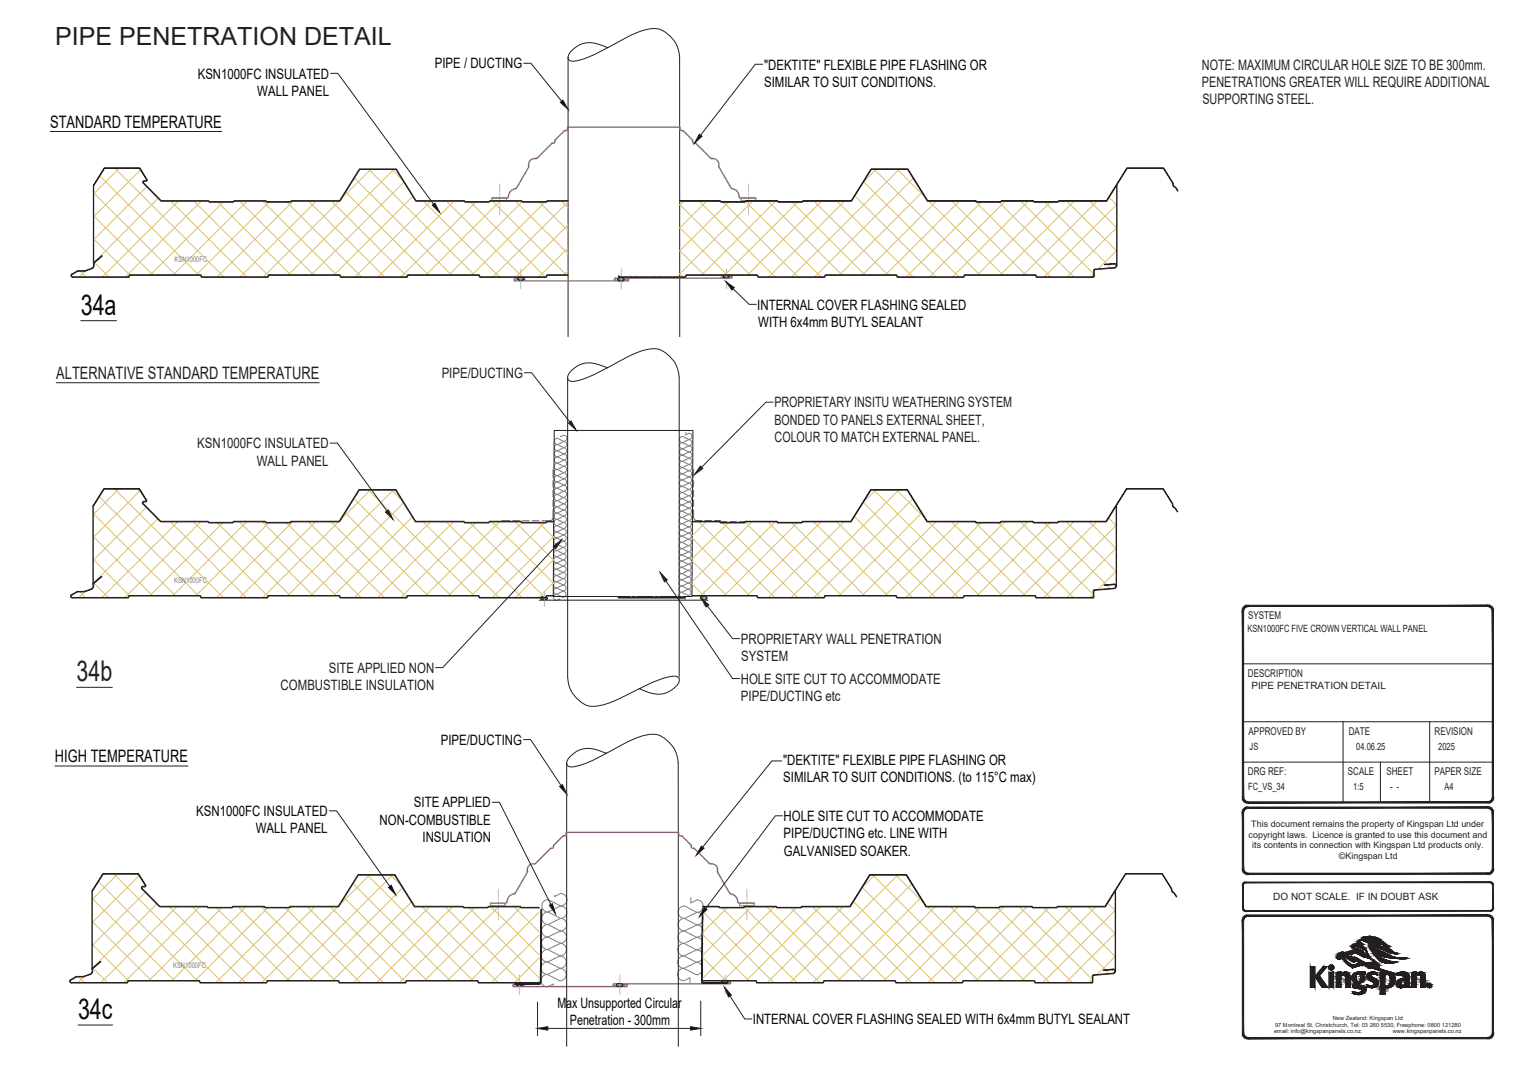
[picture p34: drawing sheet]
<svg xmlns="http://www.w3.org/2000/svg" width="297mm" height="210mm" viewBox="0 0 297 210" stroke-linecap="round" stroke-linejoin="round" font-family="sans-serif">
<defs><g id="words">
<g font-size="5.6" fill="#040503">
<text x="15.8" y="61.5">34a</text>
<text x="15.3" y="199.2">34c</text>
</g>
<text font-size="5.6" fill="#231f20" x="15" y="133.2">34b</text>
<text font-size="4.9" fill="#231f20" x="10.8" y="8.8">PIPE PENETRATION DETAIL</text>
<g font-size="3.4" fill="#040503">
<text x="9.8" y="25">STANDARD TEMPERATURE</text>
<text x="10.7" y="149.1">HIGH TEMPERATURE</text>
</g>
<text font-size="3.4" fill="#231f20" x="11" y="74.1">ALTERNATIVE STANDARD TEMPERATURE</text>
<g font-size="2.8" fill="#040503">
<text x="38.6" y="15.4">KSN1000FC INSULATED</text>
<text x="85" y="13.4">PIPE / DUCTING</text>
<text x="149.3" y="13.6">&quot;DEKTITE&quot; FLEXIBLE PIPE FLASHING OR</text>
<text x="149.3" y="17">SIMILAR TO SUIT CONDITIONS.</text>
<text x="50.3" y="18.7">WALL PANEL</text>
<text x="148" y="60.5">INTERNAL COVER FLASHING SEALED</text>
<text x="148.2" y="63.9">WITH 6x4mm BUTYL SEALANT</text>
<text x="86.1" y="145.6">PIPE/DUCTING</text>
<text x="153.1" y="149.5">&quot;DEKTITE&quot; FLEXIBLE PIPE FLASHING OR</text>
<text x="153.1" y="152.9">SIMILAR TO SUIT CONDITIONS. (to 115°C max)</text>
<text x="38.4" y="159.6">KSN1000FC INSULATED</text>
<text x="74.2" y="161.2">NON-COMBUSTIBLE</text>
<text x="80.9" y="157.9">SITE APPLIED</text>
<text x="153.1" y="160.5">HOLE SITE CUT TO ACCOMMODATE</text>
<text x="50" y="162.9">WALL PANEL</text>
<text x="82.6" y="164.6">INSULATION</text>
<text x="153.1" y="163.9">PIPE/DUCTING etc. LINE WITH</text>
<text x="153.2" y="167.3">GALVANISED SOAKER.</text>
<text x="108.9" y="197.1">Max Unsupported Circular</text>
<text x="111.4" y="200.4">Penetration - 300mm</text>
<text x="147.1" y="200.2">INTERNAL COVER FLASHING SEALED WITH 6x4mm BUTYL SEALANT</text>
</g>
<g font-size="2.8" fill="#231f20">
<text x="234.9" y="13.6">NOTE: MAXIMUM CIRCULAR HOLE SIZE TO BE 300mm.</text>
<text x="234.9" y="17">PENETRATIONS GREATER WILL REQUIRE ADDITIONAL</text>
<text x="235" y="20.4">SUPPORTING STEEL.</text>
<text x="86.3" y="73.9">PIPE/DUCTING</text>
<text x="151.3" y="79.7">PROPRIETARY INSITU WEATHERING SYSTEM</text>
<text x="151.3" y="83">BONDED TO PANELS EXTERNAL SHEET,</text>
<text x="38.6" y="87.7">KSN1000FC INSULATED</text>
<text x="151.4" y="86.4">COLOUR TO MATCH EXTERNAL PANEL.</text>
<text x="50.2" y="91">WALL PANEL</text>
<text x="144.8" y="125.9">PROPRIETARY WALL PENETRATION</text>
<text x="64.3" y="131.5">SITE APPLIED NON</text>
<text x="144.9" y="129.2">SYSTEM</text>
<text x="54.8" y="134.9">COMBUSTIBLE INSULATION</text>
<text x="144.8" y="133.7">HOLE SITE CUT TO ACCOMMODATE</text>
<text x="144.8" y="137.1">PIPE/DUCTING etc</text>
</g>
<g font-size="2.1" fill="#231f20">
<text x="243.9" y="121">SYSTEM</text>
<text x="243.9" y="132.3">DESCRIPTION</text>
<text x="244" y="143.6">APPROVED BY</text>
<text x="263.6" y="143.6">DATE</text>
<text x="280.3" y="143.6">REVISION</text>
<text x="243.9" y="151.5">DRG REF:</text>
<text x="263.4" y="151.5">SCALE</text>
<text x="270.9" y="151.5">SHEET</text>
<text x="280.3" y="151.5">PAPER SIZE</text>
</g>
<g font-size="2" fill="#231f20">
<text x="243.8" y="123.5">KSN1000FC FIVE CROWN VERTICAL WALL PANEL</text>
<text x="244.6" y="134.8">PIPE PENETRATION DETAIL</text>
<text x="244.2" y="146.6">JS</text>
<text x="265" y="146.6">04.06.25</text>
<text x="281.1" y="146.6">2025</text>
<text x="243.9" y="154.5">FC_VS_34</text>
<text x="264.4" y="154.5">1:5</text>
<text x="271.7" y="154.5">- -</text>
<text x="282.3" y="154.5">A4</text>
<text x="248.8" y="176">DO NOT SCALE. IF IN DOUBT ASK</text>
</g>
<g font-size="1.7" fill="#231f20">
<text x="244.5" y="161.7">This document remains the property of Kingspan Ltd under</text>
<text x="244" y="163.8">copyright laws. Licence is granted to use this document and</text>
<text x="244.7" y="165.8">its contents in connection with Kingspan Ltd products only.</text>
<text x="261.7" y="168">©Kingspan Ltd</text>
</g>
<g font-size="1.5" fill="#808180">
<text x="34.1" y="51.3">KSN1000FC</text>
<text x="34" y="114">KSN1000FC</text>
<text x="33.8" y="189.3">KSN1000FC</text>
</g>
<g font-size="1.1" fill="#231f20">
<text x="249" y="202.1">email: info@kingspanpanels.co.nz.</text>
<text x="249.2" y="200.7">97 Montreal St, Christchurch, Tel: 03 260 5530, Freephone: 0800 121280</text>
<text x="260.4" y="199.4">New Zealand: Kingspan Ltd</text>
<text x="272.2" y="202.1">www.kingspanpanels.co.nz</text>
</g>
</g></defs>
<g fill="none" stroke="#808180" stroke-width=".2">
<path d="M108.5 85.9l.5-.2 1.2 .6-1.2 .6a.62 .62 0 0 1-.6-.4 .62 .62 0 0 1 .1-.6zM108.9 99.1a.6 .6 0 0 0-.6 .6 .6 .6 0 0 0 .6 .6M108.9 99.1l1.2 .6M108.9 96.7a.6 .6 0 0 0-.6 .6 .6 .6 0 0 0 .6 .6 .6 .6 0 0 0-.6 .6 .6 .6 0 0 0 .6 .6M108.9 95.4a.6 .6 0 0 0-.6 .6 .6 .6 0 0 0 .6 .6M108.9 96.7l1.2 .6M108.9 95.4l1.2 .7-1.2 .6M108.9 94.2a.6 .6 0 0 0-.6 .6 .6 .6 0 0 0 .6 .6M108.9 93a.6 .6 0 0 0-.6 .6 .6 .6 0 0 0 .6 .6M108.9 91.8a.6 .6 0 0 0-.6 .6 .6 .6 0 0 0 .6 .6M108.9 90.6a.6 .6 0 0 0-.6 .6 .6 .6 0 0 0 .6 .6M108.9 94.2l1.2 .6"/>
<path d="M108.9 93l1.2 .6M108.9 91.8l1.2 .6-1.2 .6M108.9 89.3a.6 .6 0 0 0-.6 .6 .6 .6 0 0 0 .6 .6M108.9 88.1a.6 .6 0 0 0-.6 .6 .6 .6 0 0 0 .6 .6M108.9 86.9a.6 .6 0 0 0-.6 .6 .6 .6 0 0 0 .6 .6M108.9 89.3l1.2 .7M108.9 88.1l1.3 .7M109 86.9l1.2 .6M109.6 85.3v.1l.6-.3a.6 .6 0 0 1 .6 .6 .6 .6 0 0 1-.6 .6 .6 .6 0 0 1 .6 .6 .6 .6 0 0 1-.6 .6M110.1 99.7a.6 .6 0 0 1 .6 .6 .6 .6 0 0 1-.6 .6M110.1 98.5a.6 .6 0 0 1 .6 .6 .6 .6 0 0 1-.6 .6M110.1 97.3a.6 .6 0 0 1 .6 .6 .6 .6 0 0 1-.6 .6"/>
<path d="M110.1 97.3l-1.2 .6 1.2 .6M110.1 99.7l-1.2 .6 1.2 .6M110.1 98.5l-1.2 .6M110.1 94.8a.6 .6 0 0 1 .6 .6 .6 .6 0 0 1-.6 .7 .6 .6 0 0 1 .6 .6 .6 .6 0 0 1-.6 .6M110.1 93.6a.6 .6 0 0 1 .6 .6 .6 .6 0 0 1-.6 .6M110.1 93.6l-1.2 .6M110.1 94.8l-1.2 .6M110.1 90a.61 .61 0 0 1 .6 .6 .61 .61 0 0 1-.6 .6 .6 .6 0 0 1 .6 .6 .6 .6 0 0 1-.6 .6 .6 .6 0 0 1 .6 .6 .6 .6 0 0 1-.6 .6M110.1 90l-1.2 .6 1.2 .6-1.2 .6M110.2 88.8a.6 .6 0 0 1 .6 .6 .6 .6 0 0 1-.6 .6M110.2 87.5a.6 .6 0 0 1 .6 .6 .6 .6 0 0 1-.6 .6M110.2 88.8l-1.3 .5"/>
<path d="M110.2 87.5l-1.3 .6M133.3 99.9a.6 .6 0 0 0-.6 .6 .6 .6 0 0 0 .6 .7M133.3 98.7a.6 .6 0 0 0-.6 .6 .6 .6 0 0 0 .6 .6M133.3 97.5a.6 .6 0 0 0-.6 .6 .6 .6 0 0 0 .6 .6M133.3 99.9l1.2 .7-1.2 .6M133.3 98.7l1.2 .7M133.3 97.5l1.3 .6M133.4 96.3a.6 .6 0 0 0-.7 .6 .6 .6 0 0 0 .6 .6M133.4 95.1a.6 .6 0 0 0-.7 .6 .6 .6 0 0 0 .6 .6M133.4 93.9a.6 .6 0 0 0-.7 .6 .6 .6 0 0 0 .6 .6M133.4 92.6a.6 .6 0 0 0-.7 .6 .6 .6 0 0 0 .6 .6M133.4 96.3l1.2 .6"/>
<path d="M133.4 95.1l1.2 .6M133.4 93.9l1.2 .6M133.4 91.4a.6 .6 0 0 0-.6 .6 .6 .6 0 0 0 .6 .6M133.4 90.2a.6 .6 0 0 0-.6 .6 .6 .6 0 0 0 .6 .6M133.4 92.6l1.2 .7M133.4 91.4l1.2 .6M133.4 90.2l1.2 .6M133.4 85.3a.6 .6 0 0 0-.6 .6 .6 .6 0 0 0 .6 .6 .61 .61 0 0 0-.6 .6 .61 .61 0 0 0 .6 .7 .61 .61 0 0 0-.6 .6 .61 .61 0 0 0 .6 .6 .6 .6 0 0 0-.6 .6 .6 .6 0 0 0 .6 .6M133.4 85.3l1.2 .6M134 84.5v.5l.6-.3a.6 .6 0 0 1 .6 .6 .6 .6 0 0 1-.6 .6M134.5 99.4a.6 .6 0 0 1 .6 .6 .6 .6 0 0 1-.6 .6 .6 .6 0 0 1 .6 .6 .6 .6 0 0 1-.6 .6M134.5 99.4l-1.2 .5"/>
<path d="M134.6 98.1a.6 .6 0 0 1 .6 .6 .6 .6 0 0 1-.6 .6M134.6 96.9a.6 .6 0 0 1 .6 .6 .6 .6 0 0 1-.6 .6M134.6 95.7a.6 .6 0 0 1 .6 .6 .6 .6 0 0 1-.6 .6M134.6 95.7l-1.2 .6M134.6 98.1l-1.3 .6M134.6 96.9l-1.3 .6M134.6 94.5a.6 .6 0 0 1 .6 .6 .6 .6 0 0 1-.6 .6M134.6 93.3a.6 .6 0 0 1 .6 .6 .6 .6 0 0 1-.6 .6M134.6 92a.6 .6 0 0 1 .6 .6 .6 .6 0 0 1-.6 .6M134.6 92l-1.2 .6M134.6 94.5l-1.2 .6M134.6 93.3l-1.2 .6"/>
<path d="M134.6 90.8a.6 .6 0 0 1 .6 .6 .6 .6 0 0 1-.6 .6M134.6 89.6a.6 .6 0 0 1 .6 .6 .6 .6 0 0 1-.6 .6M134.6 88.4a.6 .6 0 0 1 .6 .6 .6 .6 0 0 1-.6 .6M134.6 90.8l-1.2 .6M134.6 89.6l-1.2 .6M134.6 88.4l-1.2 .6 1.2 .6M134.6 87.2a.6 .6 0 0 1 .6 .6 .6 .6 0 0 1-.6 .6M134.6 85.9a.6 .6 0 0 1 .6 .6 .6 .6 0 0 1-.6 .6M134.6 87.2l-1.2 .6 1.2 .6M134.6 85.9l-1.2 .7 1.2 .6M105.9 116.7l-.1 .1M106.2 116.7l-.4 .4"/>
<path d="M106.5 116.7l-.6 .5M106.7 116.7l-.5 .6M106.9 116.8l-.5 .5M107 117l-.3 .3M108.8 116.2a.6 .6 0 0 0-.6 .6 .6 .6 0 0 0 .6 .6M108.8 115a.6 .6 0 0 0-.6 .6 .6 .6 0 0 0 .6 .6M108.8 113.7a.6 .6 0 0 0-.6 .6 .6 .6 0 0 0 .6 .7M108.8 116.2l1.2 .6M108.8 115l1.2 .6-1.2 .6M108.8 113.7l1.2 .7M108.8 112.5a.6 .6 0 0 0-.6 .6 .6 .6 0 0 0 .6 .6M108.8 111.3a.6 .6 0 0 0-.6 .6 .6 .6 0 0 0 .6 .6"/>
<path d="M108.8 110.1a.6 .6 0 0 0-.6 .6 .6 .6 0 0 0 .6 .6M108.8 112.5l1.2 .6M108.8 111.3l1.2 .6M108.8 110.1l1.2 .6M108.8 108.9a.6 .6 0 0 0-.6 .6 .6 .6 0 0 0 .6 .6M108.8 107.6a.6 .6 0 0 0-.6 .6 .6 .6 0 0 0 .6 .6M108.8 106.4a.6 .6 0 0 0-.6 .6 .6 .6 0 0 0 .6 .6M108.8 108.9l1.2 .6M108.8 107.7l1.3 .6M108.8 106.4l1.3 .6M108.8 105.2a.6 .6 0 0 0-.6 .6 .6 .6 0 0 0 .6 .6M108.8 104a.6 .6 0 0 0-.6 .6 .6 .6 0 0 0 .6 .6"/>
<path d="M108.8 102.8a.6 .6 0 0 0-.6 .6 .6 .6 0 0 0 .6 .6M108.9 105.2l1.2 .6M108.9 104l1.2 .6M108.9 102.8l1.2 .6M108.9 100.3a.6 .6 0 0 0-.6 .6 .6 .6 0 0 0 .6 .6 .6 .6 0 0 0-.6 .6 .6 .6 0 0 0 .6 .6M109.4 117.2v-.1l-.6 .3M110 115.6a.6 .6 0 0 1 .6 .6 .6 .6 0 0 1-.6 .6M110 114.4a.6 .6 0 0 1 .6 .6 .6 .6 0 0 1-.6 .6M110 113.1a.6 .6 0 0 1 .6 .6 .6 .6 0 0 1-.6 .6M110 111.9a.6 .6 0 0 1 .6 .6 .6 .6 0 0 1-.6 .6M110 114.4l-1.2 .6M110 113.1l-1.2 .6"/>
<path d="M110 110.7a.6 .6 0 0 1 .6 .6 .6 .6 0 0 1-.6 .6M110 109.5a.6 .6 0 0 1 .6 .6 .6 .6 0 0 1-.6 .6M110 108.3a.6 .6 0 0 1 .6 .6 .6 .6 0 0 1-.6 .6M110 111.9l-1.2 .6M110 110.7l-1.2 .6M110 109.5l-1.2 .6M110.1 107a.6 .6 0 0 1 .6 .6 .6 .6 0 0 1-.7 .6M110.1 105.8a.6 .6 0 0 1 .6 .6 .6 .6 0 0 1-.7 .6M110.1 104.6a.6 .6 0 0 1 .6 .6 .6 .6 0 0 1-.7 .6M110.1 104.6l-1.2 .6M110.1 108.3l-1.3 .6M110.1 107l-1.3 .7"/>
<path d="M110.1 105.8l-1.3 .6M110.1 103.4a.6 .6 0 0 1 .6 .6 .6 .6 0 0 1-.6 .6M110.1 102.1a.6 .6 0 0 1 .6 .7 .6 .6 0 0 1-.6 .6M110.1 100.9a.6 .6 0 0 1 .6 .6 .6 .6 0 0 1-.6 .6M110.1 103.4l-1.2 .6M110.1 102.2l-1.2 .6M110.1 100.9l-1.2 .7 1.2 .6M133.2 114.6a.6 .6 0 0 0-.6 .6 .6 .6 0 0 0 .6 .6 .61 .61 0 0 0-.6 .6 .61 .61 0 0 0 .6 .6l.6-.3v.5M133.2 112.1a.61 .61 0 0 0-.6 .7 .61 .61 0 0 0 .6 .6 .6 .6 0 0 0-.6 .6 .6 .6 0 0 0 .6 .6M133.3 115.8l1.2-.6a.6 .6 0 0 1 .6 .6 .6 .6 0 0 1-.7 .6zM133.3 110.9a.6 .6 0 0 0-.6 .6 .6 .6 0 0 0 .6 .6M133.3 109.7a.6 .6 0 0 0-.6 .6 .6 .6 0 0 0 .6 .6"/>
<path d="M133.3 108.5a.6 .6 0 0 0-.6 .6 .6 .6 0 0 0 .6 .6M133.3 110.9l1.2 .6M133.3 109.7l1.2 .6M133.3 108.5l1.2 .6M133.3 107.3a.6 .6 0 0 0-.6 .6 .6 .6 0 0 0 .6 .6M133.3 106a.6 .6 0 0 0-.6 .6 .6 .6 0 0 0 .6 .6M133.3 104.8a.6 .6 0 0 0-.6 .6 .6 .6 0 0 0 .6 .6M133.3 107.3l1.2 .6M133.3 106.1l1.2 .6-1.2 .6M133.3 104.8l1.2 .6-1.2 .7M133.3 103.6a.6 .6 0 0 0-.6 .6 .6 .6 0 0 0 .6 .6M133.3 102.4a.6 .6 0 0 0-.6 .6 .6 .6 0 0 0 .6 .6"/>
<path d="M133.3 101.2a.6 .6 0 0 0-.6 .6 .6 .6 0 0 0 .6 .6M133.3 103.6l1.2 .6-1.2 .6M133.3 102.4l1.2 .6-1.2 .6M133.3 101.2l1.2 .6M134.5 112.8a.6 .6 0 0 1 .6 .6 .6 .6 0 0 1-.6 .6 .6 .6 0 0 1 .6 .6 .6 .6 0 0 1-.7 .6M134.5 111.5a.6 .6 0 0 1 .6 .7 .6 .6 0 0 1-.6 .6M134.5 110.3a.6 .6 0 0 1 .6 .6 .6 .6 0 0 1-.6 .6M134.5 112.8l-1.2 .6 1.2 .6-1.2 .6 1.2 .6M134.5 111.5l-1.2 .7 1.2 .6M134.5 109.1a.6 .6 0 0 1 .6 .6 .6 .6 0 0 1-.6 .6M134.5 107.9a.6 .6 0 0 1 .6 .6 .6 .6 0 0 1-.6 .6M134.5 110.3l-1.2 .6"/>
<path d="M134.5 109.1l-1.2 .6M134.5 107.9l-1.2 .6M134.5 103a.6 .6 0 0 1 .6 .6 .6 .6 0 0 1-.6 .6 .61 .61 0 0 1 .6 .6 .61 .61 0 0 1-.6 .6 .6 .6 0 0 1 .6 .7 .6 .6 0 0 1-.6 .6 .6 .6 0 0 1 .6 .6 .6 .6 0 0 1-.6 .6M134.5 101.8a.6 .6 0 0 1 .6 .6 .6 .6 0 0 1-.6 .6M134.5 101.8l-1.2 .6M137.1 116.6l-.1 .2M137.4 116.6l-.4 .4M137.7 116.6l-.6 .6M137.9 116.6l-.6 .6M138.1 116.8l-.5 .4M138.1 117l-.2 .2"/>
</g>
<g fill="none" stroke="#231f20" stroke-width=".2">
<path d="M110.9 73.8v58.6a6 6 0 0 0 4.5 5.7 14.8 14.8 0 0 0 7-2.2l.7-.3a26.2 26.2 0 0 1 8.4-3.4h.6a.79 .79 0 0 1 .5 1.3 4.9 4.9 0 0 1-6.8 1.5l-.9-.4M118.7 71.9a8 8 0 0 0-4.8-.8 4.4 4.4 0 0 0-3 2.6l.1 .4a1.47 1.47 0 0 0 1.9 .3 44.7 44.7 0 0 0 9.2-4.3 11.8 11.8 0 0 1 6.4-1.9 6.2 6.2 0 0 1 4.2 5.5v58.7M27.9 98.5l3.5 3.5h9.2l.2 .2h4.7l.2-.2h6.1l.2 .2h4.7l.2-.2h9.4l3.9-6.2h7.1l3.9 6.2h9.4l.2 .2h4.7l.2-.2h6.1l.2 .2h4.7l.2-.2h1.3M28.1 98.1l-.2 .2 .1 .2 3.4 3.4h9.3l.2 .2h4.6l.2-.2h6.2l.2 .2h4.6l.2-.2h9.4l3.8-6.2h7.3l3.8 6.2h9.5l.1 .2h4.7l.2-.2h6.2l.1 .2h4.7l.1-.2h1.4M28.1 98.1h.4M28.5 98.1l.2-.3-1.4-2.3h-7l-2.1 3.4h.1l2-3.3h6.9l1.4 2.3-.6 .1-.2 .3 .1 .2M108.3 84.2h27.1l-.2 32.4h-27.1zM13.9 116.3l-.1 .4 .3 .2M14 116.4l-.1 .2 .2 .2M15.2 115.6l-1.2 .7M15.3 115.6h1.1M16.4 115.7a2.48 2.48 0 0 0-2.4 .7"/>
<path d="M16.6 115.6h-.2M17.9 115.1l-1.3 .5M17.9 115.2l-1.5 .5M18.3 114.6l-.4 .6M18.3 113.9l-.2 .9-.3 .3M18.3 114l1.5-1.3 .1 .1-1.6 1.4M18.3 114.2v.5M105.4 117.3h33M105.7 117l.3 .3M105.7 117h.1M106 116.6l-.3 .4M106 116.7h.8l.2 .3"/>
<path d="M107 117h.1M107 117l-.2 .2-.8 .1M108.2 116.4h-1.4l-.2 .4h-12.9l-.2-.4h-13.9l-.2 .4h-12.8l-.3-.4h-13.9l-.2 .4h-12.8l-.3-.4h-13.9l-.2 .4h-10.8M108.2 116.5h-1.3l-.2 .4h-13l-.2-.4h-13.8l-.2 .4h-13l-.2-.4h-13.8l-.2 .4h-13l-.2-.4h-13.8l-.2 .4h-10.9M120.7 116.6l.2 .3h13l.1-.3M120.8 116.6l.1 .2h12.9l.1-.2M135.2 116.4h12.7l.2 .4h12.9l.2-.4h13.9l.2 .4h12.9l.2-.4h13.9l.2 .4h11.1M135.2 116.5h12.7l.2 .4h13l.2-.4h13.8l.2 .4h13l.2-.4h13.8l.2 .4h11.1M135.2 101.9h5.4l.3 .2h4.5l.2-.2h6.2l.2 .2h4.6l.2-.2h9.5l3.8-6.2h7.2l3.9 6.2h9.4l.2 .2h4.6l.2-.2h6.2l.2 .2h4.6l.2-.2h9.3l4-6.4h7.2l1.9 3 .1 .5 .4 .3 .5 .7-.1 .1-.5-.7-.4-.3-.1-.6-1.8-2.9h-7.1l-4 6.4h-9.3l-.2 .2h-4.7l-.2-.2h-6.1l-.2 .2h-4.7l-.2-.2h-9.5l-3.8-6.2h-7.1l-3.9 6.2h-9.4l-.2 .2h-4.7l-.2-.2h-6.1l-.2 .2h-4.7l-.2-.2h-5.4M136.9 116.9h.1M137.2 116.6l-.3 .3M137.2 116.6h.6"/>
<path d="M137.8 116.6l.3 .3M138.1 116.9h.1M138.1 116.9l-.1 .3h-.8l-.3-.3M217.7 114.2a.46 .46 0 0 1 .5 .4 .46 .46 0 0 1-.5 .5l-3.9 .4v1.2l-.2 .2M217.7 114.2l-1.9 .2v.1l1.9-.2a.36 .36 0 0 1 .4 .3 .36 .36 0 0 1-.4 .4l-3.9 .3-.2 1.5"/>
</g>
<g fill="none" stroke="#3853a3" stroke-width=".2">
<path d="M108.1 91.8v1.5M108.1 94v1.2M108.1 95.9v1.3M108.1 97.8v1.3M108.1 99.7v1.5l-.3 .5-.2 .1h-1.7M135.5 99.7v1.5a.61 .61 0 0 0 .7 .6h.9M135.5 91.8v1.5M135.5 93.9v1.3M135.5 95.8v1.3M135.5 97.7v1.3M98.1 101.8h1.5M100.2 101.8h1.3"/>
<path d="M102.1 101.8h1.3M104 101.8h1.3M137.8 101.8h1.2M139.7 101.8l2.3 .2M142.7 102h1.2M144.6 102h1"/>
</g>
<path d="M106.4 115.6v1.1M106.4 116.9v.3M106.4 117.4v1.2M137.6 115.5v1.1M137.6 116.9v.2M137.6 117.4v1.1" fill="none" stroke="#bababa" stroke-width=".2"/>
<g fill="none" stroke="#dcc06c" stroke-width=".2">
<path d="M19.4 97.1l19.3 19.3M22.4 95.6l21.2 21.2M23.2 95.6l-5 5M26.9 95.6l.7 .7M27.4 95.9l-9.2 9.2M27.8 98.3l.1 .2M27.8 98.3l.2-.3 .6-.1-1.4-2.3h-6.9l-2 3.3h-.1v15.3l.1-.3M27.9 98.5l3.5 3.5h9.2l.2 .2h4.7l.2-.2h6.1l.2 .2h4.7l.2-.2h9.4l3.9-6.2h7.1l3.9 6.2h9.4l.2 .2h4.7l.2-.2h6.1l.2 .2h4.7l.2-.2h1.3M28.6 99.2l-10.4 10.4M69.2 97.5l18.9 18.9M72 95.8l20.6 20.6M72.4 95.8l-5.8 5.8"/>
<path d="M76.5 95.8l2.1 2.2M76.9 95.8l-20.6 20.6M78.8 98.3l-18 18.1M168.7 98.2l18.6 18.6M170.8 95.8l20.6 20.6M171.1 95.8l-2.5 2.5M175.3 95.8l5.3 5.4M175.6 95.8l-21 21M178.4 97.6l-19.3 19.2M14 116.4l-.1 .2 .2 .2M15.6 115.7l1.1 1.1M16.4 115.7a2.48 2.48 0 0 0-2.4 .7"/>
<path d="M16.6 115.7l-1.1 1.1M17.9 115.2l-1.5 .5M18.2 113.9l.1 .1 1.5-1.3 .1 .1-1.5 1.2M18.2 109.3l7.1 7.1M18.2 104.9l11.5 11.5M18.2 100.4l16 16M18.2 114v.1M18.3 114.6l-.4 .6M18.3 114.2v.5M18.3 114v.2M18.4 114l2.8 2.8M30.8 101.4l-12.4 12.5"/>
<path d="M33.3 102l14.8 14.8M34.7 102l-14.8 14.8M37.8 102l14.5 14.6M39.2 102l-14.8 14.8M42.5 102.2l14.2 14.2M43.5 102.2l-14.2 14.2M46.8 102l14.4 14.4M48.2 102l-14.4 14.4M51.3 102l14.4 14.4M52.5 102.2l-14.2 14.2M56 102.2l14.6 14.6M57.2 102l-14.8 14.8"/>
<path d="M60.2 102l14.9 14.8M61.7 102l-14.8 14.8M64.7 102l14.8 14.8M66.2 102l-14.8 14.8M67.5 100.2l16.1 16.2M80.6 101.1l-15.4 15.3M82.7 102l14.8 14.8M84.1 102l-14.8 14.8M87.2 102l14.8 14.8M88.6 102l-14.8 14.8M91.9 102.2l14.6 14.6M92.9 102.2l-14.6 14.6"/>
<path d="M96.2 102l12 12.1M97.6 102l-14.4 14.4M100.7 102l7.5 7.6M102 102.2l-14.3 14.2M105.3 102.2l2.9 2.9M106.4 102.2l-14.2 14.2M108.2 116.4h-1.4l-.2 .4h-12.9l-.2-.4h-13.9l-.2 .4h-12.9l-.2-.4h-13.9l-.2 .4h-12.8l-.3-.4h-13.9l-.2 .4h-10.9M108.2 113.8l-3 3M108.2 109.3l-7.4 7.5M108.2 104.9l-11.9 11.9M120.8 116.6l.1 .2h12.9l.1-.2M123.4 116.6l-.2 .2"/>
<path d="M124.2 116.6l.2 .2M127.9 116.6l-.2 .2M128.7 116.6l.2 .2M132.4 116.6l-.2 .2M133.2 116.6l.2 .2M135.2 102h5.4l.2 .2h4.7l.2-.2h6.1l.2 .2h4.7l.2-.2h9.4l3.9-6.2h7.1l3.8 6.2h9.5l.2 .2h4.7l.2-.2h6.1l.2 .2h4.7l.2-.2h9.3l2-3.1v15.8a.46 .46 0 0 0-.5-.5M135.2 105.2l11.3 11.2M135.2 109.7l6.8 6.7M135.2 114.1l2.3 2.3M136.6 102l14.8 14.8M138 102l-2.8 2.8M141.3 102.2l14.6 14.6"/>
<path d="M142.3 102.2l-7.1 7.1M145.6 102.1l14.7 14.7M147 102l-11.8 11.8M150 102l14.4 14.4M151.5 102l-14.4 14.4M154.7 102.2l14.2 14.2M155.8 102.2l-14.2 14.2M159 102l14.4 14.4M160.5 102l-14.5 14.4M163.5 102l14.8 14.8M164.9 102l-14.8 14.8M167 101l15.8 15.8"/>
<path d="M180.1 100.3l-16.1 16.1M181.5 102l14.4 14.4M182.9 102l-14.4 14.4M186 102l14.3 14.4M187.4 102l-14.4 14.4M190.4 102l14.8 14.8M191.7 102.2l-14.6 14.6M195.1 102.2l14.6 14.6M196.4 102l-14.8 14.8M199.4 102l14.3 14.3M200.9 102l-14.8 14.8M204.1 102.2l12.1 12.1"/>
<path d="M205.1 102.2l-14.2 14.2M208.4 102l9.8 9.8M209.8 102l-14.4 14.4M212.9 102l5.3 5.3M213.7 116.2l-.7 .6M214.3 102l-14.4 14.4M216.3 114.4l.7 .7M216.6 101.3l1.6 1.5M217.7 114.2l-1.9 .2v.1l1.9-.2a.36 .36 0 0 1 .4 .3 .36 .36 0 0 1-.4 .4l-3.9 .3-.2 1.5h-11.1l-.2-.4h-13.9l-.2 .4h-12.9l-.2-.4h-13.9l-.2 .4h-12.9l-.2-.4h-12.7M218.2 107.2l-9.7 9.6M218.2 102.7l-14.2 14.1M218.2 111.6l-3.7 3.7"/>
</g>
<path d="M18.2 98.9v15.3M77.4 95.8h.1M218.2 98.9v15.8" fill="none" stroke="#231f20" stroke-width=".25"/>
<path d="M108.1 106.8l1.6-1.2-1.1 1.6z" fill="#231f20"/>
<path d="M108.1 106.8l1.6-1.2-1.1 1.6zM108.4 107l-21.9 23.5h-1.4" fill="none" stroke="#231f20" stroke-width=".2"/>
<path d="M136.9 91.1l.4 .5-1.6 1.2z" fill="#231f20"/>
<path d="M151.1 78.6h-1.4l-12.6 12.8M136.9 91.1l.4 .5-1.6 1.2z" fill="none" stroke="#231f20" stroke-width=".2"/>
<path d="M111.1 82.7l.5-.4 1 1.8z" fill="#231f20"/>
<path d="M102.5 72.9h1.4l7.5 9.6M111.1 82.7l.5-.4 1 1.8z" fill="none" stroke="#231f20" stroke-width=".2"/>
<path d="M75.3 100.1l.6-.4 .9 1.8z" fill="#231f20"/>
<path d="M64.5 86.6h1.4l9.7 13.3M75.3 100.1l.6-.4 .9 1.8z" fill="none" stroke="#231f20" stroke-width=".2"/>
<path d="M129 111.9l1.4 1.5-.6 .4z" fill="#231f20"/>
<path d="M129 111.9l1.4 1.5-.6 .4zM130.1 113.6l13.1 19.1h1.4" fill="none" stroke="#231f20" stroke-width=".2"/>
<path d="M137 116.9l1.5 1.4-.5 .4z" fill="#231f20"/>
<g fill="none" stroke="#231f20" stroke-width=".2">
<path d="M11 74.8h51.4M137 116.9l1.5 1.4-.5 .4zM138.3 118.5l4.9 6.4h1.4M15 134.4h7M100.9 192.5h.1M102.1 192.4l-.3-.3-.7 .1-.2 .2M102.1 192.5h.1M102.1 192.4l-.1 .3h-.8l-.3-.3M120.5 192.6h.1M120.6 192.3h.8a.31 .31 0 0 1 .3 .3 .31 .31 0 0 1-.3 .3h-.6a.31 .31 0 0 1-.3-.2 .31 .31 0 0 1 .1-.4zM121.7 192.6h.1M141 192l.2 .2 .8 .1"/>
<path d="M141 192h.1M141.9 191.6l.4 .4M142 191.7h-.8l-.2 .3M142.3 192h.1M142.3 192l-.4 .3"/>
</g>
<g fill="none" stroke="#808180" stroke-width=".2">
<path d="M95.9 176.7l2.6-.1 .2 .3-.2 .2h-2.6zM109.5 179.6l-2.4 1.2M109.5 179.6a1.22 1.22 0 0 1 1.2 1.2 1.22 1.22 0 0 1-1.2 1.2M109.6 177.1l-2.5-1.2a1.22 1.22 0 0 0-1.2 1.2 1.22 1.22 0 0 0 1.2 1.2 1.22 1.22 0 0 0-1.2 1.2 1.22 1.22 0 0 0 1.2 1.2M109.6 177.1l-2.5 1.2 2.4 1.3M109.6 177.1a1.22 1.22 0 0 1 1.2 1.3 1.22 1.22 0 0 1-1.3 1.2M109.6 174.7a1.22 1.22 0 0 1 1.2 1.2 1.22 1.22 0 0 1-1.2 1.2M109.6 174.7l-1.2 .6v-.3M135 175.5v1l1.2-.6a1.22 1.22 0 0 1 1.2 1.3 1.22 1.22 0 0 1-1.2 1.2M136.2 178.4l-2.5 1.2 2.5 1.2M136.2 178.4l-2.4-1.3a1.22 1.22 0 0 0-1.3 1.2 1.22 1.22 0 0 0 1.2 1.3 1.22 1.22 0 0 0-1.2 1.2 1.22 1.22 0 0 0 1.2 1.2M136.2 178.4a1.22 1.22 0 0 1 1.2 1.2 1.22 1.22 0 0 1-1.2 1.2"/>
<path d="M144.5 176.8v.3h2.7M147.2 176.6l.2 .2M147.2 176.6h-2.5l-.2 .2M147.4 176.8l-.2 .3M100.9 192.5l.3 .2M101 192.3l.4 .4M101.1 192.2l.6 .5M101.4 192.2l.6 .5M101.7 192.2l.4 .4M102 192.2l.1 .1M107 190.5l2.4-1.2a1.22 1.22 0 0 1 1.2 1.2 1.22 1.22 0 0 1-1.2 1.3zM107 188.1a1.22 1.22 0 0 0-1.2 1.2 1.22 1.22 0 0 0 1.2 1.2 1.22 1.22 0 0 0-1.3 1.2 1.22 1.22 0 0 0 1.2 1.2"/>
<path d="M107 188.1l2.4 1.2M107 185.6a1.22 1.22 0 0 0-1.2 1.2 1.22 1.22 0 0 0 1.2 1.3M107 185.6l2.5 1.3-2.5 1.2M107.1 183.2l2.4 1.3M107.1 183.2a1.22 1.22 0 0 0-1.3 1.2 1.22 1.22 0 0 0 1.2 1.2M107.1 180.8l2.4 1.2-2.4 1.2M107.1 180.7a1.22 1.22 0 0 0-1.2 1.3 1.22 1.22 0 0 0 1.2 1.2M108.2 192.6v-.2l-1.2 .6M109.5 184.4a1.23 1.23 0 0 1 1.2 1.3 1.23 1.23 0 0 1-1.2 1.2 1.22 1.22 0 0 1 1.2 1.2 1.22 1.22 0 0 1-1.3 1.2M109.5 184.5l-2.5 1.1M109.5 182a1.22 1.22 0 0 1 1.2 1.2 1.22 1.22 0 0 1-1.2 1.2M120.5 192.6l.2 .3"/>
<path d="M120.5 192.4l.5 .5M120.7 192.3l.6 .6M120.9 192.3l.6 .6M121.2 192.3l.4 .4M121.5 192.3l.1 .2M133.6 189.3l2.5-1.2a1.22 1.22 0 0 1 1.2 1.3 1.22 1.22 0 0 1-1.2 1.2zM133.7 186.9a1.22 1.22 0 0 0-1.3 1.2 1.22 1.22 0 0 0 1.2 1.2 1.23 1.23 0 0 0-1.2 1.2 1.23 1.23 0 0 0 1.2 1.3l1.2-.6v1M133.7 186.9l2.4 1.2M133.7 182a1.22 1.22 0 0 0-1.2 1.2 1.22 1.22 0 0 0 1.2 1.3 1.22 1.22 0 0 0-1.2 1.2 1.22 1.22 0 0 0 1.2 1.2M133.7 182l2.5 1.3M136.1 185.7l-2.4 1.2M136.1 185.7a1.22 1.22 0 0 1 1.2 1.2 1.22 1.22 0 0 1-1.2 1.2"/>
<path d="M136.1 183.2a1.22 1.22 0 0 1 1.2 1.3 1.22 1.22 0 0 1-1.2 1.2M136.2 183.3l-2.5 1.2 2.4 1.2M136.2 180.8a1.22 1.22 0 0 1 1.2 1.2 1.22 1.22 0 0 1-1.3 1.2M136.2 180.8l-2.5 1.2M141.2 191.7l-.1 .1M141.5 191.7l-.4 .4M141.8 191.7l-.6 .5M142 191.7l-.5 .6M142.2 191.8l-.5 .5M142.2 192l-.2 .3"/>
</g>
<g fill="none" stroke="#bababa" stroke-width=".2">
<path d="M97.4 173.8v1.7M97.4 175.7v.3M97.4 176.2v1.3M97.4 177.7v.3M97.4 178.3v1.5M146 173.8v1.7M146 175.7v.3M146 176.2v1.3M146 177.7v.3M146 178.3v1.5M101.5 190.6v1.5M101.5 192.4v.2"/>
<path d="M101.5 192.9v1.5M121.1 190.6v1.5M121.1 192.4v.2M121.1 192.9v1.5M141.7 190.6v1.5M141.7 192.4v.2M141.7 192.9v1.5"/>
</g>
<path d="M120.4 192.5h2l.2 .2-.2 .2h-22l-.2-.2 .2-.2 2 .2M142.6 191.9l.2 .2-.2 .2h-22.6l-.2 .3 .2 .1h2M142.6 192l-2 .2" fill="none" stroke="#b9519f" stroke-width=".3"/>
<path d="M105.8 177.8l-.1 14.2 .2-14.2zM105.8 177.8l-.1 14.2h-.1z" fill="#040503"/>
<path d="M105.8 177.8h.1l-.2 14.2zM105.8 177.8l-.1 14.2h-.1z" fill="none" stroke="#231f20" stroke-width=".2"/>
<path d="M105.2 192.3l.2 .1zM105.2 192.3l.2 .1zM105.4 192.3h.2l-.2 .1zM105.4 192.3h.2zM105.5 192.2l.1-.1zM105.6 192.1l-.1 .1zM105.6 192.1l.1-.1zM105.6 192v.1l.1-.1z" fill="#040503"/>
<path d="M105.2 192.3l.2 .1zM105.4 192.3h.2l-.2 .1zM105.4 192.3h.2zM105.5 192.2l.1-.1zM105.6 192.1l-.1 .1zM105.6 192.1l.1-.1zM105.6 192h.1l-.1 .1z" fill="none" stroke="#231f20" stroke-width=".2"/>
<path d="M100.6 192.4l4.6-.1zM100.6 192.3h4.6z" fill="#040503"/>
<path d="M100.6 192.4l4.6-.1zM100.6 192.3h4.6z" fill="none" stroke="#231f20" stroke-width=".2"/>
<path d="M137.3 177.6l-.1 14.2zM137.3 177.6l-.1 14.2h-.1z" fill="#040503"/>
<path d="M137.3 177.6l-.1 14.2zM137.3 177.6l-.1 14.2h-.1z" fill="none" stroke="#231f20" stroke-width=".2"/>
<path d="M137.1 191.8h.1l-.1 .1zM137.2 191.8l-.1 .1zM137.1 191.9l.1 .2zM137.2 191.9v.2zM137.2 192.1l.1-.1 .1 .2zM137.3 192l.1 .2zM137.4 192.1l.1 .1zM137.4 192.1l.1 .1z" fill="#040503"/>
<path d="M137.1 191.8h.1l-.1 .1zM137.1 191.9l.1 .2zM137.2 191.8l-.1 .1zM137.2 191.9v.2zM137.2 192.1l.1-.1 .1 .2zM137.3 192l.1 .2zM137.4 192.1l.1 .1z" fill="none" stroke="#231f20" stroke-width=".2"/>
<path d="M137.5 192.1v.1l4.6-.1zM137.5 192.2l4.6-.1v.1z" fill="#040503"/>
<g fill="none" stroke="#231f20" stroke-width=".2">
<path d="M110.7 149.2v55.4M118.5 147.3a7.7 7.7 0 0 0-4.8-.8 4.3 4.3 0 0 0-3 2.6l.1 .4a1.36 1.36 0 0 0 1.7 .3 41.6 41.6 0 0 0 9.4-4.4 12 12 0 0 1 6.4-1.8 6.2 6.2 0 0 1 4.2 5.5l.1 55.5M27.7 173.8l3.5 3.5h9.2l.2 .2h4.7l.2-.2h6.1l.2 .2h4.7l.2-.2h9.4l3.9-6.2h7.1l3.9 6.2h9.4l.2 .2h4.7l.2-.2h6.1l.2 .2h3.6M28.4 173.1l-.1 .2h-.5l-.2 .3 .1 .2M28.4 173.2l-1.4-2.3h-6.8l-2.2 3.2 2.1-3.3h7l1.4 2.4-.2 .2h-.5v.3l3.4 3.5h9.3l.2 .2h4.6l.2-.2h6.2l.2 .2h4.6l.2-.2h9.4l3.9-6.2h7.2l3.8 6.2h9.5l.2 .2h4.6l.2-.2h6.2l.2 .2h3.5M137.3 177.2h3.2l.2 .2h4.6l.1-.2h6.2l.3 .2h4.6l.2-.2h9.4l3.9-6.2h7.1l3.9 6.2h9.4l.3 .2h4.5l.3-.2h6.2l.1 .2h4.6l.3-.2h9.2l4-6.4h7.2l1.9 2.9 .1 .6 .4 .3 .5 .7-.1 .1-.5-.7-.4-.4-.1-.5-1.8-2.9h-7.1l-4 6.4h-9.3l-.2 .2h-4.7l-.2-.2h-6.1l-.2 .2h-4.7l-.2-.2h-9.4l-3.9-6.2h-7.1l-3.9 6.2h-9.4l-.2 .2h-4.7l-.2-.2h-6.1l-.2 .2h-4.7l-.2-.2h-3.1M15.1 190.9l-1.3 .6-.2 .3 .1 .3 .3 .1h10.9l.2-.4h13.8l.2 .4h13l.2-.4h13.8l.2 .4h13l.2-.4h13.8l.2 .4h11.9M15.1 190.9h1.1M16.2 191a2.28 2.28 0 0 0-2.5 .9l.3 .2h10.8l.3-.4h13.9l.2 .4h12.8l.2-.4h13.9l.3 .4h12.8l.2-.4h14l.2 .4h11.8M16.4 190.8l-.2 .1M17.7 190.5l-1.5 .5M18 189.9l-.3 .5-1.3 .5"/>
<path d="M18.1 189.2l-.1 .7M18.1 189.2l1.6-1.3v.1l-1.6 1.5M18.1 189.9l-.4 .6M18.1 189.5v.4M137.3 191.7h10.5l.1 .4h12.9l.2-.4h13.9l.2 .4h12.9l.2-.4h13.9l.2 .4h11.1M137.3 191.8h10.4l.2 .4h13l.2-.4h13.8l.2 .4h13l.2-.4h13.8l.2 .4h11.1M137.5 192.1h4.6l-4.6 .1zM137.5 192.2l4.6-.1v.1zM217.5 189.5a.45 .45 0 0 1 .5 .4 .45 .45 0 0 1-.4 .5l-4 .3v1.3l-.2 .2M217.5 189.5l-1.9 .1v.1l1.9-.1M217.5 189.6a.36 .36 0 0 1 .4 .3 .36 .36 0 0 1-.3 .4l-4 .3-.2 1.5"/>
</g>
<path d="M100.4 174.8a1.59 1.59 0 0 0-1.3 1.6l-.3 .2h-3M108.2 165.2a.55 .55 0 0 1-.7 .7l-2.8 2.9a1.44 1.44 0 0 0-1.7 1.2v.5l-2.3 4.1-.3 .2M110.6 163a.5 .5 0 0 1-.6 .5l-1.8 1.7M132.6 162.8v.2M132.6 162.8l-21.9-.1-.1 .3M132.6 163a.35 .35 0 0 0 .5 .4M133.1 163.4l1.9 1.8a.58 .58 0 0 0 .7 .7l2.9 2.9a1.46 1.46 0 0 1 1.6 1.2v.3M140.2 170.3v.2M140.2 170.5l2.4 4.1 .3 .2M142.9 174.8a1.59 1.59 0 0 1 1.3 1.6l.3 .2h3" fill="none" stroke="#b9519f" stroke-width=".3"/>
<g fill="none" stroke="#dcc06c" stroke-width=".2">
<path d="M18 175.6l16.1 16.1M19.2 172.4l19.4 19.3M22.2 170.9l21.2 21.2M23 170.9l-5 5M26.7 170.9l.8 .7M27.2 171.2l-9.2 9.2M27.7 173.4v.4M27.7 173.8l3.5 3.5h9.2l.2 .2h4.7l.2-.2h6.1l.2 .2h4.7l.2-.2h9.4l3.9-6.2h7.1l3.9 6.2h9.4l.2 .2h4.7l.2-.2h6.1l.2 .2h3.6M28.4 174.5l-10.4 10.4M28.4 173.1l-.1 .2-.6 .1M28.4 173.2l-1.4-2.3h-6.8l-2.2 3.2v15.4l.1-.3M30.6 176.7l-12.4 12.5"/>
<path d="M33.1 177.3l14.8 14.8M34.6 177.3l-14.8 14.8M37.6 177.3l14.6 14.6M39 177.3l-14.8 14.8M42.3 177.5l14.2 14.2M43.3 177.5l-14.2 14.2M46.6 177.3l14.4 14.4M48 177.3l-14.4 14.4M51.1 177.3l14.4 14.4M52.3 177.5l-14.2 14.2M55.8 177.5l14.6 14.6M57 177.3l-14.8 14.8"/>
<path d="M60.1 177.3l14.8 14.8M61.5 177.3l-14.8 14.8M64.6 177.3l14.7 14.7M66 177.3l-14.8 14.8M67.3 175.5l16.1 16.2M69 172.7l18.9 19M71.8 171.1l20.6 20.6M72.2 171.1l-5.8 5.8M76.3 171.1l2.1 2.1M76.7 171.1l-20.6 20.6M78.7 173.6l-18.1 18.1M80.4 176.3l-15.4 15.4"/>
<path d="M82.5 177.3l14.8 14.8M83.9 177.3l-14.8 14.8M87 177.3l14.8 14.8M88.4 177.3l-14.8 14.8M91.7 177.5l13.7 13.7M92.7 177.5l-14.6 14.6M96 177.3l9.4 9.4M97.4 177.3l-14.4 14.4M100.5 177.3l4.9 4.9M101.8 177.4l-14.3 14.3M105.2 177.5l.2 .2M105.4 178.3l-13.4 13.4"/>
<path d="M137.3 178.2l13.9 13.9M137.3 177.3h3.1l.2 .2h4.7l.2-.2h6.1l.2 .2h4.7l.2-.2h9.4l3.9-6.2h7.1l3.9 6.2h9.4l.2 .2h4.7l.2-.2h6.1l.2 .2h4.7l.2-.2h9.3l2-3.2v15.8M137.8 177.3l-.5 .5M141.1 177.5l14.6 14.6M142.1 177.5l-4.8 4.8M145.4 177.4l14.8 14.7M146.8 177.3l-9.5 9.5M149.8 177.3l14.5 14.4M151.3 177.3l-14 14M154.5 177.5l14.2 14.2M155.6 177.5l-14.2 14.2M158.8 177.3l14.4 14.4"/>
<path d="M160.3 177.3l-14.4 14.4M163.3 177.3l14.8 14.8M164.7 177.3l-14.7 14.8M166.8 176.3l15.8 15.8M168.5 173.5l18.6 18.6M170.6 171.1l20.6 20.6M170.9 171.1l-2.4 2.5M175.1 171.1l5.4 5.4M175.4 171.1l-21 21M178.2 172.8l-19.3 19.3M179.9 175.6l-16.1 16.1M181.3 177.3l14.4 14.4"/>
<path d="M182.7 177.3l-14.4 14.4M185.8 177.3l14.4 14.4M187.2 177.3l-14.4 14.4M190.2 177.3l14.9 14.8M191.5 177.5l-14.6 14.6M194.9 177.5l14.6 14.6M196.2 177.3l-14.8 14.8M199.2 177.3l14.3 14.2M200.7 177.3l-14.8 14.8M203.9 177.5l12.1 12.1M205 177.5l-14.2 14.2M208.2 177.3l9.8 9.8"/>
<path d="M209.6 177.3l-14.4 14.4M212.7 177.3l5.3 5.3M214.1 177.3l-14.4 14.4M216.5 176.6l1.5 1.5M218 178l-14.2 14.1M15.4 191l1.1 1.1M16.2 191a2.28 2.28 0 0 0-2.5 .9l.3 .2h10.8l.2-.4h14l.2 .4h12.8l.2-.4h13.9l.3 .4h12.8l.2-.4h14l.2 .4h11.8M16.4 191l-1.1 1.1M17.7 190.5l-1.5 .5M18 189.1l.1 .1 1.6-1.3v.1l-1.5 1.3M18 184.6l7.1 7.1M18 180.1l11.6 11.6"/>
<path d="M18 189.3v.1M18.1 189.9l-.4 .6M18.1 189.5v.4M18.2 189.3l-.1 .2M18.2 189.3l2.8 2.8M105.4 191.8l-.3 .3M105.4 187.3l-4.8 4.8M105.4 182.8l-9.3 9.3M137.3 191.7h10.5l.1 .4h12.9l.2-.4h13.9l.2 .4h12.9l.2-.4h13.9l.2 .4h11.1M137.3 182.7l9 9M137.3 187.2l4.5 4.5M213.5 191.4l-.7 .7"/>
<path d="M216.1 189.7l.7 .7M217.5 189.5l.3 .1 .2 .3M217.5 189.5l-1.9 .1v.1l1.9-.1M217.5 189.6a.36 .36 0 0 1 .4 .3 .36 .36 0 0 1-.4 .4l-3.9 .3-.2 1.5M218 186.9l-3.6 3.6M218 182.4l-9.7 9.7"/>
</g>
<path d="M18 174.1v15.4M77.2 171.1h.1M218 174.1v15.8" fill="none" stroke="#231f20" stroke-width=".25"/>
<path d="M107.4 177l.5-.3 .6 1.9z" fill="#040503"/>
<path d="M96.2 156.9h1.4l10 19.9M107.4 177l.5-.3 .6 1.9z" fill="none" stroke="#231f20" stroke-width=".2"/>
<path d="M137.1 165.4l.5 .4-1.5 1.4z" fill="#040503"/>
<path d="M152.8 148.8h-2l-13.5 16.8M137.1 165.4l.5 .4-1.5 1.4z" fill="none" stroke="#231f20" stroke-width=".2"/>
<path d="M109.4 153.8l.5-.4 .8 1.8z" fill="#040503"/>
<path d="M102.3 144.6h1.4l5.9 9M109.4 153.8l.5-.4 .8 1.8z" fill="none" stroke="#231f20" stroke-width=".2"/>
<path d="M75.9 173.5l.6-.4 .8 1.8z" fill="#040503"/>
<path d="M64.4 158.5h1.4l10.4 14.8M75.9 173.5l.6-.4 .8 1.8z" fill="none" stroke="#231f20" stroke-width=".2"/>
<path d="M141.6 193l1.3 1.5-.5 .4z" fill="#040503"/>
<path d="M10.7 149.8h26M141.6 193l1.3 1.5-.5 .4zM142.7 194.7l2.8 4.5h1.4" fill="none" stroke="#231f20" stroke-width=".2"/>
<path d="M137.6 177.4l.6 .4-1.5 1.4z" fill="#040503"/>
<path d="M152.9 159.5h-1.4l-13.6 18.1M137.6 177.4l.6 .4-1.5 1.4zM105 195.9v6.6M136.9 195.7v6.8M107.1 201.1h27.8" fill="none" stroke="#231f20" stroke-width=".2"/>
<path d="M105 201.1l2.1-.4v.7z" fill="#040503"/>
<path d="M105 201.1l2.1-.4v.7z" fill="none" stroke="#231f20" stroke-width=".2"/>
<path d="M134.9 200.7l2 .4-2 .3z" fill="#040503"/>
<g fill="none" stroke="#231f20" stroke-width=".2">
<path d="M111 11.2v54.6M118.8 9.3a7.8 7.8 0 0 0-4.9-.8 4.4 4.4 0 0 0-2.9 2.6l.1 .4a1.39 1.39 0 0 0 1.6 .4 45.7 45.7 0 0 0 9.9-4.6 10.4 10.4 0 0 1 5.9-1.7 6.1 6.1 0 0 1 4.3 5.5v54.7M28.2 35.4l-.2 .2 .1 .2 3.4 3.4h9.3l.1 .2h4.6l.2-.2h6.2l.2 .2h4.6l.2-.2h9.5l3.8-6.2h7.2l3.9 6.2h9.4l.2 .2h4.6l.2-.2h6.2l.2 .2h4.6l.2-.2h4.1M28.2 35.3l-.3 .2 .1 .3 3.5 3.5h9.2l.2 .2h4.7l.2-.2h6.1l.2 .2h4.7l.2-.2h9.4l3.9-6.2h7.1l3.9 6.2h9.4l.2 .2h4.7l.2-.2h6.1l.2 .2h4.7l.2-.2h4M28.7 35.1v.3h-.5M28.8 35.1l-1.5-2.3h-6.9l-2.1 3.4 2.1-3.3h6.9l1.4 2.3-.5 .1M132.8 39.2h7.9l.2 .2h4.6l.2-.2h6.2l.2 .2h4.6l.2-.2h9.5l3.8-6.2h7.2l3.9 6.2h9.4l.2 .2h4.6l.2-.2h6.2l.2 .2h4.6l.2-.2h9.3l4-6.4h7.2l1.9 3 .1 .5 .4 .3 .4 .7-.5-.6-.4-.3-.1-.6-1.9-2.9h-7l-4 6.4h-9.3l-.2 .2h-4.7l-.2-.2h-6.1l-.2 .2h-4.7l-.2-.2h-9.5l-3.8-6.2h-7.1l-3.9 6.2h-9.4l-.2 .2h-4.7l-.2-.2h-6.1l-.2 .2h-4.7l-.2-.2h-7.9M14 53.6l-.1 .4 .3 .2h11l.2-.4h13.8l.2 .4h13l.2-.4h13.8l.2 .4h13l.2-.4h13.8l.2 .4h13l.2-.4h4M14.1 53.7l-.1 .2 .2 .2M16.7 52.9h-.2a2.63 2.63 0 0 0-2.5 .7M18.4 51.3v.2a.82 .82 0 0 1-.4 1 4.4 4.4 0 0 1-2.8 .5l-1.1 .7M18.4 51.4l1.6-1.4-1.6 1.3-.3 1-1.4 .6"/>
<path d="M101.2 54.5h.1M102.4 54.5l-.3-.3h-.8l-.1 .3M102.4 54.5h.1M102.4 54.5l-.2 .2-.7 .1-.3-.3M111 53.7h-4.1l-.2 .4h-12.9l-.2-.4h-13.9l-.2 .4h-12.9l-.2-.4h-13.9l-.2 .4h-12.9l-.2-.4h-13.9l-.2 .4h-10.9M120.7 54.6h.1M120.9 53.9l.1 .2h12.9l.2-.4h13.9l.2 .4h12.9l.2-.4h13.9l.2 .4h12.9l.2-.4h13.9l.2 .4h11M121 54.3a.31 .31 0 0 0-.3 .3 .31 .31 0 0 0 .3 .3M121 54.3h.6M121.6 54.3l.3 .3M121.9 54.6h.1M121.9 54.6l-.1 .3h-.8"/>
<path d="M141.3 54h.1M141.6 53.7a.31 .31 0 0 0-.3 .3 .31 .31 0 0 0 .3 .3M141.6 53.7h.6M142.2 53.7l.3 .3M142.5 54l-.1 .2-.8 .1M142.5 54h.1M214 52.6l-.2 .2-.2 1.3M217.7 51.5a.45 .45 0 0 1 .5 .4 .45 .45 0 0 1-.4 .5M217.8 51.5l-1.9 .2 1.8-.1a.35 .35 0 0 1 .4 .3 .35 .35 0 0 1-.3 .4M217.8 52.4l-3.8 .3-.2 .2v1.1l-.2 .2h-11.1l-.1-.4h-13.8l-.3 .4h-12.9l-.2-.4h-13.8l-.2 .4h-13l-.3-.4h-13.7l-.2 .4h-13l-.2-.3M217.8 52.3l-3.8 .3M15.3 200.4h6.7"/>
<path d="M134.9 200.7l2 .4-2 .3z"/>
</g>
<g fill="none" stroke="#808180" stroke-width=".2">
<path d="M96.3 38.7l-.2 .2M96.3 38.7h2.5l.2 .3-.2 .2h-2.7v-.3M145 38.7l-.2 .2v.3h2.7M145 38.7h2.5M147.5 38.7l.2 .3M147.7 39l-.2 .2M101.2 54.5l.2 .3M101.3 54.3l.4 .5M101.4 54.2l.6 .6M101.7 54.2l.5 .6M101.9 54.2l.5 .4M102.2 54.2l.2 .2"/>
<path d="M120.7 54.7l.3 .2M120.8 54.4l.5 .5M120.9 54.3l.6 .6M121.2 54.3l.6 .6M121.5 54.3l.4 .5M121.8 54.3l.1 .2M141.5 53.7l-.2 .2M141.8 53.7l-.5 .4M142.1 53.7l-.6 .6M142.3 53.7l-.6 .6M142.5 53.8l-.5 .5M142.5 54l-.2 .3"/>
</g>
<g fill="none" stroke="#bababa" stroke-width=".2">
<path d="M97.7 36v1.6M97.7 37.8v.3M97.7 38.3v1.3M97.7 39.9v.2M146.3 36v1.6M146.3 37.8v.3M146.3 38.3v1.3M146.3 39.9v.2M97.7 40.4v1.6M101.8 52.6v1.5M101.8 54.4v.3M101.8 54.9v1.6"/>
<path d="M121.4 52.6v1.5M121.4 54.4v.3M121.4 54.9v1.6M142 52.6v1.5M142 54.4v.3M142 54.9v1.6M146.3 40.4v1.6"/>
</g>
<g fill="none" stroke="#b9519f" stroke-width=".3">
<path d="M100.7 36.9a1.59 1.59 0 0 0-1.4 1.6l-.2 .2h-3M101 36.7l-.3 .2M104.7 31a1.28 1.28 0 0 0-1.4 1.7l-2.3 4M110.3 25.6l-1.8 1.8a.55 .55 0 0 1-.7 .7l-2.9 2.8-.2 .1M110.9 25.1a.5 .5 0 0 1-.6 .5M111 24.9l-.1 .2M111 24.9h21.9M132.8 24.9l.1 .2M132.9 25.1a.5 .5 0 0 0 .6 .5M133.5 25.6l1.8 1.8 .1 .2a.35 .35 0 0 0 .4 .4M135.8 28l.2 .1 2.9 2.8M138.9 30.9a1.45 1.45 0 0 1 1.6 1.3v.5l2.3 4 .3 .2"/>
<path d="M143.1 36.9a1.59 1.59 0 0 1 1.4 1.6l.2 .2h3.1M122.3 54.7l-2 .1M122.6 54.5l.3 .2-.2 .2h-22l-.2-.2 .2-.2 2 .3M122.7 54.5l-2 .1M140.9 54.2l2-.2 .2 .2-.2 .2M142.9 54.4h-22.6l-.2 .2 .2 .2"/>
</g>
<g fill="none" stroke="#dcc06c" stroke-width=".2">
<path d="M18.3 37.7l16 16M19.5 34.4l19.3 19.3M22.5 32.9l21.2 21.2M23.3 32.9l-5 5M27 32.9l.7 .7M27.5 33.2l-9.2 9.2M28.2 35.3l-.3 .2 .1 .3 3.5 3.5h9.2l.2 .2h4.7l.2-.2h6.1l.2 .2h4.7l.2-.2h9.4l3.9-6.2h7.1l3.9 6.2h9.4l.2 .2h4.7l.2-.2h6.1l.2 .2h4.7l.2-.2h4M28.7 35.2l-.1 .1h-.4M28.7 35.2l-1.4-2.3h-6.9l-2.1 3.3v15.3l.1-.2M28.7 36.5l-10.4 10.4M30.9 38.8l-12.4 12.4M33.4 39.3l14.8 14.8"/>
<path d="M34.8 39.3l-14.8 14.8M37.9 39.3l14.5 14.6M39.3 39.3l-14.8 14.8M42.6 39.5l14.2 14.2M43.6 39.5l-14.2 14.2M46.9 39.3l14.4 14.4M48.3 39.3l-14.4 14.4M51.4 39.3l14.3 14.4M52.6 39.5l-14.2 14.2M56.1 39.5l14.5 14.6M57.3 39.3l-14.8 14.8M60.3 39.3l14.8 14.8"/>
<path d="M61.8 39.3l-14.8 14.8M64.8 39.3l14.7 14.7M66.3 39.3l-14.8 14.8M67.5 37.5l16.2 16.2M69.3 34.8l18.9 18.9M72.1 33.1l20.6 20.6M72.5 33.1l-5.8 5.8M76.6 33.1l2.1 2.2M76.9 33.1l-20.6 20.6M78.9 35.6l-18.1 18.1M80.7 38.4l-15.4 15.3M82.8 39.3l14.8 14.8"/>
<path d="M84.2 39.3l-14.8 14.8M87.3 39.3l14.8 14.8M88.7 39.3l-14.8 14.8M92 39.5l14.5 14.6M93 39.5l-14.6 14.6M96.2 39.3l14.5 14.4M97.7 39.3l-14.4 14.4M100.7 39.3l10.3 10.3M102 39.5l-14.2 14.2M105.4 39.5l5.6 5.6M106.5 39.5l-14.2 14.2M109.7 39.3l1.3 1.3"/>
<path d="M111 39.5l-14.7 14.6M132.8 39.3h7.9l.2 .2h4.7l.2-.2h6.1l.2 .2h4.7l.2-.2h9.4l3.9-6.2h7.1l3.8 6.2h9.5l.2 .2h4.7l.2-.2h6.1l.2 .2h4.7l.2-.2h9.3l1.9-3.1v15.8l-.1-.4-.4-.1M132.8 40l13.8 13.7M133.6 39.3l-.8 .8M136.7 39.3l14.8 14.8M138.1 39.3l-5.3 5.3M141.3 39.5l14.6 14.6M142.4 39.5l-9.6 9.6M145.7 39.4l14.7 14.7M147.1 39.3l-14.3 14.3M150.1 39.3l14.4 14.4M151.5 39.3l-14.3 14.4"/>
<path d="M154.8 39.5l14.2 14.2M155.8 39.5l-14.2 14.2M159.1 39.3l14.4 14.4M160.5 39.3l-14.4 14.4M163.6 39.3l14.8 14.8M165 39.3l-14.8 14.8M167.1 38.3l15.8 15.8M168.8 35.5l18.6 18.6M170.9 33.1l20.6 20.6M171.2 33.1l-2.5 2.5M175.3 33.1l5.4 5.4M175.7 33.1l-21 21"/>
<path d="M178.5 34.9l-19.3 19.2M180.2 37.6l-16.1 16.1M181.6 39.3l14.3 14.4M183 39.3l-14.4 14.4M186 39.3l14.4 14.4M187.5 39.3l-14.4 14.4M190.5 39.3l14.8 14.8M191.8 39.5l-14.7 14.6M195.2 39.5l14.6 14.6M196.4 39.3l-14.7 14.8M199.5 39.3l14.2 14.3M200.9 39.3l-14.8 14.8"/>
<path d="M204.2 39.5l12.1 12.1M205.2 39.5l-14.2 14.2M208.5 39.3l9.7 9.8M209.9 39.3l-14.4 14.4M213 39.3l5.2 5.3M214.4 39.3l-14.4 14.4M216.7 38.6l1.5 1.5M218.2 40l-14.1 14.1M14.1 53.7l-.1 .2 .2 .2M15.7 53l1.1 1.1M16.7 53l-1.2 1.1M18.3 51.1l.1 .2"/>
<path d="M18.3 46.7l7 7M18.3 42.2l11.5 11.5M18.3 51.4h.1M18.4 51.3l1.5-1.3-1.5 1.4 2.9 2.7M18.4 51.3v.2a.82 .82 0 0 1-.4 1 4.4 4.4 0 0 1-2.8 .5l-1.1 .7M111 53.7h-4.1l-.2 .4h-12.9l-.2-.4h-13.9l-.2 .4h-12.9l-.2-.4h-13.9l-.2 .4h-12.9l-.2-.4h-13.9l-.2 .4h-10.9M111 48.4l-5.7 5.7M111 52.9l-.8 .8M111 43.9l-10.2 10.2M120.9 53.9l.1 .2h12.9l.2-.4h13.9l.2 .4h12.9l.2-.4h13.9l.2 .4h12.9l.2-.4h13.9l.2 .4h11M123.5 53.9l-.2 .2M124.3 53.9l.2 .2"/>
<path d="M128 53.9l-.2 .2M128.8 53.9l.2 .2M132.5 53.9l-.2 .2M132.8 44.5l9.3 9.2M132.8 53.5l.7 .6M132.8 49l4.8 4.7M213.7 53.5l-.6 .6M214 52.6l-.2 .2-.2 1.3M216.4 51.7l.6 .7M217.8 51.5l-1.9 .2 1.8-.1a.35 .35 0 0 1 .4 .3 .35 .35 0 0 1-.3 .4M217.8 52.3l-3.8 .3M218.2 44.5l-9.6 9.6"/>
<path d="M218.2 49l-3.6 3.6"/>
</g>
<path d="M18.3 36.2v15.3M77.5 33.1h.1M218.2 36.2v15.8" fill="none" stroke="#231f20" stroke-width=".25"/>
<path d="M141.8 55.1l1.7 1.1-.5 .5z" fill="#040503"/>
<path d="M141.8 55.1l1.7 1.1-.5 .5zM143.3 56.5l3.1 3h1.4" fill="none" stroke="#231f20" stroke-width=".2"/>
<path d="M136.7 26.2l.5 .4-1.5 1.4z" fill="#040503"/>
<path d="M149 12.6h-1.4l-10.7 13.8M136.7 26.2l.5 .4-1.5 1.4z" fill="none" stroke="#231f20" stroke-width=".2"/>
<path d="M109.5 20l.5-.4 1 1.8z" fill="#040503"/>
<path d="M102.4 12.4h1.4l6 7.4M109.5 20l.5-.4 1 1.8z" fill="none" stroke="#231f20" stroke-width=".2"/>
<path d="M84.5 40.1l.5-.4 .9 1.8z" fill="#040503"/>
<path d="M64.6 14.3h1.4l18.7 25.6M9.8 25.7h33.5M84.5 40.1l.5-.4 .9 1.8zM15.8 62.7h7M262.5 141.1v15.8" fill="none" stroke="#231f20" stroke-width=".2"/>
<path d="M290.8 156.8l.2 .2h-.2zM290.8 156.8l.2 .2v-.3zM291 156.7l.3 .2-.3 .1zM291 156.7l.3 .2-.1-.3zM291.2 156.6l.3 .1-.2 .2zM291.2 156.6l.3 .1-.1-.2zM291.4 156.5h.3l-.2 .2zM291.5 156.3l-.1 .2h.3zM291.5 156.3l.3-.1-.1 .3zM291.6 156.1l-.1 .2 .3-.1zM291.6 156.1l.3-.2-.1 .3zM291.6 155.9v.2l.3-.2z" fill="#231f20"/>
<path d="M290.8 156.8l.2 .2h-.2zM290.8 156.8l.2-.1v.3zM291 156.7l.3 .2-.3 .1zM291 156.7l.2-.1 .1 .3zM291.2 156.6l.2-.1 .1 .2zM291.2 156.6l.3 .1-.2 .2zM291.4 156.5h.3l-.2 .2zM291.5 156.3l.2 .2h-.3zM291.5 156.3l.3-.1-.1 .3zM291.6 156.1l.2 .1-.3 .1zM291.6 156.1l.3-.2-.1 .3zM291.6 155.9h.3l-.3 .2z" fill="none" stroke="#231f20" stroke-width=".2"/>
<path d="M291.6 119.4v36.5h.3zM291.6 119.4h.3v36.5z" fill="#231f20"/>
<path d="M291.6 119.4h.3v36.5zM291.6 119.4l.3 36.5h-.3z" fill="none" stroke="#231f20" stroke-width=".2"/>
<path d="M291.8 119.1l.1 .3h-.3zM291.6 119.2v.2l.2-.3zM291.7 118.9l.1 .2-.2 .1zM291.5 119l.1 .2 .1-.3zM291.5 118.7l.2 .2-.2 .1zM291.4 118.8l.1 .2v-.3zM291.3 118.5l.2 .2-.1 .1zM291.3 118.5l-.1 .2 .2 .1zM291 118.4l.3 .1-.1 .2zM291 118.4v.2l.2 .1zM290.8 118.3l.2 .1v.2zM290.8 118.3v.3h.2z" fill="#231f20"/>
<path d="M290.8 118.3l.2 .1v.2zM290.8 118.3l.2 .3h-.2zM291 118.4l.2 .3-.2-.1zM291 118.4l.3 .1-.1 .2zM291.3 118.5l.2 .2-.1 .1zM291.3 118.5l.1 .3-.2-.1zM291.4 118.8l.1-.1v.3zM291.5 119l.2-.1-.1 .3zM291.5 118.7l.2 .2-.2 .1zM291.6 119.2l.2-.1-.2 .3zM291.7 118.9l.1 .2-.2 .1zM291.8 119.1l.1 .3h-.3z" fill="none" stroke="#231f20" stroke-width=".2"/>
<path d="M243.9 118.6h46.9v-.3zM243.9 118.3h46.9l-46.9 .3z" fill="#231f20"/>
<path d="M243.9 118.6l46.9-.3v.3zM243.9 118.3h46.9l-46.9 .3z" fill="none" stroke="#231f20" stroke-width=".2"/>
<path d="M243.6 118.4l.3-.1v.3zM243.6 118.4l.1 .2h.2zM243.3 118.5l.3-.1 .1 .2zM243.3 118.5l.2 .2 .2-.1zM243.1 118.7l.2-.2 .2 .2zM243.1 118.7l.2 .1 .2-.1zM243.1 118.7l.2 .1-.4 .1zM242.9 118.9l.2 .1 .2-.2zM242.9 118.9l.2 .1-.3 .1zM242.8 119.1l.3 .1v-.2zM242.8 119.1l.3 .1-.3 .2zM242.8 119.4h.2l.1-.2z" fill="#231f20"/>
<path d="M242.8 119.4l.3-.2-.1 .2zM242.8 119.1l.3 .1-.3 .2zM242.8 119.1l.3-.1v.2zM242.9 118.9l.2 .1-.3 .1zM242.9 118.9l.4-.1-.2 .2zM243.1 118.7l.2 .1-.4 .1zM243.1 118.7h.4l-.2 .1zM243.1 118.7l.2-.2 .2 .2zM243.3 118.5l.4 .1-.2 .1zM243.3 118.5l.3-.1 .1 .2zM243.6 118.4l.3-.1v.3zM243.6 118.4l.3 .2h-.2z" fill="none" stroke="#231f20" stroke-width=".2"/>
<path d="M242.8 119.4l.2 36.5v-36.5zM242.8 119.4l.2 36.5h-.2z" fill="#231f20"/>
<path d="M242.8 119.4h.2v36.5zM242.8 119.4l.2 36.5h-.2z" fill="none" stroke="#231f20" stroke-width=".2"/>
<path d="M242.8 155.9h.2l-.2 .3zM243 155.9l-.2 .3 .3-.1zM242.8 156.2l.3-.1-.2 .4zM243.1 156.1l-.2 .4 .2-.2zM242.9 156.5l.2-.2v.4zM243.1 156.3v.4l.2-.2zM243.1 156.7l.2-.2v.4zM243.3 156.5v.4l.2-.3zM243.5 156.6l.1 .4-.3-.1zM243.5 156.6l.1 .4 .1-.3zM243.7 156.7l.2 .3h-.3zM243.7 156.7l.2 .3v-.2z" fill="#231f20"/>
<path d="M242.8 155.9h.2l-.2 .3zM242.8 156.2l.3-.1-.2 .4zM242.9 156.5l.2-.2v.4zM243 155.9l.1 .2-.3 .1zM243.1 156.1v.2l-.2 .2zM243.1 156.7l.2-.2v.4zM243.1 156.3l.2 .2-.2 .2zM243.3 156.5l.2 .1-.2 .3zM243.5 156.6l.2 .1-.1 .3zM243.5 156.6l.1 .4-.3-.1zM243.7 156.7l.2 .1v.2zM243.7 156.7l.2 .3h-.3z" fill="none" stroke="#231f20" stroke-width=".2"/>
<path d="M243.9 156.8v.2l46.9-.2zM243.9 157l46.9-.2v.2z" fill="#231f20"/>
<path d="M242.9 129.8h48.8M242.9 149h48.8M242.9 141.1h48.8M243.8 157.9l2 .1M243.9 156.8h46.9l-46.9 .2zM243.9 157l46.9-.2v.2zM269.8 149v7.9M279.4 141.1v15.8" fill="none" stroke="#231f20" stroke-width=".2"/>
<path d="M290.8 202.8l.2 .3h-.2zM290.8 202.8l.2 .3v-.3zM291 202.8l.3 .1-.3 .2zM291 202.8l.3 .1-.1-.2zM291.2 202.7l.3 .1-.2 .1zM291.2 202.7l.3 .1-.1-.2zM291.4 202.6l.3-.1-.2 .3zM291.5 202.4l-.1 .2 .3-.1zM291.5 202.4l.3-.1-.1 .2zM291.6 202.2l-.1 .2 .3-.1zM291.6 202.2l.3-.2-.1 .3zM291.6 202v.2l.3-.2z" fill="#231f20"/>
<path d="M290.8 202.8l.2 .3h-.2zM290.8 202.8h.2v.3zM291 202.8l.3 .1-.3 .2zM291 202.8l.2-.1 .1 .2zM291.2 202.7l.2-.1 .1 .2zM291.2 202.7l.3 .1-.2 .1zM291.4 202.6l.3-.1-.2 .3zM291.5 202.4l.2 .1-.3 .1zM291.5 202.4l.3-.1-.1 .2zM291.6 202.2l.2 .1-.3 .1zM291.6 202.2l.3-.2-.1 .3zM291.6 202h.3l-.3 .2z" fill="none" stroke="#231f20" stroke-width=".2"/>
<path d="M291.6 180v22h.3zM291.6 180h.3v22z" fill="#231f20"/>
<path d="M291.6 180h.3v22zM291.6 180l.3 22h-.3z" fill="none" stroke="#231f20" stroke-width=".2"/>
<path d="M291.8 179.7l.1 .3h-.3zM291.6 179.8v.2l.2-.3zM291.7 179.4l.1 .3-.2 .1zM291.5 179.6l.1 .2 .1-.4zM291.5 179.2l.2 .2-.2 .2zM291.4 179.4l.1 .2v-.4zM291.3 179l.2 .2-.1 .2zM291.3 179l-.1 .2 .2 .2zM291 178.9l.3 .1-.1 .2zM291 178.9v.3h.2zM290.8 178.9h.2v.3zM290.8 178.9v.2l.2 .1z" fill="#231f20"/>
<path d="M290.8 178.9h.2v.3zM290.8 178.9l.2 .3-.2-.1zM291 178.9l.2 .3h-.2zM291 178.9l.3 .1-.1 .2zM291.3 179l.2 .2-.1 .2zM291.3 179l.1 .4-.2-.2zM291.4 179.4l.1-.2v.4zM291.5 179.6l.2-.2-.1 .4zM291.5 179.2l.2 .2-.2 .2zM291.6 179.8l.2-.1-.2 .3zM291.7 179.4l.1 .3-.2 .1zM291.8 179.7l.1 .3h-.3z" fill="none" stroke="#231f20" stroke-width=".2"/>
<path d="M243.9 179.1h46.9v-.2zM243.9 178.9h46.9l-46.9 .2z" fill="#231f20"/>
<path d="M243.9 179.1l46.9-.2v.2zM243.9 178.9h46.9l-46.9 .2z" fill="none" stroke="#231f20" stroke-width=".2"/>
<path d="M243.6 178.9h.3v.2zM243.6 178.9l.1 .3 .2-.1zM243.3 179l.3-.1 .1 .3zM243.3 179l.2 .2h.2zM243.1 179.2l.2-.2 .2 .2zM243.1 179.2l.2 .2 .2-.2zM243.1 179.2l.2 .2h-.4zM242.9 179.4l.2 .2 .2-.2zM242.9 179.4l.2 .2-.3 .1zM242.8 179.7l.3 .1v-.2zM242.8 179.7l.3 .1-.3 .2zM242.8 180h.2l.1-.2z" fill="#231f20"/>
<path d="M242.8 180l.3-.2-.1 .2zM242.8 179.7l.3 .1-.3 .2zM242.8 179.7l.3-.1v.2zM242.9 179.4l.2 .2-.3 .1zM242.9 179.4h.4l-.2 .2zM243.1 179.2l.2 .2h-.4zM243.1 179.2h.4l-.2 .2zM243.1 179.2l.2-.2 .2 .2zM243.3 179l.4 .2h-.2zM243.3 179l.3-.1 .1 .3zM243.6 178.9h.3v.2zM243.6 178.9l.3 .2-.2 .1z" fill="none" stroke="#231f20" stroke-width=".2"/>
<path d="M242.8 180l.2 22v-22zM242.8 180l.2 22h-.2z" fill="#231f20"/>
<path d="M242.8 180h.2v22zM242.8 180l.2 22h-.2z" fill="none" stroke="#231f20" stroke-width=".2"/>
<path d="M242.8 202h.2l-.2 .3zM243 202l-.2 .3 .3-.1zM242.8 202.3l.3-.1-.2 .3zM243.1 202.2l-.2 .3 .2-.1zM242.9 202.5l.2-.1v.4zM243.1 202.4v.4l.2-.2zM243.3 202.6v.3l-.2-.1zM243.3 202.6v.3l.2-.2zM243.5 202.7l.1 .4-.3-.2zM243.5 202.7l.1 .4 .1-.3zM243.7 202.8l.2 .3h-.3zM243.7 202.8l.2 .3v-.3z" fill="#231f20"/>
<path d="M242.8 202h.2l-.2 .3zM242.8 202.3l.3-.1-.2 .3zM242.9 202.5l.2-.1v.4zM243 202l.1 .2-.3 .1zM243.1 202.2v.2l-.2 .1zM243.1 202.4l.2 .2-.2 .2zM243.3 202.6l.2 .1-.2 .2zM243.3 202.6v.3l-.2-.1zM243.5 202.7l.2 .1-.1 .3zM243.5 202.7l.1 .4-.3-.2zM243.7 202.8h.2v.3zM243.7 202.8l.2 .3h-.3z" fill="none" stroke="#231f20" stroke-width=".2"/>
<path d="M243.9 202.8v.3l46.9-.3zM243.9 203.1l46.9-.3v.3z" fill="#231f20"/>
<path d="M243.9 202.8h46.9l-46.9 .3zM243.9 203.1l46.9-.3v.3z" fill="none" stroke="#231f20" stroke-width=".2"/>
<path d="M291.2 178l.2 .1-.2 .1zM291.2 178l.2 .1zM291.4 178h.2l-.2 .1zM291.4 178h.2l-.1-.1zM291.5 177.9l.3-.1-.2 .2zM291.6 177.7l-.1 .2 .3-.1zM291.8 177.5v.3l-.2-.1zM291.7 177.5l-.1 .2 .2-.2z" fill="#231f20"/>
<path d="M291.2 178l.2 .1-.2 .1zM291.2 178l.2 .1zM291.4 178h.2l-.2 .1zM291.4 178l.1-.1 .1 .1zM291.5 177.9l.3-.1-.2 .2zM291.6 177.7l.2 .1-.3 .1zM291.7 177.5h.1l-.2 .2zM291.8 177.5v.3l-.2-.1z" fill="none" stroke="#231f20" stroke-width=".2"/>
<path d="M291.7 173.1v4.4h.1zM291.7 173.1h.1v4.4z" fill="#231f20"/>
<path d="M291.7 173.1h.1v4.4zM291.7 173.1l.1 4.4h-.1z" fill="none" stroke="#231f20" stroke-width=".2"/>
<path d="M291.8 172.8v.3h-.1zM291.6 172.9l.1 .2 .1-.3zM291.6 172.6l.2 .2-.2 .1zM291.6 172.6v.3zM291.4 172.5l.2 .1-.1 .1zM291.4 172.5v.1l.1 .1zM291.2 172.5h.2v.1zM291.2 172.5l.2 .1z" fill="#231f20"/>
<path d="M291.2 172.5h.2v.1zM291.2 172.5l.2 .1zM291.4 172.5l.2 .1-.1 .1zM291.4 172.5l.1 .2-.1-.1zM291.6 172.6l.2 .2-.2 .1zM291.6 172.6v.3zM291.6 172.9l.2-.1-.1 .3zM291.8 172.8v.3h-.1z" fill="none" stroke="#231f20" stroke-width=".2"/>
<path d="M243.5 172.6h47.7v-.1zM243.5 172.5h47.7l-47.7 .1z" fill="#231f20"/>
<path d="M243.5 172.6l47.7-.1v.1zM243.5 172.5h47.7l-47.7 .1z" fill="none" stroke="#231f20" stroke-width=".2"/>
<path d="M243.2 172.5h.3v.1zM243.2 172.5l.1 .1h.2zM243 172.6l.2-.1 .1 .1zM243 172.6l.1 .1 .2-.1zM243 172.6l.1 .1-.2 .1zM242.9 172.8l.2-.1zM242.9 172.8l.1 .1-.2 .2zM243 172.9l-.2 .2z" fill="#231f20"/>
<path d="M242.9 172.8l.2-.1zM242.9 172.8l.1 .1-.2 .2zM243 172.6h.3l-.2 .1zM243 172.6l.2-.1 .1 .1zM243 172.6l.1 .1-.2 .1zM243 172.9l-.2 .2zM243.2 172.5h.3v.1zM243.2 172.5l.3 .1h-.2z" fill="none" stroke="#231f20" stroke-width=".2"/>
<path d="M242.8 173.1l.2 4.4v-4.4zM242.8 173.1l.2 4.4h-.2z" fill="#231f20"/>
<path d="M242.8 173.1h.2v4.4zM242.8 173.1l.2 4.4h-.2z" fill="none" stroke="#231f20" stroke-width=".2"/>
<path d="M242.8 177.5h.2l-.1 .3zM243 177.5l-.1 .3 .1-.1zM242.9 177.8l.1-.1v.3zM243 177.7v.3l.1-.1zM243.1 177.9l.1 .2-.2-.1zM243.1 177.9l.1 .2zM243.3 178l.2 .2-.3-.1zM243.3 178l.2 .2v-.2z" fill="#231f20"/>
<path d="M242.8 177.5h.2l-.1 .3zM242.9 177.8l.1-.1v.3zM243 177.5v.2l-.1 .1zM243 177.7l.1 .2-.1 .1zM243 178l.1-.1 .1 .2zM243.1 177.9l.1 .2zM243.3 178h.2v.2zM243.3 178l.2 .2-.3-.1z" fill="none" stroke="#231f20" stroke-width=".2"/>
<path d="M243.5 178v.2l47.7-.2zM243.5 178.2l47.7-.2v.2z" fill="#231f20"/>
<path d="M243.5 178h47.7l-47.7 .2zM243.5 178.2l47.7-.2v.2z" fill="none" stroke="#231f20" stroke-width=".2"/>
<path d="M290.8 170.7l.2 .2h-.2zM290.8 170.7l.2 .2v-.2zM291 170.7l.3 .1-.3 .1zM291 170.7l.3 .1-.1-.2zM291.2 170.6h.3l-.2 .2zM291.2 170.6h.3l-.1-.1zM291.4 170.5l.3-.1-.2 .2zM291.5 170.3l-.1 .2 .3-.1zM291.5 170.3l.3-.2-.1 .3zM291.6 170.1l-.1 .2 .3-.2zM291.6 170.1l.3-.2-.1 .2zM291.6 169.9v.2l.3-.2z" fill="#231f20"/>
<path d="M290.8 170.7l.2 .2h-.2zM290.8 170.7h.2v.2zM291 170.7l.3 .1-.3 .1zM291 170.7l.2-.1 .1 .2zM291.2 170.6l.2-.1 .1 .1zM291.2 170.6h.3l-.2 .2zM291.4 170.5l.3-.1-.2 .2zM291.5 170.3l.2 .1-.3 .1zM291.5 170.3l.3-.2-.1 .3zM291.6 170.1h.2l-.3 .2zM291.6 170.1l.3-.2-.1 .2zM291.6 169.9h.3l-.3 .2z" fill="none" stroke="#231f20" stroke-width=".2"/>
<path d="M291.6 158.9v11h.3zM291.6 158.9h.3v11z" fill="#231f20"/>
<path d="M291.6 158.9h.3v11zM291.6 158.9l.3 11h-.3z" fill="none" stroke="#231f20" stroke-width=".2"/>
<path d="M291.8 158.6l.1 .3h-.3zM291.6 158.7v.2l.2-.3zM291.7 158.3l.1 .3-.2 .1zM291.5 158.4l.1 .3 .1-.4zM291.5 158.1l.2 .2-.2 .1zM291.5 158.1l-.1 .2 .1 .1zM291.3 157.9l.2 .2-.1 .2zM291.3 157.9l-.1 .2 .2 .2zM291 157.8l.3 .1-.1 .2zM291 157.8v.3h.2zM290.8 157.8h.2v.3zM290.8 157.8v.2l.2 .1z" fill="#231f20"/>
<path d="M290.8 157.8h.2v.3zM290.8 157.8l.2 .3-.2-.1zM291 157.8l.2 .3h-.2zM291 157.8l.3 .1-.1 .2zM291.3 157.9l.2 .2-.1 .2zM291.3 157.9l.1 .4-.2-.2zM291.5 158.4l.2-.1-.1 .4zM291.5 158.1l.2 .2-.2 .1zM291.5 158.1v.3l-.1-.1zM291.6 158.7l.2-.1-.2 .3zM291.7 158.3l.1 .3-.2 .1zM291.8 158.6l.1 .3h-.3z" fill="none" stroke="#231f20" stroke-width=".2"/>
<path d="M243.9 158h46.9v-.2zM243.9 157.8h46.9l-46.9 .2z" fill="#231f20"/>
<path d="M243.9 158l46.9-.2v.2zM243.9 157.8h46.9l-46.9 .2z" fill="none" stroke="#231f20" stroke-width=".2"/>
<path d="M243.6 157.8h.3v.2zM243.6 157.8l.1 .3 .2-.1zM243.3 157.9l.3-.1 .1 .3zM243.3 157.9l.2 .2h.2zM243.1 158.1l.2-.2 .2 .2zM243.1 158.1l.2 .2 .2-.2zM243.1 158.1l.2 .2h-.4zM242.9 158.3l.2 .1 .2-.1zM242.9 158.3l.2 .1-.3 .2zM242.8 158.6l.3 .1v-.3zM242.8 158.6l.3 .1-.3 .2zM242.8 158.9h.2l.1-.2z" fill="#231f20"/>
<path d="M242.8 158.9l.3-.2-.1 .2zM242.8 158.6l.3 .1-.3 .2zM242.8 158.6l.3-.2v.3zM242.9 158.3l.2 .1-.3 .2zM242.9 158.3h.4l-.2 .1zM243.1 158.1l.2 .2h-.4zM243.1 158.1h.4l-.2 .2zM243.1 158.1l.2-.2 .2 .2zM243.3 157.9l.4 .2h-.2zM243.3 157.9l.3-.1 .1 .3zM243.6 157.8h.3v.2zM243.6 157.8l.3 .2-.2 .1z" fill="none" stroke="#231f20" stroke-width=".2"/>
<path d="M242.8 158.9l.2 11v-11zM242.8 158.9l.2 11h-.2z" fill="#231f20"/>
<path d="M242.8 158.9h.2v11zM242.8 158.9l.2 11h-.2z" fill="none" stroke="#231f20" stroke-width=".2"/>
<path d="M242.8 169.9h.2l-.2 .2zM243 169.9l-.2 .2h.3zM242.8 170.1h.3l-.2 .3zM243.1 170.1l-.2 .3 .2-.1zM242.9 170.4l.2-.1v.3zM243.1 170.3v.3l.2-.1zM243.1 170.6l.2-.1v.3zM243.3 170.5v.3l.2-.2zM243.5 170.6l.1 .3-.3-.1zM243.5 170.6l.1 .3 .1-.2zM243.7 170.7l.2 .2h-.3zM243.7 170.7l.2 .2v-.2z" fill="#231f20"/>
<path d="M242.8 169.9h.2l-.2 .2zM242.8 170.1h.3l-.2 .3zM242.9 170.4l.2-.1v.3zM243 169.9l.1 .2h-.3zM243.1 170.1v.2l-.2 .1zM243.1 170.6l.2-.1v.3zM243.1 170.3l.2 .2-.2 .1zM243.3 170.5l.2 .1-.2 .2zM243.5 170.6l.2 .1-.1 .2zM243.5 170.6l.1 .3-.3-.1zM243.7 170.7h.2v.2zM243.7 170.7l.2 .2h-.3z" fill="none" stroke="#231f20" stroke-width=".2"/>
<path d="M243.9 170.7v.2l46.9-.2zM243.9 170.9l46.9-.2v.2z" fill="#231f20"/>
<g fill="none" stroke="#231f20" stroke-width=".2">
<path d="M243.9 170.7h46.9l-46.9 .2zM243.9 170.9l46.9-.2v.2zM261.3 186.9l.2 .4 .5 .1a.39 .39 0 0 1-.6 .1 .39 .39 0 0 1-.1-.6zM261.7 186.4h.1a1.09 1.09 0 0 1 1.5 .3l.2-.2a.59 .59 0 0 1 .6-.7l.9 .3v-.3a.99 .99 0 0 1-.8-.8l.3 .4-.2-.7a1.33 1.33 0 0 0 1.2-.7l.3-.2a1.08 1.08 0 0 1 1.2-.7l-.6 .5-.9 .4-.2 .4a.8 .8 0 0 1 1.1 .3l-.1-.1a1.63 1.63 0 0 0-1.7 .2l.1 .1a.37 .37 0 0 0 0 .6 .37 .37 0 0 0 .6-.1 .67 .67 0 0 1 .1 1l1 .5-.4-1 1.2 1.2-.3-1.5a2.95 2.95 0 0 0 1.1 1.8l.1 .2-1.6-.5-2.1-1.2-.2 .1 .3 .4-.2-.1a.38 .38 0 0 0-.6-.1v.2l.5 .2h-.6a.34 .34 0 0 0 0 .4 .34 .34 0 0 0 .3 .2l-.2-.1 1 .2v-.2l.8 .8 2.2 1.3 .5-.3a1.53 1.53 0 0 1 1.3-.2l-.1 .1 .3 .6 2.1 .7 3.2 .8a23.5 23.5 0 0 1-7-1.8l-.4 .3-.2-.3-.9-.4-2.2 .6-.1-.2a5.1 5.1 0 0 1-1.8-1.7l-.3-.2a.48 .48 0 0 1-.7-.2 .48 .48 0 0 1 .3-.6zM261.7 186.5l.1 .7a.35 .35 0 0 1-.2-.3 .35 .35 0 0 1 .1-.4zM262.1 186.4l.1-.1a2.2 2.2 0 0 1 1.5 1.1l-1.1-.7-.6 .2zM262.3 187l.2-.1 1.8 1h.3l-.1 .1 .4-.1 .1-.2 .7 .6-.4 .1a1.04 1.04 0 0 1-1.6 0l-1.5-1.3zM264 187.3h.3zM265 187.2a4.1 4.1 0 0 0 2.9 1l-.3 .4a.72 .72 0 0 0 .7-1l.9 .7-1.5 .7-1.9-1zM265.2 184.9l.3-.2h.7l-.2 .2a.73 .73 0 0 1 .6 .7l-.6-.6 .4 .7-.6-.5-.8-.1zM265.2 186l.1 .3zM265.8 185.8h.1l-.1 .4-.2 .2z"/>
<path d="M265.8 183.9l1-.3a1.25 1.25 0 0 1 1.5-.4h-.4a2.67 2.67 0 0 1-2.1 .7zM266.3 186.3l.6 .8-.2-.1zM266.4 183.9h.6l.6-.3a1.72 1.72 0 0 1 2.3 .2 3.5 3.5 0 0 0-2.4 .2zM267 184.2l1-.1a2.53 2.53 0 0 1 3.1 .8l.5 .2h-.1a13.5 13.5 0 0 0-4-.7zM267.6 184.6l.5 .1a7.7 7.7 0 0 1 4.4 1.5l.6 .2a4.8 4.8 0 0 1-3.2-.8l-1.3-.5zM267.6 185.2a6.7 6.7 0 0 0 5.4 2.9 5.7 5.7 0 0 1-3.2-.2 9 9 0 0 1-2.2-2.7zM267.6 184.9l2.5 1.2a8.1 8.1 0 0 0 5 1.3 10.3 10.3 0 0 1-5.6-.8z"/>
</g>
<path d="M266.9 183.1h.1" fill="none" stroke="#231f20" stroke-width=".2"/>
<path d="M266.9 183.1h.1zM266.8 183.1h.2z" fill="#231f20"/>
<path d="M266.8 183.1h.2zM266.9 183.1h.1z" fill="none" stroke="#231f20" stroke-width=".2"/>
<path d="M266.8 183.1h.2zM266.7 183.1h.3z" fill="#231f20"/>
<path d="M266.7 183.1h.3zM266.8 183.1h.2z" fill="none" stroke="#231f20" stroke-width=".2"/>
<path d="M266.7 183.1h.3zM266.5 183.2h.5z" fill="#231f20"/>
<path d="M266.5 183.2h.5zM266.7 183.1h.3z" fill="none" stroke="#231f20" stroke-width=".2"/>
<path d="M266.5 183.2h.5zM266.5 183.2h.5z" fill="#231f20"/>
<path d="M266.5 183.2h.5z" fill="none" stroke="#231f20" stroke-width=".2"/>
<path d="M266.5 183.2h.5zM266.4 183.2h.6z" fill="#231f20"/>
<path d="M266.4 183.2h.6zM266.5 183.2h.5z" fill="none" stroke="#231f20" stroke-width=".2"/>
<path d="M266.4 183.2h.6zM266.4 183.2h.5z" fill="#231f20"/>
<path d="M266.4 183.2h.5zM266.4 183.2h.6z" fill="none" stroke="#231f20" stroke-width=".2"/>
<path d="M266.4 183.2h.5zM266.3 183.3h.6z" fill="#231f20"/>
<path d="M266.4 183.2h.5zM266.4 183.2l.5 .1z" fill="none" stroke="#231f20" stroke-width=".2"/>
<path d="M266.3 183.3h.6zM266.3 183.3h.5z" fill="#231f20"/>
<path d="M266.3 183.3h.5zM266.3 183.3h.6z" fill="none" stroke="#231f20" stroke-width=".2"/>
<path d="M266.3 183.3l.3 .2 .2-.2zM266.3 183.3l.3 .2h-.5z" fill="#231f20"/>
<path d="M266.3 183.3h.5l-.2 .2zM266.3 183.3l.3 .2h-.5z" fill="none" stroke="#231f20" stroke-width=".2"/>
<path d="M266.1 183.5h.5zM266.1 183.5h.5z" fill="#231f20"/>
<path d="M266.1 183.5h.5z" fill="none" stroke="#231f20" stroke-width=".2"/>
<path d="M266.1 183.5l.4 .1 .1-.1zM266.1 183.5l.4 .1h-.5z" fill="#231f20"/>
<path d="M266.1 183.5l.4 .1h-.5zM266.1 183.5h.5l-.1 .1z" fill="none" stroke="#231f20" stroke-width=".2"/>
<path d="M266 183.6h.5zM266 183.7h.4z" fill="#231f20"/>
<path d="M266 183.6l.4 .1zM266 183.6h.5z" fill="none" stroke="#231f20" stroke-width=".2"/>
<path d="M265.9 183.7h.5zM265.9 183.7h.4z" fill="#231f20"/>
<path d="M265.9 183.7h.4zM265.9 183.7h.5z" fill="none" stroke="#231f20" stroke-width=".2"/>
<path d="M265.9 183.7h.4zM265.9 183.7h.3z" fill="#231f20"/>
<path d="M265.9 183.7h.3zM265.9 183.7h.4z" fill="none" stroke="#231f20" stroke-width=".2"/>
<path d="M265.9 183.7h.3zM265.8 183.8h.2z" fill="#231f20"/>
<path d="M265.8 183.8h.2zM265.9 183.7h.3z" fill="none" stroke="#231f20" stroke-width=".2"/>
<path d="M265.8 183.8h.2zM265.8 183.8h.2z" fill="#231f20"/>
<path d="M265.8 183.8h.2z" fill="none" stroke="#231f20" stroke-width=".2"/>
<path d="M265.8 183.8h.2zM265.7 183.9h.2z" fill="#231f20"/>
<path d="M265.8 183.8h.2zM265.8 183.8l.1 .1z" fill="none" stroke="#231f20" stroke-width=".2"/>
<path d="M265.7 183.9h.2zM265.7 183.9h.1zM265.7 183.9h.1z" fill="#231f20"/>
<path d="M265.7 183.9h.1zM265.7 183.9h.2z" fill="none" stroke="#231f20" stroke-width=".2"/>
<path d="M265.7 183.9h.1z" fill="#231f20"/>
<path d="M265.7 183.9h.1z" fill="none" stroke="#231f20" stroke-width=".2"/>
<path d="M265.7 183.9h.1zM265.7 183.9h.1zM265.7 183.9h.1z" fill="#231f20"/>
<path d="M265.7 183.9h.1zM265.7 183.9h.1" fill="none" stroke="#231f20" stroke-width=".2"/>
<path d="M265.7 183.9h.1z" fill="#231f20"/>
<path d="M265.7 183.9h.1M265.7 183.9h.1z" fill="none" stroke="#231f20" stroke-width=".2"/>
<path d="M265.5 184l.1-.1z" fill="#231f20"/>
<path d="M265.5 184l.1-.1zM265.7 183.9h.1" fill="none" stroke="#231f20" stroke-width=".2"/>
<path d="M265.5 184h.1M265.6 184h.1" fill="none" stroke="#231f20" stroke-width=".2"/>
<path d="M265.5 184h.1" fill="none" stroke="#231f20" stroke-width=".2"/>
<path d="M265.4 184v.1zM265.3 184.1l.1-.1z" fill="#231f20"/>
<path d="M265.3 184.1l.1-.1zM265.4 184v.1z" fill="none" stroke="#231f20" stroke-width=".2"/>
<path d="M265.3 184.1h.1zM265.3 184.2h.1z" fill="#231f20"/>
<path d="M265.3 184.1h.1zM265.3 184.1h.1" fill="none" stroke="#231f20" stroke-width=".2"/>
<path d="M265.8 184.2h.1" fill="none" stroke="#231f20" stroke-width=".2"/>
<path d="M265.8 184.2l.1 .1zM265.6 184.3h.3zM265.6 184.3h.3z" fill="#231f20"/>
<path d="M265.6 184.3h.3zM265.8 184.2l.1 .1z" fill="none" stroke="#231f20" stroke-width=".2"/>
<path d="M265.6 184.3h.3z" fill="#231f20"/>
<path d="M265.6 184.3h.3z" fill="none" stroke="#231f20" stroke-width=".2"/>
<path d="M265.3 184.2v.1l.1-.1zM265.3 184.2l-.1 .1z" fill="#231f20"/>
<path d="M265.3 184.2h.1l-.1 .1zM265.3 184.2l-.1 .1z" fill="none" stroke="#231f20" stroke-width=".2"/>
<path d="M265.6 184.3h.3zM265.5 184.3h.4z" fill="#231f20"/>
<path d="M265.5 184.3h.4zM265.6 184.3h.3z" fill="none" stroke="#231f20" stroke-width=".2"/>
<path d="M265.5 184.3h.5zM265.4 184.3h.6z" fill="#231f20"/>
<path d="M265.4 184.3h.6zM265.5 184.3h.5z" fill="none" stroke="#231f20" stroke-width=".2"/>
<path d="M265.2 184.3l.1 .1zM265.2 184.3l.1 .1z" fill="#231f20"/>
<path d="M265.2 184.3l.1 .1z" fill="none" stroke="#231f20" stroke-width=".2"/>
<path d="M265.2 184.4h.1zM265.2 184.4h.1z" fill="#231f20"/>
<path d="M265.2 184.4h.1z" fill="none" stroke="#231f20" stroke-width=".2"/>
<path d="M265.4 184.3l.6 .1zM265.3 184.4h.7z" fill="#231f20"/>
<path d="M265.3 184.4h.7zM265.4 184.3l.6 .1z" fill="none" stroke="#231f20" stroke-width=".2"/>
<path d="M265.2 184.4h.1zM265.2 184.4h.1z" fill="#231f20"/>
<path d="M265.2 184.4h.1z" fill="none" stroke="#231f20" stroke-width=".2"/>
<path d="M265.2 184.4h.9zM265.2 184.4h.9z" fill="#231f20"/>
<path d="M265.2 184.4h.9z" fill="none" stroke="#231f20" stroke-width=".2"/>
<path d="M265.2 184.4h.9zM265.2 184.4h.9zM265.2 184.4h.9zM265.2 184.4h.9z" fill="#231f20"/>
<path d="M265.2 184.4h.9z" fill="none" stroke="#231f20" stroke-width=".2"/>
<path d="M265.2 184.4l.9 .1zM265.1 184.5h1z" fill="#231f20"/>
<path d="M265.1 184.5h1zM265.2 184.4l.9 .1z" fill="none" stroke="#231f20" stroke-width=".2"/>
<path d="M265.7 184.5h.4zM265.7 184.5h.4z" fill="#231f20"/>
<path d="M265.7 184.5h.4z" fill="none" stroke="#231f20" stroke-width=".2"/>
<path d="M265.1 184.5h.4zM265.1 184.5h.6z" fill="#231f20"/>
<path d="M265.1 184.5h.4zM265.1 184.5h.6z" fill="none" stroke="#231f20" stroke-width=".2"/>
<path d="M265.1 184.5h.4zM265.1 184.5h.3z" fill="#231f20"/>
<path d="M265.1 184.5h.3zM265.1 184.5h.4z" fill="none" stroke="#231f20" stroke-width=".2"/>
<path d="M265.7 184.5h.4zM265.7 184.5h.4z" fill="#231f20"/>
<path d="M265.7 184.5h.4z" fill="none" stroke="#231f20" stroke-width=".2"/>
<path d="M265.1 184.5h.3zM265.1 184.5h.3z" fill="#231f20"/>
<path d="M265.1 184.5h.3z" fill="none" stroke="#231f20" stroke-width=".2"/>
<path d="M265.8 184.5h.4zM265.8 184.5h.4z" fill="#231f20"/>
<path d="M265.8 184.5h.4z" fill="none" stroke="#231f20" stroke-width=".2"/>
<path d="M265.1 184.5h.3zM265 184.5h.3zM264.9 184.5h.4z" fill="#231f20"/>
<path d="M264.9 184.5h.4zM265 184.5h.3zM265.1 184.5h.3z" fill="none" stroke="#231f20" stroke-width=".2"/>
<path d="M265 184.5h.3z" fill="#231f20"/>
<path d="M265 184.5h.3z" fill="none" stroke="#231f20" stroke-width=".2"/>
<path d="M266 184.5l.3 .1zM266 184.5l.3 .1z" fill="#231f20"/>
<path d="M266 184.5l.3 .1z" fill="none" stroke="#231f20" stroke-width=".2"/>
<path d="M264.9 184.5h.4zM264.8 184.6h.3z" fill="#231f20"/>
<path d="M264.8 184.6h.3zM264.9 184.5h.4z" fill="none" stroke="#231f20" stroke-width=".2"/>
<path d="M266.1 184.6h.2zM266.1 184.6h.2z" fill="#231f20"/>
<path d="M266.1 184.6h.2z" fill="none" stroke="#231f20" stroke-width=".2"/>
<path d="M266.2 184.6h.2zM266.2 184.6h.2z" fill="#231f20"/>
<path d="M266.2 184.6h.2z" fill="none" stroke="#231f20" stroke-width=".2"/>
<path d="M266.2 184.6h.2zM266.2 184.6h.2z" fill="#231f20"/>
<path d="M266.2 184.6h.2z" fill="none" stroke="#231f20" stroke-width=".2"/>
<path d="M266.3 184.6h.1zM266.3 184.6h.1z" fill="#231f20"/>
<path d="M266.3 184.6h.1zM266.4 184.6h.1M266.3 184.6h.1" fill="none" stroke="#231f20" stroke-width=".2"/>
<path d="M264.8 184.6h.3zM264.6 184.6h.3z" fill="#231f20"/>
<path d="M264.6 184.6h.3zM264.8 184.6h.3z" fill="none" stroke="#231f20" stroke-width=".2"/>
<path d="M266.4 184.6h.1M266.3 184.6h.1M266.4 184.7h.1" fill="none" stroke="#231f20" stroke-width=".2"/>
<path d="M264.6 184.6h.3zM264.5 184.7h.3z" fill="#231f20"/>
<path d="M264.5 184.7h.3zM264.6 184.6h.3z" fill="none" stroke="#231f20" stroke-width=".2"/>
<path d="M264.5 184.7h.3zM264.4 184.7h.4z" fill="#231f20"/>
<path d="M264.4 184.7h.4zM264.5 184.7h.3z" fill="none" stroke="#231f20" stroke-width=".2"/>
<path d="M264.4 184.7h.4zM264.3 184.7h.4z" fill="#231f20"/>
<path d="M264.3 184.7h.4zM264.4 184.7h.4z" fill="none" stroke="#231f20" stroke-width=".2"/>
<path d="M264.3 184.7h.4zM264.3 184.7h.4z" fill="#231f20"/>
<path d="M264.3 184.7h.4z" fill="none" stroke="#231f20" stroke-width=".2"/>
<path d="M264.3 184.7h.4zM264.3 184.7l.3 .1z" fill="#231f20"/>
<path d="M264.3 184.7l.3 .1zM264.3 184.7h.4z" fill="none" stroke="#231f20" stroke-width=".2"/>
<path d="M264.3 184.8h.3zM264.3 184.8h.3z" fill="#231f20"/>
<path d="M264.3 184.8h.3z" fill="none" stroke="#231f20" stroke-width=".2"/>
<path d="M264.3 184.8h.3zM264.3 184.8h.3zM264.3 184.8h.3zM264.3 184.8h.3z" fill="#231f20"/>
<path d="M264.3 184.8h.3z" fill="none" stroke="#231f20" stroke-width=".2"/>
<path d="M264.3 184.8h.3zM264.3 184.8h.3z" fill="#231f20"/>
<path d="M264.3 184.8h.3z" fill="none" stroke="#231f20" stroke-width=".2"/>
<path d="M264.3 184.8h.3zM264.3 184.8h.3zM264.3 184.8h.3zM264.3 184.8h.3z" fill="#231f20"/>
<path d="M264.3 184.8h.3z" fill="none" stroke="#231f20" stroke-width=".2"/>
<path d="M264.3 184.8l.4 .1zM264.3 184.8l.4 .1z" fill="#231f20"/>
<path d="M264.3 184.8l.4 .1z" fill="none" stroke="#231f20" stroke-width=".2"/>
<path d="M264.3 184.9h.4zM264.3 184.9h.4z" fill="#231f20"/>
<path d="M264.3 184.9h.4z" fill="none" stroke="#231f20" stroke-width=".2"/>
<path d="M264.3 184.9h.4zM264.3 184.9h.4z" fill="#231f20"/>
<path d="M264.3 184.9h.4z" fill="none" stroke="#231f20" stroke-width=".2"/>
<path d="M267.6 184.9h.1" fill="none" stroke="#231f20" stroke-width=".2"/>
<path d="M264.4 184.9h.4zM264.4 184.9h.4z" fill="#231f20"/>
<path d="M264.4 184.9h.4z" fill="none" stroke="#231f20" stroke-width=".2"/>
<path d="M267.7 184.9h.1M267.6 184.9h.1" fill="none" stroke="#231f20" stroke-width=".2"/>
<path d="M267.7 184.9h.1M267.6 184.9h.1M267.7 185h.1" fill="none" stroke="#231f20" stroke-width=".2"/>
<path d="M264.4 184.9h.4zM264.4 184.9l.3 .1z" fill="#231f20"/>
<path d="M264.4 184.9l.3 .1zM264.4 184.9h.4z" fill="none" stroke="#231f20" stroke-width=".2"/>
<path d="M264.2 185h.1" fill="none" stroke="#231f20" stroke-width=".2"/>
<path d="M264.3 185h.1M264.2 185h.1" fill="none" stroke="#231f20" stroke-width=".2"/>
<path d="M267.7 185h.1zM267.7 185h.1z" fill="#231f20"/>
<path d="M267.7 185h.1z" fill="none" stroke="#231f20" stroke-width=".2"/>
<path d="M264.2 185h.1zM264.2 185h.1z" fill="#231f20"/>
<path d="M264.2 185h.1z" fill="none" stroke="#231f20" stroke-width=".2"/>
<path d="M267.8 185h.1M267.7 185h.1" fill="none" stroke="#231f20" stroke-width=".2"/>
<path d="M264.4 185h.3zM264.4 185h.2z" fill="#231f20"/>
<path d="M264.4 185h.2zM264.4 185h.3z" fill="none" stroke="#231f20" stroke-width=".2"/>
<path d="M264.2 185h.1zM264.2 185h.1zM264.2 185h.1zM264.2 185h.1z" fill="#231f20"/>
<path d="M264.2 185h.1z" fill="none" stroke="#231f20" stroke-width=".2"/>
<path d="M264.2 185l.1 .1zM264.2 185l.1 .1z" fill="#231f20"/>
<path d="M264.2 185l.1 .1z" fill="none" stroke="#231f20" stroke-width=".2"/>
<path d="M264.4 185h.2zM264.4 185l.2 .1z" fill="#231f20"/>
<path d="M264.4 185h.2zM264.4 185l.2 .1z" fill="none" stroke="#231f20" stroke-width=".2"/>
<path d="M264.4 185.1h.2zM264.4 185.1h.2zM264.4 185.1h.2zM264.4 185.1h.2z" fill="#231f20"/>
<path d="M264.4 185.1h.2z" fill="none" stroke="#231f20" stroke-width=".2"/>
<path d="M264.2 185.1h.2zM264.2 185.1h.2z" fill="#231f20"/>
<path d="M264.2 185.1h.2z" fill="none" stroke="#231f20" stroke-width=".2"/>
<path d="M264.4 185.1h.2zM264.4 185.1h.2z" fill="#231f20"/>
<path d="M264.4 185.1h.2z" fill="none" stroke="#231f20" stroke-width=".2"/>
<path d="M267.7 185l.3 .1zM267.7 185l.3 .1z" fill="#231f20"/>
<path d="M267.7 185l.3 .1z" fill="none" stroke="#231f20" stroke-width=".2"/>
<path d="M267.8 185.1h.2zM267.8 185.1h.2z" fill="#231f20"/>
<path d="M267.8 185.1h.2z" fill="none" stroke="#231f20" stroke-width=".2"/>
<path d="M264.2 185.1h.2zM264.2 185.1h.2z" fill="#231f20"/>
<path d="M264.2 185.1h.2z" fill="none" stroke="#231f20" stroke-width=".2"/>
<path d="M264.5 185.1l.1 .1zM264.5 185.1l.1 .1z" fill="#231f20"/>
<path d="M264.5 185.1l.1 .1z" fill="none" stroke="#231f20" stroke-width=".2"/>
<path d="M264.3 185.1l.1 .1zM264.3 185.1l.1 .1z" fill="#231f20"/>
<path d="M264.3 185.1l.1 .1z" fill="none" stroke="#231f20" stroke-width=".2"/>
<path d="M264.5 185.2h.1zM264.5 185.2h.1z" fill="#231f20"/>
<path d="M264.5 185.2h.1z" fill="none" stroke="#231f20" stroke-width=".2"/>
<path d="M267.8 185.1l.4 .1zM267.8 185.1l.4 .1z" fill="#231f20"/>
<path d="M267.8 185.1l.4 .1z" fill="none" stroke="#231f20" stroke-width=".2"/>
<path d="M264.3 185.2l.1 .1zM264.3 185.2l.1 .1z" fill="#231f20"/>
<path d="M264.3 185.2l.1 .1z" fill="none" stroke="#231f20" stroke-width=".2"/>
<path d="M267.9 185.2l.4 .1zM267.9 185.2l.4 .1z" fill="#231f20"/>
<path d="M267.9 185.2l.4 .1z" fill="none" stroke="#231f20" stroke-width=".2"/>
<path d="M264.5 185.2l.2 .1zM264.5 185.2l.2 .1z" fill="#231f20"/>
<path d="M264.5 185.2l.2 .1z" fill="none" stroke="#231f20" stroke-width=".2"/>
<path d="M264.3 185.3l.2 .1zM264.3 185.3l.2 .1z" fill="#231f20"/>
<path d="M264.3 185.3l.2 .1z" fill="none" stroke="#231f20" stroke-width=".2"/>
<path d="M264.5 185.3l.2 .1zM264.5 185.3l.2 .1zM264.6 185.4h.1zM264.6 185.4h.1z" fill="#231f20"/>
<path d="M264.5 185.3l.2 .1zM264.6 185.4h.1z" fill="none" stroke="#231f20" stroke-width=".2"/>
<path d="M265.3 185.4h.1" fill="none" stroke="#231f20" stroke-width=".2"/>
<path d="M264.5 185.4h.1" fill="none" stroke="#231f20" stroke-width=".2"/>
<path d="M264.3 185.4h.2zM264.3 185.4h.2z" fill="#231f20"/>
<path d="M264.3 185.4h.2z" fill="none" stroke="#231f20" stroke-width=".2"/>
<path d="M264.6 185.4h.1zM264.6 185.4h.1z" fill="#231f20"/>
<path d="M264.6 185.4h.1z" fill="none" stroke="#231f20" stroke-width=".2"/>
<path d="M264.6 185.4h.1zM264.6 185.4h.1z" fill="#231f20"/>
<path d="M264.6 185.4h.1z" fill="none" stroke="#231f20" stroke-width=".2"/>
<path d="M264.4 185.4h.1zM264.4 185.4h.1z" fill="#231f20"/>
<path d="M264.4 185.4h.1z" fill="none" stroke="#231f20" stroke-width=".2"/>
<path d="M264.6 185.4h.1zM264.5 185.4h.2z" fill="#231f20"/>
<path d="M264.6 185.4h.1z" fill="none" stroke="#231f20" stroke-width=".2"/>
<path d="M264.4 185.4h.1zM264.4 185.4h.1z" fill="#231f20"/>
<path d="M264.4 185.4h.1z" fill="none" stroke="#231f20" stroke-width=".2"/>
<path d="M265.3 185.4h.1" fill="none" stroke="#231f20" stroke-width=".2"/>
<path d="M265.3 185.4h.1" fill="none" stroke="#231f20" stroke-width=".2"/>
<path d="M265.2 185.4h.1zM265.2 185.4h.1z" fill="#231f20"/>
<path d="M265.2 185.4h.1z" fill="none" stroke="#231f20" stroke-width=".2"/>
<path d="M264.4 185.4h.3zM264.4 185.4h.3z" fill="#231f20"/>
<path d="M264.4 185.4h.3z" fill="none" stroke="#231f20" stroke-width=".2"/>
<path d="M268 185.3l.6 .2zM268 185.3l.6 .2h-.4z" fill="#231f20"/>
<path d="M268 185.3l.6 .2h-.4zM268 185.3l.6 .2z" fill="none" stroke="#231f20" stroke-width=".2"/>
<path d="M268.2 185.5h.4zM268.2 185.5h.4z" fill="#231f20"/>
<path d="M268.2 185.5h.4z" fill="none" stroke="#231f20" stroke-width=".2"/>
<path d="M265.2 185.4l.2 .1zM265.1 185.5h.3z" fill="#231f20"/>
<path d="M265.1 185.5h.3zM265.2 185.4l.2 .1z" fill="none" stroke="#231f20" stroke-width=".2"/>
<path d="M264.4 185.4l.4 .1zM264.4 185.4l.4 .1z" fill="#231f20"/>
<path d="M264.4 185.4l.4 .1z" fill="none" stroke="#231f20" stroke-width=".2"/>
<path d="M265.1 185.5h.3zM265 185.5h.4z" fill="#231f20"/>
<path d="M265 185.5h.4zM265.1 185.5h.3z" fill="none" stroke="#231f20" stroke-width=".2"/>
<path d="M264.4 185.5l.4 .1zM264.4 185.5l.4 .1z" fill="#231f20"/>
<path d="M264.4 185.5l.4 .1z" fill="none" stroke="#231f20" stroke-width=".2"/>
<path d="M264.5 185.6h.4zM264.5 185.6h.4z" fill="#231f20"/>
<path d="M264.5 185.6h.4z" fill="none" stroke="#231f20" stroke-width=".2"/>
<path d="M265 185.5l.4 .1zM265 185.6h.4z" fill="#231f20"/>
<path d="M265 185.6h.4zM265 185.5l.4 .1z" fill="none" stroke="#231f20" stroke-width=".2"/>
<path d="M266.9 185.6h.1" fill="none" stroke="#231f20" stroke-width=".2"/>
<path d="M265 185.6h.4zM264.9 185.6h.5z" fill="#231f20"/>
<path d="M264.9 185.6h.5zM265 185.6h.4z" fill="none" stroke="#231f20" stroke-width=".2"/>
<path d="M264.5 185.6h.4zM264.5 185.6h.4z" fill="#231f20"/>
<path d="M264.5 185.6h.4z" fill="none" stroke="#231f20" stroke-width=".2"/>
<path d="M264.9 185.6h.5zM264.9 185.6h.5z" fill="#231f20"/>
<path d="M264.9 185.6h.5z" fill="none" stroke="#231f20" stroke-width=".2"/>
<path d="M264.6 185.6h.3zM264.6 185.6h.3z" fill="#231f20"/>
<path d="M264.6 185.6h.3z" fill="none" stroke="#231f20" stroke-width=".2"/>
<path d="M266.9 185.6h.1" fill="none" stroke="#231f20" stroke-width=".2"/>
<path d="M268.2 185.5l.7 .1zM268.2 185.5l.7 .1z" fill="#231f20"/>
<path d="M268.2 185.5l.7 .1z" fill="none" stroke="#231f20" stroke-width=".2"/>
<path d="M266.9 185.6h.1" fill="none" stroke="#231f20" stroke-width=".2"/>
<path d="M264.6 185.6h.9zM264.6 185.6h.9z" fill="#231f20"/>
<path d="M264.6 185.6h.9z" fill="none" stroke="#231f20" stroke-width=".2"/>
<path d="M266.9 185.6h.1" fill="none" stroke="#231f20" stroke-width=".2"/>
<path d="M268.3 185.6h.7zM268.3 185.6h.7z" fill="#231f20"/>
<path d="M268.3 185.6h.7z" fill="none" stroke="#231f20" stroke-width=".2"/>
<path d="M266.9 185.6h.1" fill="none" stroke="#231f20" stroke-width=".2"/>
<path d="M264.7 185.6l.8 .1zM264.7 185.6l.8 .1z" fill="#231f20"/>
<path d="M264.7 185.6l.8 .1z" fill="none" stroke="#231f20" stroke-width=".2"/>
<path d="M268.3 185.6l.8 .1zM268.3 185.6l.8 .1z" fill="#231f20"/>
<path d="M268.3 185.6l.8 .1z" fill="none" stroke="#231f20" stroke-width=".2"/>
<path d="M268.3 185.7h.9zM268.3 185.7h.9z" fill="#231f20"/>
<path d="M268.3 185.7h.9z" fill="none" stroke="#231f20" stroke-width=".2"/>
<path d="M264.8 185.7h.7zM264.8 185.7h.7z" fill="#231f20"/>
<path d="M264.8 185.7h.7z" fill="none" stroke="#231f20" stroke-width=".2"/>
<path d="M266.9 185.6l.1 .1zM266.9 185.6l.1 .1z" fill="#231f20"/>
<path d="M266.9 185.6l.1 .1z" fill="none" stroke="#231f20" stroke-width=".2"/>
<path d="M264.9 185.7l.6 .1zM264.9 185.7l.6 .1z" fill="#231f20"/>
<path d="M264.9 185.7l.6 .1z" fill="none" stroke="#231f20" stroke-width=".2"/>
<path d="M268.4 185.7l1 .1zM268.4 185.7l1 .1z" fill="#231f20"/>
<path d="M268.4 185.7l1 .1z" fill="none" stroke="#231f20" stroke-width=".2"/>
<path d="M264.9 185.8h.7zM264.9 185.8h.7z" fill="#231f20"/>
<path d="M264.9 185.8h.7z" fill="none" stroke="#231f20" stroke-width=".2"/>
<path d="M264.2 185.8h.1z" fill="#231f20"/>
<path d="M264.2 185.8h.1z" fill="none" stroke="#231f20" stroke-width=".2"/>
<path d="M265 185.8h.6zM265 185.8h.6z" fill="#231f20"/>
<path d="M265 185.8h.6z" fill="none" stroke="#231f20" stroke-width=".2"/>
<path d="M264.2 185.8h.2zM264.1 185.8h.3z" fill="#231f20"/>
<path d="M264.1 185.8h.3zM264.2 185.8h.2z" fill="none" stroke="#231f20" stroke-width=".2"/>
<path d="M268.5 185.8h1.1zM268.5 185.8h1.1z" fill="#231f20"/>
<path d="M268.5 185.8h1.1z" fill="none" stroke="#231f20" stroke-width=".2"/>
<path d="M264.1 185.8h.3zM264.1 185.8h.3z" fill="#231f20"/>
<path d="M264.1 185.8h.3z" fill="none" stroke="#231f20" stroke-width=".2"/>
<path d="M266.9 185.7l.2 .2zM266.9 185.7l.2 .2z" fill="#231f20"/>
<path d="M266.9 185.7l.2 .2z" fill="none" stroke="#231f20" stroke-width=".2"/>
<path d="M264.1 185.8l.4 .1zM264 185.9h.5z" fill="#231f20"/>
<path d="M264 185.9h.5zM264.1 185.8l.4 .1z" fill="none" stroke="#231f20" stroke-width=".2"/>
<path d="M265 185.8l.6 .1zM265 185.8l.6 .1z" fill="#231f20"/>
<path d="M265 185.8l.6 .1z" fill="none" stroke="#231f20" stroke-width=".2"/>
<path d="M266 185.9h.1" fill="none" stroke="#231f20" stroke-width=".2"/>
<path d="M264 185.9h.6zM264 185.9h.6z" fill="#231f20"/>
<path d="M264 185.9h.6z" fill="none" stroke="#231f20" stroke-width=".2"/>
<path d="M266 185.9h.1" fill="none" stroke="#231f20" stroke-width=".2"/>
<path d="M266.1 185.9h.1M266 185.9h.1" fill="none" stroke="#231f20" stroke-width=".2"/>
<path d="M266.9 185.9h.2zM266.9 185.9h.2z" fill="#231f20"/>
<path d="M266.9 185.9h.2z" fill="none" stroke="#231f20" stroke-width=".2"/>
<path d="M265 185.9h.6zM265 185.9h.6z" fill="#231f20"/>
<path d="M265 185.9h.6z" fill="none" stroke="#231f20" stroke-width=".2"/>
<path d="M268.6 185.8l1.2 .1zM268.6 185.8l1.2 .1z" fill="#231f20"/>
<path d="M268.6 185.8l1.2 .1z" fill="none" stroke="#231f20" stroke-width=".2"/>
<path d="M264 185.9h.6zM263.9 185.9h.7z" fill="#231f20"/>
<path d="M263.9 185.9h.7zM264 185.9h.6z" fill="none" stroke="#231f20" stroke-width=".2"/>
<path d="M264.4 185.9h.2zM264.4 185.9h.2z" fill="#231f20"/>
<path d="M264.4 185.9h.2z" fill="none" stroke="#231f20" stroke-width=".2"/>
<path d="M263.9 185.9h.5zM263.9 185.9h.5z" fill="#231f20"/>
<path d="M263.9 185.9h.5z" fill="none" stroke="#231f20" stroke-width=".2"/>
<path d="M263.9 185.9h.5zM263.9 186h.4z" fill="#231f20"/>
<path d="M263.9 185.9l.4 .1zM263.9 185.9h.5z" fill="none" stroke="#231f20" stroke-width=".2"/>
<path d="M263.9 186h.4zM263.9 186h.3z" fill="#231f20"/>
<path d="M263.9 186h.3zM263.9 186h.4z" fill="none" stroke="#231f20" stroke-width=".2"/>
<path d="M266.1 185.9h.1M266 185.9h.1" fill="none" stroke="#231f20" stroke-width=".2"/>
<path d="M264.4 185.9l.3 .1zM264.4 185.9l.3 .1z" fill="#231f20"/>
<path d="M264.4 185.9l.3 .1z" fill="none" stroke="#231f20" stroke-width=".2"/>
<path d="M263.9 186h.3zM263.8 186h.4zM263.8 186h.4z" fill="#231f20"/>
<path d="M263.8 186h.4zM263.9 186h.3z" fill="none" stroke="#231f20" stroke-width=".2"/>
<path d="M263.8 186h.4z" fill="#231f20"/>
<path d="M263.8 186h.4z" fill="none" stroke="#231f20" stroke-width=".2"/>
<path d="M265 185.9l.6 .1zM265 185.9l.6 .1z" fill="#231f20"/>
<path d="M265 185.9l.6 .1z" fill="none" stroke="#231f20" stroke-width=".2"/>
<path d="M264.5 186h.2zM264.5 186h.2z" fill="#231f20"/>
<path d="M264.5 186h.2z" fill="none" stroke="#231f20" stroke-width=".2"/>
<path d="M265 186h.6zM265 186h.6z" fill="#231f20"/>
<path d="M265 186h.6z" fill="none" stroke="#231f20" stroke-width=".2"/>
<path d="M266 186h.2zM266 186h.2z" fill="#231f20"/>
<path d="M266 186h.2z" fill="none" stroke="#231f20" stroke-width=".2"/>
<path d="M263.8 186h.4zM263.7 186h.5z" fill="#231f20"/>
<path d="M263.7 186h.5zM263.8 186h.4z" fill="none" stroke="#231f20" stroke-width=".2"/>
<path d="M264.5 186h.3zM264.5 186h.3z" fill="#231f20"/>
<path d="M264.5 186h.3z" fill="none" stroke="#231f20" stroke-width=".2"/>
<path d="M265 186h.6zM265 186h.5zM265 186h.5zM265 186h.5z" fill="#231f20"/>
<path d="M265 186h.6zM265 186h.5z" fill="none" stroke="#231f20" stroke-width=".2"/>
<path d="M268.6 185.9l1.5 .1zM268.6 185.9l1.5 .1z" fill="#231f20"/>
<path d="M268.6 185.9l1.5 .1z" fill="none" stroke="#231f20" stroke-width=".2"/>
<path d="M263.7 186h.5zM263.6 186h.6z" fill="#231f20"/>
<path d="M263.6 186h.6zM263.7 186h.5z" fill="none" stroke="#231f20" stroke-width=".2"/>
<path d="M263.6 186l.6 .1zM263.6 186l.6 .1z" fill="#231f20"/>
<path d="M263.6 186l.6 .1z" fill="none" stroke="#231f20" stroke-width=".2"/>
<path d="M268.8 186l1.3 .1zM268.8 186l1.3 .1z" fill="#231f20"/>
<path d="M268.8 186l1.3 .1z" fill="none" stroke="#231f20" stroke-width=".2"/>
<path d="M263.6 186.1h.6zM263.6 186.1h.6z" fill="#231f20"/>
<path d="M263.6 186.1h.6z" fill="none" stroke="#231f20" stroke-width=".2"/>
<path d="M265 186h.5zM265 186l.5 .1z" fill="#231f20"/>
<path d="M265 186l.5 .1zM265 186h.5z" fill="none" stroke="#231f20" stroke-width=".2"/>
<path d="M263.9 186.1h.3zM263.9 186.1h.3z" fill="#231f20"/>
<path d="M263.9 186.1h.3z" fill="none" stroke="#231f20" stroke-width=".2"/>
<path d="M263.6 186.1h.3zM263.6 186.1h.2z" fill="#231f20"/>
<path d="M263.6 186.1h.3zM263.6 186.1h.2z" fill="none" stroke="#231f20" stroke-width=".2"/>
<path d="M263.6 186.1h.2zM263.6 186.1h.2z" fill="#231f20"/>
<path d="M263.6 186.1h.2z" fill="none" stroke="#231f20" stroke-width=".2"/>
<path d="M264 186.1h.2zM264 186.1h.2z" fill="#231f20"/>
<path d="M264 186.1h.2z" fill="none" stroke="#231f20" stroke-width=".2"/>
<path d="M265 186.1h.5zM265 186.1h.5z" fill="#231f20"/>
<path d="M265 186.1h.5z" fill="none" stroke="#231f20" stroke-width=".2"/>
<path d="M266.1 186l.2 .1zM266.1 186l.2 .1z" fill="#231f20"/>
<path d="M266.1 186l.2 .1z" fill="none" stroke="#231f20" stroke-width=".2"/>
<path d="M265 186.1h.5zM265 186.1h.5z" fill="#231f20"/>
<path d="M265 186.1h.5z" fill="none" stroke="#231f20" stroke-width=".2"/>
<path d="M264.6 186l.4 .1zM264.6 186l.4 .1z" fill="#231f20"/>
<path d="M264.6 186l.4 .1z" fill="none" stroke="#231f20" stroke-width=".2"/>
<path d="M265 186.1h.5zM265 186.1h.5z" fill="#231f20"/>
<path d="M265 186.1h.5z" fill="none" stroke="#231f20" stroke-width=".2"/>
<path d="M264.7 186.1h.3zM264.7 186.1h.3z" fill="#231f20"/>
<path d="M264.7 186.1h.3z" fill="none" stroke="#231f20" stroke-width=".2"/>
<path d="M263.6 186.1h.2zM263.6 186.1h.2z" fill="#231f20"/>
<path d="M263.6 186.1h.2z" fill="none" stroke="#231f20" stroke-width=".2"/>
<path d="M265 186.1h.5zM265 186.1h.5z" fill="#231f20"/>
<path d="M265 186.1h.5z" fill="none" stroke="#231f20" stroke-width=".2"/>
<path d="M264.7 186.1h.3zM264.7 186.1h.3z" fill="#231f20"/>
<path d="M264.7 186.1h.3z" fill="none" stroke="#231f20" stroke-width=".2"/>
<path d="M264.8 186.1h.7zM264.8 186.1h.7z" fill="#231f20"/>
<path d="M264.8 186.1h.7z" fill="none" stroke="#231f20" stroke-width=".2"/>
<path d="M266.1 186.1h.2zM266.1 186.1h.2z" fill="#231f20"/>
<path d="M266.1 186.1h.2z" fill="none" stroke="#231f20" stroke-width=".2"/>
<path d="M263.6 186.1h.2zM263.6 186.1l.1 .1z" fill="#231f20"/>
<path d="M263.6 186.1h.2zM263.6 186.1l.1 .1z" fill="none" stroke="#231f20" stroke-width=".2"/>
<path d="M268.8 186.1l1.5 .1zM268.8 186.1l1.5 .1z" fill="#231f20"/>
<path d="M268.8 186.1l1.5 .1z" fill="none" stroke="#231f20" stroke-width=".2"/>
<path d="M262.2 186.2h.2z" fill="#231f20"/>
<path d="M262.2 186.2h.2z" fill="none" stroke="#231f20" stroke-width=".2"/>
<path d="M264 186.1l.3 .1zM264 186.1l.3 .1z" fill="#231f20"/>
<path d="M264 186.1l.3 .1z" fill="none" stroke="#231f20" stroke-width=".2"/>
<path d="M262.2 186.2h.3zM262.1 186.2h.4z" fill="#231f20"/>
<path d="M262.1 186.2h.4zM262.2 186.2h.3z" fill="none" stroke="#231f20" stroke-width=".2"/>
<path d="M263.5 186.2h.2zM263.5 186.2h.2z" fill="#231f20"/>
<path d="M263.5 186.2h.2z" fill="none" stroke="#231f20" stroke-width=".2"/>
<path d="M262.1 186.2h.4zM262.1 186.2h.4z" fill="#231f20"/>
<path d="M262.1 186.2h.4z" fill="none" stroke="#231f20" stroke-width=".2"/>
<path d="M267 185.9l.2 .3zM267 185.9l.2 .3h-.2z" fill="#231f20"/>
<path d="M267 185.9l.2 .3zM267 185.9l.2 .3h-.2z" fill="none" stroke="#231f20" stroke-width=".2"/>
<path d="M262.1 186.2h.5zM262 186.2h.6z" fill="#231f20"/>
<path d="M262 186.2h.6zM262.1 186.2h.5z" fill="none" stroke="#231f20" stroke-width=".2"/>
<path d="M263.5 186.2h.2zM263.5 186.2h.2z" fill="#231f20"/>
<path d="M263.5 186.2h.2z" fill="none" stroke="#231f20" stroke-width=".2"/>
<path d="M263.5 186.2l.2 .1zM263.5 186.2l.2 .1z" fill="#231f20"/>
<path d="M263.5 186.2l.2 .1z" fill="none" stroke="#231f20" stroke-width=".2"/>
<path d="M264.1 186.2l.3 .1zM264.1 186.2l.3 .1z" fill="#231f20"/>
<path d="M264.1 186.2l.3 .1z" fill="none" stroke="#231f20" stroke-width=".2"/>
<path d="M264.8 186.1l.7 .2v-.2zM264.8 186.1l.7 .2z" fill="#231f20"/>
<path d="M264.8 186.1h.7v.2zM264.8 186.1l.7 .2z" fill="none" stroke="#231f20" stroke-width=".2"/>
<path d="M263.5 186.3h.2zM263.5 186.3h.2z" fill="#231f20"/>
<path d="M263.5 186.3h.2z" fill="none" stroke="#231f20" stroke-width=".2"/>
<path d="M262 186.2l.7 .1zM262 186.3h.7z" fill="#231f20"/>
<path d="M262 186.3h.7zM262 186.2l.7 .1z" fill="none" stroke="#231f20" stroke-width=".2"/>
<path d="M264.2 186.3h.2zM264.2 186.3h.2z" fill="#231f20"/>
<path d="M264.2 186.3h.2z" fill="none" stroke="#231f20" stroke-width=".2"/>
<path d="M268.9 186.2l1.7 .1-.3-.1zM268.9 186.2l1.7 .1h-1.5z" fill="#231f20"/>
<path d="M268.9 186.2h1.4l.3 .1zM268.9 186.2l1.7 .1h-1.5z" fill="none" stroke="#231f20" stroke-width=".2"/>
<path d="M263.5 186.3h.2zM263.5 186.3h.2z" fill="#231f20"/>
<path d="M263.5 186.3h.2z" fill="none" stroke="#231f20" stroke-width=".2"/>
<path d="M262 186.3h.8zM262 186.3h.8zM262 186.3h.8zM262 186.3h.8z" fill="#231f20"/>
<path d="M262 186.3h.8z" fill="none" stroke="#231f20" stroke-width=".2"/>
<path d="M262.2 186.3h.6zM262.2 186.3h.6z" fill="#231f20"/>
<path d="M262.2 186.3h.6z" fill="none" stroke="#231f20" stroke-width=".2"/>
<path d="M262 186.3h.2zM262 186.3h.2z" fill="#231f20"/>
<path d="M262 186.3h.2z" fill="none" stroke="#231f20" stroke-width=".2"/>
<path d="M265 186.3h.5zM265 186.3h.4z" fill="#231f20"/>
<path d="M265 186.3h.4zM265 186.3h.5z" fill="none" stroke="#231f20" stroke-width=".2"/>
<path d="M262 186.3h.2zM261.9 186.3h.3z" fill="#231f20"/>
<path d="M261.9 186.3h.3zM262 186.3h.2z" fill="none" stroke="#231f20" stroke-width=".2"/>
<path d="M264.3 186.3h.1zM264.3 186.3h.1z" fill="#231f20"/>
<path d="M264.3 186.3h.1z" fill="none" stroke="#231f20" stroke-width=".2"/>
<path d="M261.9 186.3h.3zM261.9 186.3h.3z" fill="#231f20"/>
<path d="M261.9 186.3h.3z" fill="none" stroke="#231f20" stroke-width=".2"/>
<path d="M264.3 186.3h.1zM264.3 186.3h.1z" fill="#231f20"/>
<path d="M264.3 186.3h.1z" fill="none" stroke="#231f20" stroke-width=".2"/>
<path d="M262.3 186.3h.5zM262.3 186.3h.5z" fill="#231f20"/>
<path d="M262.3 186.3h.5z" fill="none" stroke="#231f20" stroke-width=".2"/>
<path d="M263.5 186.3h.2zM263.5 186.3h.2z" fill="#231f20"/>
<path d="M263.5 186.3h.2z" fill="none" stroke="#231f20" stroke-width=".2"/>
<path d="M264.3 186.3l.1 .1zM264.3 186.3l.1 .1z" fill="#231f20"/>
<path d="M264.3 186.3l.1 .1z" fill="none" stroke="#231f20" stroke-width=".2"/>
<path d="M265.1 186.3h.3zM265.1 186.3l.3 .1z" fill="#231f20"/>
<path d="M265.1 186.3l.3 .1zM265.1 186.3h.3z" fill="none" stroke="#231f20" stroke-width=".2"/>
<path d="M261.9 186.3h.3zM261.9 186.4h.2z" fill="#231f20"/>
<path d="M261.9 186.4h.2zM261.9 186.3h.3z" fill="none" stroke="#231f20" stroke-width=".2"/>
<path d="M262.5 186.3l.4 .1zM262.5 186.3l.4 .1z" fill="#231f20"/>
<path d="M262.5 186.3l.4 .1z" fill="none" stroke="#231f20" stroke-width=".2"/>
<path d="M264.5 186.4h.1M264.4 186.4h.1" fill="none" stroke="#231f20" stroke-width=".2"/>
<path d="M265.1 186.4h.3zM265.1 186.4h.3z" fill="#231f20"/>
<path d="M265.1 186.4h.3z" fill="none" stroke="#231f20" stroke-width=".2"/>
<path d="M264.5 186.4h.1M264.4 186.4h.1" fill="none" stroke="#231f20" stroke-width=".2"/>
<path d="M261.9 186.4h.2zM261.8 186.4h.3z" fill="#231f20"/>
<path d="M261.8 186.4h.3zM261.9 186.4h.2z" fill="none" stroke="#231f20" stroke-width=".2"/>
<path d="M263.5 186.3l.2 .1zM263.5 186.3l.2 .1z" fill="#231f20"/>
<path d="M263.5 186.3l.2 .1z" fill="none" stroke="#231f20" stroke-width=".2"/>
<path d="M265.1 186.4h.4zM265.1 186.4h.4z" fill="#231f20"/>
<path d="M265.1 186.4h.4z" fill="none" stroke="#231f20" stroke-width=".2"/>
<path d="M261.8 186.4h.3zM261.7 186.4h.4zM261.7 186.4h.4zM261.7 186.4h.4z" fill="#231f20"/>
<path d="M261.7 186.4h.4zM261.8 186.4h.3z" fill="none" stroke="#231f20" stroke-width=".2"/>
<path d="M267 186.2l.3 .2-.1-.2zM267 186.2l.3 .2h-.2z" fill="#231f20"/>
<path d="M267 186.2h.2l.1 .2zM267 186.2l.3 .2h-.2z" fill="none" stroke="#231f20" stroke-width=".2"/>
<path d="M262.6 186.4h.4zM262.6 186.4h.4z" fill="#231f20"/>
<path d="M262.6 186.4h.4z" fill="none" stroke="#231f20" stroke-width=".2"/>
<path d="M265.2 186.4h.3zM265.2 186.4h.3z" fill="#231f20"/>
<path d="M265.2 186.4h.3z" fill="none" stroke="#231f20" stroke-width=".2"/>
<path d="M263.5 186.4h.2zM263.5 186.4h.2z" fill="#231f20"/>
<path d="M263.5 186.4h.2z" fill="none" stroke="#231f20" stroke-width=".2"/>
<path d="M262.7 186.4h.3zM262.7 186.4h.3z" fill="#231f20"/>
<path d="M262.7 186.4h.3z" fill="none" stroke="#231f20" stroke-width=".2"/>
<path d="M269.1 186.3l1.8 .1-.3-.1zM269.1 186.3l1.8 .1h-1.7z" fill="#231f20"/>
<path d="M269.1 186.3l1.8 .1h-1.7zM269.1 186.3h1.5l.3 .1z" fill="none" stroke="#231f20" stroke-width=".2"/>
<path d="M266.1 186.1l.5 .3-.3-.3zM266.1 186.1l.5 .3h-.4z" fill="#231f20"/>
<path d="M266.1 186.1h.2l.3 .3zM266.1 186.1l.5 .3h-.4z" fill="none" stroke="#231f20" stroke-width=".2"/>
<path d="M263.5 186.4h.2zM263.5 186.4h.2z" fill="#231f20"/>
<path d="M263.5 186.4h.2z" fill="none" stroke="#231f20" stroke-width=".2"/>
<path d="M269.2 186.4l1.8 .1zM269.2 186.4l1.8 .1z" fill="#231f20"/>
<path d="M269.2 186.4l1.8 .1z" fill="none" stroke="#231f20" stroke-width=".2"/>
<path d="M263.5 186.4l.3 .1zM263.5 186.4l.3 .1z" fill="#231f20"/>
<path d="M263.5 186.4l.3 .1z" fill="none" stroke="#231f20" stroke-width=".2"/>
<path d="M266.2 186.4l.5 .1zM266.2 186.4l.5 .1z" fill="#231f20"/>
<path d="M266.2 186.4l.5 .1z" fill="none" stroke="#231f20" stroke-width=".2"/>
<path d="M263.5 186.5h.3zM263.5 186.5h.3z" fill="#231f20"/>
<path d="M263.5 186.5h.3z" fill="none" stroke="#231f20" stroke-width=".2"/>
<path d="M263.5 186.5h.3zM263.5 186.5h.3z" fill="#231f20"/>
<path d="M263.5 186.5h.3z" fill="none" stroke="#231f20" stroke-width=".2"/>
<path d="M267.1 186.4l.2 .1zM267.1 186.4l.2 .1z" fill="#231f20"/>
<path d="M267.1 186.4l.2 .1z" fill="none" stroke="#231f20" stroke-width=".2"/>
<path d="M261.7 186.4l.3 .1 .1-.1zM261.7 186.4l.3 .1h-.4zM261.5 186.5h.5z" fill="#231f20"/>
<path d="M261.5 186.5h.5zM261.7 186.4l.3 .1h-.4zM261.7 186.4h.4l-.1 .1z" fill="none" stroke="#231f20" stroke-width=".2"/>
<path d="M261.6 186.5h.4z" fill="#231f20"/>
<path d="M261.6 186.5h.4z" fill="none" stroke="#231f20" stroke-width=".2"/>
<path d="M265.2 186.4l.5 .1zM265.2 186.4l.5 .1z" fill="#231f20"/>
<path d="M265.2 186.4l.5 .1z" fill="none" stroke="#231f20" stroke-width=".2"/>
<path d="M262.7 186.4l.5 .1zM262.7 186.4l.5 .1z" fill="#231f20"/>
<path d="M262.7 186.4l.5 .1z" fill="none" stroke="#231f20" stroke-width=".2"/>
<path d="M262.9 186.5h.3zM262.9 186.5h.3z" fill="#231f20"/>
<path d="M262.9 186.5h.3z" fill="none" stroke="#231f20" stroke-width=".2"/>
<path d="M263.5 186.5h.4zM263.4 186.5h.5zM263.4 186.5h.5zM263.4 186.5h.5z" fill="#231f20"/>
<path d="M263.4 186.5h.5zM263.5 186.5h.4z" fill="none" stroke="#231f20" stroke-width=".2"/>
<path d="M265.9 186.6h.1z" fill="#231f20"/>
<path d="M265.9 186.6h.1z" fill="none" stroke="#231f20" stroke-width=".2"/>
<path d="M269.3 186.5l2 .1-.3-.1zM269.3 186.5l2 .1h-1.8z" fill="#231f20"/>
<path d="M269.3 186.5l2 .1h-1.8zM269.3 186.5h1.7l.3 .1z" fill="none" stroke="#231f20" stroke-width=".2"/>
<path d="M265.9 186.6h.1zM265.8 186.6h.2z" fill="#231f20"/>
<path d="M265.8 186.6h.2zM265.9 186.6h.1z" fill="none" stroke="#231f20" stroke-width=".2"/>
<path d="M265.4 186.5l.4 .1zM265.4 186.5l.4 .1z" fill="#231f20"/>
<path d="M265.4 186.5l.4 .1z" fill="none" stroke="#231f20" stroke-width=".2"/>
<path d="M263.4 186.5l.8 .1zM263.4 186.5l.8 .1z" fill="#231f20"/>
<path d="M263.4 186.5l.8 .1z" fill="none" stroke="#231f20" stroke-width=".2"/>
<path d="M265.8 186.6h.2zM265.8 186.6h.2z" fill="#231f20"/>
<path d="M265.8 186.6h.2z" fill="none" stroke="#231f20" stroke-width=".2"/>
<path d="M265.5 186.6h.3zM265.5 186.6h.3z" fill="#231f20"/>
<path d="M265.5 186.6h.3z" fill="none" stroke="#231f20" stroke-width=".2"/>
<path d="M263.4 186.6h.8zM263.4 186.6h.8z" fill="#231f20"/>
<path d="M263.4 186.6h.8z" fill="none" stroke="#231f20" stroke-width=".2"/>
<path d="M263.7 186.6h.5zM263.7 186.6h.5z" fill="#231f20"/>
<path d="M263.7 186.6h.5z" fill="none" stroke="#231f20" stroke-width=".2"/>
<path d="M263.4 186.6h.3zM263.4 186.6h.3z" fill="#231f20"/>
<path d="M263.4 186.6h.3z" fill="none" stroke="#231f20" stroke-width=".2"/>
<path d="M265.5 186.6h.6zM265.5 186.6h.6z" fill="#231f20"/>
<path d="M265.5 186.6h.6z" fill="none" stroke="#231f20" stroke-width=".2"/>
<path d="M263.8 186.6h.4zM263.8 186.6h.4z" fill="#231f20"/>
<path d="M263.8 186.6h.4z" fill="none" stroke="#231f20" stroke-width=".2"/>
<path d="M263.4 186.6h.3zM263.4 186.6h.2z" fill="#231f20"/>
<path d="M263.4 186.6h.3zM263.4 186.6h.2z" fill="none" stroke="#231f20" stroke-width=".2"/>
<path d="M263.9 186.6h.3zM263.9 186.6h.3zM264 186.6h.2zM264 186.6h.2z" fill="#231f20"/>
<path d="M263.9 186.6h.3zM264 186.6h.2z" fill="none" stroke="#231f20" stroke-width=".2"/>
<path d="M269.5 186.6h1.8zM269.5 186.6h1.8z" fill="#231f20"/>
<path d="M269.5 186.6h1.8z" fill="none" stroke="#231f20" stroke-width=".2"/>
<path d="M265.6 186.6h.5zM265.6 186.6h.5z" fill="#231f20"/>
<path d="M265.6 186.6h.5z" fill="none" stroke="#231f20" stroke-width=".2"/>
<path d="M264 186.6h.2zM264 186.6l.2 .1z" fill="#231f20"/>
<path d="M264 186.6h.2zM264 186.6l.2 .1z" fill="none" stroke="#231f20" stroke-width=".2"/>
<path d="M263.4 186.6h.2zM263.3 186.7h.3z" fill="#231f20"/>
<path d="M263.4 186.6h.2zM263.4 186.6l.2 .1z" fill="none" stroke="#231f20" stroke-width=".2"/>
<path d="M262.6 186.7h.1" fill="none" stroke="#231f20" stroke-width=".2"/>
<path d="M264 186.7h.2z" fill="#231f20"/>
<path d="M264 186.7h.2zM264.1 186.7h.1" fill="none" stroke="#231f20" stroke-width=".2"/>
<path d="M264 186.7h.2z" fill="#231f20"/>
<path d="M264 186.7h.2z" fill="none" stroke="#231f20" stroke-width=".2"/>
<path d="M266.3 186.5l.6 .2-.2-.2zM266.3 186.5l.6 .2h-.5z" fill="#231f20"/>
<path d="M266.3 186.5l.6 .2h-.5zM266.3 186.5h.4l.2 .2z" fill="none" stroke="#231f20" stroke-width=".2"/>
<path d="M261.5 186.5l.5 .2v-.2zM261.5 186.5l.5 .2h-.5z" fill="#231f20"/>
<path d="M261.5 186.5l.5 .2h-.5zM261.5 186.5h.5v.2z" fill="none" stroke="#231f20" stroke-width=".2"/>
<path d="M262.5 186.7h.1z" fill="#231f20"/>
<path d="M262.5 186.7h.1zM262.6 186.7h.1" fill="none" stroke="#231f20" stroke-width=".2"/>
<path d="M262.9 186.5l.4 .2zM262.9 186.5l.4 .2z" fill="#231f20"/>
<path d="M262.9 186.5l.4 .2z" fill="none" stroke="#231f20" stroke-width=".2"/>
<path d="M263.3 186.7h.3zM263.3 186.7h.2zM263.3 186.7h.2zM263.3 186.7h.2z" fill="#231f20"/>
<path d="M263.3 186.7h.3zM263.3 186.7h.2z" fill="none" stroke="#231f20" stroke-width=".2"/>
<path d="M263.1 186.7h.2zM263.1 186.7h.2z" fill="#231f20"/>
<path d="M263.1 186.7h.2z" fill="none" stroke="#231f20" stroke-width=".2"/>
<path d="M261.5 186.7h.5zM261.5 186.7h.5z" fill="#231f20"/>
<path d="M261.5 186.7h.5z" fill="none" stroke="#231f20" stroke-width=".2"/>
<path d="M263.3 186.7h.2zM263.3 186.7h.2z" fill="#231f20"/>
<path d="M263.3 186.7h.2z" fill="none" stroke="#231f20" stroke-width=".2"/>
<path d="M263.1 186.7h.2zM263.1 186.7h.2z" fill="#231f20"/>
<path d="M263.1 186.7h.2z" fill="none" stroke="#231f20" stroke-width=".2"/>
<path d="M262.5 186.7h.2zM262.4 186.7h.3z" fill="#231f20"/>
<path d="M262.4 186.7h.3zM262.5 186.7h.2z" fill="none" stroke="#231f20" stroke-width=".2"/>
<path d="M265.6 186.6l.7 .1zM265.6 186.6l.7 .1zM265.8 186.7h.5z" fill="#231f20"/>
<path d="M265.6 186.6l.7 .1zM265.8 186.7h.5z" fill="none" stroke="#231f20" stroke-width=".2"/>
<path d="M265.8 186.7h.5z" fill="#231f20"/>
<path d="M265.8 186.7h.5z" fill="none" stroke="#231f20" stroke-width=".2"/>
<path d="M262.4 186.7h.3zM262.4 186.7h.3z" fill="#231f20"/>
<path d="M262.4 186.7h.3z" fill="none" stroke="#231f20" stroke-width=".2"/>
<path d="M262.5 186.7h.1" fill="none" stroke="#231f20" stroke-width=".2"/>
<path d="M262.4 186.7h.3zM262.4 186.7h.2z" fill="#231f20"/>
<path d="M262.4 186.7h.2zM262.4 186.7h.3z" fill="none" stroke="#231f20" stroke-width=".2"/>
<path d="M262.4 186.7h.2zM262.4 186.7h.2z" fill="#231f20"/>
<path d="M262.4 186.7h.2z" fill="none" stroke="#231f20" stroke-width=".2"/>
<path d="M265.8 186.7l.5 .1zM265.8 186.7l.5 .1z" fill="#231f20"/>
<path d="M265.8 186.7l.5 .1z" fill="none" stroke="#231f20" stroke-width=".2"/>
<path d="M265.8 186.8h.5zM265.8 186.8h.5z" fill="#231f20"/>
<path d="M265.8 186.8h.5z" fill="none" stroke="#231f20" stroke-width=".2"/>
<path d="M263.1 186.7h.4zM263.1 186.7l.4 .1z" fill="#231f20"/>
<path d="M263.1 186.7l.4 .1zM263.1 186.7h.4z" fill="none" stroke="#231f20" stroke-width=".2"/>
<path d="M262.4 186.7l.2 .1zM262.3 186.8h.3z" fill="#231f20"/>
<path d="M262.3 186.8h.3zM262.4 186.7l.2 .1z" fill="none" stroke="#231f20" stroke-width=".2"/>
<path d="M261.5 186.7l.5 .1v-.1zM261.5 186.7l.5 .1h-.5z" fill="#231f20"/>
<path d="M261.5 186.7l.5 .1h-.5zM261.5 186.7h.5v.1z" fill="none" stroke="#231f20" stroke-width=".2"/>
<path d="M269.5 186.6l2.1 .2-.3-.2zM269.5 186.6l2.1 .2h-1.9z" fill="#231f20"/>
<path d="M269.5 186.6h1.8l.3 .2zM269.5 186.6l2.1 .2h-1.9z" fill="none" stroke="#231f20" stroke-width=".2"/>
<path d="M265.9 186.8h.4zM265.9 186.8h.4z" fill="#231f20"/>
<path d="M265.9 186.8h.4z" fill="none" stroke="#231f20" stroke-width=".2"/>
<path d="M269.7 186.8h1.9zM269.7 186.8h1.9z" fill="#231f20"/>
<path d="M269.7 186.8h1.9z" fill="none" stroke="#231f20" stroke-width=".2"/>
<path d="M267.1 186.5l.4 .3-.2-.3zM267.1 186.5l.4 .3h-.4z" fill="#231f20"/>
<path d="M267.1 186.5h.2l.2 .3zM267.1 186.5l.4 .3h-.4z" fill="none" stroke="#231f20" stroke-width=".2"/>
<path d="M266.4 186.7l.6 .1-.1-.1zM266.4 186.7l.6 .1h-.6z" fill="#231f20"/>
<path d="M266.4 186.7l.6 .1h-.6zM266.4 186.7h.5l.1 .1z" fill="none" stroke="#231f20" stroke-width=".2"/>
<path d="M266.4 186.8h.6zM266.4 186.8h.6z" fill="#231f20"/>
<path d="M266.4 186.8h.6z" fill="none" stroke="#231f20" stroke-width=".2"/>
<path d="M263.1 186.8h.4zM263.1 186.8h.4z" fill="#231f20"/>
<path d="M263.1 186.8h.4z" fill="none" stroke="#231f20" stroke-width=".2"/>
<path d="M261.5 186.8h.5zM261.5 186.8h.5z" fill="#231f20"/>
<path d="M261.5 186.8h.5z" fill="none" stroke="#231f20" stroke-width=".2"/>
<path d="M265.9 186.8h.5zM265.9 186.8h.5z" fill="#231f20"/>
<path d="M265.9 186.8h.5z" fill="none" stroke="#231f20" stroke-width=".2"/>
<path d="M266.4 186.8h.6zM266.4 186.8h.6z" fill="#231f20"/>
<path d="M266.4 186.8h.6z" fill="none" stroke="#231f20" stroke-width=".2"/>
<path d="M269.8 186.8h1.9zM269.8 186.8h1.9z" fill="#231f20"/>
<path d="M269.8 186.8h1.9z" fill="none" stroke="#231f20" stroke-width=".2"/>
<path d="M263.2 186.8h.3zM263.2 186.8h.3z" fill="#231f20"/>
<path d="M263.2 186.8h.3z" fill="none" stroke="#231f20" stroke-width=".2"/>
<path d="M266.4 186.8l.6 .1zM266.4 186.8l.6 .1zM266.4 186.9h.6zM266.4 186.9h.6zM266.4 186.9h.6zM266.4 186.9h.6z" fill="#231f20"/>
<path d="M266.4 186.8l.6 .1zM266.4 186.9h.6z" fill="none" stroke="#231f20" stroke-width=".2"/>
<path d="M261.4 186.9h.1" fill="none" stroke="#231f20" stroke-width=".2"/>
<path d="M266 186.8l.4 .1zM266 186.8l.4 .1z" fill="#231f20"/>
<path d="M266 186.8l.4 .1z" fill="none" stroke="#231f20" stroke-width=".2"/>
<path d="M266.4 186.9h.6zM266.4 186.9h.6zM266.4 186.9h.6zM266.4 186.9h.6z" fill="#231f20"/>
<path d="M266.4 186.9h.6z" fill="none" stroke="#231f20" stroke-width=".2"/>
<path d="M266 186.9h.4zM266 186.9h.4z" fill="#231f20"/>
<path d="M266 186.9h.4z" fill="none" stroke="#231f20" stroke-width=".2"/>
<path d="M261.5 186.8l.5 .1zM261.5 186.8l.5 .1z" fill="#231f20"/>
<path d="M261.5 186.8l.5 .1z" fill="none" stroke="#231f20" stroke-width=".2"/>
<path d="M266.4 186.9h.6zM266.4 186.9h.6z" fill="#231f20"/>
<path d="M266.4 186.9h.6z" fill="none" stroke="#231f20" stroke-width=".2"/>
<path d="M266.1 186.9h.3zM266.1 186.9h.3z" fill="#231f20"/>
<path d="M266.1 186.9h.3z" fill="none" stroke="#231f20" stroke-width=".2"/>
<path d="M269.9 186.8l1.9 .1zM269.9 186.8l1.9 .1z" fill="#231f20"/>
<path d="M269.9 186.8l1.9 .1z" fill="none" stroke="#231f20" stroke-width=".2"/>
<path d="M269.9 186.9h1.9zM269.9 186.9h1.9z" fill="#231f20"/>
<path d="M269.9 186.9h1.9z" fill="none" stroke="#231f20" stroke-width=".2"/>
<path d="M262.3 186.8l.6 .1zM262.3 186.8l.6 .1h-.7zM262.2 186.9h.7zM262.2 186.9h.7z" fill="#231f20"/>
<path d="M262.2 186.9h.7zM262.3 186.8l.6 .1h-.7zM262.3 186.8l.6 .1z" fill="none" stroke="#231f20" stroke-width=".2"/>
<path d="M266.1 186.9h1zM266.1 186.9h1z" fill="#231f20"/>
<path d="M266.1 186.9h1z" fill="none" stroke="#231f20" stroke-width=".2"/>
<path d="M261.4 186.9h.1" fill="none" stroke="#231f20" stroke-width=".2"/>
<path d="M270 186.9h1.9zM270 186.9h1.9z" fill="#231f20"/>
<path d="M270 186.9h1.9z" fill="none" stroke="#231f20" stroke-width=".2"/>
<path d="M267.1 186.8l.4 .1zM267.1 186.8l.4 .1z" fill="#231f20"/>
<path d="M267.1 186.8l.4 .1z" fill="none" stroke="#231f20" stroke-width=".2"/>
<path d="M270 186.9h1.9zM270 186.9h1.9z" fill="#231f20"/>
<path d="M270 186.9h1.9z" fill="none" stroke="#231f20" stroke-width=".2"/>
<path d="M262.2 186.9h.7zM262.2 186.9h.7z" fill="#231f20"/>
<path d="M262.2 186.9h.7z" fill="none" stroke="#231f20" stroke-width=".2"/>
<path d="M262.5 186.9h.5zM262.5 186.9h.5z" fill="#231f20"/>
<path d="M262.5 186.9h.5z" fill="none" stroke="#231f20" stroke-width=".2"/>
<path d="M262.2 186.9h.3zM262.2 186.9h.2z" fill="#231f20"/>
<path d="M262.2 186.9h.2zM262.2 186.9h.3z" fill="none" stroke="#231f20" stroke-width=".2"/>
<path d="M261.5 186.9h.5zM261.5 186.9h.5z" fill="#231f20"/>
<path d="M261.5 186.9h.5z" fill="none" stroke="#231f20" stroke-width=".2"/>
<path d="M262.5 186.9h.5zM262.5 186.9h.5z" fill="#231f20"/>
<path d="M262.5 186.9h.5z" fill="none" stroke="#231f20" stroke-width=".2"/>
<path d="M262.2 186.9h.2zM262.2 186.9h.2z" fill="#231f20"/>
<path d="M262.2 186.9h.2z" fill="none" stroke="#231f20" stroke-width=".2"/>
<path d="M262.5 186.9h.5zM262.5 186.9h.5z" fill="#231f20"/>
<path d="M262.5 186.9h.5z" fill="none" stroke="#231f20" stroke-width=".2"/>
<path d="M270 186.9h1.9zM270 186.9h1.9z" fill="#231f20"/>
<path d="M270 186.9h1.9z" fill="none" stroke="#231f20" stroke-width=".2"/>
<path d="M262.2 186.9h.2zM262.2 186.9h.2z" fill="#231f20"/>
<path d="M262.2 186.9h.2z" fill="none" stroke="#231f20" stroke-width=".2"/>
<path d="M263.2 186.8l.3 .1zM263.2 186.8l.3 .1z" fill="#231f20"/>
<path d="M263.2 186.8l.3 .1z" fill="none" stroke="#231f20" stroke-width=".2"/>
<path d="M262.2 186.9h.2zM262.1 187h.3z" fill="#231f20"/>
<path d="M262.1 187h.3zM262.2 186.9h.2z" fill="none" stroke="#231f20" stroke-width=".2"/>
<path d="M261.5 186.9l.6 .1zM261.5 186.9l.6 .1z" fill="#231f20"/>
<path d="M261.5 186.9l.6 .1z" fill="none" stroke="#231f20" stroke-width=".2"/>
<path d="M262.5 186.9l.5 .1zM262.5 186.9l.5 .1z" fill="#231f20"/>
<path d="M262.5 186.9l.5 .1z" fill="none" stroke="#231f20" stroke-width=".2"/>
<path d="M261.3 186.9l.1 .1zM261.3 186.9l.1 .1z" fill="#231f20"/>
<path d="M261.3 186.9l.1 .1z" fill="none" stroke="#231f20" stroke-width=".2"/>
<path d="M261.5 187h.9zM261.5 187h.8z" fill="#231f20"/>
<path d="M261.5 187h.9zM261.5 187h.8z" fill="none" stroke="#231f20" stroke-width=".2"/>
<path d="M263.3 186.9l.2 .1zM263.3 186.9l.2 .1z" fill="#231f20"/>
<path d="M263.3 186.9l.2 .1z" fill="none" stroke="#231f20" stroke-width=".2"/>
<path d="M261.5 187h.8zM261.5 187h.8z" fill="#231f20"/>
<path d="M261.5 187h.8z" fill="none" stroke="#231f20" stroke-width=".2"/>
<path d="M266.1 186.9l1 .1zM266.1 186.9l1 .1zM266.2 187h.9z" fill="#231f20"/>
<path d="M266.1 186.9l1 .1zM266.2 187h.9z" fill="none" stroke="#231f20" stroke-width=".2"/>
<path d="M266.2 187h.9z" fill="#231f20"/>
<path d="M266.2 187h.9z" fill="none" stroke="#231f20" stroke-width=".2"/>
<path d="M263.3 187h.3zM263.3 187h.3z" fill="#231f20"/>
<path d="M263.3 187h.3z" fill="none" stroke="#231f20" stroke-width=".2"/>
<path d="M261.3 187l.1 .1zM261.3 187l.1 .1z" fill="#231f20"/>
<path d="M261.3 187l.1 .1z" fill="none" stroke="#231f20" stroke-width=".2"/>
<path d="M262.6 187l.6 .1zM262.6 187l.6 .1zM262.7 187.1h.5zM262.7 187.1h.5z" fill="#231f20"/>
<path d="M262.6 187l.6 .1zM262.7 187.1h.5z" fill="none" stroke="#231f20" stroke-width=".2"/>
<path d="M270.1 186.9l2.1 .2zM270.1 186.9l2.1 .2z" fill="#231f20"/>
<path d="M270.1 186.9l2.1 .2z" fill="none" stroke="#231f20" stroke-width=".2"/>
<path d="M263.7 187.1h.1" fill="none" stroke="#231f20" stroke-width=".2"/>
<path d="M270.4 187.1h1.8zM270.4 187.1h1.8z" fill="#231f20"/>
<path d="M270.4 187.1h1.8z" fill="none" stroke="#231f20" stroke-width=".2"/>
<path d="M263.7 187.1h.1" fill="none" stroke="#231f20" stroke-width=".2"/>
<path d="M267.2 186.9l.4 .2-.1-.2zM267.2 186.9l.4 .2h-.4z" fill="#231f20"/>
<path d="M267.2 186.9l.4 .2h-.4zM267.2 186.9h.3l.1 .2z" fill="none" stroke="#231f20" stroke-width=".2"/>
<path d="M261.5 187h.8zM261.5 187l.8 .1z" fill="#231f20"/>
<path d="M261.5 187h.8zM261.5 187l.8 .1z" fill="none" stroke="#231f20" stroke-width=".2"/>
<path d="M263.7 187.1h.1zM263.7 187.1h.1z" fill="#231f20"/>
<path d="M263.7 187.1h.1z" fill="none" stroke="#231f20" stroke-width=".2"/>
<path d="M263.7 187.1h.2zM263.7 187.1h.2z" fill="#231f20"/>
<path d="M263.7 187.1h.2z" fill="none" stroke="#231f20" stroke-width=".2"/>
<path d="M264.7 187.1h.1" fill="none" stroke="#231f20" stroke-width=".2"/>
<path d="M263.7 187.1h.3zM263.7 187.1h.3z" fill="#231f20"/>
<path d="M263.7 187.1h.3z" fill="none" stroke="#231f20" stroke-width=".2"/>
<path d="M266.3 187l.9 .1zM266.3 187l.9 .1zM266.4 187.1h.8z" fill="#231f20"/>
<path d="M266.3 187l.9 .1zM266.4 187.1h.8z" fill="none" stroke="#231f20" stroke-width=".2"/>
<path d="M266.4 187.1h.8z" fill="#231f20"/>
<path d="M266.4 187.1h.8z" fill="none" stroke="#231f20" stroke-width=".2"/>
<path d="M264.7 187.1h.1" fill="none" stroke="#231f20" stroke-width=".2"/>
<path d="M261.3 187.1h.1zM261.3 187.1h.1z" fill="#231f20"/>
<path d="M261.3 187.1h.1z" fill="none" stroke="#231f20" stroke-width=".2"/>
<path d="M261.5 187.1h.8zM261.5 187.1h.7z" fill="#231f20"/>
<path d="M261.5 187.1h.8zM261.5 187.1h.7z" fill="none" stroke="#231f20" stroke-width=".2"/>
<path d="M266.5 187.1h.7zM266.5 187.1h.7z" fill="#231f20"/>
<path d="M266.5 187.1h.7z" fill="none" stroke="#231f20" stroke-width=".2"/>
<path d="M261.5 187.1h.7zM261.5 187.1h.7z" fill="#231f20"/>
<path d="M261.5 187.1h.7z" fill="none" stroke="#231f20" stroke-width=".2"/>
<path d="M266.5 187.1h.7zM266.5 187.1h.7z" fill="#231f20"/>
<path d="M266.5 187.1h.7z" fill="none" stroke="#231f20" stroke-width=".2"/>
<path d="M264.7 187.1h.1" fill="none" stroke="#231f20" stroke-width=".2"/>
<path d="M263.7 187.1h.4zM263.7 187.1h.4z" fill="#231f20"/>
<path d="M263.7 187.1h.4z" fill="none" stroke="#231f20" stroke-width=".2"/>
<path d="M267.2 187.1h.5zM267.2 187.1h.5z" fill="#231f20"/>
<path d="M267.2 187.1h.5z" fill="none" stroke="#231f20" stroke-width=".2"/>
<path d="M266.5 187.1h.7zM266.5 187.1h.7z" fill="#231f20"/>
<path d="M266.5 187.1h.7z" fill="none" stroke="#231f20" stroke-width=".2"/>
<path d="M263.4 187l.2 .1zM263.4 187l.2 .1z" fill="#231f20"/>
<path d="M263.4 187l.2 .1z" fill="none" stroke="#231f20" stroke-width=".2"/>
<path d="M266.6 187.1h.6zM266.6 187.1h.6z" fill="#231f20"/>
<path d="M266.6 187.1h.6z" fill="none" stroke="#231f20" stroke-width=".2"/>
<path d="M267.2 187.1h.5zM267.2 187.1h.5z" fill="#231f20"/>
<path d="M267.2 187.1h.5z" fill="none" stroke="#231f20" stroke-width=".2"/>
<path d="M266.7 187.1h.5zM266.7 187.1h.5z" fill="#231f20"/>
<path d="M266.7 187.1h.5z" fill="none" stroke="#231f20" stroke-width=".2"/>
<path d="M263.5 187.1h.1zM263.5 187.1h.1z" fill="#231f20"/>
<path d="M263.5 187.1h.1z" fill="none" stroke="#231f20" stroke-width=".2"/>
<path d="M267.2 187.1h.5zM267.2 187.1h.5z" fill="#231f20"/>
<path d="M267.2 187.1h.5z" fill="none" stroke="#231f20" stroke-width=".2"/>
<path d="M266.7 187.1h.5zM266.7 187.1h.5z" fill="#231f20"/>
<path d="M266.7 187.1h.5z" fill="none" stroke="#231f20" stroke-width=".2"/>
<path d="M261.5 187.1h.7zM261.5 187.1h.7z" fill="#231f20"/>
<path d="M261.5 187.1h.7z" fill="none" stroke="#231f20" stroke-width=".2"/>
<path d="M270.4 187.1h2.1zM270.4 187.1h2.1z" fill="#231f20"/>
<path d="M270.4 187.1h2.1z" fill="none" stroke="#231f20" stroke-width=".2"/>
<path d="M262.7 187.1h.6zM262.7 187.1h.6z" fill="#231f20"/>
<path d="M262.7 187.1h.6z" fill="none" stroke="#231f20" stroke-width=".2"/>
<path d="M264.7 187.1h.1" fill="none" stroke="#231f20" stroke-width=".2"/>
<path d="M266.7 187.1h1zM266.7 187.1h1z" fill="#231f20"/>
<path d="M266.7 187.1h1z" fill="none" stroke="#231f20" stroke-width=".2"/>
<path d="M261.5 187.1h.7zM261.5 187.1h.7z" fill="#231f20"/>
<path d="M261.5 187.1h.7z" fill="none" stroke="#231f20" stroke-width=".2"/>
<path d="M266.8 187.1l.9 .1zM266.8 187.1l.9 .1z" fill="#231f20"/>
<path d="M266.8 187.1l.9 .1z" fill="none" stroke="#231f20" stroke-width=".2"/>
<path d="M270.8 187.1l1.9 .1zM270.8 187.1l1.9 .1z" fill="#231f20"/>
<path d="M270.8 187.1l1.9 .1z" fill="none" stroke="#231f20" stroke-width=".2"/>
<path d="M263.7 187.1l.6 .1zM263.7 187.1l.6 .1z" fill="#231f20"/>
<path d="M263.7 187.1l.6 .1z" fill="none" stroke="#231f20" stroke-width=".2"/>
<path d="M261.5 187.1l.8 .1zM261.5 187.1l.8 .1z" fill="#231f20"/>
<path d="M261.5 187.1l.8 .1z" fill="none" stroke="#231f20" stroke-width=".2"/>
<path d="M263.8 187.2h.5zM263.8 187.2h.5z" fill="#231f20"/>
<path d="M263.8 187.2h.5z" fill="none" stroke="#231f20" stroke-width=".2"/>
<path d="M265 187.2h.1" fill="none" stroke="#231f20" stroke-width=".2"/>
<path d="M263.8 187.2h.6zM263.8 187.2h.6z" fill="#231f20"/>
<path d="M263.8 187.2h.6z" fill="none" stroke="#231f20" stroke-width=".2"/>
<path d="M261.5 187.2h.8zM261.5 187.2h.8z" fill="#231f20"/>
<path d="M261.5 187.2h.8z" fill="none" stroke="#231f20" stroke-width=".2"/>
<path d="M262.9 187.1l.6 .1zM262.9 187.1l.6 .1z" fill="#231f20"/>
<path d="M262.9 187.1l.6 .1z" fill="none" stroke="#231f20" stroke-width=".2"/>
<path d="M261.3 187.1l.1 .1zM261.3 187.1l.1 .1z" fill="#231f20"/>
<path d="M261.3 187.1l.1 .1z" fill="none" stroke="#231f20" stroke-width=".2"/>
<path d="M261.6 187.2h.7zM261.6 187.2h.7z" fill="#231f20"/>
<path d="M261.6 187.2h.7z" fill="none" stroke="#231f20" stroke-width=".2"/>
<path d="M263.9 187.2h.5zM263.9 187.2h.5z" fill="#231f20"/>
<path d="M263.9 187.2h.5z" fill="none" stroke="#231f20" stroke-width=".2"/>
<path d="M265 187.2h.1" fill="none" stroke="#231f20" stroke-width=".2"/>
<path d="M265 187.2h.1" fill="none" stroke="#231f20" stroke-width=".2"/>
<path d="M263.9 187.2h.5zM263.9 187.2h.5z" fill="#231f20"/>
<path d="M263.9 187.2h.5z" fill="none" stroke="#231f20" stroke-width=".2"/>
<path d="M264.1 187.2h.3zM264.1 187.2h.3z" fill="#231f20"/>
<path d="M264.1 187.2h.3z" fill="none" stroke="#231f20" stroke-width=".2"/>
<path d="M263.9 187.2h.2zM263.9 187.2h.2z" fill="#231f20"/>
<path d="M263.9 187.2h.2z" fill="none" stroke="#231f20" stroke-width=".2"/>
<path d="M263.9 187.2h.2zM263.9 187.2h.2z" fill="#231f20"/>
<path d="M263.9 187.2h.2z" fill="none" stroke="#231f20" stroke-width=".2"/>
<path d="M261.6 187.2h.8zM261.6 187.2h.8z" fill="#231f20"/>
<path d="M261.6 187.2h.8z" fill="none" stroke="#231f20" stroke-width=".2"/>
<path d="M263.5 187.1l.2 .1zM263.5 187.1l.2 .1z" fill="#231f20"/>
<path d="M263.5 187.1l.2 .1z" fill="none" stroke="#231f20" stroke-width=".2"/>
<path d="M262.1 187.2h.3zM262.1 187.2h.3z" fill="#231f20"/>
<path d="M262.1 187.2h.3z" fill="none" stroke="#231f20" stroke-width=".2"/>
<path d="M261.6 187.2h.5zM261.6 187.2h.5z" fill="#231f20"/>
<path d="M261.6 187.2h.5z" fill="none" stroke="#231f20" stroke-width=".2"/>
<path d="M263.6 187.2h.1zM263.6 187.2h.1z" fill="#231f20"/>
<path d="M263.6 187.2h.1z" fill="none" stroke="#231f20" stroke-width=".2"/>
<path d="M266.9 187.2h.9zM266.9 187.2h.9z" fill="#231f20"/>
<path d="M266.9 187.2h.9z" fill="none" stroke="#231f20" stroke-width=".2"/>
<path d="M264.1 187.2h.4zM264.1 187.2h.4z" fill="#231f20"/>
<path d="M264.1 187.2h.4z" fill="none" stroke="#231f20" stroke-width=".2"/>
<path d="M261.6 187.2h.5zM261.6 187.2h.5z" fill="#231f20"/>
<path d="M261.6 187.2h.5z" fill="none" stroke="#231f20" stroke-width=".2"/>
<path d="M263.9 187.2h.2zM263.9 187.2h.1z" fill="#231f20"/>
<path d="M263.9 187.2h.1zM263.9 187.2h.2z" fill="none" stroke="#231f20" stroke-width=".2"/>
<path d="M270.9 187.2h2.3zM270.9 187.2h2.3zM271.4 187.2h1.8zM271.4 187.2h1.8z" fill="#231f20"/>
<path d="M270.9 187.2h2.3zM271.4 187.2h1.8z" fill="none" stroke="#231f20" stroke-width=".2"/>
<path d="M263.9 187.2h.1zM263.8 187.2h.2z" fill="#231f20"/>
<path d="M263.8 187.2h.2zM263.9 187.2h.1z" fill="none" stroke="#231f20" stroke-width=".2"/>
<path d="M263.6 187.2h.2zM263.6 187.2h.2z" fill="#231f20"/>
<path d="M263.6 187.2h.2z" fill="none" stroke="#231f20" stroke-width=".2"/>
<path d="M261.6 187.2h.5zM261.6 187.2h.5z" fill="#231f20"/>
<path d="M261.6 187.2h.5z" fill="none" stroke="#231f20" stroke-width=".2"/>
<path d="M263.8 187.2h.2zM263.8 187.2h.2z" fill="#231f20"/>
<path d="M263.8 187.2h.2z" fill="none" stroke="#231f20" stroke-width=".2"/>
<path d="M263.6 187.2h.2zM263.6 187.2h.2z" fill="#231f20"/>
<path d="M263.6 187.2h.2z" fill="none" stroke="#231f20" stroke-width=".2"/>
<path d="M264.2 187.2l.3 .1zM264.2 187.2l.3 .1z" fill="#231f20"/>
<path d="M264.2 187.2l.3 .1z" fill="none" stroke="#231f20" stroke-width=".2"/>
<path d="M261.3 187.2l.2 .1zM261.3 187.2l.2 .1z" fill="#231f20"/>
<path d="M261.3 187.2l.2 .1z" fill="none" stroke="#231f20" stroke-width=".2"/>
<path d="M262.1 187.2l.3 .1zM262.1 187.2l.3 .1z" fill="#231f20"/>
<path d="M262.1 187.2l.3 .1z" fill="none" stroke="#231f20" stroke-width=".2"/>
<path d="M265 187.2h.1" fill="none" stroke="#231f20" stroke-width=".2"/>
<path d="M262.2 187.3h.2zM262.2 187.3h.2z" fill="#231f20"/>
<path d="M262.2 187.3h.2z" fill="none" stroke="#231f20" stroke-width=".2"/>
<path d="M264.3 187.3h.3zM264.3 187.3h.3z" fill="#231f20"/>
<path d="M264.3 187.3h.3z" fill="none" stroke="#231f20" stroke-width=".2"/>
<path d="M261.6 187.2h.5zM261.6 187.2l.5 .1z" fill="#231f20"/>
<path d="M261.6 187.2l.5 .1zM261.6 187.2h.5z" fill="none" stroke="#231f20" stroke-width=".2"/>
<path d="M265.1 187.3h.1M265 187.3h.1" fill="none" stroke="#231f20" stroke-width=".2"/>
<path d="M263.6 187.2h.4zM263.6 187.2l.4 .1z" fill="#231f20"/>
<path d="M263.6 187.2h.4zM263.6 187.2l.4 .1z" fill="none" stroke="#231f20" stroke-width=".2"/>
<path d="M261.6 187.3h.5zM261.6 187.3h.5z" fill="#231f20"/>
<path d="M261.6 187.3h.5z" fill="none" stroke="#231f20" stroke-width=".2"/>
<path d="M267.2 187.2l.6 .1zM267.2 187.2l.6 .1z" fill="#231f20"/>
<path d="M267.2 187.2l.6 .1z" fill="none" stroke="#231f20" stroke-width=".2"/>
<path d="M264.3 187.3h.3zM264.3 187.3h.3z" fill="#231f20"/>
<path d="M264.3 187.3h.3z" fill="none" stroke="#231f20" stroke-width=".2"/>
<path d="M261.3 187.3h.2zM261.3 187.3h.2z" fill="#231f20"/>
<path d="M261.3 187.3h.2z" fill="none" stroke="#231f20" stroke-width=".2"/>
<path d="M264.3 187.3h.3zM264.3 187.3h.3z" fill="#231f20"/>
<path d="M264.3 187.3h.3z" fill="none" stroke="#231f20" stroke-width=".2"/>
<path d="M267.3 187.3h.5zM267.3 187.3h.5zM267.3 187.3h.5z" fill="#231f20"/>
<path d="M267.3 187.3h.5z" fill="none" stroke="#231f20" stroke-width=".2"/>
<path d="M267.3 187.3h.5z" fill="#231f20"/>
<path d="M267.3 187.3h.5z" fill="none" stroke="#231f20" stroke-width=".2"/>
<path d="M261.7 187.3h.4zM261.7 187.3h.3z" fill="#231f20"/>
<path d="M261.7 187.3h.3zM261.7 187.3h.4z" fill="none" stroke="#231f20" stroke-width=".2"/>
<path d="M263.6 187.3h.4zM263.6 187.3h.4z" fill="#231f20"/>
<path d="M263.6 187.3h.4z" fill="none" stroke="#231f20" stroke-width=".2"/>
<path d="M263.7 187.3h.3zM263.7 187.3h.3zM263.7 187.3h.3z" fill="#231f20"/>
<path d="M263.7 187.3h.3z" fill="none" stroke="#231f20" stroke-width=".2"/>
<path d="M263.7 187.3h.3z" fill="#231f20"/>
<path d="M263.7 187.3h.3z" fill="none" stroke="#231f20" stroke-width=".2"/>
<path d="M264.3 187.3h.4zM264.3 187.3h.4z" fill="#231f20"/>
<path d="M264.3 187.3h.4z" fill="none" stroke="#231f20" stroke-width=".2"/>
<path d="M264.7 187.1l.1 .2zM264.7 187.1l.1 .2z" fill="#231f20"/>
<path d="M264.7 187.1l.1 .2z" fill="none" stroke="#231f20" stroke-width=".2"/>
<path d="M271.4 187.2l2.4 .1zM271.4 187.2l2.4 .1z" fill="#231f20"/>
<path d="M271.4 187.2l2.4 .1z" fill="none" stroke="#231f20" stroke-width=".2"/>
<path d="M265 187.3h.1zM265 187.3h.1z" fill="#231f20"/>
<path d="M265 187.3h.1z" fill="none" stroke="#231f20" stroke-width=".2"/>
<path d="M263.7 187.3h.3zM263.7 187.3h.3z" fill="#231f20"/>
<path d="M263.7 187.3h.3z" fill="none" stroke="#231f20" stroke-width=".2"/>
<path d="M261.7 187.3h.3zM261.7 187.3h.2z" fill="#231f20"/>
<path d="M261.7 187.3h.2zM261.7 187.3h.3z" fill="none" stroke="#231f20" stroke-width=".2"/>
<path d="M264.7 187.3h.1zM264.7 187.3h.1z" fill="#231f20"/>
<path d="M264.7 187.3h.1z" fill="none" stroke="#231f20" stroke-width=".2"/>
<path d="M264.3 187.3h.4zM264.2 187.3h.5z" fill="#231f20"/>
<path d="M264.2 187.3h.5zM264.3 187.3h.4z" fill="none" stroke="#231f20" stroke-width=".2"/>
<path d="M261.3 187.3h.2zM261.3 187.3h.2z" fill="#231f20"/>
<path d="M261.3 187.3h.2z" fill="none" stroke="#231f20" stroke-width=".2"/>
<path d="M261.9 187.3h.1" fill="none" stroke="#231f20" stroke-width=".2"/>
<path d="M264.7 187.3h.1zM264.7 187.3h.1z" fill="#231f20"/>
<path d="M264.7 187.3h.1z" fill="none" stroke="#231f20" stroke-width=".2"/>
<path d="M264.2 187.3h.5zM264.2 187.3h.5z" fill="#231f20"/>
<path d="M264.2 187.3h.5z" fill="none" stroke="#231f20" stroke-width=".2"/>
<path d="M261.8 187.3h.1zM261.8 187.3h.1z" fill="#231f20"/>
<path d="M261.8 187.3h.1z" fill="none" stroke="#231f20" stroke-width=".2"/>
<path d="M262.2 187.3l.3 .1zM262.2 187.3l.3 .1z" fill="#231f20"/>
<path d="M262.2 187.3l.3 .1z" fill="none" stroke="#231f20" stroke-width=".2"/>
<path d="M272 187.3l2.2 .1zM272 187.3l2.2 .1z" fill="#231f20"/>
<path d="M272 187.3l2.2 .1z" fill="none" stroke="#231f20" stroke-width=".2"/>
<path d="M264.2 187.3l.7 .1zM264.2 187.3l.7 .1zM264.2 187.4h.7z" fill="#231f20"/>
<path d="M264.2 187.4h.7zM264.2 187.3l.7 .1z" fill="none" stroke="#231f20" stroke-width=".2"/>
<path d="M264.2 187.4h.7z" fill="#231f20"/>
<path d="M264.2 187.4h.7z" fill="none" stroke="#231f20" stroke-width=".2"/>
<path d="M261.3 187.3l.2 .1zM261.3 187.3l.2 .1z" fill="#231f20"/>
<path d="M261.3 187.3l.2 .1z" fill="none" stroke="#231f20" stroke-width=".2"/>
<path d="M272.2 187.4h2.3zM272.2 187.4h2.3z" fill="#231f20"/>
<path d="M272.2 187.4h2.3z" fill="none" stroke="#231f20" stroke-width=".2"/>
<path d="M263.7 187.3l.4 .1zM263.7 187.3l.4 .1z" fill="#231f20"/>
<path d="M263.7 187.3l.4 .1z" fill="none" stroke="#231f20" stroke-width=".2"/>
<path d="M272.4 187.4h2.3zM272.4 187.4h2.3z" fill="#231f20"/>
<path d="M272.4 187.4h2.3z" fill="none" stroke="#231f20" stroke-width=".2"/>
<path d="M264.2 187.4h.7zM264.2 187.4h.7z" fill="#231f20"/>
<path d="M264.2 187.4h.7z" fill="none" stroke="#231f20" stroke-width=".2"/>
<path d="M263.7 187.4h.4zM263.7 187.4h.4z" fill="#231f20"/>
<path d="M263.7 187.4h.4z" fill="none" stroke="#231f20" stroke-width=".2"/>
<path d="M264.2 187.4h.7zM264.2 187.4h.7z" fill="#231f20"/>
<path d="M264.2 187.4h.7z" fill="none" stroke="#231f20" stroke-width=".2"/>
<path d="M263.7 187.4h.5zM263.7 187.4h.5z" fill="#231f20"/>
<path d="M263.7 187.4h.5z" fill="none" stroke="#231f20" stroke-width=".2"/>
<path d="M272.4 187.4h2.4zM272.4 187.4h2.4z" fill="#231f20"/>
<path d="M272.4 187.4h2.4z" fill="none" stroke="#231f20" stroke-width=".2"/>
<path d="M267.4 187.3l.5 .1zM267.4 187.3l.5 .1z" fill="#231f20"/>
<path d="M267.4 187.3l.5 .1z" fill="none" stroke="#231f20" stroke-width=".2"/>
<path d="M261.9 187.4h.1" fill="none" stroke="#231f20" stroke-width=".2"/>
<path d="M272.5 187.4h2.4zM272.5 187.4h2.4z" fill="#231f20"/>
<path d="M272.5 187.4h2.4z" fill="none" stroke="#231f20" stroke-width=".2"/>
<path d="M262 187.4h.1M261.9 187.4h.1" fill="none" stroke="#231f20" stroke-width=".2"/>
<path d="M272.6 187.4h2.5zM272.6 187.4h2.5z" fill="#231f20"/>
<path d="M272.6 187.4h2.5z" fill="none" stroke="#231f20" stroke-width=".2"/>
<path d="M272.6 187.4h2.5zM272.6 187.4h2.5z" fill="#231f20"/>
<path d="M272.6 187.4h2.5z" fill="none" stroke="#231f20" stroke-width=".2"/>
<path d="M261.9 187.4h.1M262 187.4h.1" fill="none" stroke="#231f20" stroke-width=".2"/>
<path d="M272.7 187.4h2.4zM272.7 187.4h2.4z" fill="#231f20"/>
<path d="M272.7 187.4h2.4z" fill="none" stroke="#231f20" stroke-width=".2"/>
<path d="M263.7 187.4h1.2zM263.7 187.4h1.2z" fill="#231f20"/>
<path d="M263.7 187.4h1.2z" fill="none" stroke="#231f20" stroke-width=".2"/>
<path d="M263 187.2l.7 .2-.2-.2zM263 187.2l.7 .2h-.4z" fill="#231f20"/>
<path d="M263 187.2l.7 .2h-.4zM263 187.2h.5l.2 .2z" fill="none" stroke="#231f20" stroke-width=".2"/>
<path d="M272.8 187.4h2.3zM272.8 187.4h2.3z" fill="#231f20"/>
<path d="M272.8 187.4h2.3z" fill="none" stroke="#231f20" stroke-width=".2"/>
<path d="M261.3 187.4h.3zM261.3 187.4h.3z" fill="#231f20"/>
<path d="M261.3 187.4h.3z" fill="none" stroke="#231f20" stroke-width=".2"/>
<path d="M272.9 187.4h2.2zM272.9 187.4h2.2z" fill="#231f20"/>
<path d="M272.9 187.4h2.2z" fill="none" stroke="#231f20" stroke-width=".2"/>
<path d="M273 187.4h2zM273 187.4h2.1z" fill="#231f20"/>
<path d="M273 187.4h2zM273 187.4h2.1z" fill="none" stroke="#231f20" stroke-width=".2"/>
<path d="M261.8 187.4h.2z" fill="#231f20"/>
<path d="M261.8 187.4h.2zM262 187.4h.1" fill="none" stroke="#231f20" stroke-width=".2"/>
<path d="M261.8 187.4h.2zM261.8 187.4h.2z" fill="#231f20"/>
<path d="M261.8 187.4h.2z" fill="none" stroke="#231f20" stroke-width=".2"/>
<path d="M265.1 187.3l.2 .1zM265.1 187.3l.2 .1z" fill="#231f20"/>
<path d="M265.1 187.3l.2 .1z" fill="none" stroke="#231f20" stroke-width=".2"/>
<path d="M273 187.4h2zM273 187.4h2z" fill="#231f20"/>
<path d="M273 187.4h2z" fill="none" stroke="#231f20" stroke-width=".2"/>
<path d="M273.1 187.4h1.9zM273.1 187.4h1.8z" fill="#231f20"/>
<path d="M273.1 187.4h1.9zM273.1 187.4h1.8z" fill="none" stroke="#231f20" stroke-width=".2"/>
<path d="M261.8 187.4h.2zM261.7 187.4h.3z" fill="#231f20"/>
<path d="M261.7 187.4h.3zM261.8 187.4h.2z" fill="none" stroke="#231f20" stroke-width=".2"/>
<path d="M261.4 187.4h.3zM261.4 187.4h.3z" fill="#231f20"/>
<path d="M261.4 187.4h.3z" fill="none" stroke="#231f20" stroke-width=".2"/>
<path d="M261.7 187.4h.3zM261.7 187.4h.3z" fill="#231f20"/>
<path d="M261.7 187.4h.3z" fill="none" stroke="#231f20" stroke-width=".2"/>
<path d="M261.4 187.4h.3zM261.4 187.4h.3z" fill="#231f20"/>
<path d="M261.4 187.4h.3z" fill="none" stroke="#231f20" stroke-width=".2"/>
<path d="M273.3 187.4h1.6zM273.3 187.4h1.4z" fill="#231f20"/>
<path d="M273.3 187.4h1.4zM273.3 187.4h1.6z" fill="none" stroke="#231f20" stroke-width=".2"/>
<path d="M273.4 187.4h1.3zM273.4 187.4h1.2z" fill="#231f20"/>
<path d="M273.4 187.4h1.3zM273.4 187.4h1.2z" fill="none" stroke="#231f20" stroke-width=".2"/>
<path d="M273.5 187.4h.9zM273.9 187.4h.5z" fill="#231f20"/>
<path d="M273.5 187.4h.9zM273.9 187.4h.5z" fill="none" stroke="#231f20" stroke-width=".2"/>
<path d="M273.5 187.4h1.1z" fill="#231f20"/>
<path d="M273.5 187.4h1.1z" fill="none" stroke="#231f20" stroke-width=".2"/>
<path d="M261.4 187.4h.6zM261.4 187.4h.6z" fill="#231f20"/>
<path d="M261.4 187.4h.6z" fill="none" stroke="#231f20" stroke-width=".2"/>
<path d="M262.3 187.4h.3zM262.3 187.4h.3z" fill="#231f20"/>
<path d="M262.3 187.4h.3z" fill="none" stroke="#231f20" stroke-width=".2"/>
<path d="M267.6 187.4h.4zM267.6 187.4h.4z" fill="#231f20"/>
<path d="M267.6 187.4h.4z" fill="none" stroke="#231f20" stroke-width=".2"/>
<path d="M262.4 187.4h.2zM262.4 187.4h.2z" fill="#231f20"/>
<path d="M262.4 187.4h.2z" fill="none" stroke="#231f20" stroke-width=".2"/>
<path d="M261.4 187.4l.6 .1zM261.4 187.4l.6 .1z" fill="#231f20"/>
<path d="M261.4 187.4l.6 .1z" fill="none" stroke="#231f20" stroke-width=".2"/>
<path d="M267.7 187.4l.3 .1zM267.7 187.4l.3 .1z" fill="#231f20"/>
<path d="M267.7 187.4l.3 .1z" fill="none" stroke="#231f20" stroke-width=".2"/>
<path d="M265.1 187.4l.3 .1zM265.1 187.4l.3 .1z" fill="#231f20"/>
<path d="M265.1 187.4l.3 .1z" fill="none" stroke="#231f20" stroke-width=".2"/>
<path d="M261.4 187.5h.6zM261.4 187.5h.5z" fill="#231f20"/>
<path d="M261.4 187.5h.5zM261.4 187.5h.6z" fill="none" stroke="#231f20" stroke-width=".2"/>
<path d="M265.2 187.5h.2zM265.2 187.5h.2z" fill="#231f20"/>
<path d="M265.2 187.5h.2z" fill="none" stroke="#231f20" stroke-width=".2"/>
<path d="M261.5 187.5h.4zM261.5 187.5h.4z" fill="#231f20"/>
<path d="M261.5 187.5h.4z" fill="none" stroke="#231f20" stroke-width=".2"/>
<path d="M267.8 187.5h.3zM267.8 187.5h.3z" fill="#231f20"/>
<path d="M267.8 187.5h.3z" fill="none" stroke="#231f20" stroke-width=".2"/>
<path d="M262.4 187.4l.3 .1zM262.4 187.4l.3 .1z" fill="#231f20"/>
<path d="M262.4 187.4l.3 .1z" fill="none" stroke="#231f20" stroke-width=".2"/>
<path d="M268 187.5h.1zM268 187.5h.1z" fill="#231f20"/>
<path d="M268 187.5h.1z" fill="none" stroke="#231f20" stroke-width=".2"/>
<path d="M261.5 187.5h.4zM261.5 187.5h.3z" fill="#231f20"/>
<path d="M261.5 187.5h.4zM261.5 187.5h.3z" fill="none" stroke="#231f20" stroke-width=".2"/>
<path d="M268.1 187.5h.1M268 187.5h.1" fill="none" stroke="#231f20" stroke-width=".2"/>
<path d="M261.5 187.5h.3zM261.5 187.5l.2 .1z" fill="#231f20"/>
<path d="M261.5 187.5h.3zM261.5 187.5l.2 .1z" fill="none" stroke="#231f20" stroke-width=".2"/>
<path d="M268.1 187.6h.1M268 187.6h.1" fill="none" stroke="#231f20" stroke-width=".2"/>
<path d="M263.3 187.4l1.8 .2-.2-.2zM263.3 187.4l1.8 .2h-1.5z" fill="#231f20"/>
<path d="M263.3 187.4l1.8 .2h-1.5zM263.3 187.4h1.6l.2 .2z" fill="none" stroke="#231f20" stroke-width=".2"/>
<path d="M261.6 187.6h.1z" fill="#231f20"/>
<path d="M261.6 187.6h.1zM261.6 187.6h.1" fill="none" stroke="#231f20" stroke-width=".2"/>
<path d="M261.6 187.6h.1z" fill="#231f20"/>
<path d="M261.6 187.6h.1z" fill="none" stroke="#231f20" stroke-width=".2"/>
<path d="M263.6 187.6h1.5zM263.6 187.6h1.5z" fill="#231f20"/>
<path d="M263.6 187.6h1.5z" fill="none" stroke="#231f20" stroke-width=".2"/>
<path d="M268.3 187.6h.1" fill="none" stroke="#231f20" stroke-width=".2"/>
<path d="M262.5 187.5l.4 .1zM262.5 187.5l.4 .1z" fill="#231f20"/>
<path d="M262.5 187.5l.4 .1z" fill="none" stroke="#231f20" stroke-width=".2"/>
<path d="M268.3 187.6h.1" fill="none" stroke="#231f20" stroke-width=".2"/>
<path d="M262.6 187.6l.3 .1zM262.6 187.6l.3 .1z" fill="#231f20"/>
<path d="M262.6 187.6l.3 .1z" fill="none" stroke="#231f20" stroke-width=".2"/>
<path d="M268.4 187.7h.1M268.3 187.6h.1" fill="none" stroke="#231f20" stroke-width=".2"/>
<path d="M265.2 187.5l.5 .2zM265.2 187.5l.5 .2h-.3zM265.4 187.7h.3zM265.4 187.7h.3z" fill="#231f20"/>
<path d="M265.2 187.5l.5 .2zM265.2 187.5l.5 .2h-.3zM265.4 187.7h.3z" fill="none" stroke="#231f20" stroke-width=".2"/>
<path d="M263.6 187.6l1.7 .1-.2-.1zM263.6 187.6l1.7 .1h-1.4z" fill="#231f20"/>
<path d="M263.6 187.6h1.5l.2 .1zM263.6 187.6l1.7 .1h-1.4z" fill="none" stroke="#231f20" stroke-width=".2"/>
<path d="M268.3 187.7h.1zM268.3 187.7h.1z" fill="#231f20"/>
<path d="M268.3 187.7h.1z" fill="none" stroke="#231f20" stroke-width=".2"/>
<path d="M268.3 187.7l.1 .1zM268.3 187.7l.1 .1z" fill="#231f20"/>
<path d="M268.3 187.7l.1 .1z" fill="none" stroke="#231f20" stroke-width=".2"/>
<path d="M265 187.7l.3 .1zM265 187.7l.3 .1z" fill="#231f20"/>
<path d="M265 187.7l.3 .1z" fill="none" stroke="#231f20" stroke-width=".2"/>
<path d="M263.9 187.7l1.1 .1zM263.9 187.7l1.1 .1z" fill="#231f20"/>
<path d="M263.9 187.7l1.1 .1z" fill="none" stroke="#231f20" stroke-width=".2"/>
<path d="M265 187.8h.4zM265 187.8h.4z" fill="#231f20"/>
<path d="M265 187.8h.4z" fill="none" stroke="#231f20" stroke-width=".2"/>
<path d="M263.9 187.8h1.1zM263.9 187.8h1.1z" fill="#231f20"/>
<path d="M263.9 187.8h1.1z" fill="none" stroke="#231f20" stroke-width=".2"/>
<path d="M264 187.8l1 .1zM264 187.8l1 .1z" fill="#231f20"/>
<path d="M264 187.8l1 .1z" fill="none" stroke="#231f20" stroke-width=".2"/>
<path d="M262.6 187.7l.5 .2-.2-.2zM262.6 187.7l.5 .2h-.3z" fill="#231f20"/>
<path d="M262.6 187.7l.5 .2h-.3zM262.6 187.7h.3l.2 .2z" fill="none" stroke="#231f20" stroke-width=".2"/>
<path d="M265.4 187.7l.7 .2zM265.4 187.7l.7 .2h-.4z" fill="#231f20"/>
<path d="M265.4 187.7l.7 .2zM265.4 187.7l.7 .2h-.4z" fill="none" stroke="#231f20" stroke-width=".2"/>
<path d="M264.1 187.9h.9zM264.1 187.9h.8zM264.2 187.9h.7zM264.2 187.9h.7z" fill="#231f20"/>
<path d="M264.1 187.9h.8zM264.1 187.9h.9zM264.2 187.9h.7z" fill="none" stroke="#231f20" stroke-width=".2"/>
<path d="M264.2 187.9h.4zM264.2 187.9h.4z" fill="#231f20"/>
<path d="M264.2 187.9h.4z" fill="none" stroke="#231f20" stroke-width=".2"/>
<path d="M265.7 187.9h.4zM265.7 187.9h.4z" fill="#231f20"/>
<path d="M265.7 187.9h.4z" fill="none" stroke="#231f20" stroke-width=".2"/>
<path d="M264.6 187.9h.3zM264.6 187.9h.3z" fill="#231f20"/>
<path d="M264.6 187.9h.3z" fill="none" stroke="#231f20" stroke-width=".2"/>
<path d="M265.1 187.8l.4 .1zM265.1 187.8l.4 .1z" fill="#231f20"/>
<path d="M265.1 187.8l.4 .1z" fill="none" stroke="#231f20" stroke-width=".2"/>
<path d="M264.2 187.9h.4zM264.2 187.9h.3z" fill="#231f20"/>
<path d="M264.2 187.9h.3zM264.2 187.9h.4z" fill="none" stroke="#231f20" stroke-width=".2"/>
<path d="M264.2 187.9h.3zM264.2 187.9h.3zM264.3 187.9h.2zM264.3 187.9h.2z" fill="#231f20"/>
<path d="M264.2 187.9h.3zM264.3 187.9h.2z" fill="none" stroke="#231f20" stroke-width=".2"/>
<path d="M268.3 187.8l.4 .1zM268.3 187.8l.4 .1h-.4z" fill="#231f20"/>
<path d="M268.3 187.8l.4 .1zM268.3 187.8l.4 .1h-.4z" fill="none" stroke="#231f20" stroke-width=".2"/>
<path d="M264.3 187.9h.2zM264.3 187.9h.1z" fill="#231f20"/>
<path d="M264.3 187.9h.2zM264.3 187.9h.1z" fill="none" stroke="#231f20" stroke-width=".2"/>
<path d="M264.4 187.9h.1" fill="none" stroke="#231f20" stroke-width=".2"/>
<path d="M264.6 187.9h.3zM264.6 187.9h.3z" fill="#231f20"/>
<path d="M264.6 187.9h.3z" fill="none" stroke="#231f20" stroke-width=".2"/>
<path d="M264.4 187.9h.1" fill="none" stroke="#231f20" stroke-width=".2"/>
<path d="M268.3 187.9h.4zM268.3 187.9h.4z" fill="#231f20"/>
<path d="M268.3 187.9h.4z" fill="none" stroke="#231f20" stroke-width=".2"/>
<path d="M264.6 187.9h.3zM264.6 187.9h.3z" fill="#231f20"/>
<path d="M264.6 187.9h.3z" fill="none" stroke="#231f20" stroke-width=".2"/>
<path d="M265.3 187.9h.2zM265.3 187.9h.2z" fill="#231f20"/>
<path d="M265.3 187.9h.2z" fill="none" stroke="#231f20" stroke-width=".2"/>
<path d="M262.8 187.9l.4 .1zM262.8 187.9l.4 .1z" fill="#231f20"/>
<path d="M262.8 187.9l.4 .1z" fill="none" stroke="#231f20" stroke-width=".2"/>
<path d="M264.6 187.9h.3zM264.5 188h.3z" fill="#231f20"/>
<path d="M264.5 188h.3zM264.6 187.9h.3z" fill="none" stroke="#231f20" stroke-width=".2"/>
<path d="M264.5 188h.3zM264.4 188h.4zM264.4 188h.4z" fill="#231f20"/>
<path d="M264.4 188h.4zM264.5 188h.3z" fill="none" stroke="#231f20" stroke-width=".2"/>
<path d="M264.4 188h.4z" fill="#231f20"/>
<path d="M264.4 188h.4z" fill="none" stroke="#231f20" stroke-width=".2"/>
<path d="M264.4 188h.4zM264.4 188h.4z" fill="#231f20"/>
<path d="M264.4 188h.4z" fill="none" stroke="#231f20" stroke-width=".2"/>
<path d="M264.4 188h.4zM264.4 188h.3z" fill="#231f20"/>
<path d="M264.4 188h.3zM264.4 188h.4z" fill="none" stroke="#231f20" stroke-width=".2"/>
<path d="M265.3 187.9l.4 .1zM265.3 187.9l.4 .1z" fill="#231f20"/>
<path d="M265.3 187.9l.4 .1z" fill="none" stroke="#231f20" stroke-width=".2"/>
<path d="M264.5 188h.2zM264.5 188h.2z" fill="#231f20"/>
<path d="M264.5 188h.2z" fill="none" stroke="#231f20" stroke-width=".2"/>
<path d="M264.5 188h.2z" fill="#231f20"/>
<path d="M264.5 188h.2z" fill="none" stroke="#231f20" stroke-width=".2"/>
<path d="M265.7 187.9l.8 .2zM265.7 187.9l.8 .2h-.5z" fill="#231f20"/>
<path d="M265.7 187.9l.8 .2h-.5zM265.7 187.9l.8 .2z" fill="none" stroke="#231f20" stroke-width=".2"/>
<path d="M262.8 188l.5 .1-.1-.1zM262.8 188l.5 .1h-.4z" fill="#231f20"/>
<path d="M262.8 188l.5 .1h-.4zM262.8 188h.4l.1 .1z" fill="none" stroke="#231f20" stroke-width=".2"/>
<path d="M262.9 188.1h.5zM262.9 188.1h.5z" fill="#231f20"/>
<path d="M262.9 188.1h.5z" fill="none" stroke="#231f20" stroke-width=".2"/>
<path d="M268.3 187.9l.7 .2-.3-.2zM268.3 187.9l.7 .2h-.7z" fill="#231f20"/>
<path d="M268.3 187.9l.7 .2h-.7zM268.3 187.9h.4l.3 .2z" fill="none" stroke="#231f20" stroke-width=".2"/>
<path d="M268.3 188.1l.7 .1zM268.3 188.1l.7 .1z" fill="#231f20"/>
<path d="M268.3 188.1l.7 .1z" fill="none" stroke="#231f20" stroke-width=".2"/>
<path d="M265.4 188l.4 .2zM265.4 188l.4 .2z" fill="#231f20"/>
<path d="M265.4 188l.4 .2z" fill="none" stroke="#231f20" stroke-width=".2"/>
<path d="M266 188.1l.9 .1zM266 188.1l.9 .1h-.7z" fill="#231f20"/>
<path d="M266 188.1l.9 .1h-.7zM266 188.1l.9 .1z" fill="none" stroke="#231f20" stroke-width=".2"/>
<path d="M262.9 188.1l.6 .1zM262.9 188.1l.6 .1z" fill="#231f20"/>
<path d="M262.9 188.1l.6 .1z" fill="none" stroke="#231f20" stroke-width=".2"/>
<path d="M265.6 188.2h.3zM265.6 188.2h.3z" fill="#231f20"/>
<path d="M265.6 188.2h.3z" fill="none" stroke="#231f20" stroke-width=".2"/>
<path d="M266.2 188.2h.7zM266.2 188.2h.7z" fill="#231f20"/>
<path d="M266.2 188.2h.7z" fill="none" stroke="#231f20" stroke-width=".2"/>
<path d="M267.9 188.2h.1" fill="none" stroke="#231f20" stroke-width=".2"/>
<path d="M263 188.2h.5zM263 188.2h.5z" fill="#231f20"/>
<path d="M263 188.2h.5z" fill="none" stroke="#231f20" stroke-width=".2"/>
<path d="M267.9 188.2h.1" fill="none" stroke="#231f20" stroke-width=".2"/>
<path d="M265.6 188.2l.4 .1zM265.6 188.2l.4 .1z" fill="#231f20"/>
<path d="M265.6 188.2l.4 .1z" fill="none" stroke="#231f20" stroke-width=".2"/>
<path d="M266.2 188.2l.8 .1zM266.2 188.2l.8 .1z" fill="#231f20"/>
<path d="M266.2 188.2l.8 .1z" fill="none" stroke="#231f20" stroke-width=".2"/>
<path d="M265.7 188.3h.3zM265.7 188.3h.3zM265.7 188.3h.3zM265.7 188.3h.3z" fill="#231f20"/>
<path d="M265.7 188.3h.3z" fill="none" stroke="#231f20" stroke-width=".2"/>
<path d="M265.7 188.3h.3zM265.7 188.3h.3z" fill="#231f20"/>
<path d="M265.7 188.3h.3z" fill="none" stroke="#231f20" stroke-width=".2"/>
<path d="M267.7 188.3h.2zM267.7 188.3h.2z" fill="#231f20"/>
<path d="M267.7 188.3h.2zM267.9 188.2h.1" fill="none" stroke="#231f20" stroke-width=".2"/>
<path d="M267.7 188.3h.2z" fill="#231f20"/>
<path d="M267.7 188.3h.2z" fill="none" stroke="#231f20" stroke-width=".2"/>
<path d="M266.3 188.3h.8zM266.3 188.3h.8z" fill="#231f20"/>
<path d="M266.3 188.3h.8z" fill="none" stroke="#231f20" stroke-width=".2"/>
<path d="M265.7 188.3h.3zM265.5 188.3h.5z" fill="#231f20"/>
<path d="M265.5 188.3h.5zM265.7 188.3h.3z" fill="none" stroke="#231f20" stroke-width=".2"/>
<path d="M266.3 188.3h.9zM266.3 188.3h.9z" fill="#231f20"/>
<path d="M266.3 188.3h.9z" fill="none" stroke="#231f20" stroke-width=".2"/>
<path d="M265.5 188.3h.5zM265.5 188.3h.5z" fill="#231f20"/>
<path d="M265.5 188.3h.5z" fill="none" stroke="#231f20" stroke-width=".2"/>
<path d="M266.4 188.3h.9zM266.4 188.3h.9z" fill="#231f20"/>
<path d="M266.4 188.3h.9z" fill="none" stroke="#231f20" stroke-width=".2"/>
<path d="M267.7 188.3h.2zM267.5 188.3h.4z" fill="#231f20"/>
<path d="M267.5 188.3h.4zM267.7 188.3h.2z" fill="none" stroke="#231f20" stroke-width=".2"/>
<path d="M266.4 188.3h1.1zM266.4 188.3h1.1z" fill="#231f20"/>
<path d="M266.4 188.3h1.1z" fill="none" stroke="#231f20" stroke-width=".2"/>
<path d="M265.5 188.3h.6zM265.3 188.3h.8z" fill="#231f20"/>
<path d="M265.3 188.3h.8zM265.5 188.3h.6z" fill="none" stroke="#231f20" stroke-width=".2"/>
<path d="M268.3 188.2l.9 .1-.2-.1zM268.3 188.2l.9 .1h-1zM268.2 188.3h1zM268.2 188.3h1z" fill="#231f20"/>
<path d="M268.2 188.3h1zM268.3 188.2h.7l.2 .1zM268.3 188.2l.9 .1h-1z" fill="none" stroke="#231f20" stroke-width=".2"/>
<path d="M266.4 188.3h1.5zM266.4 188.3h1.5z" fill="#231f20"/>
<path d="M266.4 188.3h1.5z" fill="none" stroke="#231f20" stroke-width=".2"/>
<path d="M263.1 188.2l.6 .2zM263.1 188.2l.6 .2h-.5z" fill="#231f20"/>
<path d="M263.1 188.2l.6 .2h-.5zM263.1 188.2l.6 .2z" fill="none" stroke="#231f20" stroke-width=".2"/>
<path d="M263.2 188.4h.5zM263.2 188.4h.5z" fill="#231f20"/>
<path d="M263.2 188.4h.5z" fill="none" stroke="#231f20" stroke-width=".2"/>
<path d="M266.5 188.3h1.4zM266.5 188.3l1.4 .1z" fill="#231f20"/>
<path d="M266.5 188.3l1.4 .1zM266.5 188.3h1.4z" fill="none" stroke="#231f20" stroke-width=".2"/>
<path d="M266.6 188.4h1.3zM266.6 188.4h1.2z" fill="#231f20"/>
<path d="M266.6 188.4h1.3zM266.6 188.4h1.2z" fill="none" stroke="#231f20" stroke-width=".2"/>
<path d="M265.3 188.3l1 .1zM265.2 188.4h1.1z" fill="#231f20"/>
<path d="M265.2 188.4h1.1zM265.3 188.3l1 .1z" fill="none" stroke="#231f20" stroke-width=".2"/>
<path d="M268.2 188.3h1zM268.1 188.4h.8z" fill="#231f20"/>
<path d="M268.1 188.4h.8zM268.2 188.3h1z" fill="none" stroke="#231f20" stroke-width=".2"/>
<path d="M268.1 188.4h.8zM268.1 188.4l.8 .1z" fill="#231f20"/>
<path d="M268.1 188.4l.8 .1zM268.1 188.4h.8z" fill="none" stroke="#231f20" stroke-width=".2"/>
<path d="M266.6 188.4h1.2zM266.6 188.4l1.2 .1z" fill="#231f20"/>
<path d="M266.6 188.4h1.2zM266.6 188.4l1.2 .1z" fill="none" stroke="#231f20" stroke-width=".2"/>
<path d="M263.2 188.4l.7 .1zM263.2 188.4l.7 .1z" fill="#231f20"/>
<path d="M263.2 188.4l.7 .1z" fill="none" stroke="#231f20" stroke-width=".2"/>
<path d="M265.2 188.4l1.2 .1zM265.1 188.5h1.3z" fill="#231f20"/>
<path d="M265.1 188.5h1.3zM265.2 188.4l1.2 .1z" fill="none" stroke="#231f20" stroke-width=".2"/>
<path d="M266.7 188.5h1.1zM266.7 188.5h1.1zM266.7 188.5h1.1z" fill="#231f20"/>
<path d="M266.7 188.5h1.1z" fill="none" stroke="#231f20" stroke-width=".2"/>
<path d="M266.7 188.5h1.1z" fill="#231f20"/>
<path d="M266.7 188.5h1.1z" fill="none" stroke="#231f20" stroke-width=".2"/>
<path d="M263.3 188.5h.6zM263.3 188.5h.6z" fill="#231f20"/>
<path d="M263.3 188.5h.6z" fill="none" stroke="#231f20" stroke-width=".2"/>
<path d="M265.1 188.5h1.4zM265.1 188.5h1.4z" fill="#231f20"/>
<path d="M265.1 188.5h1.4z" fill="none" stroke="#231f20" stroke-width=".2"/>
<path d="M268 188.5h.9zM267.9 188.5h.8z" fill="#231f20"/>
<path d="M267.9 188.5h.8zM268 188.5h.9z" fill="none" stroke="#231f20" stroke-width=".2"/>
<path d="M265.1 188.5h1.4zM265.1 188.5h1.4z" fill="#231f20"/>
<path d="M265.1 188.5h1.4z" fill="none" stroke="#231f20" stroke-width=".2"/>
<path d="M266.8 188.5h1zM266.8 188.5h.9z" fill="#231f20"/>
<path d="M266.8 188.5h.9zM266.8 188.5h1z" fill="none" stroke="#231f20" stroke-width=".2"/>
<path d="M267.9 188.5h.8zM267.8 188.6h.9z" fill="#231f20"/>
<path d="M267.8 188.6h.9zM267.9 188.5h.8z" fill="none" stroke="#231f20" stroke-width=".2"/>
<path d="M263.3 188.5l.7 .1zM263.3 188.5l.7 .1z" fill="#231f20"/>
<path d="M263.3 188.5l.7 .1z" fill="none" stroke="#231f20" stroke-width=".2"/>
<path d="M266.9 188.5h.8zM266.9 188.5l.7 .1z" fill="#231f20"/>
<path d="M266.9 188.5h.8zM266.9 188.5l.7 .1z" fill="none" stroke="#231f20" stroke-width=".2"/>
<path d="M267.8 188.6h.9zM267.7 188.6h.9z" fill="#231f20"/>
<path d="M267.7 188.6h.9zM267.8 188.6h.9z" fill="none" stroke="#231f20" stroke-width=".2"/>
<path d="M266.9 188.6h.7zM266.9 188.6h.7z" fill="#231f20"/>
<path d="M266.9 188.6h.7z" fill="none" stroke="#231f20" stroke-width=".2"/>
<path d="M267.7 188.6h.9zM267.6 188.6h1z" fill="#231f20"/>
<path d="M267.6 188.6h1zM267.7 188.6h.9z" fill="none" stroke="#231f20" stroke-width=".2"/>
<path d="M266.9 188.6h.7zM266.9 188.6h.7z" fill="#231f20"/>
<path d="M266.9 188.6h.7z" fill="none" stroke="#231f20" stroke-width=".2"/>
<path d="M265.1 188.5l1.5 .1zM264.9 188.6h1.7z" fill="#231f20"/>
<path d="M264.9 188.6h1.7zM265.1 188.5l1.5 .1z" fill="none" stroke="#231f20" stroke-width=".2"/>
<path d="M269.5 188.6h.1" fill="none" stroke="#231f20" stroke-width=".2"/>
<path d="M263.4 188.6h.8zM263.4 188.6h.8z" fill="#231f20"/>
<path d="M263.4 188.6h.8z" fill="none" stroke="#231f20" stroke-width=".2"/>
<path d="M263.5 188.6h.7zM263.5 188.6h.7z" fill="#231f20"/>
<path d="M263.5 188.6h.7z" fill="none" stroke="#231f20" stroke-width=".2"/>
<path d="M269.2 188.6h.3z" fill="#231f20"/>
<path d="M269.2 188.6h.3zM269.5 188.6h.1" fill="none" stroke="#231f20" stroke-width=".2"/>
<path d="M266.9 188.6h1.7zM266.9 188.6l1.5 .1z" fill="#231f20"/>
<path d="M266.9 188.6l1.5 .1zM266.9 188.6h1.7z" fill="none" stroke="#231f20" stroke-width=".2"/>
<path d="M264.9 188.6l1.9 .1zM264.6 188.7h2.2z" fill="#231f20"/>
<path d="M264.6 188.7h2.2zM264.9 188.6l1.9 .1z" fill="none" stroke="#231f20" stroke-width=".2"/>
<path d="M266.5 188.7h.4zM266.5 188.7h.4z" fill="#231f20"/>
<path d="M266.5 188.7h.4z" fill="none" stroke="#231f20" stroke-width=".2"/>
<path d="M264.6 188.7h1.9zM264.6 188.7h1.8z" fill="#231f20"/>
<path d="M264.6 188.7h1.8zM264.6 188.7h1.9z" fill="none" stroke="#231f20" stroke-width=".2"/>
<path d="M267.1 188.7h1.3zM267.1 188.7h1.3z" fill="#231f20"/>
<path d="M267.1 188.7h1.3z" fill="none" stroke="#231f20" stroke-width=".2"/>
<path d="M269.2 188.6l.3 .1zM269 188.7h.5z" fill="#231f20"/>
<path d="M269 188.7h.5zM269.2 188.6l.3 .1z" fill="none" stroke="#231f20" stroke-width=".2"/>
<path d="M263.5 188.6l.7 .1zM263.5 188.6l.7 .1z" fill="#231f20"/>
<path d="M263.5 188.6l.7 .1z" fill="none" stroke="#231f20" stroke-width=".2"/>
<path d="M264.6 188.7h1.8zM264.6 188.7h1.8zM264.6 188.7h1.8z" fill="#231f20"/>
<path d="M264.6 188.7h1.8z" fill="none" stroke="#231f20" stroke-width=".2"/>
<path d="M264.6 188.7h1.8z" fill="#231f20"/>
<path d="M264.6 188.7h1.8z" fill="none" stroke="#231f20" stroke-width=".2"/>
<path d="M266.5 188.7h.4zM266.5 188.7h.4z" fill="#231f20"/>
<path d="M266.5 188.7h.4z" fill="none" stroke="#231f20" stroke-width=".2"/>
<path d="M264.6 188.7h1.8zM264.4 188.7h2z" fill="#231f20"/>
<path d="M264.4 188.7h2zM264.6 188.7h1.8z" fill="none" stroke="#231f20" stroke-width=".2"/>
<path d="M263.5 188.7h.7zM263.5 188.7h.7z" fill="#231f20"/>
<path d="M263.5 188.7h.7z" fill="none" stroke="#231f20" stroke-width=".2"/>
<path d="M263.6 188.7h.7zM263.6 188.7h.7z" fill="#231f20"/>
<path d="M263.6 188.7h.7z" fill="none" stroke="#231f20" stroke-width=".2"/>
<path d="M264.4 188.7h2zM264.3 188.7h2.1z" fill="#231f20"/>
<path d="M264.3 188.7h2.1zM264.4 188.7h2z" fill="none" stroke="#231f20" stroke-width=".2"/>
<path d="M263.6 188.7h.7zM263.6 188.7h.7z" fill="#231f20"/>
<path d="M263.6 188.7h.7z" fill="none" stroke="#231f20" stroke-width=".2"/>
<path d="M263.6 188.7h2.8zM263.6 188.7h2.8z" fill="#231f20"/>
<path d="M263.6 188.7h2.8z" fill="none" stroke="#231f20" stroke-width=".2"/>
<path d="M269 188.7h.5zM268.7 188.8h.7zM268.7 188.8h.7z" fill="#231f20"/>
<path d="M268.7 188.8h.7zM269 188.7h.5z" fill="none" stroke="#231f20" stroke-width=".2"/>
<path d="M268.7 188.8h.7z" fill="#231f20"/>
<path d="M268.7 188.8h.7z" fill="none" stroke="#231f20" stroke-width=".2"/>
<path d="M263.6 188.7h2.8zM263.6 188.7l2.8 .1z" fill="#231f20"/>
<path d="M263.6 188.7l2.8 .1zM263.6 188.7h2.8z" fill="none" stroke="#231f20" stroke-width=".2"/>
<path d="M263.7 188.8h2.3zM263.7 188.8h2.3z" fill="#231f20"/>
<path d="M263.7 188.8h2.3z" fill="none" stroke="#231f20" stroke-width=".2"/>
<path d="M266 188.8h.4zM266 188.8h.4z" fill="#231f20"/>
<path d="M266 188.8h.4z" fill="none" stroke="#231f20" stroke-width=".2"/>
<path d="M266.2 188.8h.2zM266.2 188.8h.1zM266.2 188.8h.1z" fill="#231f20"/>
<path d="M266.2 188.8h.2zM266.2 188.8h.1z" fill="none" stroke="#231f20" stroke-width=".2"/>
<path d="M266.2 188.8h.1z" fill="#231f20"/>
<path d="M266.2 188.8h.1z" fill="none" stroke="#231f20" stroke-width=".2"/>
<path d="M266.3 188.8h.1" fill="none" stroke="#231f20" stroke-width=".2"/>
<path d="M266.2 188.8h.1" fill="none" stroke="#231f20" stroke-width=".2"/>
<path d="M267.1 188.7l1 .1 .3-.1zM267.1 188.7l1 .1h-.8z" fill="#231f20"/>
<path d="M267.1 188.7l1 .1h-.8zM267.1 188.7h1.3l-.3 .1z" fill="none" stroke="#231f20" stroke-width=".2"/>
<path d="M263.7 188.8h2.3zM263.7 188.8h2z" fill="#231f20"/>
<path d="M263.7 188.8h2.3zM263.7 188.8h2z" fill="none" stroke="#231f20" stroke-width=".2"/>
<path d="M268.7 188.8h.7zM268.5 188.8h.9z" fill="#231f20"/>
<path d="M268.5 188.8h.9zM268.7 188.8h.7z" fill="none" stroke="#231f20" stroke-width=".2"/>
<path d="M263.7 188.8h2zM263.7 188.8l1.8 .1z" fill="#231f20"/>
<path d="M263.7 188.8h2zM263.7 188.8l1.8 .1z" fill="none" stroke="#231f20" stroke-width=".2"/>
<path d="M267.3 188.8h.8zM267.3 188.8l.7 .1z" fill="#231f20"/>
<path d="M267.3 188.8h.8zM267.3 188.8l.7 .1z" fill="none" stroke="#231f20" stroke-width=".2"/>
<path d="M263.8 188.9h1.7zM263.8 188.9h1.6z" fill="#231f20"/>
<path d="M263.8 188.9h1.7zM263.8 188.9h1.6z" fill="none" stroke="#231f20" stroke-width=".2"/>
<path d="M263.8 188.9h1.6zM263.8 188.9h1.6z" fill="#231f20"/>
<path d="M263.8 188.9h1.6z" fill="none" stroke="#231f20" stroke-width=".2"/>
<path d="M263.8 188.9h1.6zM263.8 188.9h1.6z" fill="#231f20"/>
<path d="M263.8 188.9h1.6z" fill="none" stroke="#231f20" stroke-width=".2"/>
<path d="M267.5 188.9h.5zM267.5 188.9h.4z" fill="#231f20"/>
<path d="M267.5 188.9h.4zM267.5 188.9h.5z" fill="none" stroke="#231f20" stroke-width=".2"/>
<path d="M266.5 188.7l.8 .2zM266.5 188.7l.8 .2z" fill="#231f20"/>
<path d="M266.5 188.7l.8 .2z" fill="none" stroke="#231f20" stroke-width=".2"/>
<path d="M268.5 188.8l1 .1zM268.3 188.9h1.2z" fill="#231f20"/>
<path d="M268.3 188.9h1.2zM268.5 188.8l1 .1z" fill="none" stroke="#231f20" stroke-width=".2"/>
<path d="M267.1 188.9h.3zM267.1 188.9h.3z" fill="#231f20"/>
<path d="M267.1 188.9h.3z" fill="none" stroke="#231f20" stroke-width=".2"/>
<path d="M263.9 188.9h1.5zM263.9 188.9h1.3z" fill="#231f20"/>
<path d="M263.9 188.9h1.3zM263.9 188.9h1.5z" fill="none" stroke="#231f20" stroke-width=".2"/>
<path d="M268.3 188.9h1.2zM268.2 188.9h1.3z" fill="#231f20"/>
<path d="M268.2 188.9h1.3zM268.3 188.9h1.2z" fill="none" stroke="#231f20" stroke-width=".2"/>
<path d="M267.5 188.9h.4zM267.5 188.9h.3z" fill="#231f20"/>
<path d="M267.5 188.9h.4zM267.5 188.9h.3z" fill="none" stroke="#231f20" stroke-width=".2"/>
<path d="M267.6 188.9h.2zM267.6 188.9l.2 .1z" fill="#231f20"/>
<path d="M267.6 188.9h.2zM267.6 188.9l.2 .1z" fill="none" stroke="#231f20" stroke-width=".2"/>
<path d="M267.6 189h.2z" fill="#231f20"/>
<path d="M267.6 189h.2zM267.6 189h.1M267.7 189h.1" fill="none" stroke="#231f20" stroke-width=".2"/>
<path d="M267.7 189h.1" fill="none" stroke="#231f20" stroke-width=".2"/>
<path d="M268.2 188.9l1.3 .1zM268 189h1.5z" fill="#231f20"/>
<path d="M268 189h1.5zM268.2 188.9l1.3 .1z" fill="none" stroke="#231f20" stroke-width=".2"/>
<path d="M267.7 189h.1" fill="none" stroke="#231f20" stroke-width=".2"/>
<path d="M263.9 188.9h1.3zM263.9 188.9l1.1 .1z" fill="#231f20"/>
<path d="M263.9 188.9h1.3zM263.9 188.9l1.1 .1z" fill="none" stroke="#231f20" stroke-width=".2"/>
<path d="M264.1 189h.9zM264.1 189l.7 .1z" fill="#231f20"/>
<path d="M264.1 189l.7 .1zM264.1 189h.9z" fill="none" stroke="#231f20" stroke-width=".2"/>
<path d="M267.1 188.9l.5 .2zM267.1 188.9l.5 .2z" fill="#231f20"/>
<path d="M267.1 188.9l.5 .2z" fill="none" stroke="#231f20" stroke-width=".2"/>
<path d="M264.1 189.1h.7zM264.1 189.1h.6z" fill="#231f20"/>
<path d="M264.1 189.1h.7zM264.1 189.1h.6z" fill="none" stroke="#231f20" stroke-width=".2"/>
<path d="M268 189l1.5 .1v-.1zM267.7 189.1l.3-.1 1.5 .1z" fill="#231f20"/>
<path d="M267.7 189.1l.3-.1 1.5 .1zM268 189h1.5v.1z" fill="none" stroke="#231f20" stroke-width=".2"/>
<path d="M267.7 189.1h.3zM267.7 189.1h.3zM267.7 189.1h.3zM267.7 189.1h.3zM267.7 189.1h.3zM267.7 189.1h.3zM267.7 189.1h.3zM267.7 189.1h.3z" fill="#231f20"/>
<path d="M267.7 189.1h.3z" fill="none" stroke="#231f20" stroke-width=".2"/>
<path d="M268 189.1h1.5zM268 189.1h1.5z" fill="#231f20"/>
<path d="M268 189.1h1.5z" fill="none" stroke="#231f20" stroke-width=".2"/>
<path d="M267.7 189.1l.3 .1zM267.7 189.2h.3z" fill="#231f20"/>
<path d="M267.7 189.1l.3 .1z" fill="none" stroke="#231f20" stroke-width=".2"/>
<path d="M267.7 189.2h.3zM267.7 189.2h.3z" fill="#231f20"/>
<path d="M267.7 189.2h.3z" fill="none" stroke="#231f20" stroke-width=".2"/>
<path d="M267.4 189.1l.3 .1zM267.4 189.1l.3 .1z" fill="#231f20"/>
<path d="M267.4 189.1l.3 .1z" fill="none" stroke="#231f20" stroke-width=".2"/>
<path d="M268 189.1l1.5 .1zM268 189.1l1.5 .1z" fill="#231f20"/>
<path d="M268 189.1l1.5 .1z" fill="none" stroke="#231f20" stroke-width=".2"/>
<path d="M267.5 189.2h.5zM267.5 189.2h.4z" fill="#231f20"/>
<path d="M267.5 189.2h.5zM267.5 189.2h.4z" fill="none" stroke="#231f20" stroke-width=".2"/>
<path d="M267.5 189.2h.4zM267.5 189.2h.4z" fill="#231f20"/>
<path d="M267.5 189.2h.4z" fill="none" stroke="#231f20" stroke-width=".2"/>
<path d="M267.5 189.2h.4zM267.5 189.2h.4z" fill="#231f20"/>
<path d="M267.5 189.2h.4z" fill="none" stroke="#231f20" stroke-width=".2"/>
<path d="M264.2 189.3h.1" fill="none" stroke="#231f20" stroke-width=".2"/>
<path d="M268 189.2l1.6 .1zM268 189.2l1.6 .1z" fill="#231f20"/>
<path d="M268 189.2l1.6 .1z" fill="none" stroke="#231f20" stroke-width=".2"/>
<path d="M264.2 189.1l.1 .2 .4-.2zM264.2 189.1l.1 .2z" fill="#231f20"/>
<path d="M264.2 189.1l.1 .2zM264.2 189.1h.5l-.4 .2z" fill="none" stroke="#231f20" stroke-width=".2"/>
<path d="M267.6 189.2h.3zM267.6 189.2l.1 .1z" fill="#231f20"/>
<path d="M267.6 189.2l.1 .1zM267.6 189.2h.3z" fill="none" stroke="#231f20" stroke-width=".2"/>
<path d="M267.6 189.3h.1zM267.6 189.3h.1z" fill="#231f20"/>
<path d="M267.6 189.3h.1z" fill="none" stroke="#231f20" stroke-width=".2"/>
<path d="M268.3 189.3h1.3zM268.3 189.3h1.3z" fill="#231f20"/>
<path d="M268.3 189.3h1.3z" fill="none" stroke="#231f20" stroke-width=".2"/>
<path d="M267.6 189.3h.1" fill="none" stroke="#231f20" stroke-width=".2"/>
<path d="M267.6 189.3h.1z" fill="#231f20"/>
<path d="M267.6 189.3h.1z" fill="none" stroke="#231f20" stroke-width=".2"/>
<path d="M268.4 189.3l1.3 .1zM268.4 189.3l1.3 .1z" fill="#231f20"/>
<path d="M268.4 189.3l1.3 .1z" fill="none" stroke="#231f20" stroke-width=".2"/>
<path d="M268.5 189.4h1.2zM268.5 189.4h1.2z" fill="#231f20"/>
<path d="M268.5 189.4h1.2z" fill="none" stroke="#231f20" stroke-width=".2"/>
<path d="M268.6 189.4h1.2zM268.6 189.4h1.2z" fill="#231f20"/>
<path d="M268.6 189.4h1.2z" fill="none" stroke="#231f20" stroke-width=".2"/>
<path d="M268.7 189.4l1.8 .3-.7-.3zM268.7 189.4l1.8 .3h-1.1z" fill="#231f20"/>
<path d="M268.7 189.4h1.1l.7 .3zM268.7 189.4l1.8 .3h-1.1z" fill="none" stroke="#231f20" stroke-width=".2"/>
<path d="M269.4 189.7l1.4 .1zM269.4 189.7l1.4 .1z" fill="#231f20"/>
<path d="M269.4 189.7l1.4 .1z" fill="none" stroke="#231f20" stroke-width=".2"/>
<path d="M269.7 189.8l1.5 .1zM269.7 189.8l1.5 .1z" fill="#231f20"/>
<path d="M269.7 189.8l1.5 .1z" fill="none" stroke="#231f20" stroke-width=".2"/>
<path d="M270.1 189.9l1.7 .2-.6-.2zM270.1 189.9l1.7 .2h-1.1zM270.7 190.1h1.1zM270.7 190.1h1.1z" fill="#231f20"/>
<path d="M270.1 189.9h1.1l.6 .2zM270.1 189.9l1.7 .2h-1.1zM270.7 190.1h1.1z" fill="none" stroke="#231f20" stroke-width=".2"/>
<path d="M270.7 190.1l1.6 .1zM270.7 190.1l1.6 .1z" fill="#231f20"/>
<path d="M270.7 190.1l1.6 .1z" fill="none" stroke="#231f20" stroke-width=".2"/>
<path d="M271.3 190.2l1.1 .1zM271.3 190.2l1.1 .1z" fill="#231f20"/>
<path d="M271.3 190.2l1.1 .1z" fill="none" stroke="#231f20" stroke-width=".2"/>
<path d="M271.4 190.3l1.4 .1zM271.4 190.3l1.4 .1z" fill="#231f20"/>
<path d="M271.4 190.3l1.4 .1z" fill="none" stroke="#231f20" stroke-width=".2"/>
<path d="M271.8 190.4h1.2zM271.8 190.4h1.2z" fill="#231f20"/>
<path d="M271.8 190.4h1.2z" fill="none" stroke="#231f20" stroke-width=".2"/>
<path d="M272 190.4l1.3 .1zM272 190.4l1.3 .1z" fill="#231f20"/>
<path d="M272 190.4l1.3 .1z" fill="none" stroke="#231f20" stroke-width=".2"/>
<path d="M272.3 190.5h1.3zM272.3 190.5h1.3z" fill="#231f20"/>
<path d="M272.3 190.5h1.3z" fill="none" stroke="#231f20" stroke-width=".2"/>
<path d="M272.7 190.5l1 .1zM272.7 190.5l1 .1z" fill="#231f20"/>
<path d="M272.7 190.5l1 .1z" fill="none" stroke="#231f20" stroke-width=".2"/>
<path d="M272.8 190.6l1.2 .1zM272.8 190.6l1.2 .1z" fill="#231f20"/>
<path d="M272.8 190.6l1.2 .1z" fill="none" stroke="#231f20" stroke-width=".2"/>
<path d="M273.2 190.7h.8zM273.2 190.7h.8z" fill="#231f20"/>
<path d="M273.2 190.7h.8z" fill="none" stroke="#231f20" stroke-width=".2"/>
<path d="M273.2 190.7h1.2zM273.2 190.7h1.2z" fill="#231f20"/>
<path d="M273.2 190.7h1.2z" fill="none" stroke="#231f20" stroke-width=".2"/>
<path d="M273.7 190.7h.7zM273.7 190.7h.7z" fill="#231f20"/>
<path d="M273.7 190.7h.7z" fill="none" stroke="#231f20" stroke-width=".2"/>
<path d="M273.7 190.7l.9 .1zM273.7 190.7l.9 .1z" fill="#231f20"/>
<path d="M273.7 190.7l.9 .1z" fill="none" stroke="#231f20" stroke-width=".2"/>
<path d="M274.1 190.8h.6zM274.1 190.8h.6z" fill="#231f20"/>
<path d="M274.1 190.8h.6z" fill="none" stroke="#231f20" stroke-width=".2"/>
<path d="M274.1 190.8h.7zM274.1 190.8h.7z" fill="#231f20"/>
<path d="M274.1 190.8h.7z" fill="none" stroke="#231f20" stroke-width=".2"/>
<path d="M274.4 190.8h.5zM274.4 190.8h.5z" fill="#231f20"/>
<path d="M274.4 190.8h.5z" fill="none" stroke="#231f20" stroke-width=".2"/>
<path d="M274.5 190.8h.4zM274.5 190.8h.4zM274.6 190.8h.3z" fill="#231f20"/>
<path d="M274.5 190.8h.4zM274.6 190.8h.3z" fill="none" stroke="#231f20" stroke-width=".2"/>
<path d="M274.6 190.8h.3z" fill="#231f20"/>
<path d="M274.6 190.8h.3z" fill="none" stroke="#231f20" stroke-width=".2"/>
<path d="M274.6 190.8l.4 .1zM274.6 190.8l.4 .1zM274.8 190.9h.2zM274.8 190.9h.2z" fill="#231f20"/>
<path d="M274.6 190.8l.4 .1zM274.8 190.9h.2z" fill="none" stroke="#231f20" stroke-width=".2"/>
<path d="M274.8 190.9h.2zM274.8 190.9h.2zM274.8 190.9h.2z" fill="#231f20"/>
<path d="M274.8 190.9h.2z" fill="none" stroke="#231f20" stroke-width=".2"/>
<path d="M274.8 190.9h.2zM274.9 190.9h.1z" fill="#231f20"/>
<path d="M274.8 190.9h.2zM274.9 190.9h.1zM275 190.9h.1" fill="none" stroke="#231f20" stroke-width=".2"/>
<path d="M274.9 190.9h.1z" fill="#231f20"/>
<path d="M274.9 190.9h.1z" fill="none" stroke="#231f20" stroke-width=".2"/>
<path d="M267.5 183.1h.3z" fill="#231f20"/>
<path d="M267.5 183.1h.3z" fill="none" stroke="#231f20" stroke-width=".2"/>
<path d="M267.5 183.1h.3zM267.5 183.1h.3z" fill="#231f20"/>
<path d="M267.5 183.1h.3z" fill="none" stroke="#231f20" stroke-width=".2"/>
<path d="M267.5 183.1h.5zM267.4 183.1h.6z" fill="#231f20"/>
<path d="M267.4 183.1h.6zM267.5 183.1h.5z" fill="none" stroke="#231f20" stroke-width=".2"/>
<path d="M267.4 183.1h.7zM267.3 183.1h.8z" fill="#231f20"/>
<path d="M267.3 183.1h.8zM267.4 183.1h.7z" fill="none" stroke="#231f20" stroke-width=".2"/>
<path d="M267.3 183.1h.9zM267.3 183.1h.9zM267.3 183.1h.9zM267.3 183.1h.9z" fill="#231f20"/>
<path d="M267.3 183.1h.9z" fill="none" stroke="#231f20" stroke-width=".2"/>
<path d="M267.3 183.1l1 .1zM267.3 183.1l1 .1z" fill="#231f20"/>
<path d="M267.3 183.1l1 .1z" fill="none" stroke="#231f20" stroke-width=".2"/>
<path d="M268.2 183.2h.1" fill="none" stroke="#231f20" stroke-width=".2"/>
<path d="M267.3 183.2h.9zM267.3 183.2h1z" fill="#231f20"/>
<path d="M267.3 183.2h.9zM267.3 183.2h1z" fill="none" stroke="#231f20" stroke-width=".2"/>
<path d="M267.3 183.2h.9zM267.3 183.2h.8z" fill="#231f20"/>
<path d="M267.3 183.2h.9zM267.3 183.2h.8z" fill="none" stroke="#231f20" stroke-width=".2"/>
<path d="M267.3 183.2h.8zM267.2 183.2h.8z" fill="#231f20"/>
<path d="M267.2 183.2h.8zM267.3 183.2h.8z" fill="none" stroke="#231f20" stroke-width=".2"/>
<path d="M267.2 183.2h.8zM267.2 183.2h.7z" fill="#231f20"/>
<path d="M267.2 183.2h.7zM267.2 183.2h.8z" fill="none" stroke="#231f20" stroke-width=".2"/>
<path d="M268.5 183.2h.2z" fill="#231f20"/>
<path d="M268.5 183.2h.2z" fill="none" stroke="#231f20" stroke-width=".2"/>
<path d="M267.2 183.2h.7zM267.1 183.3h.7z" fill="#231f20"/>
<path d="M267.1 183.3h.7zM267.2 183.2h.7z" fill="none" stroke="#231f20" stroke-width=".2"/>
<path d="M267.1 183.3h.7zM267.1 183.3h.7z" fill="#231f20"/>
<path d="M267.1 183.3h.7z" fill="none" stroke="#231f20" stroke-width=".2"/>
<path d="M268.5 183.2l.4 .1zM268.4 183.3h.5z" fill="#231f20"/>
<path d="M268.4 183.3h.5zM268.5 183.2l.4 .1z" fill="none" stroke="#231f20" stroke-width=".2"/>
<path d="M268.4 183.3h.6zM268.3 183.3h.7z" fill="#231f20"/>
<path d="M268.3 183.3h.7zM268.4 183.3h.6z" fill="none" stroke="#231f20" stroke-width=".2"/>
<path d="M268.3 183.3l.8 .1zM268.2 183.4h.9z" fill="#231f20"/>
<path d="M268.2 183.4h.9zM268.3 183.3l.8 .1z" fill="none" stroke="#231f20" stroke-width=".2"/>
<path d="M267.1 183.3l.5 .1 .2-.1zM267 183.4l.1-.1 .5 .1z" fill="#231f20"/>
<path d="M267 183.4l.1-.1 .5 .1zM267.1 183.3h.7l-.2 .1z" fill="none" stroke="#231f20" stroke-width=".2"/>
<path d="M268.2 183.4l1.1 .1zM268 183.5l.2-.1 1.1 .1z" fill="#231f20"/>
<path d="M268 183.5l.2-.1 1.1 .1zM268.2 183.4l1.1 .1z" fill="none" stroke="#231f20" stroke-width=".2"/>
<path d="M267 183.4l.4 .1 .2-.1zM266.8 183.5l.2-.1 .4 .1z" fill="#231f20"/>
<path d="M266.8 183.5l.2-.1 .4 .1zM267 183.4h.6l-.2 .1z" fill="none" stroke="#231f20" stroke-width=".2"/>
<path d="M268 183.5h1.4zM267.9 183.5h1.5z" fill="#231f20"/>
<path d="M267.9 183.5h1.5zM268 183.5h1.4z" fill="none" stroke="#231f20" stroke-width=".2"/>
<path d="M266.8 183.5h.6zM266.8 183.5h.5z" fill="#231f20"/>
<path d="M266.8 183.5h.6zM266.8 183.5h.5z" fill="none" stroke="#231f20" stroke-width=".2"/>
<path d="M267.9 183.5l1.6 .1zM267.7 183.6h1.8z" fill="#231f20"/>
<path d="M267.7 183.6h1.8zM267.9 183.5l1.6 .1z" fill="none" stroke="#231f20" stroke-width=".2"/>
<path d="M267.7 183.6h1.9zM267.7 183.6h1.9z" fill="#231f20"/>
<path d="M267.7 183.6h1.9z" fill="none" stroke="#231f20" stroke-width=".2"/>
<path d="M266.8 183.5h.5zM266.6 183.6h.6z" fill="#231f20"/>
<path d="M266.6 183.6h.6zM266.8 183.5h.5z" fill="none" stroke="#231f20" stroke-width=".2"/>
<path d="M267.7 183.6h1.9zM267.6 183.6h2z" fill="#231f20"/>
<path d="M267.6 183.6h2zM267.7 183.6h1.9z" fill="none" stroke="#231f20" stroke-width=".2"/>
<path d="M266.6 183.6h.6zM266.6 183.7h.5z" fill="#231f20"/>
<path d="M266.6 183.7h.5zM266.6 183.6h.6z" fill="none" stroke="#231f20" stroke-width=".2"/>
<path d="M267.6 183.6l2.1 .1zM267.6 183.7h2.1z" fill="#231f20"/>
<path d="M267.6 183.7h2.1zM267.6 183.6l2.1 .1z" fill="none" stroke="#231f20" stroke-width=".2"/>
<path d="M268.9 183.7h.8zM268.9 183.7h.8z" fill="#231f20"/>
<path d="M268.9 183.7h.8z" fill="none" stroke="#231f20" stroke-width=".2"/>
<path d="M267.6 183.7h1.3zM267.5 183.7h1.3z" fill="#231f20"/>
<path d="M267.5 183.7h1.3zM267.6 183.7h1.3z" fill="none" stroke="#231f20" stroke-width=".2"/>
<path d="M267.5 183.7h1.3zM267.5 183.7h1.2z" fill="#231f20"/>
<path d="M267.5 183.7h1.3zM267.5 183.7h1.2z" fill="none" stroke="#231f20" stroke-width=".2"/>
<path d="M269.1 183.7h.7zM269.1 183.7h.7z" fill="#231f20"/>
<path d="M269.1 183.7h.7z" fill="none" stroke="#231f20" stroke-width=".2"/>
<path d="M269.3 183.7h.5zM269.3 183.7h.5z" fill="#231f20"/>
<path d="M269.3 183.7h.5z" fill="none" stroke="#231f20" stroke-width=".2"/>
<path d="M266.6 183.7h.5zM266.5 183.7h.5z" fill="#231f20"/>
<path d="M266.5 183.7h.5zM266.6 183.7h.5z" fill="none" stroke="#231f20" stroke-width=".2"/>
<path d="M269.3 183.7h.5zM269.3 183.7h.5z" fill="#231f20"/>
<path d="M269.3 183.7h.5z" fill="none" stroke="#231f20" stroke-width=".2"/>
<path d="M269.4 183.7l.4 .1zM269.4 183.7l.4 .1z" fill="#231f20"/>
<path d="M269.4 183.7l.4 .1z" fill="none" stroke="#231f20" stroke-width=".2"/>
<path d="M266.5 183.7h.5zM266.4 183.8h.5z" fill="#231f20"/>
<path d="M266.4 183.8h.5zM266.5 183.7h.5z" fill="none" stroke="#231f20" stroke-width=".2"/>
<path d="M269.5 183.8h.3zM269.5 183.8h.3z" fill="#231f20"/>
<path d="M269.5 183.8h.3z" fill="none" stroke="#231f20" stroke-width=".2"/>
<path d="M269.5 183.8h.4zM269.5 183.8h.4zM269.5 183.8h.4zM269.5 183.8h.4z" fill="#231f20"/>
<path d="M269.5 183.8h.4z" fill="none" stroke="#231f20" stroke-width=".2"/>
<path d="M267.5 183.7h1.2zM267.4 183.8h1z" fill="#231f20"/>
<path d="M267.4 183.8h1zM267.5 183.7h1.2z" fill="none" stroke="#231f20" stroke-width=".2"/>
<path d="M269.5 183.8h.4zM269.5 183.8h.4z" fill="#231f20"/>
<path d="M269.5 183.8h.4z" fill="none" stroke="#231f20" stroke-width=".2"/>
<path d="M266.4 183.8h.5zM266.3 183.8h.5z" fill="#231f20"/>
<path d="M266.3 183.8h.5zM266.4 183.8h.5z" fill="none" stroke="#231f20" stroke-width=".2"/>
<path d="M269.6 183.8h.3zM269.6 183.8h.3z" fill="#231f20"/>
<path d="M269.6 183.8h.3z" fill="none" stroke="#231f20" stroke-width=".2"/>
<path d="M269.7 183.8h.2zM269.7 183.8h.2z" fill="#231f20"/>
<path d="M269.7 183.8h.2z" fill="none" stroke="#231f20" stroke-width=".2"/>
<path d="M269.7 183.8h.2z" fill="#231f20"/>
<path d="M269.7 183.8h.2z" fill="none" stroke="#231f20" stroke-width=".2"/>
<path d="M267.4 183.8h1zM267.3 183.8h1z" fill="#231f20"/>
<path d="M267.3 183.8h1zM267.4 183.8h1z" fill="none" stroke="#231f20" stroke-width=".2"/>
<path d="M266.3 183.8h.5zM266.2 183.8h.4z" fill="#231f20"/>
<path d="M266.2 183.8h.4zM266.3 183.8h.5z" fill="none" stroke="#231f20" stroke-width=".2"/>
<path d="M266.2 183.8h.4zM266.1 183.8h.4z" fill="#231f20"/>
<path d="M266.1 183.8h.4zM266.2 183.8h.4z" fill="none" stroke="#231f20" stroke-width=".2"/>
<path d="M266.1 183.8h.4zM266 183.8h.3z" fill="#231f20"/>
<path d="M266 183.8h.3zM266.1 183.8h.4z" fill="none" stroke="#231f20" stroke-width=".2"/>
<path d="M266 183.8h.3zM266 183.9h.2z" fill="#231f20"/>
<path d="M266 183.9h.2zM266 183.8h.3z" fill="none" stroke="#231f20" stroke-width=".2"/>
<path d="M266 183.9h.2zM265.9 183.9h.2z" fill="#231f20"/>
<path d="M265.9 183.9h.2zM266 183.9h.2z" fill="none" stroke="#231f20" stroke-width=".2"/>
<path d="M265.9 183.9h.1zM265.9 183.9h.2z" fill="#231f20"/>
<path d="M265.9 183.9h.1zM265.9 183.9h.2z" fill="none" stroke="#231f20" stroke-width=".2"/>
<path d="M265.9 183.9h.1z" fill="#231f20"/>
<path d="M265.9 183.9h.1M265.9 183.9h.1z" fill="none" stroke="#231f20" stroke-width=".2"/>
<path d="M265.9 183.9h.1" fill="none" stroke="#231f20" stroke-width=".2"/>
<path d="M265.8 183.9h.1" fill="none" stroke="#231f20" stroke-width=".2"/>
<path d="M265.8 183.9h.1" fill="none" stroke="#231f20" stroke-width=".2"/>
<path d="M267.3 183.8h1zM267.2 183.9h.9z" fill="#231f20"/>
<path d="M267.2 183.9h.9zM267.3 183.8h1z" fill="none" stroke="#231f20" stroke-width=".2"/>
<path d="M269.1 183.9h.5z" fill="#231f20"/>
<path d="M269.1 183.9h.5z" fill="none" stroke="#231f20" stroke-width=".2"/>
<path d="M269.1 183.9h.5zM269 183.9h.6z" fill="#231f20"/>
<path d="M269 183.9h.6zM269.1 183.9h.5z" fill="none" stroke="#231f20" stroke-width=".2"/>
<path d="M267.2 183.9h.9zM267 183.9h.9z" fill="#231f20"/>
<path d="M267 183.9h.9zM267.2 183.9h.9z" fill="none" stroke="#231f20" stroke-width=".2"/>
<path d="M267 183.9h.9zM266.7 183.9h1.1zM266.7 183.9h1.1zM266.7 183.9h1.1z" fill="#231f20"/>
<path d="M266.7 183.9h1.1zM267 183.9h.9z" fill="none" stroke="#231f20" stroke-width=".2"/>
<path d="M266.7 183.9h1.1zM266.5 183.9h1.3zM266.5 183.9h1.3z" fill="#231f20"/>
<path d="M266.5 183.9h1.3zM266.7 183.9h1.1z" fill="none" stroke="#231f20" stroke-width=".2"/>
<path d="M266.5 183.9h1.3z" fill="#231f20"/>
<path d="M266.5 183.9h1.3z" fill="none" stroke="#231f20" stroke-width=".2"/>
<path d="M266.5 183.9h1.3zM266.4 183.9h1.4z" fill="#231f20"/>
<path d="M266.4 183.9h1.4zM266.5 183.9h1.3z" fill="none" stroke="#231f20" stroke-width=".2"/>
<path d="M266.4 183.9h1.4zM266.4 183.9l1.3 .1z" fill="#231f20"/>
<path d="M266.4 183.9l1.3 .1zM266.4 183.9h1.4z" fill="none" stroke="#231f20" stroke-width=".2"/>
<path d="M269 183.9l.9 .1zM268.7 184h1.2z" fill="#231f20"/>
<path d="M268.7 184h1.2zM269 183.9l.9 .1z" fill="none" stroke="#231f20" stroke-width=".2"/>
<path d="M266.5 184h1.2zM266.5 184h1.2z" fill="#231f20"/>
<path d="M266.5 184h1.2z" fill="none" stroke="#231f20" stroke-width=".2"/>
<path d="M266.5 184h1.2zM266.5 184h1.1z" fill="#231f20"/>
<path d="M266.5 184h1.2zM266.5 184h1.1z" fill="none" stroke="#231f20" stroke-width=".2"/>
<path d="M268.7 184h1.3zM268.4 184h1.6z" fill="#231f20"/>
<path d="M268.4 184h1.6zM268.7 184h1.3z" fill="none" stroke="#231f20" stroke-width=".2"/>
<path d="M266.6 184h1zM266.6 184h.9z" fill="#231f20"/>
<path d="M266.6 184h.9zM266.6 184h1z" fill="none" stroke="#231f20" stroke-width=".2"/>
<path d="M266.7 184h.8zM266.7 184h.7z" fill="#231f20"/>
<path d="M266.7 184h.8zM266.7 184h.7z" fill="none" stroke="#231f20" stroke-width=".2"/>
<path d="M266.8 184h.6zM266.8 184h.5z" fill="#231f20"/>
<path d="M266.8 184h.6zM266.8 184h.5z" fill="none" stroke="#231f20" stroke-width=".2"/>
<path d="M266.9 184l.3 .1zM267 184.1h.2z" fill="#231f20"/>
<path d="M266.9 184l.3 .1zM267 184.1h.2z" fill="none" stroke="#231f20" stroke-width=".2"/>
<path d="M266.9 184h.4z" fill="#231f20"/>
<path d="M266.9 184h.4z" fill="none" stroke="#231f20" stroke-width=".2"/>
<path d="M268.4 184l1.7 .1zM268.2 184.1h1.9z" fill="#231f20"/>
<path d="M268.2 184.1h1.9zM268.4 184l1.7 .1z" fill="none" stroke="#231f20" stroke-width=".2"/>
<path d="M268.2 184.1h1.9zM268.2 184.1h1.9z" fill="#231f20"/>
<path d="M268.2 184.1h1.9z" fill="none" stroke="#231f20" stroke-width=".2"/>
<path d="M268.2 184.1h2zM267.9 184.1h2.3z" fill="#231f20"/>
<path d="M267.9 184.1h2.3zM268.2 184.1h2z" fill="none" stroke="#231f20" stroke-width=".2"/>
<path d="M267 184.2h.1" fill="none" stroke="#231f20" stroke-width=".2"/>
<path d="M267.9 184.1l2.4 .1zM267.7 184.2h2.6zM267.7 184.2h2.6zM267.7 184.2h2.6z" fill="#231f20"/>
<path d="M267.7 184.2h2.6zM267.9 184.1l2.4 .1z" fill="none" stroke="#231f20" stroke-width=".2"/>
<path d="M267.1 184.2h.1M267 184.2h.1" fill="none" stroke="#231f20" stroke-width=".2"/>
<path d="M267 184.2h.2zM267 184.2h.2z" fill="#231f20"/>
<path d="M267 184.2h.2z" fill="none" stroke="#231f20" stroke-width=".2"/>
<path d="M267.7 184.2h2.7zM267.6 184.2h2.8zM267.6 184.2h2.8z" fill="#231f20"/>
<path d="M267.6 184.2h2.8zM267.6 184.2h2.8M267.7 184.2h2.7z" fill="none" stroke="#231f20" stroke-width=".2"/>
<path d="M267.1 184.2h.3zM267.1 184.2h.3z" fill="#231f20"/>
<path d="M267.1 184.2h.3z" fill="none" stroke="#231f20" stroke-width=".2"/>
<path d="M267.6 184.2h2.8zM267.4 184.2h3z" fill="#231f20"/>
<path d="M267.4 184.2h3zM267.6 184.2h2.8z" fill="none" stroke="#231f20" stroke-width=".2"/>
<path d="M267.1 184.2h.3zM267.1 184.2h.3z" fill="#231f20"/>
<path d="M267.1 184.2h.3z" fill="none" stroke="#231f20" stroke-width=".2"/>
<path d="M267.1 184.2l3.3 .1zM267.1 184.2l3.3 .1z" fill="#231f20"/>
<path d="M267.1 184.2l3.3 .1z" fill="none" stroke="#231f20" stroke-width=".2"/>
<path d="M267.2 184.3h3.3zM267.2 184.3h3.3z" fill="#231f20"/>
<path d="M267.2 184.3h3.3z" fill="none" stroke="#231f20" stroke-width=".2"/>
<path d="M267.3 184.3h3.2zM267.3 184.3h3.2z" fill="#231f20"/>
<path d="M267.3 184.3h3.2z" fill="none" stroke="#231f20" stroke-width=".2"/>
<path d="M267.4 184.3l3.2 .1zM267.4 184.3l3.2 .1z" fill="#231f20"/>
<path d="M267.4 184.3l3.2 .1z" fill="none" stroke="#231f20" stroke-width=".2"/>
<path d="M267.6 184.4l3.1 .1zM267.6 184.4l3.1 .1zM267.9 184.5h2.8z" fill="#231f20"/>
<path d="M267.6 184.4l3.1 .1zM267.9 184.5h2.8zM267.9 184.5h2.8" fill="none" stroke="#231f20" stroke-width=".2"/>
<path d="M268 184.5h2.7zM268 184.5h2.7zM268.1 184.5h2.6z" fill="#231f20"/>
<path d="M268 184.5h2.7zM268.1 184.5h2.6zM268.1 184.5h2.6" fill="none" stroke="#231f20" stroke-width=".2"/>
<path d="M268.4 184.5h.2z" fill="#231f20"/>
<path d="M268.4 184.5h.2z" fill="none" stroke="#231f20" stroke-width=".2"/>
<path d="M268.2 184.5h2.5zM268.2 184.5h2.5z" fill="#231f20"/>
<path d="M268.2 184.5h2.5z" fill="none" stroke="#231f20" stroke-width=".2"/>
<path d="M268.6 184.5h2.1zM268.6 184.5h2.1z" fill="#231f20"/>
<path d="M268.6 184.5h2.1z" fill="none" stroke="#231f20" stroke-width=".2"/>
<path d="M268.6 184.5h2.2zM268.6 184.5h2.2zM268.8 184.5h2z" fill="#231f20"/>
<path d="M268.6 184.5h2.2zM268.8 184.5h2z" fill="none" stroke="#231f20" stroke-width=".2"/>
<path d="M268.8 184.5h2z" fill="#231f20"/>
<path d="M268.8 184.5h2z" fill="none" stroke="#231f20" stroke-width=".2"/>
<path d="M269 184.5l1.8 .1zM269 184.5l1.8 .1zM269.2 184.6h1.6z" fill="#231f20"/>
<path d="M269 184.5l1.8 .1zM269.2 184.6h1.6z" fill="none" stroke="#231f20" stroke-width=".2"/>
<path d="M269.2 184.6h1.6z" fill="#231f20"/>
<path d="M269.2 184.6h1.6z" fill="none" stroke="#231f20" stroke-width=".2"/>
<path d="M267.6 184.6h.1" fill="none" stroke="#231f20" stroke-width=".2"/>
<path d="M267.7 184.6h.1M267.6 184.6h.1" fill="none" stroke="#231f20" stroke-width=".2"/>
<path d="M269.4 184.6h1.4zM269.4 184.6h1.4z" fill="#231f20"/>
<path d="M269.4 184.6h1.4z" fill="none" stroke="#231f20" stroke-width=".2"/>
<path d="M267.7 184.6h.1M267.6 184.6h.1" fill="none" stroke="#231f20" stroke-width=".2"/>
<path d="M269.7 184.6h1.1zM269.7 184.6h1.1z" fill="#231f20"/>
<path d="M269.7 184.6h1.1z" fill="none" stroke="#231f20" stroke-width=".2"/>
<path d="M267.6 184.6h.2zM267.6 184.6h.2z" fill="#231f20"/>
<path d="M267.6 184.6h.2z" fill="none" stroke="#231f20" stroke-width=".2"/>
<path d="M267.7 184.6h.1zM267.7 184.6h.1z" fill="#231f20"/>
<path d="M267.7 184.6h.1z" fill="none" stroke="#231f20" stroke-width=".2"/>
<path d="M269.8 184.6l1.1 .1zM269.8 184.6l1.1 .1z" fill="#231f20"/>
<path d="M269.8 184.6l1.1 .1z" fill="none" stroke="#231f20" stroke-width=".2"/>
<path d="M267.7 184.6l.2 .1zM267.7 184.6l.2 .1z" fill="#231f20"/>
<path d="M267.7 184.6l.2 .1z" fill="none" stroke="#231f20" stroke-width=".2"/>
<path d="M267.7 184.7h.3zM267.7 184.7h.3z" fill="#231f20"/>
<path d="M267.7 184.7h.3z" fill="none" stroke="#231f20" stroke-width=".2"/>
<path d="M270.1 184.7h.9zM270.1 184.7h.9z" fill="#231f20"/>
<path d="M270.1 184.7h.9z" fill="none" stroke="#231f20" stroke-width=".2"/>
<path d="M270.2 184.7h.8zM270.2 184.7h.8z" fill="#231f20"/>
<path d="M270.2 184.7h.8z" fill="none" stroke="#231f20" stroke-width=".2"/>
<path d="M267.8 184.7h.4zM267.8 184.7h.4z" fill="#231f20"/>
<path d="M267.8 184.7h.4z" fill="none" stroke="#231f20" stroke-width=".2"/>
<path d="M267.8 184.7l.5 .1zM267.8 184.7l.5 .1z" fill="#231f20"/>
<path d="M267.8 184.7l.5 .1z" fill="none" stroke="#231f20" stroke-width=".2"/>
<path d="M267.9 184.8h.4zM267.9 184.8h.4z" fill="#231f20"/>
<path d="M267.9 184.8h.4z" fill="none" stroke="#231f20" stroke-width=".2"/>
<path d="M267.9 184.8h.5zM267.9 184.8h.5z" fill="#231f20"/>
<path d="M267.9 184.8h.5z" fill="none" stroke="#231f20" stroke-width=".2"/>
<path d="M267.9 184.8h.6zM267.9 184.8h.6z" fill="#231f20"/>
<path d="M267.9 184.8h.6z" fill="none" stroke="#231f20" stroke-width=".2"/>
<path d="M270.3 184.7l.8 .1zM270.3 184.7l.8 .1z" fill="#231f20"/>
<path d="M270.3 184.7l.8 .1z" fill="none" stroke="#231f20" stroke-width=".2"/>
<path d="M267.9 184.8h.8zM267.9 184.8h.8z" fill="#231f20"/>
<path d="M267.9 184.8h.8z" fill="none" stroke="#231f20" stroke-width=".2"/>
<path d="M270.5 184.8h.6zM270.5 184.8h.6z" fill="#231f20"/>
<path d="M270.5 184.8h.6z" fill="none" stroke="#231f20" stroke-width=".2"/>
<path d="M268 184.8h.8zM268 184.8h.8z" fill="#231f20"/>
<path d="M268 184.8h.8z" fill="none" stroke="#231f20" stroke-width=".2"/>
<path d="M268 184.8l.9 .1zM268 184.8l.9 .1z" fill="#231f20"/>
<path d="M268 184.8l.9 .1z" fill="none" stroke="#231f20" stroke-width=".2"/>
<path d="M268 184.9h1.1zM268 184.9h1.1z" fill="#231f20"/>
<path d="M268 184.9h1.1z" fill="none" stroke="#231f20" stroke-width=".2"/>
<path d="M270.5 184.8l.7 .1zM270.5 184.8l.7 .1z" fill="#231f20"/>
<path d="M270.5 184.8l.7 .1z" fill="none" stroke="#231f20" stroke-width=".2"/>
<path d="M270.7 184.9h.5zM270.7 184.9h.5z" fill="#231f20"/>
<path d="M270.7 184.9h.5z" fill="none" stroke="#231f20" stroke-width=".2"/>
<path d="M268.1 184.9h1.2zM268.1 184.9h1.2z" fill="#231f20"/>
<path d="M268.1 184.9h1.2z" fill="none" stroke="#231f20" stroke-width=".2"/>
<path d="M270.8 184.9l.6 .1zM270.8 184.9l.6 .1z" fill="#231f20"/>
<path d="M270.8 184.9l.6 .1z" fill="none" stroke="#231f20" stroke-width=".2"/>
<path d="M270.9 185h.5zM270.9 185h.5z" fill="#231f20"/>
<path d="M270.9 185h.5z" fill="none" stroke="#231f20" stroke-width=".2"/>
<path d="M268.1 184.9l1.7 .1zM268.1 184.9l1.7 .1z" fill="#231f20"/>
<path d="M268.1 184.9l1.7 .1z" fill="none" stroke="#231f20" stroke-width=".2"/>
<path d="M268.3 185h1.6zM268.3 185h1.6z" fill="#231f20"/>
<path d="M268.3 185h1.6z" fill="none" stroke="#231f20" stroke-width=".2"/>
<path d="M270.9 185h.6zM270.9 185h.6z" fill="#231f20"/>
<path d="M270.9 185h.6z" fill="none" stroke="#231f20" stroke-width=".2"/>
<path d="M271 185h.6zM271 185h.6z" fill="#231f20"/>
<path d="M271 185h.6z" fill="none" stroke="#231f20" stroke-width=".2"/>
<path d="M271.1 185h.5zM271.1 185h.5zM271.1 185h.5z" fill="#231f20"/>
<path d="M271.1 185h.5z" fill="none" stroke="#231f20" stroke-width=".2"/>
<path d="M271.1 185h.5z" fill="#231f20"/>
<path d="M271.1 185h.5z" fill="none" stroke="#231f20" stroke-width=".2"/>
<path d="M271.2 185l.4 .1zM271.2 185l.4 .1z" fill="#231f20"/>
<path d="M271.2 185l.4 .1z" fill="none" stroke="#231f20" stroke-width=".2"/>
<path d="M271.2 185.1h.4zM271.2 185.1h.4z" fill="#231f20"/>
<path d="M271.2 185.1h.4z" fill="none" stroke="#231f20" stroke-width=".2"/>
<path d="M271.3 185.1h.3zM271.4 185.1h.2z" fill="#231f20"/>
<path d="M271.3 185.1h.3zM271.4 185.1h.2z" fill="none" stroke="#231f20" stroke-width=".2"/>
<path d="M271.3 185.1h.3z" fill="#231f20"/>
<path d="M271.3 185.1h.3z" fill="none" stroke="#231f20" stroke-width=".2"/>
<path d="M268.3 185l2.1 .1zM268.3 185l2.1 .1z" fill="#231f20"/>
<path d="M268.3 185l2.1 .1z" fill="none" stroke="#231f20" stroke-width=".2"/>
<path d="M268.5 185.1h1.9zM268.5 185.1h1.9z" fill="#231f20"/>
<path d="M268.5 185.1h1.9z" fill="none" stroke="#231f20" stroke-width=".2"/>
<path d="M268.6 185.1l2 .1zM268.6 185.1l2 .1z" fill="#231f20"/>
<path d="M268.6 185.1l2 .1z" fill="none" stroke="#231f20" stroke-width=".2"/>
<path d="M268.7 185.2h2.1zM268.7 185.2h2.1z" fill="#231f20"/>
<path d="M268.7 185.2h2.1z" fill="none" stroke="#231f20" stroke-width=".2"/>
<path d="M267.6 185.2h.1M267.6 185.3h.1" fill="none" stroke="#231f20" stroke-width=".2"/>
<path d="M268.9 185.2l2 .1zM268.9 185.2l2 .1z" fill="#231f20"/>
<path d="M268.9 185.2l2 .1z" fill="none" stroke="#231f20" stroke-width=".2"/>
<path d="M267.7 185.3h.1M267.6 185.3h.1" fill="none" stroke="#231f20" stroke-width=".2"/>
<path d="M269 185.3h2.1zM269 185.3h2.1z" fill="#231f20"/>
<path d="M269 185.3h2.1z" fill="none" stroke="#231f20" stroke-width=".2"/>
<path d="M269.2 185.3h2zM269.2 185.3h2z" fill="#231f20"/>
<path d="M269.2 185.3h2z" fill="none" stroke="#231f20" stroke-width=".2"/>
<path d="M269.3 185.3l1.9 .1zM269.3 185.3l1.9 .1z" fill="#231f20"/>
<path d="M269.3 185.3l1.9 .1z" fill="none" stroke="#231f20" stroke-width=".2"/>
<path d="M267.7 185.3v.1zM267.7 185.3v.1z" fill="#231f20"/>
<path d="M267.7 185.3v.1z" fill="none" stroke="#231f20" stroke-width=".2"/>
<path d="M267.7 185.4h.1" fill="none" stroke="#231f20" stroke-width=".2"/>
<path d="M269.3 185.4h2zM269.3 185.4h2z" fill="#231f20"/>
<path d="M269.3 185.4h2z" fill="none" stroke="#231f20" stroke-width=".2"/>
<path d="M269.5 185.4h1.8zM269.5 185.4h1.8z" fill="#231f20"/>
<path d="M269.5 185.4h1.8z" fill="none" stroke="#231f20" stroke-width=".2"/>
<path d="M269.5 185.4l2 .1zM269.5 185.4l2 .1z" fill="#231f20"/>
<path d="M269.5 185.4l2 .1z" fill="none" stroke="#231f20" stroke-width=".2"/>
<path d="M267.7 185.4l.2 .1zM267.7 185.4l.2 .1z" fill="#231f20"/>
<path d="M267.7 185.4l.2 .1z" fill="none" stroke="#231f20" stroke-width=".2"/>
<path d="M269.8 185.5l1.8 .1zM269.8 185.5l1.8 .1z" fill="#231f20"/>
<path d="M269.8 185.5l1.8 .1z" fill="none" stroke="#231f20" stroke-width=".2"/>
<path d="M269.9 185.6h1.7zM269.9 185.6h1.7z" fill="#231f20"/>
<path d="M269.9 185.6h1.7z" fill="none" stroke="#231f20" stroke-width=".2"/>
<path d="M267.8 185.5l.2 .1zM267.8 185.5l.2 .1z" fill="#231f20"/>
<path d="M267.8 185.5l.2 .1z" fill="none" stroke="#231f20" stroke-width=".2"/>
<path d="M270 185.6l1.8 .1-.2-.1zM270 185.6l1.8 .1h-1.5z" fill="#231f20"/>
<path d="M270 185.6l1.8 .1h-1.5zM270 185.6h1.6l.2 .1z" fill="none" stroke="#231f20" stroke-width=".2"/>
<path d="M267.8 185.6l.2 .1zM267.8 185.6l.2 .1z" fill="#231f20"/>
<path d="M267.8 185.6l.2 .1z" fill="none" stroke="#231f20" stroke-width=".2"/>
<path d="M270.3 185.7h1.5zM270.3 185.7h1.5z" fill="#231f20"/>
<path d="M270.3 185.7h1.5z" fill="none" stroke="#231f20" stroke-width=".2"/>
<path d="M267.9 185.7l.3 .1zM267.9 185.7l.3 .1z" fill="#231f20"/>
<path d="M267.9 185.7l.3 .1z" fill="none" stroke="#231f20" stroke-width=".2"/>
<path d="M270.3 185.7l1.7 .1-.2-.1zM270.3 185.7l1.7 .1h-1.4z" fill="#231f20"/>
<path d="M270.3 185.7l1.7 .1h-1.4zM270.3 185.7h1.5l.2 .1z" fill="none" stroke="#231f20" stroke-width=".2"/>
<path d="M270.6 185.8l1.5 .2-.1-.2zM270.6 185.8l1.5 .2h-1.3z" fill="#231f20"/>
<path d="M270.6 185.8l1.5 .2h-1.3zM270.6 185.8h1.4l.1 .2z" fill="none" stroke="#231f20" stroke-width=".2"/>
<path d="M270.8 186h1.4zM270.8 186h1.4z" fill="#231f20"/>
<path d="M270.8 186h1.4z" fill="none" stroke="#231f20" stroke-width=".2"/>
<path d="M270.9 186l1.3 .1zM270.9 186l1.3 .1z" fill="#231f20"/>
<path d="M270.9 186l1.3 .1z" fill="none" stroke="#231f20" stroke-width=".2"/>
<path d="M268 185.8l.4 .3-.2-.3zM268 185.8l.4 .3h-.2z" fill="#231f20"/>
<path d="M268 185.8h.2l.2 .3zM268 185.8l.4 .3h-.2z" fill="none" stroke="#231f20" stroke-width=".2"/>
<path d="M268.2 186.1h.3zM268.2 186.1h.3z" fill="#231f20"/>
<path d="M268.2 186.1h.3z" fill="none" stroke="#231f20" stroke-width=".2"/>
<path d="M271.1 186.1h1.2zM271.1 186.1h1.2z" fill="#231f20"/>
<path d="M271.1 186.1h1.2z" fill="none" stroke="#231f20" stroke-width=".2"/>
<path d="M271.3 186.1l1.1 .1zM271.3 186.1l1.1 .1z" fill="#231f20"/>
<path d="M271.3 186.1l1.1 .1z" fill="none" stroke="#231f20" stroke-width=".2"/>
<path d="M271.4 186.2l1.1 .1zM271.4 186.2l1.1 .1z" fill="#231f20"/>
<path d="M271.4 186.2l1.1 .1z" fill="none" stroke="#231f20" stroke-width=".2"/>
<path d="M271.5 186.3h1.1zM271.5 186.3h1.1z" fill="#231f20"/>
<path d="M271.5 186.3h1.1z" fill="none" stroke="#231f20" stroke-width=".2"/>
<path d="M271.5 186.3h1.3zM271.5 186.3h1.3z" fill="#231f20"/>
<path d="M271.5 186.3h1.3z" fill="none" stroke="#231f20" stroke-width=".2"/>
<path d="M271.7 186.3l1.2 .1zM271.7 186.3l1.2 .1z" fill="#231f20"/>
<path d="M271.7 186.3l1.2 .1z" fill="none" stroke="#231f20" stroke-width=".2"/>
<path d="M271.8 186.4h1.2zM271.8 186.4h1.2z" fill="#231f20"/>
<path d="M271.8 186.4h1.2z" fill="none" stroke="#231f20" stroke-width=".2"/>
<path d="M271.9 186.4h1.2zM271.9 186.4h1.2z" fill="#231f20"/>
<path d="M271.9 186.4h1.2z" fill="none" stroke="#231f20" stroke-width=".2"/>
<path d="M272 186.4h1.1zM272 186.4h1.1z" fill="#231f20"/>
<path d="M272 186.4h1.1z" fill="none" stroke="#231f20" stroke-width=".2"/>
<path d="M272.1 186.4h1zM272.1 186.4h1z" fill="#231f20"/>
<path d="M272.1 186.4h1z" fill="none" stroke="#231f20" stroke-width=".2"/>
<path d="M273.1 186.4h.1" fill="none" stroke="#231f20" stroke-width=".2"/>
<path d="M272.2 186.4h.9zM272.2 186.4h.9z" fill="#231f20"/>
<path d="M272.2 186.4h.9z" fill="none" stroke="#231f20" stroke-width=".2"/>
<path d="M268.2 186.1l.6 .3-.3-.3zM268.2 186.1l.6 .3h-.4z" fill="#231f20"/>
<path d="M268.2 186.1l.6 .3h-.4zM268.2 186.1h.3l.3 .3z" fill="none" stroke="#231f20" stroke-width=".2"/>
<path d="M273.1 186.4h.1" fill="none" stroke="#231f20" stroke-width=".2"/>
<path d="M272.2 186.4h.9zM272.2 186.4h.9z" fill="#231f20"/>
<path d="M272.2 186.4h.9z" fill="none" stroke="#231f20" stroke-width=".2"/>
<path d="M273.1 186.4h.1" fill="none" stroke="#231f20" stroke-width=".2"/>
<path d="M273.1 186.4h.1" fill="none" stroke="#231f20" stroke-width=".2"/>
<path d="M272.2 186.4h.9zM272.2 186.4h.8z" fill="#231f20"/>
<path d="M272.2 186.4h.8zM272.2 186.4h.9z" fill="none" stroke="#231f20" stroke-width=".2"/>
<path d="M272.4 186.4h.6zM272.4 186.4l.5 .1z" fill="#231f20"/>
<path d="M272.4 186.4h.6zM272.4 186.4l.5 .1z" fill="none" stroke="#231f20" stroke-width=".2"/>
<path d="M272.5 186.5h.4zM272.6 186.5h.3z" fill="#231f20"/>
<path d="M272.5 186.5h.4zM272.6 186.5h.3z" fill="none" stroke="#231f20" stroke-width=".2"/>
<path d="M272.5 186.5h.4z" fill="#231f20"/>
<path d="M272.5 186.5h.4z" fill="none" stroke="#231f20" stroke-width=".2"/>
<path d="M268.4 186.4l.5 .1zM268.4 186.4l.5 .1z" fill="#231f20"/>
<path d="M268.4 186.4l.5 .1z" fill="none" stroke="#231f20" stroke-width=".2"/>
<path d="M268.5 186.5l.6 .2-.2-.2zM268.5 186.5l.6 .2h-.5z" fill="#231f20"/>
<path d="M268.5 186.5l.6 .2h-.5zM268.5 186.5h.4l.2 .2z" fill="none" stroke="#231f20" stroke-width=".2"/>
<path d="M268.6 186.7l.5 .1zM268.6 186.7l.5 .1z" fill="#231f20"/>
<path d="M268.6 186.7l.5 .1z" fill="none" stroke="#231f20" stroke-width=".2"/>
<path d="M268.6 186.8l.7 .1zM268.6 186.8l.7 .1h-.6z" fill="#231f20"/>
<path d="M268.6 186.8l.7 .1h-.6zM268.6 186.8l.7 .1z" fill="none" stroke="#231f20" stroke-width=".2"/>
<path d="M268.7 186.9l.9 .2-.3-.2zM268.7 186.9l.9 .2h-.7z" fill="#231f20"/>
<path d="M268.7 186.9l.9 .2h-.7zM268.7 186.9h.6l.3 .2z" fill="none" stroke="#231f20" stroke-width=".2"/>
<path d="M268.9 187.1h.7zM268.9 187.1h.7z" fill="#231f20"/>
<path d="M268.9 187.1h.7z" fill="none" stroke="#231f20" stroke-width=".2"/>
<path d="M268.9 187.1l1.1 .2-.4-.2zM268.9 187.1l1.1 .2h-.9z" fill="#231f20"/>
<path d="M268.9 187.1h.7l.4 .2zM268.9 187.1l1.1 .2h-.9z" fill="none" stroke="#231f20" stroke-width=".2"/>
<path d="M269.1 187.3l1.1 .1zM269.1 187.3l1.1 .1h-1z" fill="#231f20"/>
<path d="M269.1 187.3l1.1 .1h-1zM269.1 187.3l1.1 .1z" fill="none" stroke="#231f20" stroke-width=".2"/>
<path d="M269.2 187.4l1.2 .1zM269.2 187.4l1.2 .1z" fill="#231f20"/>
<path d="M269.2 187.4l1.2 .1z" fill="none" stroke="#231f20" stroke-width=".2"/>
<path d="M269.3 187.5l1.5 .1-.4-.1zM269.3 187.5l1.5 .1h-1.4z" fill="#231f20"/>
<path d="M269.3 187.5l1.5 .1h-1.4zM269.3 187.5h1.1l.4 .1z" fill="none" stroke="#231f20" stroke-width=".2"/>
<path d="M269.4 187.6l1.5 .1zM269.4 187.6l1.5 .1z" fill="#231f20"/>
<path d="M269.4 187.6l1.5 .1z" fill="none" stroke="#231f20" stroke-width=".2"/>
<path d="M269.5 187.7l1.6 .1zM269.5 187.7l1.6 .1z" fill="#231f20"/>
<path d="M269.5 187.7l1.6 .1z" fill="none" stroke="#231f20" stroke-width=".2"/>
<path d="M269.6 187.8l1.7 .1zM269.6 187.8l1.7 .1z" fill="#231f20"/>
<path d="M269.6 187.8l1.7 .1z" fill="none" stroke="#231f20" stroke-width=".2"/>
<path d="M269.7 187.9h1.7zM269.7 187.9h1.7z" fill="#231f20"/>
<path d="M269.7 187.9h1.7z" fill="none" stroke="#231f20" stroke-width=".2"/>
<path d="M269.7 187.9h1.8zM269.7 187.9h1.8z" fill="#231f20"/>
<path d="M269.7 187.9h1.8z" fill="none" stroke="#231f20" stroke-width=".2"/>
<path d="M269.8 187.9h1.8zM269.8 187.9h1.8z" fill="#231f20"/>
<path d="M269.8 187.9h1.8z" fill="none" stroke="#231f20" stroke-width=".2"/>
<path d="M269.8 187.9h1.9zM269.8 187.9h1.9z" fill="#231f20"/>
<path d="M269.8 187.9h1.9z" fill="none" stroke="#231f20" stroke-width=".2"/>
<path d="M269.8 187.9l2 .1zM269.8 187.9l2 .1z" fill="#231f20"/>
<path d="M269.8 187.9l2 .1z" fill="none" stroke="#231f20" stroke-width=".2"/>
<path d="M269.8 188h2.4zM269.8 188h2.4z" fill="#231f20"/>
<path d="M269.8 188h2.4z" fill="none" stroke="#231f20" stroke-width=".2"/>
<path d="M270 188h2.6zM270 188h2.6z" fill="#231f20"/>
<path d="M270 188h2.6z" fill="none" stroke="#231f20" stroke-width=".2"/>
<path d="M270 188l2.7 .1zM270 188l2.7 .1z" fill="#231f20"/>
<path d="M270 188l2.7 .1z" fill="none" stroke="#231f20" stroke-width=".2"/>
<path d="M270 188.1h2.8zM270 188.1h2.8z" fill="#231f20"/>
<path d="M270 188.1h2.8z" fill="none" stroke="#231f20" stroke-width=".2"/>
<path d="M270.1 188.1h2.8zM270.1 188.1h2.8z" fill="#231f20"/>
<path d="M270.1 188.1h2.8z" fill="none" stroke="#231f20" stroke-width=".2"/>
<path d="M270.1 188.1h2.9zM270.1 188.1h2.9z" fill="#231f20"/>
<path d="M270.1 188.1h2.9z" fill="none" stroke="#231f20" stroke-width=".2"/>
<path d="M270.1 188.1h2.9zM270.1 188.1h2.9z" fill="#231f20"/>
<path d="M270.1 188.1h2.9z" fill="none" stroke="#231f20" stroke-width=".2"/>
<path d="M270.1 188.1h2.9zM270.1 188.1h2.9z" fill="#231f20"/>
<path d="M270.1 188.1h2.9z" fill="none" stroke="#231f20" stroke-width=".2"/>
<path d="M270.2 188.1h2.8zM270.2 188.1h2.8z" fill="#231f20"/>
<path d="M270.2 188.1h2.8z" fill="none" stroke="#231f20" stroke-width=".2"/>
<path d="M270.2 188.1h2.8zM270.2 188.1l2.7 .1z" fill="#231f20"/>
<path d="M270.2 188.1l2.7 .1zM270.2 188.1h2.8z" fill="none" stroke="#231f20" stroke-width=".2"/>
<path d="M270.2 188.2h2.7zM270.2 188.2h2.7z" fill="#231f20"/>
<path d="M270.2 188.2h2.7z" fill="none" stroke="#231f20" stroke-width=".2"/>
<path d="M270.3 188.2h2.6zM270.3 188.2h2.5z" fill="#231f20"/>
<path d="M270.3 188.2h2.5zM270.3 188.2h2.6z" fill="none" stroke="#231f20" stroke-width=".2"/>
<path d="M270.3 188.2h2.5zM270.3 188.2h2.2z" fill="#231f20"/>
<path d="M270.3 188.2h2.5zM270.3 188.2h2.2z" fill="none" stroke="#231f20" stroke-width=".2"/>
<path d="M270.5 188.2h2zM270.5 188.2h2z" fill="#231f20"/>
<path d="M270.5 188.2h2z" fill="none" stroke="#231f20" stroke-width=".2"/>
<path d="M270.5 188.2h2zM270.5 188.2l1.7 .1z" fill="#231f20"/>
<path d="M270.5 188.2h2zM270.5 188.2l1.7 .1z" fill="none" stroke="#231f20" stroke-width=".2"/>
<path d="M271.8 188.3h.1z" fill="#231f20"/>
<path d="M271.8 188.3h.1z" fill="none" stroke="#231f20" stroke-width=".2"/>
<path d="M270.8 188.3h1.4zM270.8 188.3h1.1z" fill="#231f20"/>
<path d="M270.8 188.3h1.4zM270.8 188.3h1.1z" fill="none" stroke="#231f20" stroke-width=".2"/>
<path d="M270.9 188.3h.9zM270.9 188.3h.9z" fill="#231f20"/>
<path d="M270.9 188.3h.9z" fill="none" stroke="#231f20" stroke-width=".2"/>
<path d="M270.9 188.3h.9zM270.9 188.3h.8z" fill="#231f20"/>
<path d="M270.9 188.3h.8zM270.9 188.3h.9z" fill="none" stroke="#231f20" stroke-width=".2"/>
<path d="M270.9 188.3h.8zM270.9 188.3h.7z" fill="#231f20"/>
<path d="M270.9 188.3h.7zM270.9 188.3h.8z" fill="none" stroke="#231f20" stroke-width=".2"/>
<path d="M270.9 188.3h.6zM271 188.3h.5z" fill="#231f20"/>
<path d="M270.9 188.3h.6zM271 188.3h.5z" fill="none" stroke="#231f20" stroke-width=".2"/>
<path d="M270.9 188.3h.7z" fill="#231f20"/>
<path d="M270.9 188.3h.7z" fill="none" stroke="#231f20" stroke-width=".2"/>
<path d="M265.5 184.7h.1z" fill="#231f20"/>
<path d="M265.5 184.7h.1z" fill="none" stroke="#231f20" stroke-width=".2"/>
<path d="M265.5 184.7h.1zM265.5 184.7h.1z" fill="#231f20"/>
<path d="M265.5 184.7h.1z" fill="none" stroke="#231f20" stroke-width=".2"/>
<path d="M265.5 184.7h.4zM265.4 184.7h.5z" fill="#231f20"/>
<path d="M265.4 184.7h.5zM265.5 184.7h.4z" fill="none" stroke="#231f20" stroke-width=".2"/>
<path d="M265.4 184.7h.6zM265.4 184.7h.6z" fill="#231f20"/>
<path d="M265.4 184.7h.6z" fill="none" stroke="#231f20" stroke-width=".2"/>
<path d="M265.4 184.7h.7zM265.4 184.7h.7z" fill="#231f20"/>
<path d="M265.4 184.7h.7zM266.1 184.7h.1" fill="none" stroke="#231f20" stroke-width=".2"/>
<path d="M265.4 184.7h.8zM265.4 184.7h.8zM265.4 184.7h.8zM265.4 184.7h.8z" fill="#231f20"/>
<path d="M265.4 184.7h.8z" fill="none" stroke="#231f20" stroke-width=".2"/>
<path d="M265.4 184.7h.8zM265.3 184.7h.9z" fill="#231f20"/>
<path d="M265.3 184.7h.9zM265.4 184.7h.8z" fill="none" stroke="#231f20" stroke-width=".2"/>
<path d="M265.3 184.7l.9 .2v-.2zM265.2 184.9l.1-.2 .9 .2z" fill="#231f20"/>
<path d="M265.2 184.9l.1-.2 .9 .2zM265.3 184.7h.9v.2z" fill="none" stroke="#231f20" stroke-width=".2"/>
<path d="M265.9 184.9h.3zM265.9 184.9h.3zM266 184.9h.2z" fill="#231f20"/>
<path d="M265.9 184.9h.3zM266 184.9h.2z" fill="none" stroke="#231f20" stroke-width=".2"/>
<path d="M266 184.9h.2z" fill="#231f20"/>
<path d="M266 184.9h.2zM266.2 184.9h.1" fill="none" stroke="#231f20" stroke-width=".2"/>
<path d="M266.1 184.9h.1" fill="none" stroke="#231f20" stroke-width=".2"/>
<path d="M265.2 184.9h.8zM265.2 184.9h.8z" fill="#231f20"/>
<path d="M265.2 184.9h.8z" fill="none" stroke="#231f20" stroke-width=".2"/>
<path d="M265.2 184.9h.8zM265.2 184.9h.8z" fill="#231f20"/>
<path d="M265.2 184.9h.8z" fill="none" stroke="#231f20" stroke-width=".2"/>
<path d="M265.2 184.9h.8zM265.2 184.9h.8z" fill="#231f20"/>
<path d="M265.2 184.9h.8z" fill="none" stroke="#231f20" stroke-width=".2"/>
<path d="M265.1 184.9h.9zM265.1 184.9h.9z" fill="#231f20"/>
<path d="M265.1 184.9h.9z" fill="none" stroke="#231f20" stroke-width=".2"/>
<path d="M265.1 184.9h.9zM265.1 184.9h.9z" fill="#231f20"/>
<path d="M265.1 184.9h.9z" fill="none" stroke="#231f20" stroke-width=".2"/>
<path d="M265.1 184.9h.9zM265.1 184.9h.9z" fill="#231f20"/>
<path d="M265.1 184.9h.9z" fill="none" stroke="#231f20" stroke-width=".2"/>
<path d="M265.1 184.9h.9zM265.1 184.9h.9z" fill="#231f20"/>
<path d="M265.1 184.9h.9z" fill="none" stroke="#231f20" stroke-width=".2"/>
<path d="M265.1 184.9l1 .1zM265 185h1.1z" fill="#231f20"/>
<path d="M265.1 184.9l1 .1z" fill="none" stroke="#231f20" stroke-width=".2"/>
<path d="M265 185h1.2zM265 185h1.2z" fill="#231f20"/>
<path d="M265 185h1.2z" fill="none" stroke="#231f20" stroke-width=".2"/>
<path d="M265.9 185h.3zM265.9 185h.3z" fill="#231f20"/>
<path d="M265.9 185h.3zM266 185h.2z" fill="none" stroke="#231f20" stroke-width=".2"/>
<path d="M265 185h1zM265 185h1z" fill="#231f20"/>
<path d="M265 185h1z" fill="none" stroke="#231f20" stroke-width=".2"/>
<path d="M265.9 185h.3zM265.9 185h.3z" fill="#231f20"/>
<path d="M265.9 185h.3z" fill="none" stroke="#231f20" stroke-width=".2"/>
<path d="M265 185l1 .1zM265 185l1 .1z" fill="#231f20"/>
<path d="M265 185l1 .1z" fill="none" stroke="#231f20" stroke-width=".2"/>
<path d="M265.2 185.1h.8zM265.2 185.1h.8z" fill="#231f20"/>
<path d="M265.2 185.1h.8z" fill="none" stroke="#231f20" stroke-width=".2"/>
<path d="M265 185.1h.1zM265 185.1h.2z" fill="#231f20"/>
<path d="M265 185.1h.1zM265 185.1h.2z" fill="none" stroke="#231f20" stroke-width=".2"/>
<path d="M265.2 185.1h.8zM265.2 185.1h.8z" fill="#231f20"/>
<path d="M265.2 185.1h.8z" fill="none" stroke="#231f20" stroke-width=".2"/>
<path d="M265 185.1h.1" fill="none" stroke="#231f20" stroke-width=".2"/>
<path d="M265.2 185.1h.8zM265.2 185.1h.8z" fill="#231f20"/>
<path d="M265.2 185.1h.8z" fill="none" stroke="#231f20" stroke-width=".2"/>
<path d="M265 185.1h.1z" fill="#231f20"/>
<path d="M265 185.1h.1M265 185.1h.1z" fill="none" stroke="#231f20" stroke-width=".2"/>
<path d="M265.2 185.1h.8zM265.2 185.1h.8zM265.3 185.1h.7z" fill="#231f20"/>
<path d="M265.2 185.1h.8zM265.3 185.1h.7z" fill="none" stroke="#231f20" stroke-width=".2"/>
<path d="M265.3 185.1h.7z" fill="#231f20"/>
<path d="M265.3 185.1h.7z" fill="none" stroke="#231f20" stroke-width=".2"/>
<path d="M266 185l.3 .1zM266 185l.3 .1z" fill="#231f20"/>
<path d="M266 185l.3 .1z" fill="none" stroke="#231f20" stroke-width=".2"/>
<path d="M265.3 185.1h.7zM265.3 185.1h.7z" fill="#231f20"/>
<path d="M265.3 185.1h.7z" fill="none" stroke="#231f20" stroke-width=".2"/>
<path d="M266.1 185.1h.3zM266.1 185.1h.3z" fill="#231f20"/>
<path d="M266.1 185.1h.3z" fill="none" stroke="#231f20" stroke-width=".2"/>
<path d="M265.4 185.1h.7zM265.4 185.1h.7z" fill="#231f20"/>
<path d="M265.4 185.1h.7z" fill="none" stroke="#231f20" stroke-width=".2"/>
<path d="M265.6 185.1l.5 .1zM265.6 185.1l.5 .1z" fill="#231f20"/>
<path d="M265.6 185.1l.5 .1z" fill="none" stroke="#231f20" stroke-width=".2"/>
<path d="M266.1 185.1l.4 .1zM266.1 185.1l.4 .1zM266.2 185.2h.3z" fill="#231f20"/>
<path d="M266.1 185.1l.4 .1zM266.2 185.2h.3z" fill="none" stroke="#231f20" stroke-width=".2"/>
<path d="M266.2 185.2h.3z" fill="#231f20"/>
<path d="M266.2 185.2h.3z" fill="none" stroke="#231f20" stroke-width=".2"/>
<path d="M265.7 185.2l.5 .1zM265.7 185.2l.5 .1z" fill="#231f20"/>
<path d="M265.7 185.2l.5 .1z" fill="none" stroke="#231f20" stroke-width=".2"/>
<path d="M266.2 185.2l.4 .1zM266.2 185.2l.4 .1z" fill="#231f20"/>
<path d="M266.2 185.2l.4 .1z" fill="none" stroke="#231f20" stroke-width=".2"/>
<path d="M266.3 185.3h.3zM266.3 185.3h.3z" fill="#231f20"/>
<path d="M266.3 185.3h.3z" fill="none" stroke="#231f20" stroke-width=".2"/>
<path d="M266.4 185.3h.2zM266.4 185.3h.2z" fill="#231f20"/>
<path d="M266.4 185.3h.2z" fill="none" stroke="#231f20" stroke-width=".2"/>
<path d="M265.9 185.3l.3 .1zM265.9 185.3l.3 .1z" fill="#231f20"/>
<path d="M265.9 185.3l.3 .1z" fill="none" stroke="#231f20" stroke-width=".2"/>
<path d="M266.4 185.3l.2 .1zM266.4 185.3l.2 .1z" fill="#231f20"/>
<path d="M266.4 185.3l.2 .1z" fill="none" stroke="#231f20" stroke-width=".2"/>
<path d="M266 185.4h.3zM266 185.4h.3z" fill="#231f20"/>
<path d="M266 185.4h.3z" fill="none" stroke="#231f20" stroke-width=".2"/>
<path d="M266.1 185.4l.2 .1zM266.1 185.4l.2 .1z" fill="#231f20"/>
<path d="M266.1 185.4l.2 .1z" fill="none" stroke="#231f20" stroke-width=".2"/>
<path d="M266.5 185.4l.1 .1zM266.5 185.4l.1 .1z" fill="#231f20"/>
<path d="M266.5 185.4l.1 .1z" fill="none" stroke="#231f20" stroke-width=".2"/>
<path d="M266.2 185.5h.2zM266.2 185.5h.2z" fill="#231f20"/>
<path d="M266.2 185.5h.2z" fill="none" stroke="#231f20" stroke-width=".2"/>
<path d="M266.6 185.5h.1" fill="none" stroke="#231f20" stroke-width=".2"/>
<path d="M266.6 185.6h.1" fill="none" stroke="#231f20" stroke-width=".2"/>
<path d="M266.2 185.5l.2 .1zM266.2 185.5l.2 .1z" fill="#231f20"/>
<path d="M266.2 185.5l.2 .1z" fill="none" stroke="#231f20" stroke-width=".2"/>
<path d="M266.6 185.6h.1" fill="none" stroke="#231f20" stroke-width=".2"/>
<path d="M266.4 185.6h.1M266.3 185.6h.1" fill="none" stroke="#231f20" stroke-width=".2"/>
<path d="M266.4 185.6h.1" fill="none" stroke="#231f20" stroke-width=".2"/>
<path d="M266.4 185.6h.1M266.4 185.7h.1" fill="none" stroke="#231f20" stroke-width=".2"/>
<path d="M265.8 185.8h.1" fill="none" stroke="#231f20" stroke-width=".2"/>
<path d="M265.8 185.8h.1" fill="none" stroke="#231f20" stroke-width=".2"/>
<path d="M265.8 185.8h.1" fill="none" stroke="#231f20" stroke-width=".2"/>
<path d="M265.8 185.8h.1zM265.8 185.8h.1z" fill="#231f20"/>
<path d="M265.8 185.8h.1z" fill="none" stroke="#231f20" stroke-width=".2"/>
<path d="M265.8 185.8h.1zM265.8 185.8h.1z" fill="#231f20"/>
<path d="M265.8 185.8h.1z" fill="none" stroke="#231f20" stroke-width=".2"/>
<path d="M265.8 185.8l.1 .1zM265.8 185.8l.1 .1z" fill="#231f20"/>
<path d="M265.8 185.8l.1 .1z" fill="none" stroke="#231f20" stroke-width=".2"/>
<path d="M265.8 185.9h.1zM265.8 185.9h.1z" fill="#231f20"/>
<path d="M265.8 185.9h.1z" fill="none" stroke="#231f20" stroke-width=".2"/>
<path d="M265.8 185.9l.1 .1zM265.8 185.9l.1 .1z" fill="#231f20"/>
<path d="M265.8 185.9l.1 .1z" fill="none" stroke="#231f20" stroke-width=".2"/>
<path d="M265.7 186l.2 .1zM265.7 186l.2 .1z" fill="#231f20"/>
<path d="M265.7 186l.2 .1z" fill="none" stroke="#231f20" stroke-width=".2"/>
<path d="M265.7 186.1l.1 .1zM265.7 186.1l.1 .1h-.1z" fill="#231f20"/>
<path d="M265.7 186.1l.1 .1zM265.7 186.1l.1 .1h-.1z" fill="none" stroke="#231f20" stroke-width=".2"/>
<path d="M265.7 186.2h.1zM265.7 186.2h.1z" fill="#231f20"/>
<path d="M265.7 186.2h.1z" fill="none" stroke="#231f20" stroke-width=".2"/>
<path d="M265.7 186.2h.1zM265.7 186.2v.1z" fill="#231f20"/>
<path d="M265.7 186.2v.1zM265.7 186.2h.1z" fill="none" stroke="#231f20" stroke-width=".2"/>
<path d="M265.6 186.3h.1zM265.6 186.3h.1zM265.6 186.3h.1zM265.6 186.3h.1z" fill="#231f20"/>
<path d="M265.6 186.3h.1z" fill="none" stroke="#231f20" stroke-width=".2"/>
<path d="M265.6 186.3h.1zM265.6 186.3h.1z" fill="#231f20"/>
<path d="M265.6 186.3h.1z" fill="none" stroke="#231f20" stroke-width=".2"/>
<path d="M265.6 186.3h.1M265.6 186.4h.1" fill="none" stroke="#231f20" stroke-width=".2"/>
<path d="M265.6 186.3h.1z" fill="#231f20"/>
<path d="M265.6 186.3h.1z" fill="none" stroke="#231f20" stroke-width=".2"/>
<path d="M265.2 186h.1" fill="none" stroke="#231f20" stroke-width=".2"/>
<path d="M265.2 186h.1" fill="none" stroke="#231f20" stroke-width=".2"/>
<path d="M265.3 186.1h.1M265.2 186.1h.1" fill="none" stroke="#231f20" stroke-width=".2"/>
<path d="M265.3 186.1h.1M265.2 186.1h.1" fill="none" stroke="#231f20" stroke-width=".2"/>
<path d="M265.2 186.2l.1 .1zM265.2 186.2l.1 .1z" fill="#231f20"/>
<path d="M265.2 186.2l.1 .1z" fill="none" stroke="#231f20" stroke-width=".2"/>
<path d="M265.2 186.3h.1z" fill="#231f20"/>
<path d="M265.2 186.3h.1zM265.2 186.3h.1" fill="none" stroke="#231f20" stroke-width=".2"/>
<path d="M265.2 186.3h.1z" fill="#231f20"/>
<path d="M265.2 186.3h.1z" fill="none" stroke="#231f20" stroke-width=".2"/>
<path d="M266.3 186.3h.1" fill="none" stroke="#231f20" stroke-width=".2"/>
<path d="M266.3 186.3h.1" fill="none" stroke="#231f20" stroke-width=".2"/>
<path d="M266.4 186.3h.1M266.3 186.3h.1" fill="none" stroke="#231f20" stroke-width=".2"/>
<path d="M266.4 186.3h.1M266.3 186.3h.1" fill="none" stroke="#231f20" stroke-width=".2"/>
<path d="M266.4 186.4l.1 .1zM266.4 186.4l.1 .1z" fill="#231f20"/>
<path d="M266.4 186.4l.1 .1z" fill="none" stroke="#231f20" stroke-width=".2"/>
<path d="M266.4 186.5l.2 .1zM266.4 186.5l.2 .1z" fill="#231f20"/>
<path d="M266.4 186.5l.2 .1z" fill="none" stroke="#231f20" stroke-width=".2"/>
<path d="M266.5 186.6l.2 .2zM266.5 186.6l.2 .2z" fill="#231f20"/>
<path d="M266.5 186.6l.2 .2z" fill="none" stroke="#231f20" stroke-width=".2"/>
<path d="M266.6 186.8l.2 .1zM266.6 186.8l.2 .1z" fill="#231f20"/>
<path d="M266.6 186.8l.2 .1z" fill="none" stroke="#231f20" stroke-width=".2"/>
<path d="M266.6 186.9h.2zM266.6 186.9h.2z" fill="#231f20"/>
<path d="M266.6 186.9h.2z" fill="none" stroke="#231f20" stroke-width=".2"/>
<path d="M266.6 186.9l.3 .1zM266.6 186.9l.3 .1z" fill="#231f20"/>
<path d="M266.6 186.9l.3 .1z" fill="none" stroke="#231f20" stroke-width=".2"/>
<path d="M266.7 187h.2zM266.7 187h.2z" fill="#231f20"/>
<path d="M266.7 187h.2z" fill="none" stroke="#231f20" stroke-width=".2"/>
<path d="M266.7 187h.2zM266.7 187h.2z" fill="#231f20"/>
<path d="M266.7 187h.2z" fill="none" stroke="#231f20" stroke-width=".2"/>
<path d="M266.7 187h.2zM266.7 187h.2z" fill="#231f20"/>
<path d="M266.7 187h.2z" fill="none" stroke="#231f20" stroke-width=".2"/>
<path d="M266.7 187l.2 .1zM266.7 187l.2 .1z" fill="#231f20"/>
<path d="M266.7 187l.2 .1z" fill="none" stroke="#231f20" stroke-width=".2"/>
<path d="M266.9 187.1h.1M266.8 187.1h.1" fill="none" stroke="#231f20" stroke-width=".2"/>
<path d="M261.8 186.5h.1" fill="none" stroke="#231f20" stroke-width=".2"/>
<path d="M261.7 186.5h.1M261.8 186.5h.1" fill="none" stroke="#231f20" stroke-width=".2"/>
<path d="M261.7 186.5l.1 .1zM261.7 186.5l.1 .1z" fill="#231f20"/>
<path d="M261.7 186.5l.1 .1z" fill="none" stroke="#231f20" stroke-width=".2"/>
<path d="M261.7 186.6h.1zM261.7 186.6l.1 .1z" fill="#231f20"/>
<path d="M261.7 186.6h.1zM261.7 186.6l.1 .1z" fill="none" stroke="#231f20" stroke-width=".2"/>
<path d="M261.7 186.7h.1zM261.7 186.7h.1z" fill="#231f20"/>
<path d="M261.7 186.7h.1z" fill="none" stroke="#231f20" stroke-width=".2"/>
<path d="M261.6 186.7l.2 .1zM261.6 186.7l.2 .1z" fill="#231f20"/>
<path d="M261.6 186.7l.2 .1z" fill="none" stroke="#231f20" stroke-width=".2"/>
<path d="M261.6 186.8h.2zM261.6 186.8h.2z" fill="#231f20"/>
<path d="M261.6 186.8h.2z" fill="none" stroke="#231f20" stroke-width=".2"/>
<path d="M261.6 186.8l.2 .1zM261.6 186.8l.2 .1z" fill="#231f20"/>
<path d="M261.6 186.8l.2 .1z" fill="none" stroke="#231f20" stroke-width=".2"/>
<path d="M261.6 186.9l.2 .1zM261.6 186.9l.2 .1z" fill="#231f20"/>
<path d="M261.6 186.9l.2 .1z" fill="none" stroke="#231f20" stroke-width=".2"/>
<path d="M261.6 187h.2zM261.6 187h.2z" fill="#231f20"/>
<path d="M261.6 187h.2z" fill="none" stroke="#231f20" stroke-width=".2"/>
<path d="M261.6 187l.3 .1zM261.6 187l.3 .1z" fill="#231f20"/>
<path d="M261.6 187l.3 .1z" fill="none" stroke="#231f20" stroke-width=".2"/>
<path d="M261.7 187.1h.2zM261.7 187.1h.2z" fill="#231f20"/>
<path d="M261.7 187.1h.2z" fill="none" stroke="#231f20" stroke-width=".2"/>
<path d="M261.7 187.1h.2zM261.7 187.1h.1z" fill="#231f20"/>
<path d="M261.7 187.1h.2zM261.7 187.1h.1z" fill="none" stroke="#231f20" stroke-width=".2"/>
<path d="M261.7 187.1h.1M261.8 187.2h.1" fill="none" stroke="#231f20" stroke-width=".2"/>
<path d="M261.7 187.1h.1z" fill="#231f20"/>
<g fill="none" stroke="#231f20" stroke-width=".2">
<path d="M256.1 189h.9v4h-.9zM258.6 189h.7l-1.5 1.8 1.7 2.2h-1.1l-1.4-2.1zM259.7 190.1l.9-.1v3h-.9zM261.1 190.1l.9-.1v.4l.8-.3h.5a1.8 1.8 0 0 1 .6 1.8l-.1 1.1h-.9v-1.7a.59 .59 0 0 0-.4-.7l-.5 .2v2.2h-.9zM261.7 187.1h.1zM264.6 190.3a3.5 3.5 0 0 1 2.2-.3v.5l-.4-.1a1.13 1.13 0 0 1 .1 1.4 1.13 1.13 0 0 1-1.4 .4l-.1 .3a2.49 2.49 0 0 1 1.9 .7 1.03 1.03 0 0 1-1 1.2l-.6 .1-.8-.2-.1-.4a1.68 1.68 0 0 0 1.8-.2v-.1a1.53 1.53 0 0 0-1.4-.4l-.2-.1a.61 .61 0 0 1 .2-1 1.01 1.01 0 0 1-.2-1.8zM265.2 190.5a.55 .55 0 0 1 .6 .1 .55 .55 0 0 1 .1 .6l-.1 .5-.3 .2a.89 .89 0 0 1-.3-1.4zM267.4 190.3a1.4 1.4 0 0 1 1.7 0v.3a.76 .76 0 0 0-1.2 .2l.3 .2a1.18 1.18 0 0 1 1.1 1.5 1.69 1.69 0 0 1-2.1 .4l-.1-.4 .2 .1a.87 .87 0 0 0 1.2-.3l-.3-.4a1.17 1.17 0 0 1-1.1-1zM269.8 190.1l.8-.1v.3a1.28 1.28 0 0 1 1.8 .2 1.62 1.62 0 0 1-1 2.6l-.6-.1-.1-.3h.1a.73 .73 0 0 0 .9-.9 1.08 1.08 0 0 0-.4-1.2l-.2-.1-.5 .2v3.7h-.9zM273.1 190.2a1.46 1.46 0 0 1 2.3 .8v1.8l.3 .2h-.9a.6 .6 0 0 1-.3-.8v-.6a.54 .54 0 0 0-.7 .4 .54 .54 0 0 0 .4 .7l.3-.1-.1 .4a1.1 1.1 0 0 1-1.6-.6 1.43 1.43 0 0 1 1.7-1.2v-.5a1.08 1.08 0 0 0-1.4-.1zM275.9 190.1l.9-.1v.4l.7-.3h.5a1.8 1.8 0 0 1 .6 1.8v1.1h-.9v-1.7a.52 .52 0 0 0-.3-.6 .52 .52 0 0 0-.6 .1v2.2h-.9zM279.1 192.4l.3 .1-.1 .2 .2 .2-.3-.2 .1 .2h-.2z"/>
<path d="M279.2 192.5l.1 .1h-.1z"/>
<circle cx="260.2" cy="189.2" r=".5"/>
<circle cx="279.3" cy="192.7" r=".34"/>
<circle cx="279.3" cy="192.7" r=".38"/>
</g>
<path d="M279.1 192.3h.3z" fill="#231f20"/>
<path d="M279.1 192.3h.3z" fill="none" stroke="#231f20" stroke-width=".2"/>
<path d="M279.1 192.3h.3zM279.1 192.3h.3z" fill="#231f20"/>
<path d="M279.1 192.3h.3z" fill="none" stroke="#231f20" stroke-width=".2"/>
<path d="M279.1 192.3h.2z" fill="#231f20"/>
<path d="M279.1 192.3h.2zM279.1 192.3h.1" fill="none" stroke="#231f20" stroke-width=".2"/>
<path d="M279.3 192.3h.2zM279.3 192.3h.2z" fill="#231f20"/>
<path d="M279.3 192.3h.2z" fill="none" stroke="#231f20" stroke-width=".2"/>
<path d="M279.4 192.3l.1 .1zM279.4 192.3l.1 .1z" fill="#231f20"/>
<path d="M279.4 192.3l.1 .1z" fill="none" stroke="#231f20" stroke-width=".2"/>
<path d="M279.1 192.3h.1" fill="none" stroke="#231f20" stroke-width=".2"/>
<path d="M279.1 192.4h.1M279 192.4h.1" fill="none" stroke="#231f20" stroke-width=".2"/>
<path d="M279.5 192.4h.1" fill="none" stroke="#231f20" stroke-width=".2"/>
<path d="M279.1 192.4h.2zM279.1 192.4h.2z" fill="#231f20"/>
<path d="M279.1 192.4h.2z" fill="none" stroke="#231f20" stroke-width=".2"/>
<path d="M279.1 192.4h.2z" fill="#231f20"/>
<path d="M279.1 192.4h.2z" fill="none" stroke="#231f20" stroke-width=".2"/>
<path d="M279.1 192.4h.2zM279.1 192.4h.2zM279.1 192.4h.2zM279.1 192.4h.2z" fill="#231f20"/>
<path d="M279.1 192.4h.2z" fill="none" stroke="#231f20" stroke-width=".2"/>
<path d="M279.1 192.4h.2zM279.1 192.4h.2z" fill="#231f20"/>
<path d="M279.1 192.4h.2z" fill="none" stroke="#231f20" stroke-width=".2"/>
<path d="M279.1 192.4l.2 .1zM279.1 192.4l.2 .1zM279.1 192.5h.2z" fill="#231f20"/>
<path d="M279.1 192.4l.2 .1zM279.1 192.5h.2z" fill="none" stroke="#231f20" stroke-width=".2"/>
<path d="M279.1 192.5h.2z" fill="#231f20"/>
<path d="M279.1 192.5h.2z" fill="none" stroke="#231f20" stroke-width=".2"/>
<path d="M279.1 192.5h.3zM279.1 192.5h.3zM279.1 192.5h.3zM279.1 192.5h.3z" fill="#231f20"/>
<path d="M279.1 192.5h.3z" fill="none" stroke="#231f20" stroke-width=".2"/>
<path d="M279.1 192.5h.1z" fill="#231f20"/>
<path d="M279.2 192.5h.1M279.1 192.5h.1z" fill="none" stroke="#231f20" stroke-width=".2"/>
<path d="M279.2 192.5h.2zM279.2 192.5h.2z" fill="#231f20"/>
<path d="M279.2 192.5h.2z" fill="none" stroke="#231f20" stroke-width=".2"/>
<path d="M279.2 192.5h.1M279.1 192.5h.1" fill="none" stroke="#231f20" stroke-width=".2"/>
<path d="M279.2 192.5h.1M279.1 192.5h.1" fill="none" stroke="#231f20" stroke-width=".2"/>
<path d="M279.3 192.5h.1zM279.3 192.5h.1z" fill="#231f20"/>
<path d="M279.3 192.5h.1zM279.4 192.5h.1M279.3 192.5h.1" fill="none" stroke="#231f20" stroke-width=".2"/>
<path d="M279.5 192.4l.1 .1zM279.5 192.4l.1 .1z" fill="#231f20"/>
<path d="M279.5 192.4l.1 .1z" fill="none" stroke="#231f20" stroke-width=".2"/>
<path d="M279 192.4v.1zM279 192.4l-.1 .1z" fill="#231f20"/>
<path d="M279 192.4v.1zM279 192.4l-.1 .1z" fill="none" stroke="#231f20" stroke-width=".2"/>
<path d="M279.2 192.5h.1M279.1 192.5h.1" fill="none" stroke="#231f20" stroke-width=".2"/>
<path d="M278.9 192.5h.1M279 192.5h.1" fill="none" stroke="#231f20" stroke-width=".2"/>
<path d="M279.6 192.5h.1" fill="none" stroke="#231f20" stroke-width=".2"/>
<path d="M279.4 192.5h.1M279.3 192.5h.1" fill="none" stroke="#231f20" stroke-width=".2"/>
<path d="M279.2 192.5h.1M279.1 192.5h.1" fill="none" stroke="#231f20" stroke-width=".2"/>
<path d="M279.4 192.5h.1M279.3 192.5h.1" fill="none" stroke="#231f20" stroke-width=".2"/>
<path d="M279.4 192.6h.1M279.3 192.6h.1" fill="none" stroke="#231f20" stroke-width=".2"/>
<path d="M279.2 192.6h.1M279.1 192.6h.1" fill="none" stroke="#231f20" stroke-width=".2"/>
<path d="M279.3 192.6h.1M279.4 192.6h.1" fill="none" stroke="#231f20" stroke-width=".2"/>
<path d="M279.2 192.6h.1M279.1 192.6h.1" fill="none" stroke="#231f20" stroke-width=".2"/>
<path d="M279.2 192.6h.2z" fill="#231f20"/>
<path d="M279.2 192.6h.2zM279.4 192.6h.1" fill="none" stroke="#231f20" stroke-width=".2"/>
<path d="M279.2 192.6h.1M279.1 192.6h.1" fill="none" stroke="#231f20" stroke-width=".2"/>
<path d="M279.2 192.6h.2zM279.2 192.6h.1z" fill="#231f20"/>
<path d="M279.2 192.6h.2zM279.2 192.6h.1z" fill="none" stroke="#231f20" stroke-width=".2"/>
<path d="M279.2 192.6h.1M279.1 192.6h.1" fill="none" stroke="#231f20" stroke-width=".2"/>
<path d="M279.1 192.6h.2zM279.1 192.6h.2z" fill="#231f20"/>
<path d="M279.1 192.6h.2z" fill="none" stroke="#231f20" stroke-width=".2"/>
<path d="M279.1 192.6h.2zM279.1 192.6l.2 .1z" fill="#231f20"/>
<path d="M279.1 192.6h.2zM279.1 192.6l.2 .1z" fill="none" stroke="#231f20" stroke-width=".2"/>
<path d="M278.9 192.5v.2zM278.9 192.5v.2z" fill="#231f20"/>
<path d="M278.9 192.5v.2z" fill="none" stroke="#231f20" stroke-width=".2"/>
<path d="M279.6 192.5v.2zM279.6 192.5v.2z" fill="#231f20"/>
<path d="M279.6 192.5v.2z" fill="none" stroke="#231f20" stroke-width=".2"/>
<path d="M278.9 192.7h.1" fill="none" stroke="#231f20" stroke-width=".2"/>
<path d="M279.2 192.7h.1zM279.2 192.7h.1zM279.1 192.7h.2zM279.1 192.7h.2z" fill="#231f20"/>
<path d="M279.1 192.7h.2zM279.2 192.7h.1z" fill="none" stroke="#231f20" stroke-width=".2"/>
<path d="M279.2 192.7h.1M279.1 192.7h.1" fill="none" stroke="#231f20" stroke-width=".2"/>
<path d="M279.2 192.7h.1zM279.2 192.7h.1z" fill="#231f20"/>
<path d="M279.2 192.7h.1z" fill="none" stroke="#231f20" stroke-width=".2"/>
<path d="M279.2 192.7h.1zM279.2 192.7h.1z" fill="#231f20"/>
<path d="M279.2 192.7h.1z" fill="none" stroke="#231f20" stroke-width=".2"/>
<path d="M279.2 192.7h.1M279.1 192.7h.1" fill="none" stroke="#231f20" stroke-width=".2"/>
<path d="M279.2 192.7h.1M279.1 192.7h.1" fill="none" stroke="#231f20" stroke-width=".2"/>
<path d="M279.2 192.7h.1M279.1 192.7h.1" fill="none" stroke="#231f20" stroke-width=".2"/>
<path d="M279.2 192.8h.1M279.1 192.8h.1" fill="none" stroke="#231f20" stroke-width=".2"/>
<path d="M278.9 192.7v.1zM278.9 192.7v.1z" fill="#231f20"/>
<path d="M278.9 192.7v.1z" fill="none" stroke="#231f20" stroke-width=".2"/>
<path d="M279.6 192.7v.1zM279.6 192.7v.1z" fill="#231f20"/>
<path d="M279.6 192.7v.1z" fill="none" stroke="#231f20" stroke-width=".2"/>
<path d="M279.3 192.7l.1 .1zM279.3 192.7l.1 .1z" fill="#231f20"/>
<path d="M279.3 192.7l.1 .1zM279.4 192.8h.1M279.3 192.8h.1" fill="none" stroke="#231f20" stroke-width=".2"/>
<path d="M279.2 192.8h.1M279.1 192.8h.1" fill="none" stroke="#231f20" stroke-width=".2"/>
<path d="M279.6 192.8h.1" fill="none" stroke="#231f20" stroke-width=".2"/>
<path d="M278.9 192.8h.1" fill="none" stroke="#231f20" stroke-width=".2"/>
<path d="M279.2 192.8h.1M279.1 192.8h.1" fill="none" stroke="#231f20" stroke-width=".2"/>
<path d="M279.3 192.8h.1zM279.3 192.8h.1z" fill="#231f20"/>
<path d="M279.3 192.8h.1z" fill="none" stroke="#231f20" stroke-width=".2"/>
<path d="M279.3 192.8h.2zM279.3 192.8h.2z" fill="#231f20"/>
<path d="M279.3 192.8h.2z" fill="none" stroke="#231f20" stroke-width=".2"/>
<path d="M279.1 192.8h.1zM279.1 192.8h.1zM279.1 192.8h.1z" fill="#231f20"/>
<path d="M279.1 192.8h.1z" fill="none" stroke="#231f20" stroke-width=".2"/>
<path d="M279.1 192.8h.1z" fill="#231f20"/>
<path d="M279.1 192.8h.1z" fill="none" stroke="#231f20" stroke-width=".2"/>
<path d="M279.3 192.8l.2 .1zM279.3 192.8l.2 .1z" fill="#231f20"/>
<path d="M279.3 192.8l.2 .1z" fill="none" stroke="#231f20" stroke-width=".2"/>
<path d="M279.1 192.8l.2 .1zM279.1 192.8l.2 .1zM279.1 192.9h.2zM279.1 192.9h.2z" fill="#231f20"/>
<path d="M279.1 192.9h.2zM279.1 192.8l.2 .1z" fill="none" stroke="#231f20" stroke-width=".2"/>
<path d="M279.4 192.9h.1zM279.4 192.9h.1z" fill="#231f20"/>
<path d="M279.4 192.9h.1z" fill="none" stroke="#231f20" stroke-width=".2"/>
<path d="M279.1 192.9h.2zM279.1 192.9h.2zM279.1 192.9h.2zM279.1 192.9h.2z" fill="#231f20"/>
<path d="M279.1 192.9h.2z" fill="none" stroke="#231f20" stroke-width=".2"/>
<path d="M279.1 192.9h.2zM279.1 192.9h.2z" fill="#231f20"/>
<path d="M279.1 192.9h.2z" fill="none" stroke="#231f20" stroke-width=".2"/>
<path d="M279.1 192.9h.1zM279.1 192.9h.2z" fill="#231f20"/>
<path d="M279.1 192.9h.1zM279.1 192.9h.2z" fill="none" stroke="#231f20" stroke-width=".2"/>
<path d="M279.4 192.9h.1zM279.4 192.9h.1z" fill="#231f20"/>
<path d="M279.4 192.9h.1z" fill="none" stroke="#231f20" stroke-width=".2"/>
<path d="M279.1 192.9h.1zM279.1 192.9h.1z" fill="#231f20"/>
<path d="M279.1 192.9h.1z" fill="none" stroke="#231f20" stroke-width=".2"/>
<path d="M278.9 192.8l.1 .1zM278.9 192.8l.1 .1z" fill="#231f20"/>
<path d="M278.9 192.8l.1 .1z" fill="none" stroke="#231f20" stroke-width=".2"/>
<path d="M279.6 192.8l-.1 .1z" fill="#231f20"/>
<path d="M279.6 192.8h.1M279.6 192.8l-.1 .1z" fill="none" stroke="#231f20" stroke-width=".2"/>
<path d="M279.5 192.9h.1M279.6 192.9h.1" fill="none" stroke="#231f20" stroke-width=".2"/>
<path d="M279 192.9h.1zM279 192.9h.1z" fill="#231f20"/>
<path d="M279 192.9h.1z" fill="none" stroke="#231f20" stroke-width=".2"/>
<path d="M279 192.9l.1 .1zM279 192.9l.1 .1z" fill="#231f20"/>
<path d="M279 192.9l.1 .1z" fill="none" stroke="#231f20" stroke-width=".2"/>
<path d="M279.4 193l.1-.1z" fill="#231f20"/>
<path d="M279.4 193l.1-.1zM279.5 192.9h.1" fill="none" stroke="#231f20" stroke-width=".2"/>
<path d="M279.1 193h.1" fill="none" stroke="#231f20" stroke-width=".2"/>
<path d="M279.3 193h.1z" fill="#231f20"/>
<path d="M279.3 193h.1zM279.5 193h.1" fill="none" stroke="#231f20" stroke-width=".2"/>
<path d="M279.1 193h.2zM279.1 193h.2z" fill="#231f20"/>
<path d="M279.1 193h.2z" fill="none" stroke="#231f20" stroke-width=".2"/>
<path d="M279.1 193h.3zM279.1 193h.3zM279.1 193h.3z" fill="#231f20"/>
<path d="M279.1 193h.3z" fill="none" stroke="#231f20" stroke-width=".2"/>
<path d="M260.1 188.7h.2zM260.1 188.7h.2zM260.1 188.7h.2z" fill="#231f20"/>
<path d="M260.1 188.7h.2z" fill="none" stroke="#231f20" stroke-width=".2"/>
<path d="M260.1 188.7h.3zM260 188.7h.4z" fill="#231f20"/>
<path d="M260 188.7h.4zM260.1 188.7h.3z" fill="none" stroke="#231f20" stroke-width=".2"/>
<path d="M260 188.7h.4zM260 188.7h.4z" fill="#231f20"/>
<path d="M260 188.7h.4z" fill="none" stroke="#231f20" stroke-width=".2"/>
<path d="M260 188.7l.5 .1zM259.8 188.8l.2-.1 .5 .1z" fill="#231f20"/>
<path d="M259.8 188.8l.2-.1 .5 .1zM260 188.7l.5 .1z" fill="none" stroke="#231f20" stroke-width=".2"/>
<path d="M259.8 188.8h.7zM259.8 188.8h.7z" fill="#231f20"/>
<path d="M259.8 188.8h.7z" fill="none" stroke="#231f20" stroke-width=".2"/>
<path d="M259.8 188.8l.8 .2-.1-.2zM259.8 188.8l.8 .2h-.9zM259.7 189h.9zM259.7 189h.9z" fill="#231f20"/>
<path d="M259.7 189h.9zM259.8 188.8h.7l.1 .2zM259.8 188.8l.8 .2h-.9z" fill="none" stroke="#231f20" stroke-width=".2"/>
<path d="M259.7 189l1 .1-.1-.1zM259.7 189l1 .1h-1zM259.7 189.1h1zM259.7 189.1h1z" fill="#231f20"/>
<path d="M259.7 189.1h1zM259.7 189l1 .1h-1zM259.7 189h.9l.1 .1z" fill="none" stroke="#231f20" stroke-width=".2"/>
<path d="M259.7 189.1l.9 .2 .1-.2zM259.7 189.1l.9 .2h-.9z" fill="#231f20"/>
<path d="M259.7 189.1l.9 .2h-.9zM259.7 189.1h1l-.1 .2z" fill="none" stroke="#231f20" stroke-width=".2"/>
<path d="M259.7 189.3h.9zM259.7 189.3h.9z" fill="#231f20"/>
<path d="M259.7 189.3h.9z" fill="none" stroke="#231f20" stroke-width=".2"/>
<path d="M259.7 189.3l.8 .2 .1-.2zM259.7 189.3l.8 .2h-.7z" fill="#231f20"/>
<path d="M259.7 189.3l.8 .2h-.7zM259.7 189.3h.9l-.1 .2z" fill="none" stroke="#231f20" stroke-width=".2"/>
<path d="M259.8 189.5h.7zM259.8 189.5h.7z" fill="#231f20"/>
<path d="M259.8 189.5h.7z" fill="none" stroke="#231f20" stroke-width=".2"/>
<path d="M259.8 189.5h.7zM259.8 189.5l.6 .1z" fill="#231f20"/>
<path d="M259.8 189.5h.7zM259.8 189.5l.6 .1z" fill="none" stroke="#231f20" stroke-width=".2"/>
<path d="M260 189.6h.4zM260 189.6h.3z" fill="#231f20"/>
<path d="M260 189.6h.3zM260 189.6h.4z" fill="none" stroke="#231f20" stroke-width=".2"/>
<path d="M260 189.6h.3zM260.1 189.6h.2z" fill="#231f20"/>
<path d="M260 189.6h.3zM260.1 189.6h.2z" fill="none" stroke="#231f20" stroke-width=".2"/>
<path d="M260 189.6h.3z" fill="#231f20"/>
<path d="M260 189.6h.3z" fill="none" stroke="#231f20" stroke-width=".2"/>
<path d="M259.7 190.1l.9-.1v.1z" fill="#231f20"/>
<path d="M259.7 190.1l.9-.1v.1z" fill="none" stroke="#231f20" stroke-width=".2"/>
<path d="M259.7 190.1l.9 2.9v-2.9zM259.7 190.1l.9 2.9h-.9z" fill="#231f20"/>
<path d="M259.7 190.1l.9 2.9h-.9zM259.7 190.1h.9v2.9z" fill="none" stroke="#231f20" stroke-width=".2"/>
<path d="M265.4 190l1.4 .1zM265.2 190.1h1.6zM265.1 190.1h1.7z" fill="#231f20"/>
<path d="M265.1 190.1h1.7zM265.2 190.1h1.6zM265.4 190l1.4 .1z" fill="none" stroke="#231f20" stroke-width=".2"/>
<path d="M265.2 190.1h1.6z" fill="#231f20"/>
<path d="M265.2 190.1h1.6z" fill="none" stroke="#231f20" stroke-width=".2"/>
<path d="M265.1 190.1h1.7zM264.9 190.1h1.9z" fill="#231f20"/>
<path d="M264.9 190.1h1.9zM265.1 190.1h1.7z" fill="none" stroke="#231f20" stroke-width=".2"/>
<path d="M264.9 190.1l1.9 .1zM264.9 190.2h1.9z" fill="#231f20"/>
<path d="M264.9 190.2h1.9zM264.9 190.1l1.9 .1z" fill="none" stroke="#231f20" stroke-width=".2"/>
<path d="M264.9 190.2l1.9 .1v-.1zM264.6 190.3l.3-.1 1.9 .1z" fill="#231f20"/>
<path d="M264.6 190.3l.3-.1 1.9 .1zM264.9 190.2h1.9v.1z" fill="none" stroke="#231f20" stroke-width=".2"/>
<path d="M264.6 190.3l2.2 .1zM264.6 190.3l2.2 .1zM264.6 190.4h2.2z" fill="#231f20"/>
<path d="M264.6 190.4h2.2zM264.6 190.4h2.2M264.6 190.3l2.2 .1z" fill="none" stroke="#231f20" stroke-width=".2"/>
<path d="M265.5 190.4h1.3zM265.5 190.4h1.3z" fill="#231f20"/>
<path d="M265.5 190.4h1.3z" fill="none" stroke="#231f20" stroke-width=".2"/>
<path d="M264.6 190.4h.9zM264.5 190.4h.8z" fill="#231f20"/>
<path d="M264.6 190.4h.7zM264.6 190.4h.9z" fill="none" stroke="#231f20" stroke-width=".2"/>
<path d="M265.5 190.4h1.3zM265.5 190.4h1.3zM265.6 190.4h1.2z" fill="#231f20"/>
<path d="M265.5 190.4h1.3zM265.6 190.4h1.2z" fill="none" stroke="#231f20" stroke-width=".2"/>
<path d="M265.6 190.4h1.2zM266.4 190.4h.4zM266.4 190.4h.4z" fill="#231f20"/>
<path d="M265.6 190.4h1.2zM266.4 190.4h.4z" fill="none" stroke="#231f20" stroke-width=".2"/>
<path d="M265.7 190.4h.7zM265.7 190.4h.7z" fill="#231f20"/>
<path d="M265.7 190.4h.7z" fill="none" stroke="#231f20" stroke-width=".2"/>
<path d="M266.4 190.4h.4zM266.4 190.4h.4z" fill="#231f20"/>
<path d="M266.4 190.4h.4z" fill="none" stroke="#231f20" stroke-width=".2"/>
<path d="M266.5 190.4l.3 .1zM266.5 190.4l.3 .1zM266.5 190.5h.3z" fill="#231f20"/>
<path d="M266.5 190.4l.3 .1zM266.5 190.5h.3z" fill="none" stroke="#231f20" stroke-width=".2"/>
<path d="M266.5 190.5h.3z" fill="#231f20"/>
<path d="M266.5 190.5h.3z" fill="none" stroke="#231f20" stroke-width=".2"/>
<path d="M264.5 190.4h.8zM264.5 190.4l.7 .1z" fill="#231f20"/>
<path d="M264.5 190.4h.8zM264.5 190.4l.7 .1z" fill="none" stroke="#231f20" stroke-width=".2"/>
<path d="M265.7 190.4l.8 .1zM265.7 190.4l.8 .1z" fill="#231f20"/>
<path d="M265.7 190.4l.8 .1z" fill="none" stroke="#231f20" stroke-width=".2"/>
<path d="M266.6 190.5h.2zM266.6 190.5h.2z" fill="#231f20"/>
<path d="M266.6 190.5h.2z" fill="none" stroke="#231f20" stroke-width=".2"/>
<path d="M266.8 190.5h.1" fill="none" stroke="#231f20" stroke-width=".2"/>
<path d="M266.7 190.5h.1" fill="none" stroke="#231f20" stroke-width=".2"/>
<path d="M264.5 190.5h.7zM264.4 190.5h.8z" fill="#231f20"/>
<path d="M264.5 190.5h.7z" fill="none" stroke="#231f20" stroke-width=".2"/>
<path d="M264.4 190.5h.8zM264.4 190.5h.7z" fill="#231f20"/>
<path d="M264.4 190.5h.7zM264.4 190.5h.8z" fill="none" stroke="#231f20" stroke-width=".2"/>
<path d="M265.7 190.5h.8zM265.7 190.5h.8z" fill="#231f20"/>
<path d="M265.7 190.5h.8z" fill="none" stroke="#231f20" stroke-width=".2"/>
<path d="M265.7 190.5l.8 .1zM265.7 190.5l.8 .1z" fill="#231f20"/>
<path d="M265.7 190.5l.8 .1z" fill="none" stroke="#231f20" stroke-width=".2"/>
<path d="M264.4 190.5h.7zM264.4 190.5l.7 .1h-.8z" fill="#231f20"/>
<path d="M264.4 190.5h.7zM264.4 190.5l.7 .1h-.8z" fill="none" stroke="#231f20" stroke-width=".2"/>
<path d="M264.3 190.6h.8zM264.3 190.6h.8z" fill="#231f20"/>
<path d="M264.3 190.6h.8z" fill="none" stroke="#231f20" stroke-width=".2"/>
<path d="M265.8 190.6l.8 .1-.1-.1zM265.8 190.6l.8 .1h-.8z" fill="#231f20"/>
<path d="M265.8 190.6h.7l.1 .1zM265.8 190.6l.8 .1h-.8z" fill="none" stroke="#231f20" stroke-width=".2"/>
<path d="M264.3 190.6h.8zM264.3 190.6l.8 .1z" fill="#231f20"/>
<path d="M264.3 190.6h.8zM264.3 190.6l.8 .1z" fill="none" stroke="#231f20" stroke-width=".2"/>
<path d="M265.8 190.7l.8 .1zM265.8 190.7l.8 .1z" fill="#231f20"/>
<path d="M265.8 190.7l.8 .1z" fill="none" stroke="#231f20" stroke-width=".2"/>
<path d="M264.3 190.7h.8zM264.3 190.7l.7 .1z" fill="#231f20"/>
<path d="M264.3 190.7h.8zM264.3 190.7l.7 .1z" fill="none" stroke="#231f20" stroke-width=".2"/>
<path d="M264.2 190.8h.8zM264.2 190.8l.8 .1z" fill="#231f20"/>
<path d="M264.2 190.8l.8 .1zM264.2 190.8h.8z" fill="none" stroke="#231f20" stroke-width=".2"/>
<path d="M265.9 190.8l.8 .1-.1-.1zM265.9 190.8l.8 .1h-.8z" fill="#231f20"/>
<path d="M265.9 190.8h.7l.1 .1zM265.9 190.8l.8 .1h-.8z" fill="none" stroke="#231f20" stroke-width=".2"/>
<path d="M264.2 190.9h.8zM264.2 190.9h.8z" fill="#231f20"/>
<path d="M264.2 190.9h.8z" fill="none" stroke="#231f20" stroke-width=".2"/>
<path d="M265.9 190.9h.8zM265.9 190.9h.8z" fill="#231f20"/>
<path d="M265.9 190.9h.8z" fill="none" stroke="#231f20" stroke-width=".2"/>
<path d="M264.2 190.9l.8 .2v-.2zM264.2 190.9l.8 .2h-.8z" fill="#231f20"/>
<path d="M264.2 190.9l.8 .2h-.8zM264.2 190.9h.8v.2z" fill="none" stroke="#231f20" stroke-width=".2"/>
<path d="M264.2 191.1h.8zM264.2 191.1h.8z" fill="#231f20"/>
<path d="M264.2 191.1h.8z" fill="none" stroke="#231f20" stroke-width=".2"/>
<path d="M265.9 190.9l.8 .2v-.2zM265.9 190.9l.8 .2h-.8z" fill="#231f20"/>
<path d="M265.9 190.9l.8 .2h-.8zM265.9 190.9h.8v.2z" fill="none" stroke="#231f20" stroke-width=".2"/>
<path d="M265.9 191.1h.8zM265.9 191.1h.8z" fill="#231f20"/>
<path d="M265.9 191.1h.8z" fill="none" stroke="#231f20" stroke-width=".2"/>
<path d="M264.2 191.1h.8zM264.2 191.1h.8z" fill="#231f20"/>
<path d="M264.2 191.1h.8z" fill="none" stroke="#231f20" stroke-width=".2"/>
<path d="M264.2 191.1l.8 .1zM264.2 191.1l.8 .1z" fill="#231f20"/>
<path d="M264.2 191.1l.8 .1z" fill="none" stroke="#231f20" stroke-width=".2"/>
<path d="M264.2 191.2h.8zM264.2 191.2h.8z" fill="#231f20"/>
<path d="M264.2 191.2h.8z" fill="none" stroke="#231f20" stroke-width=".2"/>
<path d="M265.9 191.1l.8 .1zM265.9 191.1l.8 .1z" fill="#231f20"/>
<path d="M265.9 191.1l.8 .1z" fill="none" stroke="#231f20" stroke-width=".2"/>
<path d="M265.9 191.2h.8zM265.9 191.2h.8z" fill="#231f20"/>
<path d="M265.9 191.2h.8z" fill="none" stroke="#231f20" stroke-width=".2"/>
<path d="M264.2 191.2l.8 .1zM264.2 191.2l.8 .1z" fill="#231f20"/>
<path d="M264.2 191.2l.8 .1z" fill="none" stroke="#231f20" stroke-width=".2"/>
<path d="M265.9 191.2h.8zM265.9 191.2l.8 .1z" fill="#231f20"/>
<path d="M265.9 191.2l.8 .1zM265.9 191.2h.8z" fill="none" stroke="#231f20" stroke-width=".2"/>
<path d="M264.2 191.3l.8 .1v-.1zM264.2 191.3l.8 .1h-.8z" fill="#231f20"/>
<path d="M264.2 191.3l.8 .1h-.8zM264.2 191.3h.8v.1z" fill="none" stroke="#231f20" stroke-width=".2"/>
<path d="M264.2 191.4h.8zM264.2 191.4h.8z" fill="#231f20"/>
<path d="M264.2 191.4h.8z" fill="none" stroke="#231f20" stroke-width=".2"/>
<path d="M265.9 191.3l.8 .2v-.2zM265.9 191.3l.8 .2h-.8z" fill="#231f20"/>
<path d="M265.9 191.3l.8 .2h-.8zM265.9 191.3h.8v.2z" fill="none" stroke="#231f20" stroke-width=".2"/>
<path d="M265.9 191.5h.8zM265.9 191.5h.8z" fill="#231f20"/>
<path d="M265.9 191.5h.8z" fill="none" stroke="#231f20" stroke-width=".2"/>
<path d="M264.2 191.4l.8 .1v-.1zM264.2 191.4l.8 .1h-.7z" fill="#231f20"/>
<path d="M264.2 191.4l.8 .1h-.7zM264.2 191.4h.8v.1z" fill="none" stroke="#231f20" stroke-width=".2"/>
<path d="M264.3 191.5l.8 .1zM264.3 191.5l.8 .1z" fill="#231f20"/>
<path d="M264.3 191.5l.8 .1z" fill="none" stroke="#231f20" stroke-width=".2"/>
<path d="M265.9 191.5l.7 .2 .1-.2zM265.9 191.5l.7 .2h-.8z" fill="#231f20"/>
<path d="M265.9 191.5l.7 .2h-.8zM265.9 191.5h.8l-.1 .2z" fill="none" stroke="#231f20" stroke-width=".2"/>
<path d="M264.3 191.6l.8 .1v-.1zM264.3 191.6l.8 .1h-.7z" fill="#231f20"/>
<path d="M264.3 191.6h.8v.1zM264.3 191.6l.8 .1h-.7z" fill="none" stroke="#231f20" stroke-width=".2"/>
<path d="M265.8 191.7h.8zM265.8 191.7h.7z" fill="#231f20"/>
<path d="M265.8 191.7h.8zM265.8 191.7h.7z" fill="none" stroke="#231f20" stroke-width=".2"/>
<path d="M264.4 191.7h.8zM264.4 191.7h.8z" fill="#231f20"/>
<path d="M264.4 191.7h.8z" fill="none" stroke="#231f20" stroke-width=".2"/>
<path d="M265.8 191.7h.7zM265.8 191.7l.7 .1z" fill="#231f20"/>
<path d="M265.8 191.7h.7zM265.8 191.7l.7 .1z" fill="none" stroke="#231f20" stroke-width=".2"/>
<path d="M265.7 191.8h.8zM265.7 191.8h.8z" fill="#231f20"/>
<path d="M265.7 191.8h.8z" fill="none" stroke="#231f20" stroke-width=".2"/>
<path d="M265.7 191.8h.8zM265.7 191.8h.7z" fill="#231f20"/>
<path d="M265.7 191.8h.7zM265.7 191.8h.8z" fill="none" stroke="#231f20" stroke-width=".2"/>
<path d="M264.4 191.7l.9 .2-.1-.2zM264.4 191.7l.9 .2h-.8z" fill="#231f20"/>
<path d="M264.4 191.7h.8l.1 .2zM264.4 191.7l.9 .2h-.8z" fill="none" stroke="#231f20" stroke-width=".2"/>
<path d="M264.5 191.9h.9zM264.5 191.9h.9zM264.5 191.9h.9zM264.5 191.9h.9z" fill="#231f20"/>
<path d="M264.5 191.9h.9z" fill="none" stroke="#231f20" stroke-width=".2"/>
<path d="M265.7 191.8h.7zM265.6 191.9h.8z" fill="#231f20"/>
<path d="M265.6 191.9h.8zM265.7 191.8h.7z" fill="none" stroke="#231f20" stroke-width=".2"/>
<path d="M265.6 191.9h.8zM265.5 191.9h.9z" fill="#231f20"/>
<path d="M265.5 191.9h.9zM265.6 191.9h.8z" fill="none" stroke="#231f20" stroke-width=".2"/>
<path d="M264.5 191.9h1zM264.5 191.9h1z" fill="#231f20"/>
<path d="M264.5 191.9h1z" fill="none" stroke="#231f20" stroke-width=".2"/>
<path d="M264.6 191.9h1.8zM264.6 191.9h1.7z" fill="#231f20"/>
<path d="M264.6 191.9h1.8zM264.6 191.9h1.7z" fill="none" stroke="#231f20" stroke-width=".2"/>
<path d="M264.6 191.9h1.7zM264.6 191.9l1.6 .1z" fill="#231f20"/>
<path d="M264.6 191.9l1.6 .1zM264.6 191.9h1.7z" fill="none" stroke="#231f20" stroke-width=".2"/>
<path d="M264.7 192h1.5zM264.7 192h1.5z" fill="#231f20"/>
<path d="M264.7 192h1.5z" fill="none" stroke="#231f20" stroke-width=".2"/>
<path d="M264.7 192h1.5zM264.7 192h1.5z" fill="#231f20"/>
<path d="M264.7 192h1.5z" fill="none" stroke="#231f20" stroke-width=".2"/>
<path d="M264.7 192h1.5zM264.7 192l1.5 .1z" fill="#231f20"/>
<path d="M264.7 192h1.5zM264.7 192l1.5 .1z" fill="none" stroke="#231f20" stroke-width=".2"/>
<path d="M264.8 192.1h1.4zM264.7 192.1h1.4z" fill="#231f20"/>
<path d="M264.7 192.1h1.4zM264.8 192.1h1.4z" fill="none" stroke="#231f20" stroke-width=".2"/>
<path d="M264.7 192.1h1.4zM264.7 192.1h1.4z" fill="#231f20"/>
<path d="M264.7 192.1h1.4z" fill="none" stroke="#231f20" stroke-width=".2"/>
<path d="M264.7 192.1h1.4zM264.7 192.1h1.3z" fill="#231f20"/>
<path d="M264.7 192.1h1.4zM264.7 192.1h1.3z" fill="none" stroke="#231f20" stroke-width=".2"/>
<path d="M264.7 192.1h1.3zM264.6 192.2h1.3z" fill="#231f20"/>
<path d="M264.7 192.1h1.3zM264.7 192.1l1.2 .1z" fill="none" stroke="#231f20" stroke-width=".2"/>
<path d="M264.6 192.2h1.3zM264.6 192.2h1.2z" fill="#231f20"/>
<path d="M264.6 192.2h1.2zM264.6 192.2h1.3z" fill="none" stroke="#231f20" stroke-width=".2"/>
<path d="M265.1 192.2h.7zM265.1 192.2h.6z" fill="#231f20"/>
<path d="M265.1 192.2h.6zM265.1 192.2h.7z" fill="none" stroke="#231f20" stroke-width=".2"/>
<path d="M264.6 192.2h.5zM264.6 192.2h.5z" fill="#231f20"/>
<path d="M264.6 192.2h.5z" fill="none" stroke="#231f20" stroke-width=".2"/>
<path d="M265.2 192.2h.5zM265.2 192.2h.5zM265.2 192.2h.5z" fill="#231f20"/>
<path d="M265.2 192.2h.5z" fill="none" stroke="#231f20" stroke-width=".2"/>
<path d="M265.2 192.2h.5z" fill="#231f20"/>
<path d="M265.2 192.2h.5z" fill="none" stroke="#231f20" stroke-width=".2"/>
<path d="M265.2 192.2h.5zM265.2 192.2h.3z" fill="#231f20"/>
<path d="M265.2 192.2h.5zM265.2 192.2h.3z" fill="none" stroke="#231f20" stroke-width=".2"/>
<path d="M265.3 192.2h.2z" fill="#231f20"/>
<path d="M265.3 192.2h.2zM265.4 192.2h.1" fill="none" stroke="#231f20" stroke-width=".2"/>
<path d="M265.3 192.2h.2z" fill="#231f20"/>
<path d="M265.3 192.2h.2z" fill="none" stroke="#231f20" stroke-width=".2"/>
<path d="M264.6 192.2h.5zM264.6 192.2h.5z" fill="#231f20"/>
<path d="M264.6 192.2h.5z" fill="none" stroke="#231f20" stroke-width=".2"/>
<path d="M264.6 192.2h.5zM264.6 192.2h.5z" fill="#231f20"/>
<path d="M264.6 192.2h.5z" fill="none" stroke="#231f20" stroke-width=".2"/>
<path d="M264.6 192.2h.5zM264.6 192.2l.4 .1h-.5z" fill="#231f20"/>
<path d="M264.6 192.2l.4 .1h-.5zM264.6 192.2h.5z" fill="none" stroke="#231f20" stroke-width=".2"/>
<path d="M264.5 192.3l.5 .1v-.1zM264.5 192.3l.5 .1h-.6z" fill="#231f20"/>
<path d="M264.5 192.3h.5v.1zM264.5 192.3l.5 .1h-.6z" fill="none" stroke="#231f20" stroke-width=".2"/>
<path d="M264.4 192.4l.6 .1zM264.4 192.5h.6zM264.4 192.5h.6zM264.4 192.5h.6z" fill="#231f20"/>
<path d="M264.4 192.5h.6zM264.4 192.4l.6 .1z" fill="none" stroke="#231f20" stroke-width=".2"/>
<path d="M264.4 192.5h.6zM264.4 192.5h.6z" fill="#231f20"/>
<path d="M264.4 192.5h.6z" fill="none" stroke="#231f20" stroke-width=".2"/>
<path d="M264.4 192.5h.6zM264.4 192.5h.6z" fill="#231f20"/>
<path d="M264.4 192.5h.6z" fill="none" stroke="#231f20" stroke-width=".2"/>
<path d="M264.4 192.5h.7zM264.4 192.5h.7z" fill="#231f20"/>
<path d="M264.4 192.5h.7z" fill="none" stroke="#231f20" stroke-width=".2"/>
<path d="M264.4 192.5l.9 .1zM264.3 192.6h1z" fill="#231f20"/>
<path d="M264.4 192.5l.9 .1z" fill="none" stroke="#231f20" stroke-width=".2"/>
<path d="M264.3 192.6h1.1zM264.3 192.6h1.1z" fill="#231f20"/>
<path d="M264.3 192.6h1.1z" fill="none" stroke="#231f20" stroke-width=".2"/>
<path d="M264.3 192.6h1.1zM264.3 192.6h1.1z" fill="#231f20"/>
<path d="M264.3 192.6h1.1z" fill="none" stroke="#231f20" stroke-width=".2"/>
<path d="M264.3 192.6h1.4zM264.3 192.6h1.4z" fill="#231f20"/>
<path d="M264.3 192.6h1.4z" fill="none" stroke="#231f20" stroke-width=".2"/>
<path d="M264.3 192.6l1.8 .1zM264.3 192.6l1.8 .1z" fill="#231f20"/>
<path d="M264.3 192.6l1.8 .1z" fill="none" stroke="#231f20" stroke-width=".2"/>
<path d="M264.3 192.7h2zM264.3 192.7h2z" fill="#231f20"/>
<path d="M264.3 192.7h2z" fill="none" stroke="#231f20" stroke-width=".2"/>
<path d="M264.3 192.7h2.1zM264.3 192.7h2.1z" fill="#231f20"/>
<path d="M264.3 192.7h2.1z" fill="none" stroke="#231f20" stroke-width=".2"/>
<path d="M264.3 192.7l2.3 .1zM264.3 192.7l2.3 .1z" fill="#231f20"/>
<path d="M264.3 192.7l2.3 .1z" fill="none" stroke="#231f20" stroke-width=".2"/>
<path d="M264.3 192.8h2.3zM264.3 192.8h2.3z" fill="#231f20"/>
<path d="M264.3 192.8h2.3z" fill="none" stroke="#231f20" stroke-width=".2"/>
<path d="M264.3 192.8l2.5 .1zM264.3 192.8l2.5 .1z" fill="#231f20"/>
<path d="M264.3 192.8l2.5 .1z" fill="none" stroke="#231f20" stroke-width=".2"/>
<path d="M264.4 192.9h2.4zM264.4 192.9h2.4z" fill="#231f20"/>
<path d="M264.4 192.9h2.4z" fill="none" stroke="#231f20" stroke-width=".2"/>
<path d="M264.4 192.9l2.4 .1zM264.4 192.9l2.4 .1z" fill="#231f20"/>
<path d="M264.4 192.9l2.4 .1z" fill="none" stroke="#231f20" stroke-width=".2"/>
<path d="M264.4 193h2.5zM264.4 193h2.5z" fill="#231f20"/>
<path d="M264.4 193h2.5z" fill="none" stroke="#231f20" stroke-width=".2"/>
<path d="M264.5 193l2.4 .1zM264.5 193l2.4 .1z" fill="#231f20"/>
<path d="M264.5 193l2.4 .1z" fill="none" stroke="#231f20" stroke-width=".2"/>
<path d="M264.5 193.1h2.4zM264.5 193.1h2.4z" fill="#231f20"/>
<path d="M264.5 193.1h2.4z" fill="none" stroke="#231f20" stroke-width=".2"/>
<path d="M264.6 193.1h2.3zM264.6 193.1h2.3z" fill="#231f20"/>
<path d="M264.6 193.1h2.3z" fill="none" stroke="#231f20" stroke-width=".2"/>
<path d="M264.6 193.1l2.3 .1zM264.6 193.1l2.3 .1zM264.6 193.2h2.3zM264.6 193.2h2.3z" fill="#231f20"/>
<path d="M264.6 193.1l2.3 .1zM264.6 193.2h2.3z" fill="none" stroke="#231f20" stroke-width=".2"/>
<path d="M264.6 193.2h2.3zM264.6 193.2h2.3z" fill="#231f20"/>
<path d="M264.6 193.2h2.3z" fill="none" stroke="#231f20" stroke-width=".2"/>
<path d="M264.7 193.2h2.2zM264.7 193.2h2.2z" fill="#231f20"/>
<path d="M264.7 193.2h2.2z" fill="none" stroke="#231f20" stroke-width=".2"/>
<path d="M264.8 193.2h2.1zM264.8 193.2h2.1zM265 193.2h1.9z" fill="#231f20"/>
<path d="M264.8 193.2h2.1zM265 193.2h1.9z" fill="none" stroke="#231f20" stroke-width=".2"/>
<path d="M265 193.2h1.9z" fill="#231f20"/>
<path d="M265 193.2h1.9z" fill="none" stroke="#231f20" stroke-width=".2"/>
<path d="M265.1 193.2l1.8 .1zM265.1 193.2l1.8 .1z" fill="#231f20"/>
<path d="M265.1 193.2l1.8 .1z" fill="none" stroke="#231f20" stroke-width=".2"/>
<path d="M265.4 193.3h1.6zM265.4 193.3h1.6z" fill="#231f20"/>
<path d="M265.4 193.3h1.6z" fill="none" stroke="#231f20" stroke-width=".2"/>
<path d="M265.7 193.3l1.3 .1zM265.7 193.3l1.3 .1z" fill="#231f20"/>
<path d="M265.7 193.3l1.3 .1z" fill="none" stroke="#231f20" stroke-width=".2"/>
<path d="M265.8 193.4h1.2zM265.8 193.4h1.2z" fill="#231f20"/>
<path d="M265.8 193.4h1.2z" fill="none" stroke="#231f20" stroke-width=".2"/>
<path d="M265.9 193.4h1.1zM265.9 193.4h1.1zM266 193.4h1z" fill="#231f20"/>
<path d="M265.9 193.4h1.1zM266 193.4h1z" fill="none" stroke="#231f20" stroke-width=".2"/>
<path d="M266 193.4h1z" fill="#231f20"/>
<path d="M266 193.4h1z" fill="none" stroke="#231f20" stroke-width=".2"/>
<path d="M266 193.4l1 .1zM266 193.4l1 .1zM266.1 193.5h.9zM266.1 193.5h.9z" fill="#231f20"/>
<path d="M266 193.4l1 .1zM266.1 193.5h.9z" fill="none" stroke="#231f20" stroke-width=".2"/>
<path d="M266.1 193.5h.9zM266.1 193.5l.8 .1z" fill="#231f20"/>
<path d="M266.1 193.5l.8 .1zM266.1 193.5h.9z" fill="none" stroke="#231f20" stroke-width=".2"/>
<path d="M266.1 193.6h.8zM266.1 193.6h.8z" fill="#231f20"/>
<path d="M266.1 193.6h.8z" fill="none" stroke="#231f20" stroke-width=".2"/>
<path d="M266.2 193.6l.7 .1zM266.2 193.6l.7 .1zM266.2 193.7h.7zM266.2 193.7h.7z" fill="#231f20"/>
<path d="M266.2 193.6l.7 .1zM266.2 193.7h.7z" fill="none" stroke="#231f20" stroke-width=".2"/>
<path d="M266.2 193.7h.7zM266.2 193.7h.7z" fill="#231f20"/>
<path d="M266.2 193.7h.7z" fill="none" stroke="#231f20" stroke-width=".2"/>
<path d="M266.2 193.7h.7zM266.2 193.7l.7 .1h-.8z" fill="#231f20"/>
<path d="M266.2 193.7h.7zM266.2 193.7l.7 .1h-.8z" fill="none" stroke="#231f20" stroke-width=".2"/>
<path d="M266.1 193.8h.8zM266.1 193.8h.7z" fill="#231f20"/>
<path d="M266.1 193.8h.8zM266.1 193.8h.7z" fill="none" stroke="#231f20" stroke-width=".2"/>
<path d="M264.4 193.9h.1M264.3 193.9h.1" fill="none" stroke="#231f20" stroke-width=".2"/>
<path d="M264.4 193.9h.1M264.3 193.9h.1" fill="none" stroke="#231f20" stroke-width=".2"/>
<path d="M264.3 193.9h.2zM264.3 193.9h.2z" fill="#231f20"/>
<path d="M264.3 193.9h.2z" fill="none" stroke="#231f20" stroke-width=".2"/>
<path d="M266.1 193.8l.7 .1v-.1zM266 193.9l.1-.1 .7 .1z" fill="#231f20"/>
<path d="M266 193.9l.1-.1 .7 .1zM266.1 193.8h.7v.1z" fill="none" stroke="#231f20" stroke-width=".2"/>
<path d="M264.3 193.9l.3 .1zM264.3 193.9l.3 .1z" fill="#231f20"/>
<path d="M264.3 193.9l.3 .1z" fill="none" stroke="#231f20" stroke-width=".2"/>
<path d="M266 193.9h.8zM265.9 194h.9z" fill="#231f20"/>
<path d="M265.9 194h.9zM266 193.9h.8z" fill="none" stroke="#231f20" stroke-width=".2"/>
<path d="M264.4 194h.4zM264.4 194h.4z" fill="#231f20"/>
<path d="M264.4 194h.4z" fill="none" stroke="#231f20" stroke-width=".2"/>
<path d="M265.9 194h.9zM265.8 194h.9z" fill="#231f20"/>
<path d="M265.8 194h.9zM265.9 194h.9z" fill="none" stroke="#231f20" stroke-width=".2"/>
<path d="M264.4 194h.7zM264.4 194h.7z" fill="#231f20"/>
<path d="M264.4 194h.7z" fill="none" stroke="#231f20" stroke-width=".2"/>
<path d="M265.8 194h.9zM265.7 194h1z" fill="#231f20"/>
<path d="M265.7 194h1zM265.8 194h.9z" fill="none" stroke="#231f20" stroke-width=".2"/>
<path d="M264.4 194l.8 .1zM264.4 194l.8 .1z" fill="#231f20"/>
<path d="M264.4 194l.8 .1z" fill="none" stroke="#231f20" stroke-width=".2"/>
<path d="M264.4 194.1h.8zM264.4 194.1h.8z" fill="#231f20"/>
<path d="M264.4 194.1h.8z" fill="none" stroke="#231f20" stroke-width=".2"/>
<path d="M264.4 194.1h.9zM264.4 194.1h.9z" fill="#231f20"/>
<path d="M264.4 194.1h.9z" fill="none" stroke="#231f20" stroke-width=".2"/>
<path d="M264.4 194.1h.9zM264.4 194.1h.9z" fill="#231f20"/>
<path d="M264.4 194.1h.9z" fill="none" stroke="#231f20" stroke-width=".2"/>
<path d="M265.7 194h1zM265.5 194.1h1.2z" fill="#231f20"/>
<path d="M265.5 194.1h1.2zM265.7 194h1z" fill="none" stroke="#231f20" stroke-width=".2"/>
<path d="M264.4 194.1h.9zM264.4 194.1h.9z" fill="#231f20"/>
<path d="M264.4 194.1h.9z" fill="none" stroke="#231f20" stroke-width=".2"/>
<path d="M264.4 194.1h1zM264.4 194.1h1z" fill="#231f20"/>
<path d="M264.4 194.1h1z" fill="none" stroke="#231f20" stroke-width=".2"/>
<path d="M265.5 194.1h1.2zM265.4 194.1h1.3z" fill="#231f20"/>
<path d="M265.4 194.1h1.3zM265.5 194.1h1.2z" fill="none" stroke="#231f20" stroke-width=".2"/>
<path d="M264.4 194.1h1zM264.4 194.1h1z" fill="#231f20"/>
<path d="M264.4 194.1h1z" fill="none" stroke="#231f20" stroke-width=".2"/>
<path d="M265.4 194.1h1.3zM265.4 194.1h1.3z" fill="#231f20"/>
<path d="M265.4 194.1h1.3z" fill="none" stroke="#231f20" stroke-width=".2"/>
<path d="M264.4 194.1h1zM264.4 194.1h1z" fill="#231f20"/>
<path d="M264.4 194.1h1z" fill="none" stroke="#231f20" stroke-width=".2"/>
<path d="M264.4 194.1h2.3zM264.4 194.1h2.3z" fill="#231f20"/>
<path d="M264.4 194.1h2.3z" fill="none" stroke="#231f20" stroke-width=".2"/>
<path d="M264.4 194.1h2.3zM264.4 194.1l2.1 .1z" fill="#231f20"/>
<path d="M264.4 194.1l2.1 .1zM264.4 194.1h2.3z" fill="none" stroke="#231f20" stroke-width=".2"/>
<path d="M264.4 194.2h2.1zM264.4 194.2h2.1z" fill="#231f20"/>
<path d="M264.4 194.2h2.1z" fill="none" stroke="#231f20" stroke-width=".2"/>
<path d="M264.4 194.2h2.1zM264.4 194.2h2z" fill="#231f20"/>
<path d="M264.4 194.2h2.1zM264.4 194.2h2z" fill="none" stroke="#231f20" stroke-width=".2"/>
<path d="M264.4 194.2h2zM264.4 194.2l1.9 .1z" fill="#231f20"/>
<path d="M264.4 194.2h2zM264.4 194.2l1.9 .1z" fill="none" stroke="#231f20" stroke-width=".2"/>
<path d="M264.5 194.3h1.8zM264.5 194.3h1.7z" fill="#231f20"/>
<path d="M264.5 194.3h1.8zM264.5 194.3h1.7z" fill="none" stroke="#231f20" stroke-width=".2"/>
<path d="M264.6 194.3h1.6zM264.6 194.3l1.5 .1z" fill="#231f20"/>
<path d="M264.6 194.3l1.5 .1zM264.6 194.3h1.6z" fill="none" stroke="#231f20" stroke-width=".2"/>
<path d="M264.8 194.4h1.3zM264.8 194.4h1.3z" fill="#231f20"/>
<path d="M264.8 194.4h1.3z" fill="none" stroke="#231f20" stroke-width=".2"/>
<path d="M264.8 194.4h1.3zM264.8 194.4h1z" fill="#231f20"/>
<path d="M264.8 194.4h1zM264.8 194.4h1.3z" fill="none" stroke="#231f20" stroke-width=".2"/>
<path d="M265.1 194.4h.7zM265.1 194.4h.7z" fill="#231f20"/>
<path d="M265.1 194.4h.7z" fill="none" stroke="#231f20" stroke-width=".2"/>
<path d="M265.2 194.4h.6zM265.2 194.4h.5zM265.2 194.4h.5z" fill="#231f20"/>
<path d="M265.2 194.4h.5zM265.2 194.4h.6z" fill="none" stroke="#231f20" stroke-width=".2"/>
<path d="M265.2 194.4h.5z" fill="#231f20"/>
<path d="M265.2 194.4h.5z" fill="none" stroke="#231f20" stroke-width=".2"/>
<path d="M265.2 194.4h.5zM265.2 194.4h.4z" fill="#231f20"/>
<path d="M265.2 194.4h.5zM265.2 194.4h.4z" fill="none" stroke="#231f20" stroke-width=".2"/>
<path d="M265.4 194.4h.2zM265.4 194.4h.2z" fill="#231f20"/>
<path d="M265.4 194.4h.2z" fill="none" stroke="#231f20" stroke-width=".2"/>
<path d="M265.6 194.4h.1M265.5 194.4h.1" fill="none" stroke="#231f20" stroke-width=".2"/>
<path d="M265.5 194.4h.1" fill="none" stroke="#231f20" stroke-width=".2"/>
<path d="M270.6 190h.1" fill="none" stroke="#231f20" stroke-width=".2"/>
<path d="M270.6 190h.1M270.5 190h.1" fill="none" stroke="#231f20" stroke-width=".2"/>
<path d="M271.5 190h.1" fill="none" stroke="#231f20" stroke-width=".2"/>
<path d="M271.5 190h.1" fill="none" stroke="#231f20" stroke-width=".2"/>
<path d="M271.5 190h.1zM271.4 190h.2z" fill="#231f20"/>
<path d="M271.4 190h.2zM271.5 190h.1z" fill="none" stroke="#231f20" stroke-width=".2"/>
<path d="M271.4 190h.2zM271.4 190h.2z" fill="#231f20"/>
<path d="M271.4 190h.2z" fill="none" stroke="#231f20" stroke-width=".2"/>
<path d="M271.4 190h.2zM271.3 190h.3z" fill="#231f20"/>
<path d="M271.3 190h.3zM271.4 190h.2z" fill="none" stroke="#231f20" stroke-width=".2"/>
<path d="M270.4 190h.2z" fill="#231f20"/>
<path d="M270.4 190h.2zM270.6 190h.1" fill="none" stroke="#231f20" stroke-width=".2"/>
<path d="M271.3 190h.4zM271.3 190h.4z" fill="#231f20"/>
<path d="M271.3 190h.4z" fill="none" stroke="#231f20" stroke-width=".2"/>
<path d="M270.4 190l.2 .1zM270.2 190.1h.4z" fill="#231f20"/>
<path d="M270.2 190.1h.4zM270.4 190l.2 .1z" fill="none" stroke="#231f20" stroke-width=".2"/>
<path d="M271.3 190l.5 .1zM271.1 190.1h.7z" fill="#231f20"/>
<path d="M271.1 190.1h.7zM271.3 190l.5 .1z" fill="none" stroke="#231f20" stroke-width=".2"/>
<path d="M270.2 190.1h.4zM270 190.1h.6zM269.9 190.1h.7z" fill="#231f20"/>
<path d="M269.9 190.1h.7zM270 190.1h.6zM270.2 190.1h.4z" fill="none" stroke="#231f20" stroke-width=".2"/>
<path d="M270 190.1h.6z" fill="#231f20"/>
<path d="M270 190.1h.6z" fill="none" stroke="#231f20" stroke-width=".2"/>
<path d="M269.9 190.1h.7zM269.8 190.1h.8z" fill="#231f20"/>
<path d="M269.8 190.1h.8zM269.9 190.1h.7z" fill="none" stroke="#231f20" stroke-width=".2"/>
<path d="M271.1 190.1h.9zM270.9 190.1h1.1z" fill="#231f20"/>
<path d="M270.9 190.1h1.1zM271.1 190.1h.9z" fill="none" stroke="#231f20" stroke-width=".2"/>
<path d="M269.8 190.1h.8zM269.8 190.1h.8z" fill="#231f20"/>
<path d="M269.8 190.1h.8z" fill="none" stroke="#231f20" stroke-width=".2"/>
<path d="M269.8 190.1h.8zM269.8 190.1h.8zM269.7 190.1h.9zM269.7 190.1h.9z" fill="#231f20"/>
<path d="M269.7 190.1h.9zM269.8 190.1h.8z" fill="none" stroke="#231f20" stroke-width=".2"/>
<path d="M270.9 190.1h1.1zM270.9 190.1h1.1z" fill="#231f20"/>
<path d="M270.9 190.1h1.1z" fill="none" stroke="#231f20" stroke-width=".2"/>
<path d="M269.7 190.1l.9 .1zM269.7 190.1l.9 .1z" fill="#231f20"/>
<path d="M269.7 190.1l.9 .1z" fill="none" stroke="#231f20" stroke-width=".2"/>
<path d="M270.9 190.1l1.2 .1zM270.8 190.2h1.3z" fill="#231f20"/>
<path d="M270.8 190.2h1.3zM270.9 190.1l1.2 .1z" fill="none" stroke="#231f20" stroke-width=".2"/>
<path d="M269.7 190.2h.9zM269.7 190.2h.9zM269.7 190.2h.9zM269.7 190.2h.9z" fill="#231f20"/>
<path d="M269.7 190.2h.9z" fill="none" stroke="#231f20" stroke-width=".2"/>
<path d="M270.8 190.2h1.4zM270.7 190.2h1.5z" fill="#231f20"/>
<path d="M270.7 190.2h1.5zM270.8 190.2h1.4z" fill="none" stroke="#231f20" stroke-width=".2"/>
<path d="M269.7 190.2l.9 .1zM269.7 190.2l.9 .1z" fill="#231f20"/>
<path d="M269.7 190.2l.9 .1z" fill="none" stroke="#231f20" stroke-width=".2"/>
<path d="M270.7 190.2l1.5 .1zM270.6 190.3h1.6z" fill="#231f20"/>
<path d="M270.6 190.3h1.6zM270.7 190.2l1.5 .1z" fill="none" stroke="#231f20" stroke-width=".2"/>
<path d="M269.7 190.3h.9zM269.7 190.3h.9z" fill="#231f20"/>
<path d="M269.7 190.3h.9z" fill="none" stroke="#231f20" stroke-width=".2"/>
<path d="M269.7 190.3h2.5zM269.7 190.3h2.5z" fill="#231f20"/>
<path d="M269.7 190.3h2.5z" fill="none" stroke="#231f20" stroke-width=".2"/>
<path d="M269.7 190.3h2.6zM269.7 190.3h2.6z" fill="#231f20"/>
<path d="M269.7 190.3h2.6z" fill="none" stroke="#231f20" stroke-width=".2"/>
<path d="M269.7 190.3l2.6 .1zM269.7 190.3l2.6 .1z" fill="#231f20"/>
<path d="M269.7 190.3l2.6 .1z" fill="none" stroke="#231f20" stroke-width=".2"/>
<path d="M269.7 190.4h2.6zM269.7 190.4h2.6z" fill="#231f20"/>
<path d="M269.7 190.4h2.6z" fill="none" stroke="#231f20" stroke-width=".2"/>
<path d="M269.7 190.4h2.6zM269.7 190.4h2.6z" fill="#231f20"/>
<path d="M269.7 190.4h2.6z" fill="none" stroke="#231f20" stroke-width=".2"/>
<path d="M269.7 190.4h2.7zM269.7 190.4h2.7zM269.7 190.4h2.7zM269.7 190.4h2.7z" fill="#231f20"/>
<path d="M269.7 190.4h2.7z" fill="none" stroke="#231f20" stroke-width=".2"/>
<path d="M269.7 190.4l2.7 .1zM269.7 190.4l2.7 .1z" fill="#231f20"/>
<path d="M269.7 190.4l2.7 .1z" fill="none" stroke="#231f20" stroke-width=".2"/>
<path d="M271.1 190.5h1.3zM271.1 190.5h1.3zM269.7 190.5h2.7zM269.7 190.5h2.7z" fill="#231f20"/>
<path d="M269.7 190.5h2.7zM271.1 190.5h1.3z" fill="none" stroke="#231f20" stroke-width=".2"/>
<path d="M269.7 190.5h1.4zM269.7 190.5h1.4z" fill="#231f20"/>
<path d="M269.7 190.5h1.4z" fill="none" stroke="#231f20" stroke-width=".2"/>
<path d="M271.1 190.5h1.3zM271.1 190.5h1.3z" fill="#231f20"/>
<path d="M271.1 190.5h1.3z" fill="none" stroke="#231f20" stroke-width=".2"/>
<path d="M271.2 190.5h1.2zM271.2 190.5h1.2z" fill="#231f20"/>
<path d="M271.2 190.5h1.2z" fill="none" stroke="#231f20" stroke-width=".2"/>
<path d="M269.7 190.5h1.4zM269.7 190.5h1.2z" fill="#231f20"/>
<path d="M269.7 190.5h1.4zM269.7 190.5h1.2z" fill="none" stroke="#231f20" stroke-width=".2"/>
<path d="M271.2 190.5h1.2zM271.2 190.5h1.2z" fill="#231f20"/>
<path d="M271.2 190.5h1.2z" fill="none" stroke="#231f20" stroke-width=".2"/>
<path d="M271.3 190.5l1.1 .1zM271.3 190.5l1.1 .1zM271.3 190.6h1.1z" fill="#231f20"/>
<path d="M271.3 190.5l1.1 .1zM271.3 190.6h1.1z" fill="none" stroke="#231f20" stroke-width=".2"/>
<path d="M271.3 190.6h1.1z" fill="#231f20"/>
<path d="M271.3 190.6h1.1z" fill="none" stroke="#231f20" stroke-width=".2"/>
<path d="M269.7 190.5h1.2zM269.7 190.5l1.1 .1z" fill="#231f20"/>
<path d="M269.7 190.5l1.1 .1zM269.7 190.5h1.2z" fill="none" stroke="#231f20" stroke-width=".2"/>
<path d="M271.3 190.6h1.1zM271.3 190.6h1.1z" fill="#231f20"/>
<path d="M271.3 190.6h1.1z" fill="none" stroke="#231f20" stroke-width=".2"/>
<path d="M271.4 190.6h1zM271.4 190.6h1z" fill="#231f20"/>
<path d="M271.4 190.6h1z" fill="none" stroke="#231f20" stroke-width=".2"/>
<path d="M269.7 190.6h1.1zM269.7 190.6h1z" fill="#231f20"/>
<path d="M269.7 190.6h1zM269.7 190.6h1.1z" fill="none" stroke="#231f20" stroke-width=".2"/>
<path d="M271.4 190.6h1.1zM271.4 190.6h1.1zM271.4 190.6h1.1zM271.4 190.6h1.1z" fill="#231f20"/>
<path d="M271.4 190.6h1.1z" fill="none" stroke="#231f20" stroke-width=".2"/>
<path d="M269.7 190.6h1zM269.7 190.6l1 .1z" fill="#231f20"/>
<path d="M269.7 190.6h1zM269.7 190.6l1 .1z" fill="none" stroke="#231f20" stroke-width=".2"/>
<path d="M271.4 190.6l1.1 .1zM271.4 190.6l1.1 .1z" fill="#231f20"/>
<path d="M271.4 190.6l1.1 .1z" fill="none" stroke="#231f20" stroke-width=".2"/>
<path d="M269.7 190.7h1zM269.7 190.7h.9z" fill="#231f20"/>
<path d="M269.7 190.7h1zM269.7 190.7h.9z" fill="none" stroke="#231f20" stroke-width=".2"/>
<path d="M271.5 190.7h1zM271.5 190.7h1z" fill="#231f20"/>
<path d="M271.5 190.7h1z" fill="none" stroke="#231f20" stroke-width=".2"/>
<path d="M269.7 190.7h.9zM269.7 190.7h.9z" fill="#231f20"/>
<path d="M269.7 190.7h.9z" fill="none" stroke="#231f20" stroke-width=".2"/>
<path d="M269.7 190.7h.9zM269.7 190.7h.9z" fill="#231f20"/>
<path d="M269.7 190.7h.9z" fill="none" stroke="#231f20" stroke-width=".2"/>
<path d="M269.7 190.7l.9 .1zM269.7 190.7l.9 .1z" fill="#231f20"/>
<path d="M269.7 190.7l.9 .1z" fill="none" stroke="#231f20" stroke-width=".2"/>
<path d="M271.5 190.7l1 .1v-.1zM271.5 190.7l1 .1h-.9z" fill="#231f20"/>
<path d="M271.5 190.7l1 .1h-.9zM271.5 190.7h1v.1z" fill="none" stroke="#231f20" stroke-width=".2"/>
<path d="M271.6 190.8l1 .1zM271.6 190.8l1 .1z" fill="#231f20"/>
<path d="M271.6 190.8l1 .1z" fill="none" stroke="#231f20" stroke-width=".2"/>
<path d="M269.7 190.8l.9 .1zM269.7 190.8l.9 .1z" fill="#231f20"/>
<path d="M269.7 190.8l.9 .1z" fill="none" stroke="#231f20" stroke-width=".2"/>
<path d="M269.7 190.9l.9 .1zM269.7 190.9l.9 .1z" fill="#231f20"/>
<path d="M269.7 190.9l.9 .1z" fill="none" stroke="#231f20" stroke-width=".2"/>
<path d="M271.6 190.9l1 .1v-.1zM271.6 190.9l1 .1h-1z" fill="#231f20"/>
<path d="M271.6 190.9h1v.1zM271.6 190.9l1 .1h-1z" fill="none" stroke="#231f20" stroke-width=".2"/>
<path d="M269.7 191h.9zM269.7 191h.9z" fill="#231f20"/>
<path d="M269.7 191h.9z" fill="none" stroke="#231f20" stroke-width=".2"/>
<path d="M271.6 191l1 .1v-.1zM271.6 191l1 .1h-1z" fill="#231f20"/>
<path d="M271.6 191h1v.1zM271.6 191l1 .1h-1z" fill="none" stroke="#231f20" stroke-width=".2"/>
<path d="M269.7 191l.9 .1v-.1zM269.7 191l.9 .1h-.9z" fill="#231f20"/>
<path d="M269.7 191h.9v.1zM269.7 191l.9 .1h-.9z" fill="none" stroke="#231f20" stroke-width=".2"/>
<path d="M271.6 191.1l1 .1v-.1zM271.6 191.1l1 .1h-.9z" fill="#231f20"/>
<path d="M271.6 191.1h1v.1zM271.6 191.1l1 .1h-.9z" fill="none" stroke="#231f20" stroke-width=".2"/>
<path d="M271.7 191.2h.9zM271.7 191.2h.9z" fill="#231f20"/>
<path d="M271.7 191.2h.9z" fill="none" stroke="#231f20" stroke-width=".2"/>
<path d="M271.7 191.2l.9 .1zM271.7 191.2l.9 .1z" fill="#231f20"/>
<path d="M271.7 191.2l.9 .1z" fill="none" stroke="#231f20" stroke-width=".2"/>
<path d="M271.7 191.3h.9zM271.7 191.3h.9z" fill="#231f20"/>
<path d="M271.7 191.3h.9z" fill="none" stroke="#231f20" stroke-width=".2"/>
<path d="M271.7 191.3l.9 .1zM271.7 191.3l.9 .1z" fill="#231f20"/>
<path d="M271.7 191.3l.9 .1z" fill="none" stroke="#231f20" stroke-width=".2"/>
<path d="M269.7 191.1l.9 .3v-.3zM269.7 191.1l.9 .3h-.9z" fill="#231f20"/>
<path d="M269.7 191.1h.9v.3zM269.7 191.1l.9 .3h-.9z" fill="none" stroke="#231f20" stroke-width=".2"/>
<path d="M271.7 191.4h.9zM271.7 191.4h.9z" fill="#231f20"/>
<path d="M271.7 191.4h.9z" fill="none" stroke="#231f20" stroke-width=".2"/>
<path d="M271.7 191.4h.9zM271.7 191.4h.9z" fill="#231f20"/>
<path d="M271.7 191.4h.9z" fill="none" stroke="#231f20" stroke-width=".2"/>
<path d="M269.7 191.4l.9 .1zM269.7 191.4l.9 .1z" fill="#231f20"/>
<path d="M269.7 191.4l.9 .1z" fill="none" stroke="#231f20" stroke-width=".2"/>
<path d="M271.7 191.4l.9 .1zM271.7 191.4l.9 .1z" fill="#231f20"/>
<path d="M271.7 191.4l.9 .1z" fill="none" stroke="#231f20" stroke-width=".2"/>
<path d="M271.7 191.5h.9zM271.7 191.5h.9z" fill="#231f20"/>
<path d="M271.7 191.5h.9z" fill="none" stroke="#231f20" stroke-width=".2"/>
<path d="M271.7 191.5l.9 .1zM271.7 191.5l.9 .1z" fill="#231f20"/>
<path d="M271.7 191.5l.9 .1z" fill="none" stroke="#231f20" stroke-width=".2"/>
<path d="M271.7 191.6h.9zM271.7 191.6h.9z" fill="#231f20"/>
<path d="M271.7 191.6h.9z" fill="none" stroke="#231f20" stroke-width=".2"/>
<path d="M271.7 191.6l.9 .1v-.1zM271.7 191.6l.9 .1h-.9z" fill="#231f20"/>
<path d="M271.7 191.6h.9v.1zM271.7 191.6l.9 .1h-.9z" fill="none" stroke="#231f20" stroke-width=".2"/>
<path d="M271.7 191.7l.9 .1v-.1zM271.7 191.7l.9 .1h-.9z" fill="#231f20"/>
<path d="M271.7 191.7h.9v.1zM271.7 191.7l.9 .1h-.9z" fill="none" stroke="#231f20" stroke-width=".2"/>
<path d="M269.7 191.5l.9 .4v-.4zM269.7 191.5l.9 .4h-.9z" fill="#231f20"/>
<path d="M269.7 191.5h.9v.4zM269.7 191.5l.9 .4h-.9z" fill="none" stroke="#231f20" stroke-width=".2"/>
<path d="M269.7 191.9h.9zM269.7 191.9h.9z" fill="#231f20"/>
<path d="M269.7 191.9h.9z" fill="none" stroke="#231f20" stroke-width=".2"/>
<path d="M271.7 191.8l.9 .2v-.2zM271.7 191.8l.9 .2h-.9z" fill="#231f20"/>
<path d="M271.7 191.8h.9v.2zM271.7 191.8l.9 .2h-.9z" fill="none" stroke="#231f20" stroke-width=".2"/>
<path d="M271.7 192l.8 .2 .1-.2zM271.7 192l.8 .2h-.9z" fill="#231f20"/>
<path d="M271.7 192h.9l-.1 .2zM271.7 192l.8 .2h-.9z" fill="none" stroke="#231f20" stroke-width=".2"/>
<path d="M271.6 192.2l.9 .1v-.1zM271.6 192.2l.9 .1h-.9z" fill="#231f20"/>
<path d="M271.6 192.2h.9v.1zM271.6 192.2l.9 .1h-.9z" fill="none" stroke="#231f20" stroke-width=".2"/>
<path d="M271.6 192.3l.8 .2 .1-.2zM271.6 192.3l.8 .2h-.9zM271.5 192.5h.9z" fill="#231f20"/>
<path d="M271.5 192.5h.9zM271.6 192.3h.9l-.1 .2zM271.6 192.3l.8 .2h-.9z" fill="none" stroke="#231f20" stroke-width=".2"/>
<path d="M271.5 192.5h.9z" fill="#231f20"/>
<path d="M271.5 192.5h.9z" fill="none" stroke="#231f20" stroke-width=".2"/>
<path d="M271.5 192.5l.8 .1 .1-.1zM271.5 192.5l.8 .1h-.9z" fill="#231f20"/>
<path d="M271.5 192.5h.9l-.1 .1zM271.5 192.5l.8 .1h-.9z" fill="none" stroke="#231f20" stroke-width=".2"/>
<path d="M271.4 192.6h.9zM271.4 192.6h.9z" fill="#231f20"/>
<path d="M271.4 192.6h.9z" fill="none" stroke="#231f20" stroke-width=".2"/>
<path d="M270.7 192.7h.1" fill="none" stroke="#231f20" stroke-width=".2"/>
<path d="M270.7 192.7h.1zM270.7 192.7h.1z" fill="#231f20"/>
<path d="M270.7 192.7h.1z" fill="none" stroke="#231f20" stroke-width=".2"/>
<path d="M270.7 192.7h.1zM270.7 192.7h.1z" fill="#231f20"/>
<path d="M270.7 192.7h.1z" fill="none" stroke="#231f20" stroke-width=".2"/>
<path d="M271.3 192.6h1zM271.2 192.7h1z" fill="#231f20"/>
<path d="M271.2 192.7h1zM271.3 192.6h1z" fill="none" stroke="#231f20" stroke-width=".2"/>
<path d="M269.7 191.9l.9 .8v-.8zM269.7 191.9l.9 .8h-.9z" fill="#231f20"/>
<path d="M269.7 191.9h.9v.8zM269.7 191.9l.9 .8h-.9z" fill="none" stroke="#231f20" stroke-width=".2"/>
<path d="M271.2 192.7h1zM271 192.7h1.2z" fill="#231f20"/>
<path d="M271 192.7h1.2zM271.2 192.7h1z" fill="none" stroke="#231f20" stroke-width=".2"/>
<path d="M270.7 192.7h.3zM270.7 192.7h.3z" fill="#231f20"/>
<path d="M270.7 192.7h.3z" fill="none" stroke="#231f20" stroke-width=".2"/>
<path d="M270.7 192.7h1.5zM270.7 192.7l1.4 .1z" fill="#231f20"/>
<path d="M270.7 192.7h1.5zM270.7 192.7l1.4 .1z" fill="none" stroke="#231f20" stroke-width=".2"/>
<path d="M269.7 192.7l.9 .2v-.2zM269.7 192.7l.9 .2h-.9z" fill="#231f20"/>
<path d="M269.7 192.7h.9v.2zM269.7 192.7l.9 .2h-.9z" fill="none" stroke="#231f20" stroke-width=".2"/>
<path d="M270.7 192.8l1.3 .1 .1-.1zM270.7 192.8l1.3 .1h-1.3z" fill="#231f20"/>
<path d="M270.7 192.8h1.4l-.1 .1zM270.7 192.8l1.3 .1h-1.3z" fill="none" stroke="#231f20" stroke-width=".2"/>
<path d="M270.7 192.9h1.3zM270.7 192.9l1.2 .1z" fill="#231f20"/>
<path d="M270.7 192.9h1.3zM270.7 192.9l1.2 .1z" fill="none" stroke="#231f20" stroke-width=".2"/>
<path d="M270.7 193h1.2zM270.7 193h1.1z" fill="#231f20"/>
<path d="M270.7 193h1.2zM270.7 193h1.1z" fill="none" stroke="#231f20" stroke-width=".2"/>
<path d="M270.8 193h1zM270.8 193h.9zM270.8 193h.9zM270.8 193h.9z" fill="#231f20"/>
<path d="M270.8 193h.9zM270.8 193h1z" fill="none" stroke="#231f20" stroke-width=".2"/>
<path d="M270.8 193h.9zM270.8 193l.8 .1z" fill="#231f20"/>
<path d="M270.8 193l.8 .1zM270.8 193h.9z" fill="none" stroke="#231f20" stroke-width=".2"/>
<path d="M270.8 193.1h.8zM270.8 193.1h.7z" fill="#231f20"/>
<path d="M270.8 193.1h.8zM270.8 193.1h.7z" fill="none" stroke="#231f20" stroke-width=".2"/>
<path d="M270.9 193.1h.6zM270.9 193.1h.5z" fill="#231f20"/>
<path d="M270.9 193.1h.6zM270.9 193.1h.5z" fill="none" stroke="#231f20" stroke-width=".2"/>
<path d="M271 193.1h.4zM271 193.1h.4z" fill="#231f20"/>
<path d="M271 193.1h.4z" fill="none" stroke="#231f20" stroke-width=".2"/>
<path d="M271 193.1h.4zM271 193.1h.4z" fill="#231f20"/>
<path d="M271 193.1h.4z" fill="none" stroke="#231f20" stroke-width=".2"/>
<path d="M271.1 193.1h.2zM271.1 193.1h.3z" fill="#231f20"/>
<path d="M271.1 193.1h.2zM271.1 193.1h.3z" fill="none" stroke="#231f20" stroke-width=".2"/>
<path d="M271.1 193.1h.2zM271.1 193.1h.2z" fill="#231f20"/>
<path d="M271.1 193.1h.2z" fill="none" stroke="#231f20" stroke-width=".2"/>
<path d="M271.1 193.1h.2zM271.1 193.1h.2z" fill="#231f20"/>
<path d="M271.1 193.1h.2z" fill="none" stroke="#231f20" stroke-width=".2"/>
<path d="M271.1 193.1h.1zM271.1 193.1h.2z" fill="#231f20"/>
<path d="M271.1 193.1h.1zM271.1 193.1h.2z" fill="none" stroke="#231f20" stroke-width=".2"/>
<path d="M271.1 193.1h.1zM271.1 193.1h.1z" fill="#231f20"/>
<path d="M271.1 193.1h.1z" fill="none" stroke="#231f20" stroke-width=".2"/>
<path d="M271.2 193.1h.1" fill="none" stroke="#231f20" stroke-width=".2"/>
<path d="M271.1 193.1h.1" fill="none" stroke="#231f20" stroke-width=".2"/>
<path d="M269.7 192.9l.9 .2v-.2zM269.7 192.9l.9 .2h-.9z" fill="#231f20"/>
<path d="M269.7 192.9h.9v.2zM269.7 192.9l.9 .2h-.9z" fill="none" stroke="#231f20" stroke-width=".2"/>
<path d="M269.7 193.1l.9 .2v-.2zM269.7 193.1l.9 .2h-.9z" fill="#231f20"/>
<path d="M269.7 193.1h.9v.2zM269.7 193.1l.9 .2h-.9z" fill="none" stroke="#231f20" stroke-width=".2"/>
<path d="M269.7 193.3l.9 .3v-.3zM269.7 193.3l.9 .3h-.9z" fill="#231f20"/>
<path d="M269.7 193.3h.9v.3zM269.7 193.3l.9 .3h-.9z" fill="none" stroke="#231f20" stroke-width=".2"/>
<path d="M269.7 193.6l.9 .1v-.1zM269.7 193.6l.9 .1h-.9z" fill="#231f20"/>
<path d="M269.7 193.6h.9v.1zM269.7 193.6l.9 .1h-.9z" fill="none" stroke="#231f20" stroke-width=".2"/>
<path d="M269.7 193.7l.9 .2v-.2zM269.7 193.7l.9 .2h-.9z" fill="#231f20"/>
<path d="M269.7 193.7h.9v.2zM269.7 193.7l.9 .2h-.9z" fill="none" stroke="#231f20" stroke-width=".2"/>
<path d="M269.7 193.9h.9zM269.7 193.9h.9z" fill="#231f20"/>
<path d="M269.7 193.9h.9z" fill="none" stroke="#231f20" stroke-width=".2"/>
<path d="M269.7 193.9l.9 .2v-.2zM269.7 193.9l.9 .2h-.9z" fill="#231f20"/>
<path d="M269.7 193.9h.9v.2zM269.7 193.9l.9 .2h-.9z" fill="none" stroke="#231f20" stroke-width=".2"/>
<path d="M269.7 194.1l.9 .1zM269.7 194.1l.9 .1z" fill="#231f20"/>
<path d="M269.7 194.1l.9 .1z" fill="none" stroke="#231f20" stroke-width=".2"/>
<path d="M269.7 194.2h.9zM269.7 194.2h.9z" fill="#231f20"/>
<path d="M269.7 194.2h.9z" fill="none" stroke="#231f20" stroke-width=".2"/>
<path d="M269.7 194.2l.9 .1zM269.7 194.2l.9 .1z" fill="#231f20"/>
<path d="M269.7 194.2l.9 .1z" fill="none" stroke="#231f20" stroke-width=".2"/>
<path d="M269.7 194.3h.9zM269.7 194.3h.9z" fill="#231f20"/>
<path d="M269.7 194.3h.9z" fill="none" stroke="#231f20" stroke-width=".2"/>
<path d="M269.7 194.3l.9 .1zM269.7 194.3l.9 .1z" fill="#231f20"/>
<path d="M269.7 194.3l.9 .1z" fill="none" stroke="#231f20" stroke-width=".2"/>
<path d="M269.7 194.4h.9zM269.7 194.4h.9z" fill="#231f20"/>
<path d="M269.7 194.4h.9z" fill="none" stroke="#231f20" stroke-width=".2"/>
<path d="M269.7 194.4h.9zM269.7 194.4h.9z" fill="#231f20"/>
<path d="M269.7 194.4h.9z" fill="none" stroke="#231f20" stroke-width=".2"/>
<path d="M269.7 194.4h.9zM269.7 194.4h.9zM269.7 194.4h.9zM269.7 194.4h.9z" fill="#231f20"/>
<path d="M269.7 194.4h.9z" fill="none" stroke="#231f20" stroke-width=".2"/>
<path d="M274 190h.2z" fill="#231f20"/>
<path d="M274 190h.2z" fill="none" stroke="#231f20" stroke-width=".2"/>
<path d="M274 190h.3zM273.9 190h.4z" fill="#231f20"/>
<path d="M273.9 190h.4zM274 190h.3z" fill="none" stroke="#231f20" stroke-width=".2"/>
<path d="M273.9 190h.5zM273.9 190h.5z" fill="#231f20"/>
<path d="M273.9 190h.5z" fill="none" stroke="#231f20" stroke-width=".2"/>
<path d="M273.9 190h.5zM273.8 190h.6z" fill="#231f20"/>
<path d="M273.8 190h.6zM273.9 190h.5z" fill="none" stroke="#231f20" stroke-width=".2"/>
<path d="M273.8 190l.7 .1zM273.8 190.1h.7z" fill="#231f20"/>
<path d="M273.8 190.1h.7zM273.8 190l.7 .1z" fill="none" stroke="#231f20" stroke-width=".2"/>
<path d="M273.8 190.1h.8zM273.7 190.1h.9z" fill="#231f20"/>
<path d="M273.7 190.1h.9zM273.8 190.1h.8z" fill="none" stroke="#231f20" stroke-width=".2"/>
<path d="M273.7 190.1h1.1zM273.5 190.1h1.3z" fill="#231f20"/>
<path d="M273.5 190.1h1.3zM273.7 190.1h1.1z" fill="none" stroke="#231f20" stroke-width=".2"/>
<path d="M273.5 190.1h1.3zM273.4 190.1h1.4z" fill="#231f20"/>
<path d="M273.4 190.1h1.4zM273.5 190.1h1.3z" fill="none" stroke="#231f20" stroke-width=".2"/>
<path d="M273.4 190.1l1.5 .1zM273.3 190.2h1.6z" fill="#231f20"/>
<path d="M273.3 190.2h1.6zM273.4 190.1l1.5 .1z" fill="none" stroke="#231f20" stroke-width=".2"/>
<path d="M273.3 190.2h1.7zM273.2 190.2h1.8z" fill="#231f20"/>
<path d="M273.2 190.2h1.8zM273.3 190.2h1.7z" fill="none" stroke="#231f20" stroke-width=".2"/>
<path d="M273.2 190.2h1.8zM273.1 190.2h1.9zM273.1 190.2h1.9zM273.1 190.2h1.9z" fill="#231f20"/>
<path d="M273.1 190.2h1.9zM273.2 190.2h1.8z" fill="none" stroke="#231f20" stroke-width=".2"/>
<path d="M273.1 190.2h1.9zM273.1 190.2h1.9z" fill="#231f20"/>
<path d="M273.1 190.2h1.9z" fill="none" stroke="#231f20" stroke-width=".2"/>
<path d="M273.1 190.2l2 .1zM273.1 190.2l2 .1z" fill="#231f20"/>
<path d="M273.1 190.2l2 .1z" fill="none" stroke="#231f20" stroke-width=".2"/>
<path d="M273.1 190.3h2zM273.1 190.3h2z" fill="#231f20"/>
<path d="M273.1 190.3h2z" fill="none" stroke="#231f20" stroke-width=".2"/>
<path d="M273.1 190.3l2.1 .1-.1-.1zM273.1 190.3l2.1 .1h-2.1z" fill="#231f20"/>
<path d="M273.1 190.3h2l.1 .1zM273.1 190.3l2.1 .1h-2.1z" fill="none" stroke="#231f20" stroke-width=".2"/>
<path d="M273.1 190.4l2.1 .1zM273.1 190.4l2.1 .1z" fill="#231f20"/>
<path d="M273.1 190.4l2.1 .1z" fill="none" stroke="#231f20" stroke-width=".2"/>
<path d="M273.1 190.5h.8zM273.1 190.5h.9z" fill="#231f20"/>
<path d="M273.1 190.5h.8zM273.1 190.5h.9z" fill="none" stroke="#231f20" stroke-width=".2"/>
<path d="M273.1 190.5h.7zM273.1 190.5h.8z" fill="#231f20"/>
<path d="M273.1 190.5h.7zM273.1 190.5h.8z" fill="none" stroke="#231f20" stroke-width=".2"/>
<path d="M274 190.5h1.2zM274 190.5h1.2z" fill="#231f20"/>
<path d="M274 190.5h1.2z" fill="none" stroke="#231f20" stroke-width=".2"/>
<path d="M273.1 190.5h.7zM273.1 190.5h.5z" fill="#231f20"/>
<path d="M273.1 190.5h.7zM273.1 190.5h.5z" fill="none" stroke="#231f20" stroke-width=".2"/>
<path d="M274.1 190.5h1.2zM274.1 190.5h1.2z" fill="#231f20"/>
<path d="M274.1 190.5h1.2z" fill="none" stroke="#231f20" stroke-width=".2"/>
<path d="M274.3 190.5h1zM274.3 190.5h1z" fill="#231f20"/>
<path d="M274.3 190.5h1z" fill="none" stroke="#231f20" stroke-width=".2"/>
<path d="M273.1 190.5h.5zM273.1 190.5l.2 .1z" fill="#231f20"/>
<path d="M273.1 190.5l.2 .1zM273.1 190.5h.5z" fill="none" stroke="#231f20" stroke-width=".2"/>
<path d="M273.1 190.6h.1zM273.1 190.6h.2z" fill="#231f20"/>
<path d="M273.1 190.6h.1zM273.1 190.6h.2z" fill="none" stroke="#231f20" stroke-width=".2"/>
<path d="M273.1 190.6h.1z" fill="#231f20"/>
<path d="M273.1 190.6h.1zM273.1 190.6h.1" fill="none" stroke="#231f20" stroke-width=".2"/>
<path d="M273.1 190.6h.1" fill="none" stroke="#231f20" stroke-width=".2"/>
<path d="M274.3 190.5l1 .1zM274.3 190.5l1 .1z" fill="#231f20"/>
<path d="M274.3 190.5l1 .1z" fill="none" stroke="#231f20" stroke-width=".2"/>
<path d="M274.4 190.6l1 .1-.1-.1zM274.4 190.6l1 .1h-.9z" fill="#231f20"/>
<path d="M274.4 190.6l1 .1h-.9zM274.4 190.6h.9l.1 .1z" fill="none" stroke="#231f20" stroke-width=".2"/>
<path d="M274.5 190.7l.9 .1zM274.5 190.7l.9 .1z" fill="#231f20"/>
<path d="M274.5 190.7l.9 .1z" fill="none" stroke="#231f20" stroke-width=".2"/>
<path d="M274.5 190.8l.9 .1v-.1zM274.5 190.8l.9 .1h-.9z" fill="#231f20"/>
<path d="M274.5 190.8l.9 .1h-.9zM274.5 190.8h.9v.1z" fill="none" stroke="#231f20" stroke-width=".2"/>
<path d="M274.5 190.9h.9zM274.5 190.9h.9zM274.5 190.9h.9zM274.5 190.9h.9z" fill="#231f20"/>
<path d="M274.5 190.9h.9z" fill="none" stroke="#231f20" stroke-width=".2"/>
<path d="M274.5 190.9l.9 .1zM274.5 190.9l.9 .1z" fill="#231f20"/>
<path d="M274.5 190.9l.9 .1z" fill="none" stroke="#231f20" stroke-width=".2"/>
<path d="M274.5 191h.9zM274.5 191h.9zM274.5 191h.9zM274.5 191h.9z" fill="#231f20"/>
<path d="M274.5 191h.9z" fill="none" stroke="#231f20" stroke-width=".2"/>
<path d="M274.5 191h.9zM274.5 191h.9z" fill="#231f20"/>
<path d="M274.5 191h.9z" fill="none" stroke="#231f20" stroke-width=".2"/>
<path d="M274.5 191l.9 .1zM274.5 191l.9 .1z" fill="#231f20"/>
<path d="M274.5 191l.9 .1z" fill="none" stroke="#231f20" stroke-width=".2"/>
<path d="M274.5 191.1h.9zM274.5 191.1h.9z" fill="#231f20"/>
<path d="M274.5 191.1h.9z" fill="none" stroke="#231f20" stroke-width=".2"/>
<path d="M274.5 191.1l.9 .1zM274.5 191.1l.9 .1z" fill="#231f20"/>
<path d="M274.5 191.1l.9 .1z" fill="none" stroke="#231f20" stroke-width=".2"/>
<path d="M274.5 191.2h.9zM274.5 191.2h.9zM274.5 191.2h.9z" fill="#231f20"/>
<path d="M274.5 191.2h.9z" fill="none" stroke="#231f20" stroke-width=".2"/>
<path d="M274.5 191.2h.9z" fill="#231f20"/>
<path d="M274.5 191.2h.9z" fill="none" stroke="#231f20" stroke-width=".2"/>
<path d="M274.5 191.2h.9zM274.4 191.2h1zM274.4 191.2h1z" fill="#231f20"/>
<path d="M274.4 191.2h1zM274.5 191.2h.9z" fill="none" stroke="#231f20" stroke-width=".2"/>
<path d="M274.4 191.2h1z" fill="#231f20"/>
<path d="M274.4 191.2h1z" fill="none" stroke="#231f20" stroke-width=".2"/>
<path d="M274.4 191.2l1 .1zM274.2 191.3h1.2z" fill="#231f20"/>
<path d="M274.2 191.3h1.2zM274.4 191.2l1 .1z" fill="none" stroke="#231f20" stroke-width=".2"/>
<path d="M274.2 191.3h1.2zM274.1 191.3h1.3z" fill="#231f20"/>
<path d="M274.1 191.3h1.3zM274.2 191.3h1.2z" fill="none" stroke="#231f20" stroke-width=".2"/>
<path d="M274.1 191.3l1.3 .1zM273.9 191.4h1.5z" fill="#231f20"/>
<path d="M273.9 191.4h1.5zM274.1 191.3l1.3 .1z" fill="none" stroke="#231f20" stroke-width=".2"/>
<path d="M273.9 191.4h1.5zM273.8 191.4h1.6z" fill="#231f20"/>
<path d="M273.8 191.4h1.6zM273.9 191.4h1.5z" fill="none" stroke="#231f20" stroke-width=".2"/>
<path d="M273.8 191.4h1.6zM273.6 191.4h1.8z" fill="#231f20"/>
<path d="M273.6 191.4h1.8zM273.8 191.4h1.6z" fill="none" stroke="#231f20" stroke-width=".2"/>
<path d="M273.6 191.4l1.8 .1zM273.4 191.5h2z" fill="#231f20"/>
<path d="M273.4 191.5h2zM273.6 191.4l1.8 .1z" fill="none" stroke="#231f20" stroke-width=".2"/>
<path d="M273.4 191.5l2 .1zM273.4 191.5l2 .1zM273.3 191.6h2.1z" fill="#231f20"/>
<path d="M273.3 191.6h2.1zM273.4 191.6h2zM273.4 191.6h2M273.4 191.5l2 .1z" fill="none" stroke="#231f20" stroke-width=".2"/>
<path d="M273.3 191.6h1.1zM273.3 191.6h1.2z" fill="#231f20"/>
<path d="M273.3 191.6h1.1zM273.3 191.6h1.2z" fill="none" stroke="#231f20" stroke-width=".2"/>
<path d="M274.5 191.6h.9zM274.5 191.6h.9z" fill="#231f20"/>
<path d="M274.5 191.6h.9z" fill="none" stroke="#231f20" stroke-width=".2"/>
<path d="M273.3 191.6h1.1zM273.3 191.6h1z" fill="#231f20"/>
<path d="M273.3 191.6h1zM273.3 191.6h1.1z" fill="none" stroke="#231f20" stroke-width=".2"/>
<path d="M274.5 191.6h.9zM274.5 191.6h.9z" fill="#231f20"/>
<path d="M274.5 191.6h.9z" fill="none" stroke="#231f20" stroke-width=".2"/>
<path d="M273.3 191.6h1zM273.2 191.6h1z" fill="#231f20"/>
<path d="M273.2 191.6h1zM273.3 191.6h1z" fill="none" stroke="#231f20" stroke-width=".2"/>
<path d="M273.2 191.6h1zM273.2 191.6l1 .1z" fill="#231f20"/>
<path d="M273.2 191.6l1 .1zM273.2 191.6h1z" fill="none" stroke="#231f20" stroke-width=".2"/>
<path d="M274.5 191.6l.9 .1zM274.5 191.6l.9 .1z" fill="#231f20"/>
<path d="M274.5 191.6l.9 .1z" fill="none" stroke="#231f20" stroke-width=".2"/>
<path d="M273.2 191.7l.8 .1 .2-.1zM273.2 191.7l.8 .1h-.9z" fill="#231f20"/>
<path d="M273.2 191.7l.8 .1h-.9zM273.2 191.7h1l-.2 .1z" fill="none" stroke="#231f20" stroke-width=".2"/>
<path d="M273.1 191.8h.9zM273.1 191.8h.9z" fill="#231f20"/>
<path d="M273.1 191.8h.9z" fill="none" stroke="#231f20" stroke-width=".2"/>
<path d="M274.5 191.7l.9 .1v-.1zM274.5 191.7l.9 .1h-.9z" fill="#231f20"/>
<path d="M274.5 191.7l.9 .1h-.9zM274.5 191.7h.9v.1z" fill="none" stroke="#231f20" stroke-width=".2"/>
<path d="M273.1 191.8l.7 .1 .2-.1zM273.1 191.8l.7 .1h-.8z" fill="#231f20"/>
<path d="M273.1 191.8l.7 .1h-.8zM273.1 191.8h.9l-.2 .1z" fill="none" stroke="#231f20" stroke-width=".2"/>
<path d="M273 191.9h.8zM273 191.9l.8 .1z" fill="#231f20"/>
<path d="M273 191.9l.8 .1zM273 191.9h.8z" fill="none" stroke="#231f20" stroke-width=".2"/>
<path d="M274.5 191.8l.9 .2v-.2zM274.5 191.8l.9 .2h-.9z" fill="#231f20"/>
<path d="M274.5 191.8l.9 .2h-.9zM274.5 191.8h.9v.2z" fill="none" stroke="#231f20" stroke-width=".2"/>
<path d="M272.9 192h.9zM272.9 192h.9z" fill="#231f20"/>
<path d="M272.9 192h.9z" fill="none" stroke="#231f20" stroke-width=".2"/>
<path d="M272.9 192l.9 .2v-.2zM272.9 192l.9 .2h-.9z" fill="#231f20"/>
<path d="M272.9 192l.9 .2h-.9zM272.9 192h.9v.2z" fill="none" stroke="#231f20" stroke-width=".2"/>
<path d="M274.5 192l.9 .2v-.2zM274.5 192l.9 .2h-.9z" fill="#231f20"/>
<path d="M274.5 192l.9 .2h-.9zM274.5 192h.9v.2z" fill="none" stroke="#231f20" stroke-width=".2"/>
<path d="M272.9 192.2h.9zM272.9 192.2h.9z" fill="#231f20"/>
<path d="M272.9 192.2h.9z" fill="none" stroke="#231f20" stroke-width=".2"/>
<path d="M272.9 192.2l.9 .1zM272.9 192.2l.9 .1z" fill="#231f20"/>
<path d="M272.9 192.2l.9 .1z" fill="none" stroke="#231f20" stroke-width=".2"/>
<path d="M272.8 192.3h1zM272.8 192.3h1zM272.8 192.3h1zM272.8 192.3h1z" fill="#231f20"/>
<path d="M272.8 192.3h1z" fill="none" stroke="#231f20" stroke-width=".2"/>
<path d="M274.5 192.2l.9 .2v-.2zM274.5 192.2l.9 .2h-.9z" fill="#231f20"/>
<path d="M274.5 192.2l.9 .2h-.9zM274.5 192.2h.9v.2z" fill="none" stroke="#231f20" stroke-width=".2"/>
<path d="M274.5 192.4h.9zM274.5 192.4h.9z" fill="#231f20"/>
<path d="M274.5 192.4h.9z" fill="none" stroke="#231f20" stroke-width=".2"/>
<path d="M272.8 192.3l1 .1zM272.8 192.3l1 .1z" fill="#231f20"/>
<path d="M272.8 192.3l1 .1z" fill="none" stroke="#231f20" stroke-width=".2"/>
<path d="M272.8 192.4l1 .1zM272.8 192.4l1 .1z" fill="#231f20"/>
<path d="M272.8 192.4l1 .1z" fill="none" stroke="#231f20" stroke-width=".2"/>
<path d="M274.5 192.4l.9 .1v-.1zM274.5 192.4l.9 .1h-.9z" fill="#231f20"/>
<path d="M274.5 192.4l.9 .1h-.9zM274.5 192.4h.9v.1z" fill="none" stroke="#231f20" stroke-width=".2"/>
<path d="M274.5 192.5h.9zM274.5 192.5h.9z" fill="#231f20"/>
<path d="M274.5 192.5h.9z" fill="none" stroke="#231f20" stroke-width=".2"/>
<path d="M272.8 192.5h1zM272.8 192.5h1z" fill="#231f20"/>
<path d="M272.8 192.5h1z" fill="none" stroke="#231f20" stroke-width=".2"/>
<path d="M272.9 192.5l1 .1zM272.9 192.5l1 .1z" fill="#231f20"/>
<path d="M272.9 192.5l1 .1z" fill="none" stroke="#231f20" stroke-width=".2"/>
<path d="M274.5 192.6h.1" fill="none" stroke="#231f20" stroke-width=".2"/>
<path d="M274.5 192.5l.9 .1zM274.5 192.5l.9 .1z" fill="#231f20"/>
<path d="M274.5 192.5l.9 .1z" fill="none" stroke="#231f20" stroke-width=".2"/>
<path d="M274.4 192.6h.1M274.5 192.6h.1" fill="none" stroke="#231f20" stroke-width=".2"/>
<path d="M274.5 192.6h.9zM274.5 192.6h.9z" fill="#231f20"/>
<path d="M274.5 192.6h.9z" fill="none" stroke="#231f20" stroke-width=".2"/>
<path d="M272.9 192.6h1zM272.9 192.6h1zM272.9 192.6h1zM272.9 192.6h1z" fill="#231f20"/>
<path d="M272.9 192.6h1z" fill="none" stroke="#231f20" stroke-width=".2"/>
<path d="M274.3 192.6h.2z" fill="#231f20"/>
<path d="M274.3 192.6h.2zM274.5 192.6h.1" fill="none" stroke="#231f20" stroke-width=".2"/>
<path d="M274.3 192.6l.2 .1zM274.2 192.7h.3z" fill="#231f20"/>
<path d="M274.2 192.7h.3zM274.3 192.6l.2 .1z" fill="none" stroke="#231f20" stroke-width=".2"/>
<path d="M272.9 192.6l1 .1zM272.9 192.6l1 .1z" fill="#231f20"/>
<path d="M272.9 192.6l1 .1z" fill="none" stroke="#231f20" stroke-width=".2"/>
<path d="M274.2 192.7h.3zM274.2 192.7h.3zM274.1 192.7h.4z" fill="#231f20"/>
<path d="M274.1 192.7h.4zM274.2 192.7h.3z" fill="none" stroke="#231f20" stroke-width=".2"/>
<path d="M274.2 192.7h.3z" fill="#231f20"/>
<path d="M274.2 192.7h.3z" fill="none" stroke="#231f20" stroke-width=".2"/>
<path d="M272.9 192.7h1.2zM272.9 192.7h1.2z" fill="#231f20"/>
<path d="M272.9 192.7h1.2z" fill="none" stroke="#231f20" stroke-width=".2"/>
<path d="M274.1 192.7h.4zM274.1 192.7h.4z" fill="#231f20"/>
<path d="M274.1 192.7h.4z" fill="none" stroke="#231f20" stroke-width=".2"/>
<path d="M272.9 192.7h1.2zM272.9 192.7h1.2z" fill="#231f20"/>
<path d="M272.9 192.7h1.2z" fill="none" stroke="#231f20" stroke-width=".2"/>
<path d="M274.5 192.6l.9 .1zM274.5 192.6l.9 .1z" fill="#231f20"/>
<path d="M274.5 192.6l.9 .1z" fill="none" stroke="#231f20" stroke-width=".2"/>
<path d="M274.5 192.7h.9zM274.5 192.7h.9z" fill="#231f20"/>
<path d="M274.5 192.7h.9z" fill="none" stroke="#231f20" stroke-width=".2"/>
<path d="M274.5 192.7l.9 .1zM274.5 192.7l.9 .1z" fill="#231f20"/>
<path d="M274.5 192.7l.9 .1z" fill="none" stroke="#231f20" stroke-width=".2"/>
<path d="M274.5 192.8h1zM274.5 192.8h1z" fill="#231f20"/>
<path d="M274.5 192.8h1z" fill="none" stroke="#231f20" stroke-width=".2"/>
<path d="M272.9 192.7l1.5 .1 .1-.1zM272.9 192.7l1.5 .1h-1.4z" fill="#231f20"/>
<path d="M272.9 192.7l1.5 .1h-1.4zM272.9 192.7h1.6l-.1 .1z" fill="none" stroke="#231f20" stroke-width=".2"/>
<path d="M274.5 192.8l1 .1zM274.5 192.8l1 .1z" fill="#231f20"/>
<path d="M274.5 192.8l1 .1z" fill="none" stroke="#231f20" stroke-width=".2"/>
<path d="M274.5 192.9h1zM274.5 192.9h1z" fill="#231f20"/>
<path d="M274.5 192.9h1z" fill="none" stroke="#231f20" stroke-width=".2"/>
<path d="M273 192.8l1.4 .1v-.1zM273 192.8l1.4 .1z" fill="#231f20"/>
<path d="M273 192.8h1.4v.1zM273 192.8l1.4 .1z" fill="none" stroke="#231f20" stroke-width=".2"/>
<path d="M274.6 192.9l1 .1zM274.6 192.9l1 .1z" fill="#231f20"/>
<path d="M274.6 192.9l1 .1z" fill="none" stroke="#231f20" stroke-width=".2"/>
<path d="M273.1 192.9l1.3 .1zM273.1 192.9l1.3 .1z" fill="#231f20"/>
<path d="M273.1 192.9l1.3 .1z" fill="none" stroke="#231f20" stroke-width=".2"/>
<path d="M273.2 193h1.2zM273.2 193h1.2z" fill="#231f20"/>
<path d="M273.2 193h1.2z" fill="none" stroke="#231f20" stroke-width=".2"/>
<path d="M274.6 193h1zM274.6 193h1z" fill="#231f20"/>
<path d="M274.6 193h1z" fill="none" stroke="#231f20" stroke-width=".2"/>
<path d="M273.2 193h1.2zM273.2 193h1.2z" fill="#231f20"/>
<path d="M273.2 193h1.2z" fill="none" stroke="#231f20" stroke-width=".2"/>
<path d="M274.6 193h1zM274.6 193h1z" fill="#231f20"/>
<path d="M274.6 193h1z" fill="none" stroke="#231f20" stroke-width=".2"/>
<path d="M273.2 193h1.2zM273.2 193h1.1z" fill="#231f20"/>
<path d="M273.2 193h1.1zM273.2 193h1.2z" fill="none" stroke="#231f20" stroke-width=".2"/>
<path d="M274.6 193h1zM274.6 193h1z" fill="#231f20"/>
<path d="M274.6 193h1z" fill="none" stroke="#231f20" stroke-width=".2"/>
<path d="M274.8 193h.9zM274.8 193h.9z" fill="#231f20"/>
<path d="M274.8 193h.9z" fill="none" stroke="#231f20" stroke-width=".2"/>
<path d="M273.3 193h1zM273.3 193l.9 .1z" fill="#231f20"/>
<path d="M273.3 193l.9 .1zM273.3 193h1z" fill="none" stroke="#231f20" stroke-width=".2"/>
<path d="M273.4 193.1h.8zM273.4 193.1h.7z" fill="#231f20"/>
<path d="M273.4 193.1h.8zM273.4 193.1h.7z" fill="none" stroke="#231f20" stroke-width=".2"/>
<path d="M273.4 193.1h.7zM273.4 193.1h.6z" fill="#231f20"/>
<path d="M273.4 193.1h.7zM273.4 193.1h.6z" fill="none" stroke="#231f20" stroke-width=".2"/>
<path d="M273.6 193.1h.4zM273.6 193.1h.3zM273.6 193.1h.3z" fill="#231f20"/>
<path d="M273.6 193.1h.3zM273.6 193.1h.4z" fill="none" stroke="#231f20" stroke-width=".2"/>
<path d="M273.6 193.1h.3z" fill="#231f20"/>
<path d="M273.6 193.1h.3z" fill="none" stroke="#231f20" stroke-width=".2"/>
<path d="M273.6 193.1h.3zM273.6 193.1h.3z" fill="#231f20"/>
<path d="M273.6 193.1h.3z" fill="none" stroke="#231f20" stroke-width=".2"/>
<path d="M273.7 193.1h.2zM273.7 193.1h.1z" fill="#231f20"/>
<path d="M273.7 193.1h.2zM273.7 193.1h.1z" fill="none" stroke="#231f20" stroke-width=".2"/>
<path d="M273.8 193.1h.1" fill="none" stroke="#231f20" stroke-width=".2"/>
<path d="M273.8 193.1h.1M273.7 193.1h.1" fill="none" stroke="#231f20" stroke-width=".2"/>
<path d="M276.8 190h.1" fill="none" stroke="#231f20" stroke-width=".2"/>
<path d="M276.7 190h.1z" fill="#231f20"/>
<path d="M276.7 190h.1zM276.8 190h.1" fill="none" stroke="#231f20" stroke-width=".2"/>
<path d="M276.7 190h.1zM276.6 190h.2zM276.5 190h.3z" fill="#231f20"/>
<path d="M276.5 190h.3zM276.6 190h.2zM276.7 190h.1z" fill="none" stroke="#231f20" stroke-width=".2"/>
<path d="M276.6 190h.2z" fill="#231f20"/>
<path d="M276.6 190h.2z" fill="none" stroke="#231f20" stroke-width=".2"/>
<path d="M277.7 190.1h.1z" fill="#231f20"/>
<path d="M277.7 190.1h.1z" fill="none" stroke="#231f20" stroke-width=".2"/>
<path d="M276.5 190l.3 .1zM276.4 190.1h.4z" fill="#231f20"/>
<path d="M276.4 190.1h.4zM276.5 190l.3 .1z" fill="none" stroke="#231f20" stroke-width=".2"/>
<path d="M277.7 190.1h.1zM277.5 190.1h.3z" fill="#231f20"/>
<path d="M277.5 190.1h.3zM277.7 190.1h.1z" fill="none" stroke="#231f20" stroke-width=".2"/>
<path d="M277.5 190.1h.4zM277.5 190.1h.4z" fill="#231f20"/>
<path d="M277.5 190.1h.4z" fill="none" stroke="#231f20" stroke-width=".2"/>
<path d="M277.5 190.1h.5zM277.4 190.1h.6z" fill="#231f20"/>
<path d="M277.4 190.1h.6zM277.5 190.1h.5z" fill="none" stroke="#231f20" stroke-width=".2"/>
<path d="M276.4 190.1h.4zM276.2 190.1h.6z" fill="#231f20"/>
<path d="M276.2 190.1h.6zM276.4 190.1h.4z" fill="none" stroke="#231f20" stroke-width=".2"/>
<path d="M277.4 190.1h.7zM277.3 190.1h.8z" fill="#231f20"/>
<path d="M277.3 190.1h.8zM277.4 190.1h.7z" fill="none" stroke="#231f20" stroke-width=".2"/>
<path d="M276.2 190.1h.6zM276 190.1h.8zM276 190.1h.8z" fill="#231f20"/>
<path d="M276 190.1h.8zM276.2 190.1h.6z" fill="none" stroke="#231f20" stroke-width=".2"/>
<path d="M276 190.1h.8z" fill="#231f20"/>
<path d="M276 190.1h.8z" fill="none" stroke="#231f20" stroke-width=".2"/>
<path d="M276 190.1h.8zM275.9 190.1h.9zM275.9 190.1h.9zM275.9 190.1h.9z" fill="#231f20"/>
<path d="M275.9 190.1h.9zM276 190.1h.8z" fill="none" stroke="#231f20" stroke-width=".2"/>
<path d="M275.9 190.1h.9zM275.9 190.1h.9z" fill="#231f20"/>
<path d="M275.9 190.1h.9z" fill="none" stroke="#231f20" stroke-width=".2"/>
<path d="M277.3 190.1h.8zM277.2 190.1h.9z" fill="#231f20"/>
<path d="M277.2 190.1h.9zM277.3 190.1h.8z" fill="none" stroke="#231f20" stroke-width=".2"/>
<path d="M277.2 190.1l1 .1zM277.1 190.2h1.1z" fill="#231f20"/>
<path d="M277.1 190.2h1.1zM277.2 190.1l1 .1z" fill="none" stroke="#231f20" stroke-width=".2"/>
<path d="M275.9 190.1l.9 .1zM275.9 190.1l.9 .1z" fill="#231f20"/>
<path d="M275.9 190.1l.9 .1z" fill="none" stroke="#231f20" stroke-width=".2"/>
<path d="M277.1 190.2h1.2zM277 190.2h1.3z" fill="#231f20"/>
<path d="M277 190.2h1.3zM277.1 190.2h1.2z" fill="none" stroke="#231f20" stroke-width=".2"/>
<path d="M275.9 190.2h.9zM275.9 190.2h.9z" fill="#231f20"/>
<path d="M275.9 190.2h.9z" fill="none" stroke="#231f20" stroke-width=".2"/>
<path d="M277 190.2h1.3zM277 190.2h1.3z" fill="#231f20"/>
<path d="M277 190.2h1.3z" fill="none" stroke="#231f20" stroke-width=".2"/>
<path d="M275.9 190.2h.9zM275.9 190.2h.9z" fill="#231f20"/>
<path d="M275.9 190.2h.9z" fill="none" stroke="#231f20" stroke-width=".2"/>
<path d="M275.9 190.2l.9 .2v-.2zM275.9 190.2l.9 .2h-.9zM275.9 190.4h.9zM275.9 190.4h.9z" fill="#231f20"/>
<path d="M275.9 190.2h.9v.2zM275.9 190.4h.9zM275.9 190.2l.9 .2h-.9z" fill="none" stroke="#231f20" stroke-width=".2"/>
<path d="M277 190.2l1.4 .2zM276.8 190.4l.2-.2 1.4 .2z" fill="#231f20"/>
<path d="M276.8 190.4l.2-.2 1.4 .2zM277 190.2l1.4 .2z" fill="none" stroke="#231f20" stroke-width=".2"/>
<path d="M276.8 190.4h1.6zM276.8 190.4h1.6z" fill="#231f20"/>
<path d="M276.8 190.4h1.6z" fill="none" stroke="#231f20" stroke-width=".2"/>
<path d="M275.9 190.4h.9zM275.9 190.4h.9z" fill="#231f20"/>
<path d="M275.9 190.4h.9z" fill="none" stroke="#231f20" stroke-width=".2"/>
<path d="M276.8 190.4h1.6zM276.8 190.4h1.6z" fill="#231f20"/>
<path d="M276.8 190.4h1.6z" fill="none" stroke="#231f20" stroke-width=".2"/>
<path d="M275.9 190.4h.9zM275.9 190.4h.9z" fill="#231f20"/>
<path d="M275.9 190.4h.9z" fill="none" stroke="#231f20" stroke-width=".2"/>
<path d="M276.8 190.4h1.6zM276.8 190.4h1.6z" fill="#231f20"/>
<path d="M276.8 190.4h1.6z" fill="none" stroke="#231f20" stroke-width=".2"/>
<path d="M275.9 190.4h.9zM275.9 190.4h.9z" fill="#231f20"/>
<path d="M275.9 190.4h.9z" fill="none" stroke="#231f20" stroke-width=".2"/>
<path d="M275.9 190.4l2.5 .1v-.1zM275.9 190.4l2.5 .1h-2.5zM275.9 190.5h2.5zM275.9 190.5h2.5z" fill="#231f20"/>
<path d="M275.9 190.5h2.5zM275.9 190.4h2.5v.1zM275.9 190.4l2.5 .1h-2.5z" fill="none" stroke="#231f20" stroke-width=".2"/>
<path d="M275.9 190.5l2.6 .1-.1-.1zM275.9 190.5l2.6 .1h-2.6z" fill="#231f20"/>
<path d="M275.9 190.5h2.5l.1 .1zM275.9 190.5l2.6 .1h-2.6z" fill="none" stroke="#231f20" stroke-width=".2"/>
<path d="M277.3 190.6h1.2zM277.3 190.6h1.2z" fill="#231f20"/>
<path d="M277.3 190.6h1.2z" fill="none" stroke="#231f20" stroke-width=".2"/>
<path d="M275.9 190.6h1.4zM275.9 190.6h1.4z" fill="#231f20"/>
<path d="M275.9 190.6h1.4z" fill="none" stroke="#231f20" stroke-width=".2"/>
<path d="M275.9 190.6h1.3zM275.9 190.6h1.4z" fill="#231f20"/>
<path d="M275.9 190.6h1.3zM275.9 190.6h1.4z" fill="none" stroke="#231f20" stroke-width=".2"/>
<path d="M277.3 190.6h1.2zM277.3 190.6h1.2z" fill="#231f20"/>
<path d="M277.3 190.6h1.2z" fill="none" stroke="#231f20" stroke-width=".2"/>
<path d="M277.4 190.6l1.1 .1zM277.4 190.6l1.1 .1z" fill="#231f20"/>
<path d="M277.4 190.6l1.1 .1z" fill="none" stroke="#231f20" stroke-width=".2"/>
<path d="M277.4 190.7h1.1zM277.4 190.7h1.1z" fill="#231f20"/>
<path d="M277.4 190.7h1.1z" fill="none" stroke="#231f20" stroke-width=".2"/>
<path d="M275.9 190.6h1.3zM275.9 190.6l1.1 .1z" fill="#231f20"/>
<path d="M275.9 190.6h1.3zM275.9 190.6l1.1 .1z" fill="none" stroke="#231f20" stroke-width=".2"/>
<path d="M277.5 190.7h1zM277.5 190.7h1z" fill="#231f20"/>
<path d="M277.5 190.7h1z" fill="none" stroke="#231f20" stroke-width=".2"/>
<path d="M277.5 190.7l1 .1zM277.5 190.7l1 .1z" fill="#231f20"/>
<path d="M277.5 190.7l1 .1z" fill="none" stroke="#231f20" stroke-width=".2"/>
<path d="M275.9 190.7l.9 .1 .2-.1zM275.9 190.7l.9 .1h-.9z" fill="#231f20"/>
<path d="M275.9 190.7l.9 .1h-.9zM275.9 190.7h1.1l-.2 .1z" fill="none" stroke="#231f20" stroke-width=".2"/>
<path d="M275.9 190.8h.9zM275.9 190.8h.9z" fill="#231f20"/>
<path d="M275.9 190.8h.9z" fill="none" stroke="#231f20" stroke-width=".2"/>
<path d="M277.6 190.8h.9zM277.6 190.8h.9z" fill="#231f20"/>
<path d="M277.6 190.8h.9z" fill="none" stroke="#231f20" stroke-width=".2"/>
<path d="M275.9 190.8h.9zM275.9 190.8h.9z" fill="#231f20"/>
<path d="M275.9 190.8h.9z" fill="none" stroke="#231f20" stroke-width=".2"/>
<path d="M275.9 190.8l.9 .1zM275.9 190.8l.9 .1z" fill="#231f20"/>
<path d="M275.9 190.8l.9 .1z" fill="none" stroke="#231f20" stroke-width=".2"/>
<path d="M277.6 190.8l1 .1-.1-.1zM277.6 190.8l1 .1h-.9z" fill="#231f20"/>
<path d="M277.6 190.8h.9l.1 .1zM277.6 190.8l1 .1h-.9z" fill="none" stroke="#231f20" stroke-width=".2"/>
<path d="M275.9 190.9h.9zM275.9 190.9h.9z" fill="#231f20"/>
<path d="M275.9 190.9h.9z" fill="none" stroke="#231f20" stroke-width=".2"/>
<path d="M277.7 190.9l.9 .2v-.2zM277.7 190.9l.9 .2h-.9zM277.7 191.1h.9zM277.7 191.1h.9z" fill="#231f20"/>
<path d="M277.7 190.9h.9v.2zM277.7 190.9l.9 .2h-.9zM277.7 191.1h.9z" fill="none" stroke="#231f20" stroke-width=".2"/>
<path d="M275.9 190.9l.9 .3v-.3zM275.9 190.9l.9 .3h-.9z" fill="#231f20"/>
<path d="M275.9 190.9h.9v.3zM275.9 190.9l.9 .3h-.9z" fill="none" stroke="#231f20" stroke-width=".2"/>
<path d="M277.7 191.1l.9 .1v-.1zM277.7 191.1l.9 .1h-.9z" fill="#231f20"/>
<path d="M277.7 191.1h.9v.1zM277.7 191.1l.9 .1h-.9z" fill="none" stroke="#231f20" stroke-width=".2"/>
<path d="M277.7 191.2h.9zM277.7 191.2h.9zM277.7 191.2h.9zM277.7 191.2h.9z" fill="#231f20"/>
<path d="M277.7 191.2h.9z" fill="none" stroke="#231f20" stroke-width=".2"/>
<path d="M277.7 191.2h.9zM277.7 191.2h.9z" fill="#231f20"/>
<path d="M277.7 191.2h.9z" fill="none" stroke="#231f20" stroke-width=".2"/>
<path d="M275.9 191.2h.9zM275.9 191.2h.9z" fill="#231f20"/>
<path d="M275.9 191.2h.9z" fill="none" stroke="#231f20" stroke-width=".2"/>
<path d="M277.7 191.2l.9 .1zM277.7 191.2l.9 .1z" fill="#231f20"/>
<path d="M277.7 191.2l.9 .1z" fill="none" stroke="#231f20" stroke-width=".2"/>
<path d="M277.7 191.3h.9zM277.7 191.3h.9z" fill="#231f20"/>
<path d="M277.7 191.3h.9z" fill="none" stroke="#231f20" stroke-width=".2"/>
<path d="M275.9 191.2l.9 .2v-.2zM275.9 191.2l.9 .2h-.9z" fill="#231f20"/>
<path d="M275.9 191.2h.9v.2zM275.9 191.2l.9 .2h-.9z" fill="none" stroke="#231f20" stroke-width=".2"/>
<path d="M277.7 191.3l.9 .2v-.2zM277.7 191.3l.9 .2h-.9z" fill="#231f20"/>
<path d="M277.7 191.3h.9v.2zM277.7 191.3l.9 .2h-.9z" fill="none" stroke="#231f20" stroke-width=".2"/>
<path d="M277.7 191.5h.9zM277.7 191.5h.9z" fill="#231f20"/>
<path d="M277.7 191.5h.9z" fill="none" stroke="#231f20" stroke-width=".2"/>
<path d="M277.7 191.5l.9 .2v-.2zM277.7 191.5l.9 .2h-.9z" fill="#231f20"/>
<path d="M277.7 191.5h.9v.2zM277.7 191.5l.9 .2h-.9z" fill="none" stroke="#231f20" stroke-width=".2"/>
<path d="M277.7 191.7h.9zM277.7 191.7h.9z" fill="#231f20"/>
<path d="M277.7 191.7h.9z" fill="none" stroke="#231f20" stroke-width=".2"/>
<path d="M277.7 191.7l.9 .3v-.3zM277.7 191.7l.9 .3h-.9z" fill="#231f20"/>
<path d="M277.7 191.7h.9v.3zM277.7 191.7l.9 .3h-.9z" fill="none" stroke="#231f20" stroke-width=".2"/>
<path d="M275.9 191.4l.9 .7v-.7zM275.9 191.4l.9 .7h-.9z" fill="#231f20"/>
<path d="M275.9 191.4h.9v.7zM275.9 191.4l.9 .7h-.9z" fill="none" stroke="#231f20" stroke-width=".2"/>
<path d="M275.9 192.1h.9zM275.9 192.1h.9z" fill="#231f20"/>
<path d="M275.9 192.1h.9z" fill="none" stroke="#231f20" stroke-width=".2"/>
<path d="M277.7 192l.9 .2v-.2zM277.7 192l.9 .2h-.9z" fill="#231f20"/>
<path d="M277.7 192h.9v.2zM277.7 192l.9 .2h-.9z" fill="none" stroke="#231f20" stroke-width=".2"/>
<path d="M275.9 192.1l.9 .3v-.3zM275.9 192.1l.9 .3h-.9z" fill="#231f20"/>
<path d="M275.9 192.1h.9v.3zM275.9 192.1l.9 .3h-.9z" fill="none" stroke="#231f20" stroke-width=".2"/>
<path d="M277.7 192.2l.9 .3v-.3zM277.7 192.2l.9 .3h-.9z" fill="#231f20"/>
<path d="M277.7 192.2h.9v.3zM277.7 192.2l.9 .3h-.9z" fill="none" stroke="#231f20" stroke-width=".2"/>
<path d="M275.9 192.4l.9 .1v-.1zM275.9 192.4l.9 .1h-.9z" fill="#231f20"/>
<path d="M275.9 192.4h.9v.1zM275.9 192.4l.9 .1h-.9z" fill="none" stroke="#231f20" stroke-width=".2"/>
<path d="M277.7 192.5h.9zM277.7 192.5h.9z" fill="#231f20"/>
<path d="M277.7 192.5h.9z" fill="none" stroke="#231f20" stroke-width=".2"/>
<path d="M275.9 192.5l.9 .2v-.2zM275.9 192.5l.9 .2h-.9z" fill="#231f20"/>
<path d="M275.9 192.5h.9v.2zM275.9 192.5l.9 .2h-.9z" fill="none" stroke="#231f20" stroke-width=".2"/>
<path d="M275.9 192.7h.9zM275.9 192.7h.9z" fill="#231f20"/>
<path d="M275.9 192.7h.9z" fill="none" stroke="#231f20" stroke-width=".2"/>
<path d="M277.7 192.5l.9 .2v-.2zM277.7 192.5l.9 .2h-.9z" fill="#231f20"/>
<path d="M277.7 192.5h.9v.2zM277.7 192.5l.9 .2h-.9z" fill="none" stroke="#231f20" stroke-width=".2"/>
<path d="M277.7 192.7l.9 .1zM277.7 192.7l.9 .1z" fill="#231f20"/>
<path d="M277.7 192.7l.9 .1z" fill="none" stroke="#231f20" stroke-width=".2"/>
<path d="M275.9 192.7l.9 .1v-.1zM275.9 192.7l.9 .1h-.9z" fill="#231f20"/>
<path d="M275.9 192.7h.9v.1zM275.9 192.7l.9 .1h-.9z" fill="none" stroke="#231f20" stroke-width=".2"/>
<path d="M277.7 192.8l.9 .1v-.1zM277.7 192.8l.9 .1h-.9z" fill="#231f20"/>
<path d="M277.7 192.8h.9v.1zM277.7 192.8l.9 .1h-.9z" fill="none" stroke="#231f20" stroke-width=".2"/>
<path d="M275.9 192.8l.9 .1zM275.9 192.8l.9 .1z" fill="#231f20"/>
<path d="M275.9 192.8l.9 .1z" fill="none" stroke="#231f20" stroke-width=".2"/>
<path d="M275.9 192.9h.9zM275.9 192.9h.9z" fill="#231f20"/>
<path d="M275.9 192.9h.9z" fill="none" stroke="#231f20" stroke-width=".2"/>
<path d="M277.7 192.9h.9zM277.7 192.9h.9z" fill="#231f20"/>
<path d="M277.7 192.9h.9z" fill="none" stroke="#231f20" stroke-width=".2"/>
<path d="M275.9 192.9l.9 .1zM275.9 192.9l.9 .1z" fill="#231f20"/>
<path d="M275.9 192.9l.9 .1z" fill="none" stroke="#231f20" stroke-width=".2"/>
<path d="M277.7 192.9l.9 .1zM277.7 192.9l.9 .1z" fill="#231f20"/>
<path d="M277.7 192.9l.9 .1z" fill="none" stroke="#231f20" stroke-width=".2"/>
<path d="M275.9 193h.9zM275.9 193h.9z" fill="#231f20"/>
<path d="M275.9 193h.9z" fill="none" stroke="#231f20" stroke-width=".2"/>
<path d="M277.7 193h.9zM277.7 193h.9z" fill="#231f20"/>
<path d="M277.7 193h.9z" fill="none" stroke="#231f20" stroke-width=".2"/>
<path d="M275.9 193h.9zM275.9 193h.9z" fill="#231f20"/>
<path d="M275.9 193h.9z" fill="none" stroke="#231f20" stroke-width=".2"/>
<path d="M277.7 193h.9zM277.7 193h.9zM277.7 193h.9zM277.7 193h.9z" fill="#231f20"/>
<path d="M277.7 193h.9z" fill="none" stroke="#231f20" stroke-width=".2"/>
<path d="M275.9 193h.8zM275.9 193h.9z" fill="#231f20"/>
<path d="M275.9 193h.8zM275.9 193h.9z" fill="none" stroke="#231f20" stroke-width=".2"/>
<path d="M277.7 193h.9zM277.7 193h.9z" fill="#231f20"/>
<path d="M277.7 193h.9z" fill="none" stroke="#231f20" stroke-width=".2"/>
<path d="M275.9 193h.8zM275.9 193h.8z" fill="#231f20"/>
<path d="M275.9 193h.8z" fill="none" stroke="#231f20" stroke-width=".2"/>
<path d="M262 190h.1" fill="none" stroke="#231f20" stroke-width=".2"/>
<path d="M261.9 190h.1z" fill="#231f20"/>
<path d="M261.9 190h.1zM262 190h.1" fill="none" stroke="#231f20" stroke-width=".2"/>
<path d="M261.9 190h.1zM261.8 190h.2zM261.8 190h.2z" fill="#231f20"/>
<path d="M261.8 190h.2zM261.9 190h.1z" fill="none" stroke="#231f20" stroke-width=".2"/>
<path d="M261.8 190h.2z" fill="#231f20"/>
<path d="M261.8 190h.2z" fill="none" stroke="#231f20" stroke-width=".2"/>
<path d="M262.9 190.1h.2z" fill="#231f20"/>
<path d="M262.9 190.1h.2z" fill="none" stroke="#231f20" stroke-width=".2"/>
<path d="M261.8 190l.2 .1zM261.7 190.1h.3z" fill="#231f20"/>
<path d="M261.7 190.1h.3zM261.8 190l.2 .1z" fill="none" stroke="#231f20" stroke-width=".2"/>
<path d="M262.9 190.1h.2zM262.8 190.1h.3z" fill="#231f20"/>
<path d="M262.8 190.1h.3zM262.9 190.1h.2z" fill="none" stroke="#231f20" stroke-width=".2"/>
<path d="M262.8 190.1h.4zM262.8 190.1h.4z" fill="#231f20"/>
<path d="M262.8 190.1h.4z" fill="none" stroke="#231f20" stroke-width=".2"/>
<path d="M262.8 190.1h.5zM262.6 190.1h.7z" fill="#231f20"/>
<path d="M262.6 190.1h.7zM262.8 190.1h.5z" fill="none" stroke="#231f20" stroke-width=".2"/>
<path d="M261.7 190.1h.3zM261.4 190.1h.6z" fill="#231f20"/>
<path d="M261.4 190.1h.6zM261.7 190.1h.3z" fill="none" stroke="#231f20" stroke-width=".2"/>
<path d="M262.6 190.1h.7zM262.6 190.1h.7z" fill="#231f20"/>
<path d="M262.6 190.1h.7z" fill="none" stroke="#231f20" stroke-width=".2"/>
<path d="M261.4 190.1h.6zM261.3 190.1h.7zM261.2 190.1h.8z" fill="#231f20"/>
<path d="M261.2 190.1h.8zM261.3 190.1h.7zM261.4 190.1h.6z" fill="none" stroke="#231f20" stroke-width=".2"/>
<path d="M261.3 190.1h.7z" fill="#231f20"/>
<path d="M261.3 190.1h.7z" fill="none" stroke="#231f20" stroke-width=".2"/>
<path d="M261.2 190.1h.8zM261.2 190.1h.8zM261.2 190.1h.8zM261.2 190.1h.8z" fill="#231f20"/>
<path d="M261.2 190.1h.8z" fill="none" stroke="#231f20" stroke-width=".2"/>
<path d="M261.2 190.1h.8zM261.1 190.1h.9z" fill="#231f20"/>
<path d="M261.1 190.1h.9zM261.2 190.1h.8z" fill="none" stroke="#231f20" stroke-width=".2"/>
<path d="M262.6 190.1h.8zM262.5 190.1h.9z" fill="#231f20"/>
<path d="M262.5 190.1h.9zM262.6 190.1h.8z" fill="none" stroke="#231f20" stroke-width=".2"/>
<path d="M262.5 190.1l.9 .1zM262.4 190.2h1z" fill="#231f20"/>
<path d="M262.4 190.2h1zM262.5 190.1l.9 .1z" fill="none" stroke="#231f20" stroke-width=".2"/>
<path d="M261.1 190.1l.9 .1zM261.1 190.1l.9 .1z" fill="#231f20"/>
<path d="M261.1 190.1l.9 .1z" fill="none" stroke="#231f20" stroke-width=".2"/>
<path d="M262.4 190.2h1.1zM262.3 190.2h1.2z" fill="#231f20"/>
<path d="M262.3 190.2h1.2zM262.4 190.2h1.1z" fill="none" stroke="#231f20" stroke-width=".2"/>
<path d="M261.1 190.2h.9zM261.1 190.2h.9z" fill="#231f20"/>
<path d="M261.1 190.2h.9z" fill="none" stroke="#231f20" stroke-width=".2"/>
<path d="M262.3 190.2h1.2zM262.2 190.2h1.3z" fill="#231f20"/>
<path d="M262.2 190.2h1.3zM262.3 190.2h1.2z" fill="none" stroke="#231f20" stroke-width=".2"/>
<path d="M261.1 190.2h.9zM261.1 190.2h.9z" fill="#231f20"/>
<path d="M261.1 190.2h.9z" fill="none" stroke="#231f20" stroke-width=".2"/>
<path d="M261.1 190.2l.9 .2v-.2zM261.1 190.2l.9 .2h-.9zM261.1 190.4h.9zM261.1 190.4h.9z" fill="#231f20"/>
<path d="M261.1 190.2h.9v.2zM261.1 190.4h.9zM261.1 190.2l.9 .2h-.9z" fill="none" stroke="#231f20" stroke-width=".2"/>
<path d="M262.2 190.2l1.4 .2zM262.1 190.4l.1-.2 1.4 .2z" fill="#231f20"/>
<path d="M262.1 190.4l.1-.2 1.4 .2zM262.2 190.2l1.4 .2z" fill="none" stroke="#231f20" stroke-width=".2"/>
<path d="M262.1 190.4h1.5zM262.1 190.4h1.5z" fill="#231f20"/>
<path d="M262.1 190.4h1.5z" fill="none" stroke="#231f20" stroke-width=".2"/>
<path d="M261.1 190.4h.9zM261.1 190.4h.9z" fill="#231f20"/>
<path d="M261.1 190.4h.9z" fill="none" stroke="#231f20" stroke-width=".2"/>
<path d="M262.1 190.4h1.5zM262.1 190.4h1.5z" fill="#231f20"/>
<path d="M262.1 190.4h1.5z" fill="none" stroke="#231f20" stroke-width=".2"/>
<path d="M261.1 190.4h.9zM261.1 190.4h.9z" fill="#231f20"/>
<path d="M261.1 190.4h.9z" fill="none" stroke="#231f20" stroke-width=".2"/>
<path d="M262 190.4h1.6zM262 190.4h1.6z" fill="#231f20"/>
<path d="M262 190.4h1.6z" fill="none" stroke="#231f20" stroke-width=".2"/>
<path d="M261.1 190.4h.9zM261.1 190.4h.9z" fill="#231f20"/>
<path d="M261.1 190.4h.9z" fill="none" stroke="#231f20" stroke-width=".2"/>
<path d="M261.1 190.4l2.6 .1-.1-.1zM261.1 190.4l2.6 .1h-2.6zM261.1 190.5h2.6zM261.1 190.5h2.6z" fill="#231f20"/>
<path d="M261.1 190.5h2.6zM261.1 190.4l2.6 .1h-2.6zM261.1 190.4h2.5l.1 .1z" fill="none" stroke="#231f20" stroke-width=".2"/>
<path d="M261.1 190.5l2.6 .1v-.1zM261.1 190.5l2.6 .1h-2.6z" fill="#231f20"/>
<path d="M261.1 190.5h2.6v.1zM261.1 190.5l2.6 .1h-2.6z" fill="none" stroke="#231f20" stroke-width=".2"/>
<path d="M262.5 190.6h1.2zM262.5 190.6h1.2z" fill="#231f20"/>
<path d="M262.5 190.6h1.2z" fill="none" stroke="#231f20" stroke-width=".2"/>
<path d="M261.1 190.6h1.4zM261.1 190.6h1.4z" fill="#231f20"/>
<path d="M261.1 190.6h1.4z" fill="none" stroke="#231f20" stroke-width=".2"/>
<path d="M261.1 190.6h1.4zM261.1 190.6h1.4z" fill="#231f20"/>
<path d="M261.1 190.6h1.4z" fill="none" stroke="#231f20" stroke-width=".2"/>
<path d="M262.6 190.6h1.1zM262.6 190.6h1.1z" fill="#231f20"/>
<path d="M262.6 190.6h1.1z" fill="none" stroke="#231f20" stroke-width=".2"/>
<path d="M262.6 190.6l1.2 .1zM262.6 190.6l1.2 .1z" fill="#231f20"/>
<path d="M262.6 190.6l1.2 .1z" fill="none" stroke="#231f20" stroke-width=".2"/>
<path d="M262.7 190.7h1.1zM262.7 190.7h1.1z" fill="#231f20"/>
<path d="M262.7 190.7h1.1z" fill="none" stroke="#231f20" stroke-width=".2"/>
<path d="M261.1 190.6h1.4zM261.1 190.6l1.2 .1z" fill="#231f20"/>
<path d="M261.1 190.6h1.4zM261.1 190.6l1.2 .1z" fill="none" stroke="#231f20" stroke-width=".2"/>
<path d="M262.8 190.7h1zM262.8 190.7h1z" fill="#231f20"/>
<path d="M262.8 190.7h1z" fill="none" stroke="#231f20" stroke-width=".2"/>
<path d="M262.8 190.7l1 .1zM262.8 190.7l1 .1z" fill="#231f20"/>
<path d="M262.8 190.7l1 .1z" fill="none" stroke="#231f20" stroke-width=".2"/>
<path d="M261.1 190.7l1 .1 .2-.1zM261.1 190.7l1 .1h-1z" fill="#231f20"/>
<path d="M261.1 190.7l1 .1h-1zM261.1 190.7h1.2l-.2 .1z" fill="none" stroke="#231f20" stroke-width=".2"/>
<path d="M261.1 190.8h1zM261.1 190.8h.9z" fill="#231f20"/>
<path d="M261.1 190.8h1zM261.1 190.8h.9z" fill="none" stroke="#231f20" stroke-width=".2"/>
<path d="M262.8 190.8h1zM262.8 190.8h1z" fill="#231f20"/>
<path d="M262.8 190.8h1z" fill="none" stroke="#231f20" stroke-width=".2"/>
<path d="M261.1 190.8h.9zM261.1 190.8h.9z" fill="#231f20"/>
<path d="M261.1 190.8h.9z" fill="none" stroke="#231f20" stroke-width=".2"/>
<path d="M261.1 190.8l.9 .1zM261.1 190.8l.9 .1z" fill="#231f20"/>
<path d="M261.1 190.8l.9 .1z" fill="none" stroke="#231f20" stroke-width=".2"/>
<path d="M261.1 190.9h.9zM261.1 190.9h.9z" fill="#231f20"/>
<path d="M261.1 190.9h.9z" fill="none" stroke="#231f20" stroke-width=".2"/>
<path d="M262.9 190.8l.9 .2v-.2zM262.9 190.8l.9 .2h-.9z" fill="#231f20"/>
<path d="M262.9 190.8h.9v.2zM262.9 190.8l.9 .2h-.9z" fill="none" stroke="#231f20" stroke-width=".2"/>
<path d="M262.9 191l.9 .1zM262.9 191l.9 .1z" fill="#231f20"/>
<path d="M262.9 191l.9 .1z" fill="none" stroke="#231f20" stroke-width=".2"/>
<path d="M261.1 190.9l.9 .3v-.3zM261.1 190.9l.9 .3h-.9z" fill="#231f20"/>
<path d="M261.1 190.9h.9v.3zM261.1 190.9l.9 .3h-.9z" fill="none" stroke="#231f20" stroke-width=".2"/>
<path d="M262.9 191.1l.9 .1v-.1zM262.9 191.1l.9 .1h-.9z" fill="#231f20"/>
<path d="M262.9 191.1h.9v.1zM262.9 191.1l.9 .1h-.9z" fill="none" stroke="#231f20" stroke-width=".2"/>
<path d="M262.9 191.2h.9zM262.9 191.2h.9z" fill="#231f20"/>
<path d="M262.9 191.2h.9z" fill="none" stroke="#231f20" stroke-width=".2"/>
<path d="M262.9 191.2h.9zM262.9 191.2h.9z" fill="#231f20"/>
<path d="M262.9 191.2h.9z" fill="none" stroke="#231f20" stroke-width=".2"/>
<path d="M262.9 191.2h.9zM262.9 191.2h.9z" fill="#231f20"/>
<path d="M262.9 191.2h.9z" fill="none" stroke="#231f20" stroke-width=".2"/>
<path d="M261.1 191.2h.9zM261.1 191.2h.9z" fill="#231f20"/>
<path d="M261.1 191.2h.9z" fill="none" stroke="#231f20" stroke-width=".2"/>
<path d="M262.9 191.2l.9 .1zM262.9 191.2l.9 .1z" fill="#231f20"/>
<path d="M262.9 191.2l.9 .1z" fill="none" stroke="#231f20" stroke-width=".2"/>
<path d="M262.9 191.3h.9zM262.9 191.3h.9zM262.9 191.3h.9zM262.9 191.3h.9z" fill="#231f20"/>
<path d="M262.9 191.3h.9z" fill="none" stroke="#231f20" stroke-width=".2"/>
<path d="M262.9 191.3h.9zM262.9 191.3h.9z" fill="#231f20"/>
<path d="M262.9 191.3h.9z" fill="none" stroke="#231f20" stroke-width=".2"/>
<path d="M261.1 191.2l.9 .2v-.2zM261.1 191.2l.9 .2h-.9z" fill="#231f20"/>
<path d="M261.1 191.2h.9v.2zM261.1 191.2l.9 .2h-.9z" fill="none" stroke="#231f20" stroke-width=".2"/>
<path d="M262.9 191.3l.9 .2v-.2zM262.9 191.3l.9 .2h-.9z" fill="#231f20"/>
<path d="M262.9 191.3h.9v.2zM262.9 191.3l.9 .2h-.9z" fill="none" stroke="#231f20" stroke-width=".2"/>
<path d="M262.9 191.5h.9zM262.9 191.5h.9z" fill="#231f20"/>
<path d="M262.9 191.5h.9z" fill="none" stroke="#231f20" stroke-width=".2"/>
<path d="M262.9 191.5l.9 .2v-.2zM262.9 191.5l.9 .2h-.9z" fill="#231f20"/>
<path d="M262.9 191.5h.9v.2zM262.9 191.5l.9 .2h-.9z" fill="none" stroke="#231f20" stroke-width=".2"/>
<path d="M262.9 191.7h.9zM262.9 191.7h.9z" fill="#231f20"/>
<path d="M262.9 191.7h.9z" fill="none" stroke="#231f20" stroke-width=".2"/>
<path d="M262.9 191.7l.9 .3v-.3zM262.9 191.7l.9 .3h-.9z" fill="#231f20"/>
<path d="M262.9 191.7h.9v.3zM262.9 191.7l.9 .3h-.9z" fill="none" stroke="#231f20" stroke-width=".2"/>
<path d="M261.1 191.4l.9 .7v-.7zM261.1 191.4l.9 .7h-.9z" fill="#231f20"/>
<path d="M261.1 191.4h.9v.7zM261.1 191.4l.9 .7h-.9z" fill="none" stroke="#231f20" stroke-width=".2"/>
<path d="M261.1 192.1h.9zM261.1 192.1h.9z" fill="#231f20"/>
<path d="M261.1 192.1h.9z" fill="none" stroke="#231f20" stroke-width=".2"/>
<path d="M262.9 192l.9 .2v-.2zM262.9 192l.9 .2h-.9z" fill="#231f20"/>
<path d="M262.9 192h.9v.2zM262.9 192l.9 .2h-.9z" fill="none" stroke="#231f20" stroke-width=".2"/>
<path d="M261.1 192.1l.9 .3v-.3zM261.1 192.1l.9 .3h-.9z" fill="#231f20"/>
<path d="M261.1 192.1h.9v.3zM261.1 192.1l.9 .3h-.9z" fill="none" stroke="#231f20" stroke-width=".2"/>
<path d="M262.9 192.2l.9 .3v-.3zM262.9 192.2l.9 .3h-.9z" fill="#231f20"/>
<path d="M262.9 192.2h.9v.3zM262.9 192.2l.9 .3h-.9z" fill="none" stroke="#231f20" stroke-width=".2"/>
<path d="M261.1 192.4l.9 .1v-.1zM261.1 192.4l.9 .1h-.9z" fill="#231f20"/>
<path d="M261.1 192.4h.9v.1zM261.1 192.4l.9 .1h-.9z" fill="none" stroke="#231f20" stroke-width=".2"/>
<path d="M262.9 192.5h.9zM262.9 192.5h.9z" fill="#231f20"/>
<path d="M262.9 192.5h.9z" fill="none" stroke="#231f20" stroke-width=".2"/>
<path d="M261.1 192.5l.9 .2v-.2zM261.1 192.5l.9 .2h-.9z" fill="#231f20"/>
<path d="M261.1 192.5h.9v.2zM261.1 192.5l.9 .2h-.9z" fill="none" stroke="#231f20" stroke-width=".2"/>
<path d="M261.1 192.7h.9zM261.1 192.7h.9z" fill="#231f20"/>
<path d="M261.1 192.7h.9z" fill="none" stroke="#231f20" stroke-width=".2"/>
<path d="M262.9 192.5l.9 .2v-.2zM262.9 192.5l.9 .2h-.9z" fill="#231f20"/>
<path d="M262.9 192.5h.9v.2zM262.9 192.5l.9 .2h-.9z" fill="none" stroke="#231f20" stroke-width=".2"/>
<path d="M262.9 192.7l.9 .1zM262.9 192.7l.9 .1z" fill="#231f20"/>
<path d="M262.9 192.7l.9 .1z" fill="none" stroke="#231f20" stroke-width=".2"/>
<path d="M261.1 192.7l.9 .1v-.1zM261.1 192.7l.9 .1h-.9z" fill="#231f20"/>
<path d="M261.1 192.7h.9v.1zM261.1 192.7l.9 .1h-.9z" fill="none" stroke="#231f20" stroke-width=".2"/>
<path d="M262.9 192.8l.9 .1v-.1zM262.9 192.8l.9 .1h-.9z" fill="#231f20"/>
<path d="M262.9 192.8h.9v.1zM262.9 192.8l.9 .1h-.9z" fill="none" stroke="#231f20" stroke-width=".2"/>
<path d="M261.1 192.8l.9 .1zM261.1 192.8l.9 .1z" fill="#231f20"/>
<path d="M261.1 192.8l.9 .1z" fill="none" stroke="#231f20" stroke-width=".2"/>
<path d="M261.1 192.9h.9zM261.1 192.9h.9z" fill="#231f20"/>
<path d="M261.1 192.9h.9z" fill="none" stroke="#231f20" stroke-width=".2"/>
<path d="M262.9 192.9h.9zM262.9 192.9h.9z" fill="#231f20"/>
<path d="M262.9 192.9h.9z" fill="none" stroke="#231f20" stroke-width=".2"/>
<path d="M261.1 192.9l.9 .1zM261.1 192.9l.9 .1z" fill="#231f20"/>
<path d="M261.1 192.9l.9 .1z" fill="none" stroke="#231f20" stroke-width=".2"/>
<path d="M262.9 192.9l.9 .1zM262.9 192.9l.9 .1z" fill="#231f20"/>
<path d="M262.9 192.9l.9 .1z" fill="none" stroke="#231f20" stroke-width=".2"/>
<path d="M261.1 193h.9zM261.1 193h.9z" fill="#231f20"/>
<path d="M261.1 193h.9z" fill="none" stroke="#231f20" stroke-width=".2"/>
<path d="M262.9 193h.9zM262.9 193h.9z" fill="#231f20"/>
<path d="M262.9 193h.9z" fill="none" stroke="#231f20" stroke-width=".2"/>
<path d="M261.1 193h.9zM261.1 193h.9z" fill="#231f20"/>
<path d="M261.1 193h.9z" fill="none" stroke="#231f20" stroke-width=".2"/>
<path d="M262.9 193h.9zM262.9 193h.9zM262.9 193h.9zM262.9 193h.9z" fill="#231f20"/>
<path d="M262.9 193h.9z" fill="none" stroke="#231f20" stroke-width=".2"/>
<path d="M261.1 193h.9zM261.1 193h.9z" fill="#231f20"/>
<path d="M261.1 193h.9z" fill="none" stroke="#231f20" stroke-width=".2"/>
<path d="M262.9 193h.9zM262.9 193h.9z" fill="#231f20"/>
<path d="M262.9 193h.9z" fill="none" stroke="#231f20" stroke-width=".2"/>
<path d="M261.1 193h.9zM261.1 193h.9z" fill="#231f20"/>
<path d="M261.1 193h.9z" fill="none" stroke="#231f20" stroke-width=".2"/>
<path d="M258.6 189l-.8 1.8 1.5-1.8zM258.6 189l-.8 1.8h-.7z" fill="#231f20"/>
<path d="M258.6 189h.7l-1.5 1.8zM258.6 189l-.8 1.8h-.7z" fill="none" stroke="#231f20" stroke-width=".2"/>
<path d="M257.1 190.8l.9 .1-.2-.1zM257.1 190.8l.9 .1h-1z" fill="#231f20"/>
<path d="M257.1 190.8h.7l.2 .1zM257.1 190.8l.9 .1h-1z" fill="none" stroke="#231f20" stroke-width=".2"/>
<path d="M257 190.9l2.5 2.1-1.5-2.1zM257 190.9l2.5 2.1h-1.1z" fill="#231f20"/>
<path d="M257 190.9h1l1.5 2.1zM257 190.9l2.5 2.1h-1.1z" fill="none" stroke="#231f20" stroke-width=".2"/>
<path d="M256.1 189l.9 4v-4zM256.1 189l.9 4h-.9z" fill="#231f20"/>
<path d="M256.1 189l.9 4h-.9zM256.1 189h.9v4z" fill="none" stroke="#231f20" stroke-width=".2"/>
<path d="M268.1 190h.4z" fill="#231f20"/>
<path d="M268.1 190h.4z" fill="none" stroke="#231f20" stroke-width=".2"/>
<path d="M268.1 190l.5 .1zM268 190.1h.6z" fill="#231f20"/>
<path d="M268 190.1h.6zM268.1 190l.5 .1z" fill="none" stroke="#231f20" stroke-width=".2"/>
<path d="M268 190.1h.7zM267.9 190.1h.8z" fill="#231f20"/>
<path d="M267.9 190.1h.8zM268 190.1h.7z" fill="none" stroke="#231f20" stroke-width=".2"/>
<path d="M267.9 190.1h.9zM267.8 190.1h1z" fill="#231f20"/>
<path d="M267.8 190.1h1zM267.9 190.1h.9z" fill="none" stroke="#231f20" stroke-width=".2"/>
<path d="M267.8 190.1h1.1zM267.7 190.1h1.2z" fill="#231f20"/>
<path d="M267.7 190.1h1.2zM267.8 190.1h1.1z" fill="none" stroke="#231f20" stroke-width=".2"/>
<path d="M267.7 190.1h1.2zM267.7 190.1h1.2z" fill="#231f20"/>
<path d="M267.7 190.1h1.2z" fill="none" stroke="#231f20" stroke-width=".2"/>
<path d="M267.7 190.1l1.3 .1zM267.6 190.2h1.4z" fill="#231f20"/>
<path d="M267.6 190.2h1.4zM267.7 190.1l1.3 .1z" fill="none" stroke="#231f20" stroke-width=".2"/>
<path d="M267.6 190.2h1.4zM267.6 190.2h1.4z" fill="#231f20"/>
<path d="M267.6 190.2h1.4z" fill="none" stroke="#231f20" stroke-width=".2"/>
<path d="M267.6 190.2h1.4zM267.5 190.2h1.5z" fill="#231f20"/>
<path d="M267.5 190.2h1.5zM267.6 190.2h1.4z" fill="none" stroke="#231f20" stroke-width=".2"/>
<path d="M267.5 190.2l1.6 .1zM267.5 190.3h1.6z" fill="#231f20"/>
<path d="M267.5 190.2l1.6 .1z" fill="none" stroke="#231f20" stroke-width=".2"/>
<path d="M267.5 190.3h1.6zM267.4 190.3h1.7z" fill="#231f20"/>
<path d="M267.4 190.3h1.7zM267.5 190.3h1.6z" fill="none" stroke="#231f20" stroke-width=".2"/>
<path d="M267.4 190.3l1.7 .1zM267.3 190.4h1.8z" fill="#231f20"/>
<path d="M267.4 190.3l1.7 .1h-1.8zM267.4 190.3l1.7 .1z" fill="none" stroke="#231f20" stroke-width=".2"/>
<path d="M268.4 190.4h.7zM268.4 190.4h.7z" fill="#231f20"/>
<path d="M268.4 190.4h.7z" fill="none" stroke="#231f20" stroke-width=".2"/>
<path d="M267.3 190.4h1.1zM267.3 190.4h1.1z" fill="#231f20"/>
<path d="M267.3 190.4h1.1z" fill="none" stroke="#231f20" stroke-width=".2"/>
<path d="M268.4 190.4h.7zM268.4 190.4h.7z" fill="#231f20"/>
<path d="M268.4 190.4h.7z" fill="none" stroke="#231f20" stroke-width=".2"/>
<path d="M267.3 190.4h1zM267.3 190.4h1.1z" fill="#231f20"/>
<path d="M267.3 190.4h1zM267.3 190.4h1.1z" fill="none" stroke="#231f20" stroke-width=".2"/>
<path d="M268.5 190.4h.6zM268.5 190.4h.6z" fill="#231f20"/>
<path d="M268.5 190.4h.6z" fill="none" stroke="#231f20" stroke-width=".2"/>
<path d="M267.3 190.4h1zM267.3 190.4l.9 .1z" fill="#231f20"/>
<path d="M267.3 190.4h1zM267.3 190.4l.9 .1z" fill="none" stroke="#231f20" stroke-width=".2"/>
<path d="M267.3 190.5h.9zM267.3 190.5h.8z" fill="#231f20"/>
<path d="M267.3 190.5h.9zM267.3 190.5h.8z" fill="none" stroke="#231f20" stroke-width=".2"/>
<path d="M268.7 190.4l.4 .1zM268.7 190.4l.4 .1z" fill="#231f20"/>
<path d="M268.7 190.4l.4 .1z" fill="none" stroke="#231f20" stroke-width=".2"/>
<path d="M267.3 190.5h.8zM267.3 190.5l.7 .1z" fill="#231f20"/>
<path d="M267.3 190.5h.8zM267.3 190.5l.7 .1z" fill="none" stroke="#231f20" stroke-width=".2"/>
<path d="M268.8 190.5l.3 .1zM268.8 190.5l.3 .1z" fill="#231f20"/>
<path d="M268.8 190.5l.3 .1z" fill="none" stroke="#231f20" stroke-width=".2"/>
<path d="M267.2 190.6h.8zM267.2 190.6h.8z" fill="#231f20"/>
<path d="M267.2 190.6h.8z" fill="none" stroke="#231f20" stroke-width=".2"/>
<path d="M269 190.6h.1zM269 190.6h.1z" fill="#231f20"/>
<path d="M269 190.6h.1z" fill="none" stroke="#231f20" stroke-width=".2"/>
<path d="M269.1 190.6h.1" fill="none" stroke="#231f20" stroke-width=".2"/>
<path d="M269.1 190.6h.1" fill="none" stroke="#231f20" stroke-width=".2"/>
<path d="M267.2 190.6h.8zM267.2 190.6h.8z" fill="#231f20"/>
<path d="M267.2 190.6h.8z" fill="none" stroke="#231f20" stroke-width=".2"/>
<path d="M267.2 190.6h.8zM267.2 190.6l.7 .1z" fill="#231f20"/>
<path d="M267.2 190.6h.8zM267.2 190.6l.7 .1z" fill="none" stroke="#231f20" stroke-width=".2"/>
<path d="M267.2 190.7h.7zM267.2 190.7h.7zM267.1 190.7h.8zM267.1 190.7h.8z" fill="#231f20"/>
<path d="M267.1 190.7h.8zM267.2 190.7h.7z" fill="none" stroke="#231f20" stroke-width=".2"/>
<path d="M267.1 190.7l.8 .1zM267.1 190.7l.8 .1z" fill="#231f20"/>
<path d="M267.1 190.7l.8 .1z" fill="none" stroke="#231f20" stroke-width=".2"/>
<path d="M267.1 190.8l.9 .1zM267.1 190.8l.9 .1h-.9z" fill="#231f20"/>
<path d="M267.1 190.8l.9 .1zM267.1 190.8l.9 .1h-.9z" fill="none" stroke="#231f20" stroke-width=".2"/>
<path d="M267.1 190.9h.9zM267.1 190.9h.9z" fill="#231f20"/>
<path d="M267.1 190.9h.9z" fill="none" stroke="#231f20" stroke-width=".2"/>
<path d="M267.1 190.9h.9zM267.1 190.9h.9z" fill="#231f20"/>
<path d="M267.1 190.9h.9z" fill="none" stroke="#231f20" stroke-width=".2"/>
<path d="M267.1 190.9h1zM267.1 190.9h1z" fill="#231f20"/>
<path d="M267.1 190.9h1z" fill="none" stroke="#231f20" stroke-width=".2"/>
<path d="M267.1 190.9l1 .1zM267.1 190.9l1 .1z" fill="#231f20"/>
<path d="M267.1 190.9l1 .1z" fill="none" stroke="#231f20" stroke-width=".2"/>
<path d="M267.1 191h1.1zM267.1 191h1.1z" fill="#231f20"/>
<path d="M267.1 191h1.1z" fill="none" stroke="#231f20" stroke-width=".2"/>
<path d="M267.1 191l1.1 .1zM267.1 191l1.1 .1z" fill="#231f20"/>
<path d="M267.1 191l1.1 .1z" fill="none" stroke="#231f20" stroke-width=".2"/>
<path d="M267.1 191.1h1.3zM267.1 191.1h1.3z" fill="#231f20"/>
<path d="M267.1 191.1h1.3z" fill="none" stroke="#231f20" stroke-width=".2"/>
<path d="M267.2 191.1l1.4 .2-.2-.2zM267.2 191.1l1.4 .2h-1.4z" fill="#231f20"/>
<path d="M267.2 191.1l1.4 .2h-1.4zM267.2 191.1h1.2l.2 .2z" fill="none" stroke="#231f20" stroke-width=".2"/>
<path d="M267.2 191.3l1.6 .1zM267.2 191.3l1.6 .1z" fill="#231f20"/>
<path d="M267.2 191.3l1.6 .1z" fill="none" stroke="#231f20" stroke-width=".2"/>
<path d="M267.2 191.4h1.6zM267.2 191.4h1.6z" fill="#231f20"/>
<path d="M267.2 191.4h1.6z" fill="none" stroke="#231f20" stroke-width=".2"/>
<path d="M267.3 191.4h1.5zM267.3 191.4h1.5z" fill="#231f20"/>
<path d="M267.3 191.4h1.5z" fill="none" stroke="#231f20" stroke-width=".2"/>
<path d="M267.3 191.4h1.6zM267.3 191.4h1.6z" fill="#231f20"/>
<path d="M267.3 191.4h1.6z" fill="none" stroke="#231f20" stroke-width=".2"/>
<path d="M267.3 191.4h1.7zM267.3 191.4h1.7z" fill="#231f20"/>
<path d="M267.3 191.4h1.7z" fill="none" stroke="#231f20" stroke-width=".2"/>
<path d="M267.3 191.4l1.8 .1zM267.3 191.4l1.8 .1z" fill="#231f20"/>
<path d="M267.3 191.4l1.8 .1z" fill="none" stroke="#231f20" stroke-width=".2"/>
<path d="M267.4 191.5h1.7zM267.4 191.5h1.7z" fill="#231f20"/>
<path d="M267.4 191.5h1.7z" fill="none" stroke="#231f20" stroke-width=".2"/>
<path d="M267.5 191.5l1.7 .2-.1-.2zM267.5 191.5l1.7 .2h-1.5z" fill="#231f20"/>
<path d="M267.5 191.5l1.7 .2h-1.5zM267.5 191.5h1.6l.1 .2z" fill="none" stroke="#231f20" stroke-width=".2"/>
<path d="M267.7 191.7h1.5zM267.7 191.7h1.5z" fill="#231f20"/>
<path d="M267.7 191.7h1.5z" fill="none" stroke="#231f20" stroke-width=".2"/>
<path d="M267.7 191.7l1.6 .1-.1-.1zM267.7 191.7l1.6 .1zM267.9 191.8h1.4z" fill="#231f20"/>
<path d="M267.7 191.7h1.5l.1 .1zM267.7 191.7l1.6 .1zM267.9 191.8h1.4z" fill="none" stroke="#231f20" stroke-width=".2"/>
<path d="M267.9 191.8h1.4z" fill="#231f20"/>
<path d="M267.9 191.8h1.4z" fill="none" stroke="#231f20" stroke-width=".2"/>
<path d="M267.9 191.8l1.4 .1v-.1zM267.9 191.8l1.4 .1z" fill="#231f20"/>
<path d="M267.9 191.8l1.4 .1zM267.9 191.8h1.4v.1z" fill="none" stroke="#231f20" stroke-width=".2"/>
<path d="M268.2 191.9h1.1zM268.2 191.9h1.1z" fill="#231f20"/>
<path d="M268.2 191.9h1.1z" fill="none" stroke="#231f20" stroke-width=".2"/>
<path d="M268.2 191.9l1.2 .1zM268.2 191.9l1.2 .1z" fill="#231f20"/>
<path d="M268.2 191.9l1.2 .1z" fill="none" stroke="#231f20" stroke-width=".2"/>
<path d="M268.3 192h1.1zM268.3 192h1.1z" fill="#231f20"/>
<path d="M268.3 192h1.1z" fill="none" stroke="#231f20" stroke-width=".2"/>
<path d="M268.3 192h1.1zM268.3 192h1.1z" fill="#231f20"/>
<path d="M268.3 192h1.1z" fill="none" stroke="#231f20" stroke-width=".2"/>
<path d="M268.4 192l1 .1zM268.4 192l1 .1z" fill="#231f20"/>
<path d="M268.4 192l1 .1z" fill="none" stroke="#231f20" stroke-width=".2"/>
<path d="M268.4 192.1h1zM268.4 192.1h1z" fill="#231f20"/>
<path d="M268.4 192.1h1z" fill="none" stroke="#231f20" stroke-width=".2"/>
<path d="M268.4 192.1h1zM268.4 192.1h1z" fill="#231f20"/>
<path d="M268.4 192.1h1z" fill="none" stroke="#231f20" stroke-width=".2"/>
<path d="M268.5 192.1l.9 .1zM268.5 192.1l.9 .1z" fill="#231f20"/>
<path d="M268.5 192.1l.9 .1z" fill="none" stroke="#231f20" stroke-width=".2"/>
<path d="M268.5 192.2h.9zM268.5 192.2h.9z" fill="#231f20"/>
<path d="M268.5 192.2h.9z" fill="none" stroke="#231f20" stroke-width=".2"/>
<path d="M268.5 192.2l.9 .1v-.1zM268.5 192.2l.9 .1h-.9zM268.5 192.3h.9zM268.5 192.3h.9z" fill="#231f20"/>
<path d="M268.5 192.2l.9 .1h-.9zM268.5 192.2h.9v.1zM268.5 192.3h.9z" fill="none" stroke="#231f20" stroke-width=".2"/>
<path d="M268.5 192.3h.9zM268.5 192.3l.8 .1z" fill="#231f20"/>
<path d="M268.5 192.3l.8 .1zM268.5 192.3h.9z" fill="none" stroke="#231f20" stroke-width=".2"/>
<path d="M268.5 192.4h.8zM268.5 192.4h.8z" fill="#231f20"/>
<path d="M268.5 192.4h.8z" fill="none" stroke="#231f20" stroke-width=".2"/>
<path d="M268.5 192.4h.8zM268.5 192.4l.8 .1z" fill="#231f20"/>
<path d="M268.5 192.4l.8 .1zM268.5 192.4h.8z" fill="none" stroke="#231f20" stroke-width=".2"/>
<path d="M267.1 192.5h.1" fill="none" stroke="#231f20" stroke-width=".2"/>
<path d="M268.5 192.5l.8 .1v-.1zM268.5 192.5l.8 .1h-.9z" fill="#231f20"/>
<path d="M268.5 192.5l.8 .1h-.9zM268.5 192.5h.8v.1z" fill="none" stroke="#231f20" stroke-width=".2"/>
<path d="M267.1 192.5l.1 .1zM267.1 192.5l.1 .1z" fill="#231f20"/>
<path d="M267.1 192.5l.1 .1z" fill="none" stroke="#231f20" stroke-width=".2"/>
<path d="M268.4 192.6h.9zM268.4 192.6h.9z" fill="#231f20"/>
<path d="M268.4 192.6h.9z" fill="none" stroke="#231f20" stroke-width=".2"/>
<path d="M267.1 192.6h.2zM267.1 192.6h.2z" fill="#231f20"/>
<path d="M267.1 192.6h.2z" fill="none" stroke="#231f20" stroke-width=".2"/>
<path d="M268.4 192.6h.9zM268.3 192.6h.9z" fill="#231f20"/>
<path d="M268.3 192.6h.9zM268.4 192.6h.9z" fill="none" stroke="#231f20" stroke-width=".2"/>
<path d="M267.1 192.6l.4 .1zM267.1 192.6l.4 .1z" fill="#231f20"/>
<path d="M267.1 192.6l.4 .1z" fill="none" stroke="#231f20" stroke-width=".2"/>
<path d="M267.1 192.7h.6zM267.1 192.7h.6z" fill="#231f20"/>
<path d="M267.1 192.7h.6z" fill="none" stroke="#231f20" stroke-width=".2"/>
<path d="M268.3 192.6h.9zM268.1 192.7h1.1z" fill="#231f20"/>
<path d="M268.1 192.7h1.1zM268.3 192.6h.9z" fill="none" stroke="#231f20" stroke-width=".2"/>
<path d="M268.1 192.7h1.1zM268 192.7h1.2zM267.9 192.7h1.3z" fill="#231f20"/>
<path d="M267.9 192.7h1.3zM268 192.7h1.2zM268.1 192.7h1.1z" fill="none" stroke="#231f20" stroke-width=".2"/>
<path d="M268 192.7h1.2z" fill="#231f20"/>
<path d="M268 192.7h1.2z" fill="none" stroke="#231f20" stroke-width=".2"/>
<path d="M267.1 192.7h.8zM267.1 192.7h.8z" fill="#231f20"/>
<path d="M267.1 192.7h.8z" fill="none" stroke="#231f20" stroke-width=".2"/>
<path d="M267.2 192.7l1.8 .2 .2-.2zM267.2 192.7l1.8 .2h-1.8z" fill="#231f20"/>
<path d="M267.2 192.7h2l-.2 .2zM267.2 192.7l1.8 .2h-1.8z" fill="none" stroke="#231f20" stroke-width=".2"/>
<path d="M267.2 192.9h1.8zM267.2 192.9h1.7z" fill="#231f20"/>
<path d="M267.2 192.9h1.8zM267.2 192.9h1.7z" fill="none" stroke="#231f20" stroke-width=".2"/>
<path d="M267.2 192.9h1.7zM267.2 192.9l1.7 .1zM267.2 193h1.7z" fill="#231f20"/>
<path d="M267.2 192.9l1.7 .1zM267.2 192.9h1.7zM267.2 193h1.7z" fill="none" stroke="#231f20" stroke-width=".2"/>
<path d="M267.2 193h1.7z" fill="#231f20"/>
<path d="M267.2 193h1.7z" fill="none" stroke="#231f20" stroke-width=".2"/>
<path d="M267.2 193h1.7zM267.2 193h1.6z" fill="#231f20"/>
<path d="M267.2 193h1.6zM267.2 193h1.7z" fill="none" stroke="#231f20" stroke-width=".2"/>
<path d="M267.3 193h1.5zM267.3 193h1.4z" fill="#231f20"/>
<path d="M267.3 193h1.4zM267.3 193h1.5z" fill="none" stroke="#231f20" stroke-width=".2"/>
<path d="M267.4 193h1.3zM267.4 193h1.2z" fill="#231f20"/>
<path d="M267.4 193h1.3zM267.4 193h1.2z" fill="none" stroke="#231f20" stroke-width=".2"/>
<path d="M267.6 193h1zM267.6 193l.9 .1z" fill="#231f20"/>
<path d="M267.6 193l.9 .1zM267.6 193h1z" fill="none" stroke="#231f20" stroke-width=".2"/>
<path d="M267.6 193.1h.9zM267.6 193.1h.8z" fill="#231f20"/>
<path d="M267.6 193.1h.9zM267.6 193.1h.8z" fill="none" stroke="#231f20" stroke-width=".2"/>
<path d="M267.9 193.1h.5zM267.9 193.1h.4z" fill="#231f20"/>
<path d="M267.9 193.1h.4zM267.9 193.1h.5z" fill="none" stroke="#231f20" stroke-width=".2"/>
<path d="M267.9 193.1h.4zM267.9 193.1h.3z" fill="#231f20"/>
<path d="M267.9 193.1h.3zM267.9 193.1h.4z" fill="none" stroke="#231f20" stroke-width=".2"/>
<path d="M268 193.1h.2zM268 193.1h.1z" fill="#231f20"/>
<path d="M268 193.1h.2zM268 193.1h.1z" fill="none" stroke="#231f20" stroke-width=".2"/>
<path d="M268.1 193.1h.1" fill="none" stroke="#231f20" stroke-width=".2"/>
<use href="#words"/>
</svg>
